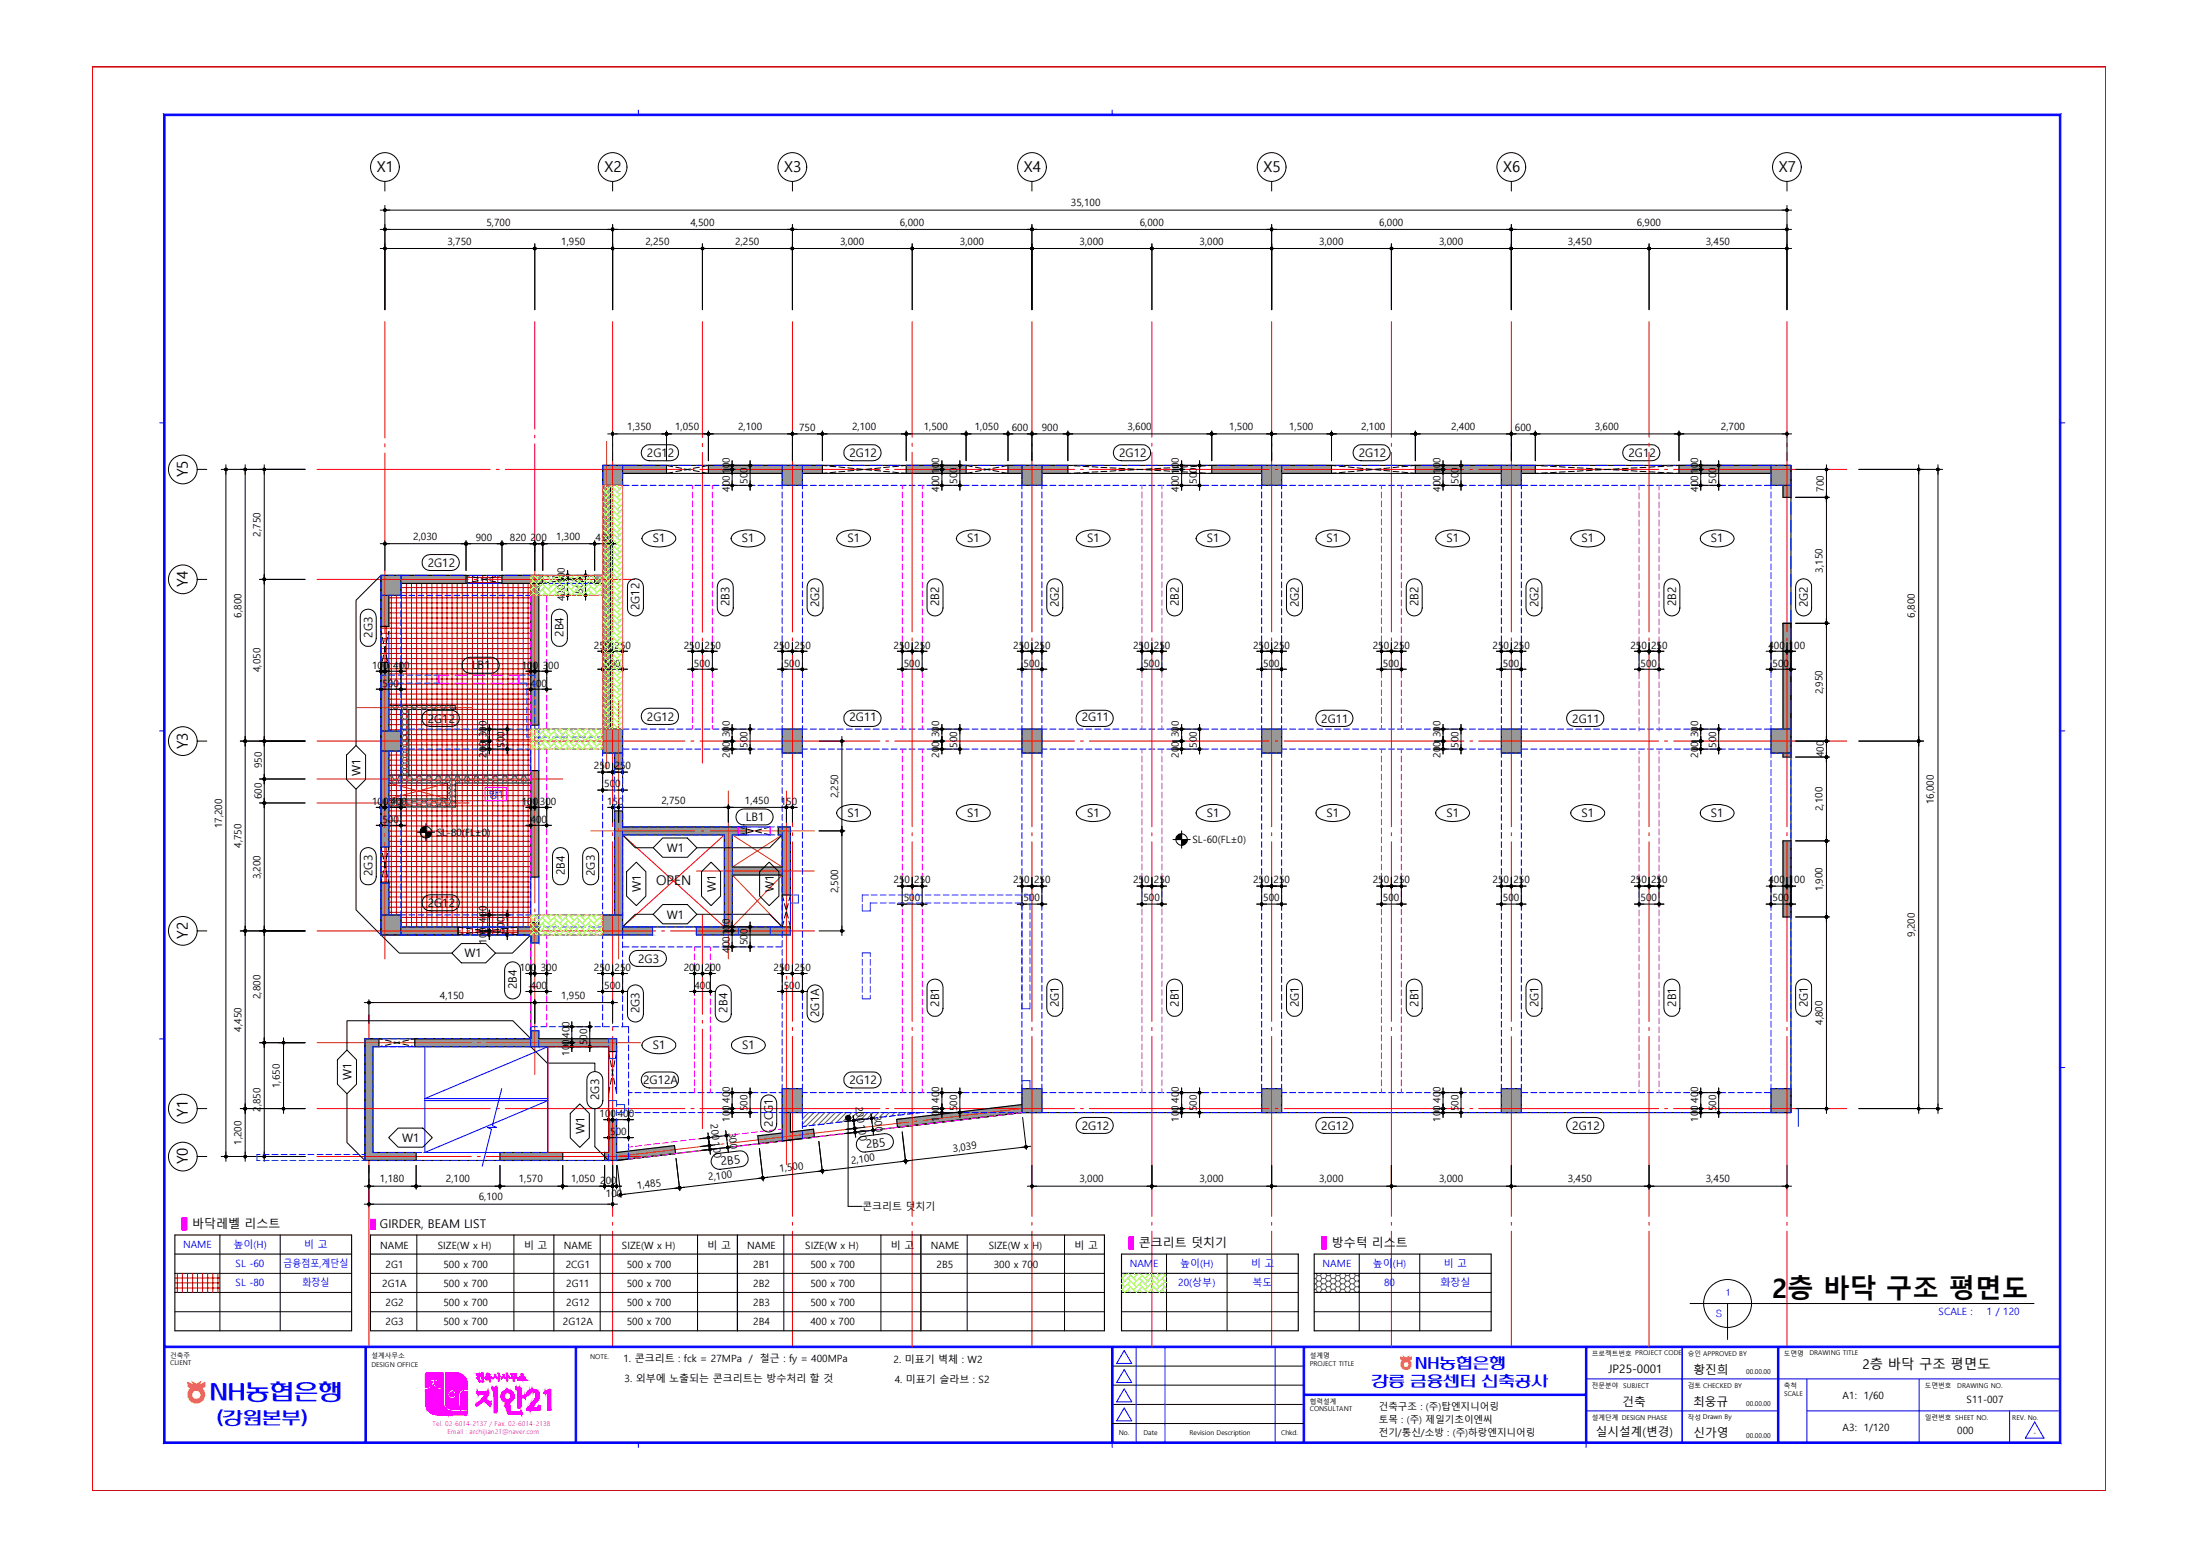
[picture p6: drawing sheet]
<svg xmlns="http://www.w3.org/2000/svg" width="420mm" height="297mm" viewBox="0 0 420 297" stroke-linecap="round" stroke-linejoin="round" font-family="sans-serif">
<defs><g id="words">
<text font-size="5.1" x="338.2" y="247.7">2층 바닥 구조 평면도</text>
<text font-size="4.8" fill="#00f" x="40" y="267.6">NH농협은행</text>
<text font-size="3.9" fill="#00f" x="41.4" y="272.1">(강원본부)</text>
<g font-size="3.3" fill="#00f">
<text x="270.2" y="261.6">NH농협은행</text>
<text x="261.9" y="264.9">강릉 금융센터 신축공사</text>
</g>
<g font-size="2.9">
<text x="71.9" y="32.8">X1</text>
<text x="115.4" y="32.8">X2</text>
<text x="149.7" y="32.8">X3</text>
<text x="195.4" y="32.8">X4</text>
<text x="241.2" y="32.8">X5</text>
<text x="287" y="32.8">X6</text>
<text x="339.6" y="32.8">X7</text>
<text x="35.8" y="91.1" transform="rotate(-90 35.8 91.1)">Y5</text>
<text x="35.8" y="112.1" transform="rotate(-90 35.8 112.1)">Y4</text>
<text x="35.8" y="143" transform="rotate(-90 35.8 143)">Y3</text>
<text x="35.8" y="179.2" transform="rotate(-90 35.8 179.2)">Y2</text>
<text x="35.8" y="213.1" transform="rotate(-90 35.8 213.1)">Y1</text>
<text x="35.8" y="222.3" transform="rotate(-90 35.8 222.3)">Y0</text>
</g>
<g font-size="2.5">
<text x="125.3" y="169">OPEN</text>
<text x="355.6" y="261.3">2층 바닥 구조 평면도</text>
</g>
<g font-size="2.3">
<text x="36.7" y="234.4">바닥레벨 리스트</text>
<text x="72.5" y="234.5">GIRDER, BEAM LIST</text>
<text x="217.4" y="238.1">콘크리트 덧치기</text>
<text x="254.2" y="238.1">방수턱 리스트</text>
</g>
<g font-size="2.2">
<text x="123.5" y="87.2">2G12</text>
<text x="162.2" y="87.2">2G12</text>
<text x="213.6" y="87.2">2G12</text>
<text x="259.4" y="87.2">2G12</text>
<text x="310.9" y="87.2">2G12</text>
<text x="124.6" y="103.5">S1</text>
<text x="141.6" y="103.5">S1</text>
<text x="161.8" y="103.5">S1</text>
<text x="184.6" y="103.5">S1</text>
<text x="207.5" y="103.5">S1</text>
<text x="230.4" y="103.5">S1</text>
<text x="253.3" y="103.5">S1</text>
<text x="276.2" y="103.5">S1</text>
<text x="301.9" y="103.5">S1</text>
<text x="326.6" y="103.5">S1</text>
<text x="81.6" y="108.2">2G12</text>
<text x="122.1" y="116.5" transform="rotate(-90 122.1 116.5)">2G12</text>
<text x="139.3" y="115.8" transform="rotate(-90 139.3 115.8)">2B3</text>
<text x="156.4" y="115.9" transform="rotate(-90 156.4 115.9)">2G2</text>
<text x="179.3" y="115.8" transform="rotate(-90 179.3 115.8)">2B2</text>
<text x="202.2" y="115.9" transform="rotate(-90 202.2 115.9)">2G2</text>
<text x="225" y="115.8" transform="rotate(-90 225 115.8)">2B2</text>
<text x="247.9" y="115.9" transform="rotate(-90 247.9 115.9)">2G2</text>
<text x="270.8" y="115.8" transform="rotate(-90 270.8 115.8)">2B2</text>
<text x="293.7" y="115.9" transform="rotate(-90 293.7 115.9)">2G2</text>
<text x="320" y="115.8" transform="rotate(-90 320 115.8)">2B2</text>
<text x="345.1" y="115.9" transform="rotate(-90 345.1 115.9)">2G2</text>
<text x="71.1" y="121.7" transform="rotate(-90 71.1 121.7)">2G3</text>
<text x="107.6" y="121.6" transform="rotate(-90 107.6 121.6)">2B4</text>
<text x="90.1" y="127.8">LB1</text>
<text x="81.6" y="137.9">2G12</text>
<text x="123.5" y="137.6">2G12</text>
<text x="162.2" y="137.6">2G11</text>
<text x="206.5" y="137.6">2G11</text>
<text x="252.3" y="137.9">2G11</text>
<text x="300.2" y="137.9">2G11</text>
<text x="68.8" y="148.1" transform="rotate(-90 68.8 148.1)">W1</text>
<text x="161.8" y="155.9">S1</text>
<text x="184.6" y="155.9">S1</text>
<text x="207.5" y="155.9">S1</text>
<text x="230.4" y="155.9">S1</text>
<text x="253.3" y="155.9">S1</text>
<text x="276.2" y="155.9">S1</text>
<text x="301.9" y="155.9">S1</text>
<text x="326.6" y="155.9">S1</text>
<text x="142.4" y="156.8">LB1</text>
<text x="71.1" y="167.2" transform="rotate(-90 71.1 167.2)">2G3</text>
<text x="107.8" y="167.1" transform="rotate(-90 107.8 167.1)">2B4</text>
<text x="113.6" y="167.2" transform="rotate(-90 113.6 167.2)">2G3</text>
<text x="127.3" y="162.7">W1</text>
<text x="81.6" y="173.1">2G12</text>
<text x="122.3" y="170.3" transform="rotate(-90 122.3 170.3)">W1</text>
<text x="136.6" y="170.3" transform="rotate(-90 136.6 170.3)">W1</text>
<text x="147.7" y="170.3" transform="rotate(-90 147.7 170.3)">W1</text>
<text x="127.3" y="175.4">W1</text>
<text x="88.7" y="182.7">W1</text>
<text x="121.8" y="183.7">2G3</text>
<text x="98.7" y="188.9" transform="rotate(-90 98.7 188.9)">2B4</text>
<text x="122.1" y="193.4" transform="rotate(-90 122.1 193.4)">2G3</text>
<text x="138.9" y="193.3" transform="rotate(-90 138.9 193.3)">2B4</text>
<text x="156.4" y="194.1" transform="rotate(-90 156.4 194.1)">2G1A</text>
<text x="179.3" y="192.2" transform="rotate(-90 179.3 192.2)">2B1</text>
<text x="202.2" y="192.3" transform="rotate(-90 202.2 192.3)">2G1</text>
<text x="225" y="192.2" transform="rotate(-90 225 192.2)">2B1</text>
<text x="247.9" y="192.3" transform="rotate(-90 247.9 192.3)">2G1</text>
<text x="270.8" y="192.2" transform="rotate(-90 270.8 192.2)">2B1</text>
<text x="293.7" y="192.3" transform="rotate(-90 293.7 192.3)">2G1</text>
<text x="320" y="192.2" transform="rotate(-90 320 192.2)">2B1</text>
<text x="345.1" y="192.3" transform="rotate(-90 345.1 192.3)">2G1</text>
<text x="124.6" y="200.3">S1</text>
<text x="141.7" y="200.3">S1</text>
<text x="67.1" y="206.2" transform="rotate(-90 67.1 206.2)">W1</text>
<text x="114.4" y="209.9" transform="rotate(-90 114.4 209.9)">2G3</text>
<text x="122.8" y="206.9">2G12A</text>
<text x="162.2" y="206.9">2G12</text>
<text x="147.6" y="215.1" transform="rotate(-90 147.6 215.1)">2CG1</text>
<text x="206.5" y="215.6">2G12</text>
<text x="252.3" y="215.6">2G12</text>
<text x="300.2" y="215.6">2G12</text>
<text x="76.8" y="218">W1</text>
<text x="111.6" y="216.4" transform="rotate(-90 111.6 216.4)">W1</text>
<text x="165.4" y="219.2" transform="rotate(-7 165.4 219.2)">2B5</text>
<text x="137.7" y="222.4" transform="rotate(-7 137.7 222.4)">2B5</text>
<text x="307.1" y="262.1">JP25-0001</text>
<text x="323.3" y="262.2">황진희</text>
<text x="309.7" y="268.3">건축</text>
<text x="323.2" y="268.3">최웅규</text>
<text x="304.7" y="274.1">실시설계(변경)</text>
<text x="323.3" y="274.4">신가영</text>
</g>
<g font-size="1.9">
<text x="204.5" y="39.4">35,100</text>
<text x="85.5" y="46.7">3,750</text>
<text x="92.9" y="43.1">5,700</text>
<text x="107.1" y="46.7">1,950</text>
<text x="123.2" y="46.7">2,250</text>
<text x="131.8" y="43.1">4,500</text>
<text x="140.4" y="46.7">2,250</text>
<text x="160.4" y="46.7">3,000</text>
<text x="171.8" y="43.1">6,000</text>
<text x="183.2" y="46.7">3,000</text>
<text x="206.1" y="46.7">3,000</text>
<text x="217.6" y="43.1">6,000</text>
<text x="229" y="46.7">3,000</text>
<text x="251.9" y="46.7">3,000</text>
<text x="263.3" y="43.1">6,000</text>
<text x="274.7" y="46.7">3,000</text>
<text x="299.3" y="46.7">3,450</text>
<text x="312.5" y="43.1">6,900</text>
<text x="325.7" y="46.7">3,450</text>
<text x="119.7" y="82.1">1,350</text>
<text x="128.9" y="82.1">1,050</text>
<text x="140.9" y="82.1">2,100</text>
<text x="152.6" y="82.3">750</text>
<text x="162.7" y="82.1">2,100</text>
<text x="176.3" y="82.1">1,500</text>
<text x="186.1" y="82.1">1,050</text>
<text x="193.2" y="82.3">600</text>
<text x="198.9" y="82.3">900</text>
<text x="215.3" y="82.1">3,600</text>
<text x="234.7" y="82.1">1,500</text>
<text x="246.1" y="82.1">1,500</text>
<text x="259.9" y="82.1">2,100</text>
<text x="277.1" y="82.1">2,400</text>
<text x="289.2" y="82.3">600</text>
<text x="304.5" y="82.1">3,600</text>
<text x="328.5" y="82.1">2,700</text>
<text x="139.3" y="93.8" transform="rotate(-90 139.3 93.8)">400100</text>
<text x="142.7" y="92.3" transform="rotate(-90 142.7 92.3)">500</text>
<text x="179.3" y="93.8" transform="rotate(-90 179.3 93.8)">400100</text>
<text x="182.7" y="92.3" transform="rotate(-90 182.7 92.3)">500</text>
<text x="225.1" y="93.8" transform="rotate(-90 225.1 93.8)">400100</text>
<text x="228.5" y="92.3" transform="rotate(-90 228.5 92.3)">500</text>
<text x="275" y="93.8" transform="rotate(-90 275 93.8)">400100</text>
<text x="278.5" y="92.3" transform="rotate(-90 278.5 92.3)">500</text>
<text x="324.2" y="93.8" transform="rotate(-90 324.2 93.8)">400100</text>
<text x="327.6" y="92.3" transform="rotate(-90 327.6 92.3)">500</text>
<text x="348.2" y="93.9" transform="rotate(-90 348.2 93.9)">700</text>
<text x="49.7" y="102.4" transform="rotate(-90 49.7 102.4)">2,750</text>
<text x="78.9" y="103.1">2,030</text>
<text x="90.8" y="103.3">900</text>
<text x="97.4" y="103.3">820</text>
<text x="101.2" y="103.3">200</text>
<text x="106.2" y="103.1">1,300</text>
<text x="113.7" y="103.3">450</text>
<text x="111.3" y="113.3" transform="rotate(-90 111.3 113.3)">500</text>
<text x="348" y="109.3" transform="rotate(-90 348 109.3)">3,150</text>
<text x="46.1" y="117.9" transform="rotate(-90 46.1 117.9)">6,800</text>
<text x="107.9" y="114.8" transform="rotate(-90 107.9 114.8)">400100</text>
<text x="365.6" y="117.9" transform="rotate(-90 365.6 117.9)">6,800</text>
<text x="113.4" y="123.8">250</text>
<text x="117.3" y="123.8">250</text>
<text x="130.5" y="123.8">250</text>
<text x="134.5" y="123.8">250</text>
<text x="147.7" y="123.8">250</text>
<text x="151.7" y="123.8">250</text>
<text x="170.6" y="123.8">250</text>
<text x="174.5" y="123.8">250</text>
<text x="193.4" y="123.8">250</text>
<text x="197.4" y="123.8">250</text>
<text x="216.3" y="123.8">250</text>
<text x="220.3" y="123.8">250</text>
<text x="239.2" y="123.8">250</text>
<text x="243.1" y="123.8">250</text>
<text x="262.1" y="123.8">250</text>
<text x="266.1" y="123.8">250</text>
<text x="284.9" y="123.8">250</text>
<text x="288.9" y="123.8">250</text>
<text x="311.3" y="123.8">250</text>
<text x="315.2" y="123.8">250</text>
<text x="337.6" y="123.8">400</text>
<text x="341.5" y="123.8">100</text>
<text x="49.7" y="128.3" transform="rotate(-90 49.7 128.3)">4,050</text>
<text x="71" y="127.7">100</text>
<text x="73" y="131.1">500</text>
<text x="75.1" y="127.7">400</text>
<text x="99.6" y="127.7">100</text>
<text x="101.3" y="131.1">400</text>
<text x="103.6" y="127.7">300</text>
<text x="115.3" y="127.3">500</text>
<text x="132.5" y="127.3">500</text>
<text x="149.6" y="127.3">500</text>
<text x="172.5" y="127.3">500</text>
<text x="195.4" y="127.3">500</text>
<text x="218.3" y="127.3">500</text>
<text x="241.2" y="127.3">500</text>
<text x="264" y="127.3">500</text>
<text x="286.9" y="127.3">500</text>
<text x="313.2" y="127.3">500</text>
<text x="338.4" y="127.3">500</text>
<text x="348" y="132.5" transform="rotate(-90 348 132.5)">2,950</text>
<text x="92.9" y="140.7" transform="rotate(-90 92.9 140.7)">300</text>
<text x="96.3" y="142.7" transform="rotate(-90 96.3 142.7)">500</text>
<text x="139.3" y="140.7" transform="rotate(-90 139.3 140.7)">300</text>
<text x="142.7" y="142.7" transform="rotate(-90 142.7 142.7)">500</text>
<text x="179.3" y="140.7" transform="rotate(-90 179.3 140.7)">300</text>
<text x="182.7" y="142.7" transform="rotate(-90 182.7 142.7)">500</text>
<text x="225.1" y="140.7" transform="rotate(-90 225.1 140.7)">300</text>
<text x="228.5" y="142.7" transform="rotate(-90 228.5 142.7)">500</text>
<text x="275" y="140.7" transform="rotate(-90 275 140.7)">300</text>
<text x="278.5" y="142.7" transform="rotate(-90 278.5 142.7)">500</text>
<text x="324.2" y="140.7" transform="rotate(-90 324.2 140.7)">300</text>
<text x="327.6" y="142.7" transform="rotate(-90 327.6 142.7)">500</text>
<text x="50" y="146.7" transform="rotate(-90 50 146.7)">950</text>
<text x="92.9" y="144.7" transform="rotate(-90 92.9 144.7)">200</text>
<text x="113.4" y="146.9">250</text>
<text x="117.3" y="146.9">250</text>
<text x="139.3" y="144.7" transform="rotate(-90 139.3 144.7)">200</text>
<text x="179.3" y="144.7" transform="rotate(-90 179.3 144.7)">200</text>
<text x="225.1" y="144.7" transform="rotate(-90 225.1 144.7)">200</text>
<text x="275" y="144.7" transform="rotate(-90 275 144.7)">200</text>
<text x="324.2" y="144.7" transform="rotate(-90 324.2 144.7)">200</text>
<text x="348.2" y="144.5" transform="rotate(-90 348.2 144.5)">400</text>
<text x="50" y="152.6" transform="rotate(-90 50 152.6)">600</text>
<text x="71" y="153.6">100</text>
<text x="74.5" y="153.6">400</text>
<text x="99.6" y="153.6">100</text>
<text x="103.1" y="153.6">300</text>
<text x="115.3" y="150.3">500</text>
<text x="115.9" y="153.6">150</text>
<text x="126.3" y="153.4">2,750</text>
<text x="142.2" y="153.4">1,450</text>
<text x="149" y="153.6">150</text>
<text x="160" y="152.4" transform="rotate(-90 160 152.4)">2,250</text>
<text x="348" y="154.8" transform="rotate(-90 348 154.8)">2,100</text>
<text x="369.2" y="153.5" transform="rotate(-90 369.2 153.5)">16,000</text>
<text x="42.4" y="158.1" transform="rotate(-90 42.4 158.1)">17,200</text>
<text x="46.1" y="161.9" transform="rotate(-90 46.1 161.9)">4,750</text>
<text x="73" y="157.1">500</text>
<text x="83.4" y="159.6">SL-80(FL±0)</text>
<text x="101.3" y="157.1">400</text>
<text x="227.7" y="160.9">SL-60(FL±0)</text>
<text x="49.7" y="167.8" transform="rotate(-90 49.7 167.8)">3,200</text>
<text x="160" y="170.5" transform="rotate(-90 160 170.5)">2,500</text>
<text x="170.6" y="168.6">250</text>
<text x="172.5" y="172.1">500</text>
<text x="174.5" y="168.6">250</text>
<text x="193.4" y="168.6">250</text>
<text x="195.4" y="172.1">500</text>
<text x="197.4" y="168.6">250</text>
<text x="216.3" y="168.6">250</text>
<text x="218.3" y="172.1">500</text>
<text x="220.3" y="168.6">250</text>
<text x="239.2" y="168.6">250</text>
<text x="241.2" y="172.1">500</text>
<text x="243.1" y="168.6">250</text>
<text x="262.1" y="168.6">250</text>
<text x="264" y="172.1">500</text>
<text x="266.1" y="168.6">250</text>
<text x="284.9" y="168.6">250</text>
<text x="286.9" y="172.1">500</text>
<text x="288.9" y="168.6">250</text>
<text x="311.3" y="168.6">250</text>
<text x="313.2" y="172.1">500</text>
<text x="315.2" y="168.6">250</text>
<text x="337.6" y="168.6">400</text>
<text x="338.4" y="172.1">500</text>
<text x="341.5" y="168.6">100</text>
<text x="348" y="170.2" transform="rotate(-90 348 170.2)">1,900</text>
<text x="92.9" y="176.1" transform="rotate(-90 92.9 176.1)">400</text>
<text x="96.3" y="178.2" transform="rotate(-90 96.3 178.2)">500</text>
<text x="365.6" y="178.8" transform="rotate(-90 365.6 178.8)">9,200</text>
<text x="92.9" y="180.1" transform="rotate(-90 92.9 180.1)">100</text>
<text x="99.2" y="185.4">100</text>
<text x="103.2" y="185.4">300</text>
<text x="113.4" y="185.4">250</text>
<text x="117.3" y="185.4">250</text>
<text x="130.5" y="185.4">200</text>
<text x="134.5" y="185.4">200</text>
<text x="139.3" y="181.9" transform="rotate(-90 139.3 181.9)">400100</text>
<text x="142.7" y="180.4" transform="rotate(-90 142.7 180.4)">500</text>
<text x="147.7" y="185.4">250</text>
<text x="151.7" y="185.4">250</text>
<text x="49.7" y="190.7" transform="rotate(-90 49.7 190.7)">2,800</text>
<text x="84" y="190.6">4,150</text>
<text x="101.3" y="188.8">400</text>
<text x="107.1" y="190.6">1,950</text>
<text x="115.3" y="188.8">500</text>
<text x="132.6" y="188.8">400</text>
<text x="149.6" y="188.8">500</text>
<text x="46.1" y="196.9" transform="rotate(-90 46.1 196.9)">4,450</text>
<text x="348" y="195.6" transform="rotate(-90 348 195.6)">4,800</text>
<text x="108.7" y="201.5" transform="rotate(-90 108.7 201.5)">100</text>
<text x="108.7" y="198.1" transform="rotate(-90 108.7 198.1)">400</text>
<text x="112.1" y="199.5" transform="rotate(-90 112.1 199.5)">500</text>
<text x="53.4" y="207.7" transform="rotate(-90 53.4 207.7)">1,650</text>
<text x="49.7" y="212.2" transform="rotate(-90 49.7 212.2)">2,850</text>
<text x="114.5" y="213.2">100400</text>
<text x="135.6" y="214.6" transform="rotate(83 135.6 214.6)">200100</text>
<text x="139.3" y="214.1" transform="rotate(-90 139.3 214.1)">100</text>
<text x="139.3" y="210.5" transform="rotate(-90 139.3 210.5)">400</text>
<text x="142.7" y="212.1" transform="rotate(-90 142.7 212.1)">500</text>
<text x="163.4" y="211.3" transform="rotate(83 163.4 211.3)">200100</text>
<text x="166.8" y="213" transform="rotate(83 166.8 213)">300</text>
<text x="179.3" y="214.1" transform="rotate(-90 179.3 214.1)">100</text>
<text x="179.3" y="210.5" transform="rotate(-90 179.3 210.5)">400</text>
<text x="182.7" y="212.1" transform="rotate(-90 182.7 212.1)">500</text>
<text x="225.1" y="214.1" transform="rotate(-90 225.1 214.1)">100</text>
<text x="225.1" y="210.5" transform="rotate(-90 225.1 210.5)">400</text>
<text x="228.5" y="212.1" transform="rotate(-90 228.5 212.1)">500</text>
<text x="275" y="214.1" transform="rotate(-90 275 214.1)">100</text>
<text x="275" y="210.5" transform="rotate(-90 275 210.5)">400</text>
<text x="278.5" y="212.1" transform="rotate(-90 278.5 212.1)">500</text>
<text x="324.2" y="214.1" transform="rotate(-90 324.2 214.1)">100</text>
<text x="324.2" y="210.5" transform="rotate(-90 324.2 210.5)">400</text>
<text x="327.6" y="212.1" transform="rotate(-90 327.6 212.1)">500</text>
<text x="46.1" y="218.5" transform="rotate(-90 46.1 218.5)">1,200</text>
<text x="116.5" y="216.6">500</text>
<text x="139.1" y="216.2" transform="rotate(83 139.1 216.2)">300</text>
<text x="182" y="219.8" transform="rotate(-7 182 219.8)">3,039</text>
<text x="72.5" y="225.7">1,180</text>
<text x="85.1" y="225.7">2,100</text>
<text x="99" y="225.7">1,570</text>
<text x="109" y="225.7">1,050</text>
<text x="114.6" y="225.9">200</text>
<text x="121.7" y="226.9" transform="rotate(-7 121.7 226.9)">1,485</text>
<text x="135.3" y="225.3" transform="rotate(-7 135.3 225.3)">2,100</text>
<text x="148.9" y="223.7" transform="rotate(-7 148.9 223.7)">1,500</text>
<text x="162.5" y="222.1" transform="rotate(-7 162.5 222.1)">2,100</text>
<text x="206.1" y="225.7">3,000</text>
<text x="229" y="225.7">3,000</text>
<text x="251.9" y="225.7">3,000</text>
<text x="274.7" y="225.7">3,000</text>
<text x="299.3" y="225.7">3,450</text>
<text x="325.7" y="225.7">3,450</text>
<text x="91.4" y="229.1">6,100</text>
<text x="115.7" y="228.5">100</text>
<text x="164.6" y="230.9">콘크리트 덧치기</text>
<text x="72.6" y="238.3">NAME</text>
<text x="83.6" y="238.3">SIZE(W x H)</text>
<text x="100.1" y="238.3">비 고</text>
<text x="107.6" y="238.3">NAME</text>
<text x="118.7" y="238.3">SIZE(W x H)</text>
<text x="135.1" y="238.3">비 고</text>
<text x="142.6" y="238.3">NAME</text>
<text x="153.7" y="238.3">SIZE(W x H)</text>
<text x="170.1" y="238.3">비 고</text>
<text x="177.7" y="238.3">NAME</text>
<text x="188.8" y="238.3">SIZE(W x H)</text>
<text x="205.1" y="238.3">비 고</text>
<text x="73" y="245.6">2G1A</text>
<text x="73.6" y="242">2G1</text>
<text x="84.7" y="242">500 x 700</text>
<text x="84.7" y="245.6">500 x 700</text>
<text x="108" y="242">2CG1</text>
<text x="108.1" y="245.6">2G11</text>
<text x="119.7" y="242">500 x 700</text>
<text x="119.7" y="245.6">500 x 700</text>
<text x="143.8" y="242">2B1</text>
<text x="143.8" y="245.6">2B2</text>
<text x="154.7" y="242">500 x 700</text>
<text x="154.7" y="245.6">500 x 700</text>
<text x="178.8" y="242">2B5</text>
<text x="189.7" y="242">300 x 700</text>
<text x="73.6" y="249.3">2G2</text>
<text x="84.7" y="249.3">500 x 700</text>
<text x="108.1" y="249.3">2G12</text>
<text x="119.7" y="249.3">500 x 700</text>
<text x="143.8" y="249.3">2B3</text>
<text x="154.7" y="249.3">500 x 700</text>
<text x="73.6" y="253">2G3</text>
<text x="84.7" y="253">500 x 700</text>
<text x="107.5" y="253">2G12A</text>
<text x="119.7" y="253">500 x 700</text>
<text x="143.8" y="253">2B4</text>
<text x="154.7" y="253">400 x 700</text>
<text x="119" y="260">1. 콘크리트 : fck = 27MPa</text>
<text x="119.2" y="263.8">3. 외부에 노출되는 콘크리트는 방수처리 할 것</text>
<text x="143" y="260">/ 철근 : fy = 400MPa</text>
<text x="170.6" y="260.1">2. 미표기 벽체 : W2</text>
<text x="170.8" y="263.9">4. 미표기 슬라브 : S2</text>
<text x="351.8" y="267.1">A1: 1/60</text>
<text x="375.4" y="267.7">S11-007</text>
<text x="351.8" y="273.2">A3: 1/120</text>
<text x="373.7" y="273.8">000</text>
</g>
<g font-size="1.9" fill="#00f">
<text x="93.3" y="152.2">방1</text>
<text x="35" y="238.2">NAME</text>
<text x="44.6" y="238.2">높이(H)</text>
<text x="58.1" y="238.2">비 고</text>
<text x="45" y="245.6">SL -80</text>
<text x="45" y="241.9">SL -60</text>
<text x="54.1" y="241.9">금융점포,계단실</text>
<text x="57.7" y="245.6">화장실</text>
<text x="215.7" y="241.9">NAME</text>
<text x="224.9" y="245.6">20(상부)</text>
<text x="225.3" y="241.9">높이(H)</text>
<text x="238.8" y="241.9">비 고</text>
<text x="239.1" y="245.4">복도</text>
<text x="252.5" y="241.9">NAME</text>
<text x="262.1" y="241.9">높이(H)</text>
<text x="264.2" y="245.6">80</text>
<text x="275" y="245.4">화장실</text>
<text x="275.6" y="241.9">비 고</text>
<text x="327.6" y="251.3">S</text>
<text x="329.4" y="247.3">1</text>
<text x="370.1" y="251">SCALE :</text>
<text x="379.3" y="251">1 / 120</text>
</g>
<g font-size="1.8">
<text x="263.2" y="269">건축구조 : (주)탑엔지니어링</text>
<text x="263.2" y="271.6">토목 : (주) 제일기초이엔씨</text>
<text x="263.2" y="274.2">전기/통신/소방 : (주)하랑엔지니어링</text>
</g>
<g font-size="1.3">
<text x="32.5" y="260.6">CLIENT</text>
<text x="32.5" y="259.2">건축주</text>
<text x="70.9" y="261">DESIGN OFFICE</text>
<text x="70.9" y="259.2">설계사무소</text>
<text x="112.7" y="259.3">NOTE.</text>
<text x="250" y="260.8">PROJECT TITLE</text>
<text x="250" y="259.2">설계명</text>
<text x="303.9" y="258.8">프로젝트번호 PROJECT CODE</text>
<text x="322.2" y="258.8">승인 APPROVED BY</text>
<text x="333.3" y="262.3">00.00.00</text>
<text x="340.6" y="258.8">도면명</text>
<text x="345.4" y="258.7">DRAWING TITLE</text>
<text x="250" y="269.3">CONSULTANT</text>
<text x="250" y="267.9">협력설계</text>
<text x="303.9" y="264.9">전문분야 SUBJECT</text>
<text x="322.2" y="264.9">검토 CHECKED BY</text>
<text x="333.3" y="268.4">00.00.00</text>
<text x="340.6" y="264.9">축척</text>
<text x="340.6" y="266.5">SCALE</text>
<text x="367.5" y="264.9">도면번호</text>
<text x="373.7" y="264.9">DRAWING NO.</text>
<text x="213.6" y="273.9">No.</text>
<text x="218.3" y="273.9">Date</text>
<text x="227.1" y="273.9">Revision Description</text>
<text x="244.6" y="273.9">Chkd.</text>
<text x="303.9" y="271">설계단계 DESIGN PHASE</text>
<text x="322.2" y="271">작성 Drawn By</text>
<text x="333.3" y="274.5">00.00.00</text>
<text x="367.5" y="271">일련번호 SHEET NO.</text>
<text x="384.2" y="271.1">REV. No.</text>
<text x="388.2" y="274">-</text>
</g>
<g font-size="1.3" fill="#f0f">
<text x="82.6" y="272.2">Tel. 02-6014-2137 / Fax. 02-6014-2138</text>
<text x="85.4" y="273.7">Email : archijian21@naver.com</text>
</g>
</g></defs>
<!-- layer: 14_S.LEVEL -->
<g fill="none" stroke="#b80000" stroke-width=".19">
<path d="M72.7 119.9h28.6M72.7 118.9h28.6M72.7 118h28.6M72.7 117h28.6M72.7 116.1h28.6M72.7 115.1h28.6M72.7 114.1h28.6M72.7 113.1h28.6M72.7 112.2h28.6M72.7 111.2h28.6M72.7 110.2h28.6M72.8 109.8v68.7"/>
<path d="M73.7 109.8v68.7M74.7 109.8v68.7M75.7 109.8v68.7M76.7 109.8v68.7M77.6 109.8v68.7M78.6 109.8v68.7M79.5 109.8v68.7M80.5 109.8v68.7M81.5 109.8v68.7M82.5 109.8v68.7M83.4 109.8v68.7M84.4 109.8v68.7"/>
<path d="M85.3 109.8v68.7M86.3 109.8v68.7M87.3 109.8v68.7M88.3 109.8v68.7M89.2 109.8v68.7M90.2 109.8v68.7M91.2 109.8v68.7M92.1 109.8v68.7M93.1 109.8v68.7M94.1 109.8v68.7M95 109.8v68.7M96 109.8v68.7"/>
<path d="M97 109.8v68.7M97.9 109.8v68.7M98.9 109.8v68.7M99.9 109.8v68.7M100.8 109.8v68.7M72.7 139.3h28.6M72.7 138.3h28.6M72.7 137.3h28.6M72.7 136.4h28.6M72.7 135.4h28.6M72.7 134.4h28.6M72.7 133.5h28.6"/>
<path d="M72.7 132.5h28.6M72.7 131.5h28.6M72.7 130.6h28.6M72.7 129.6h28.6M72.7 128.6h28.6M72.7 127.7h28.6M72.7 126.7h28.6M72.7 125.7h28.6M72.7 124.7h28.6M72.7 123.8h28.6M72.7 122.8h28.6M72.7 121.9h28.6"/>
<path d="M72.7 120.9h28.6M72.7 159.6h28.6M72.7 158.6h28.6M72.7 157.7h28.6M72.7 156.7h28.6M72.7 155.7h28.6M72.7 154.8h28.6M72.7 153.8h28.6M72.7 152.8h28.6M72.7 151.9h28.6M72.7 150.9h28.6M72.7 149.9h28.6"/>
<path d="M72.7 148.9h28.6M72.7 148h28.6M72.7 147h28.6M72.7 146.1h28.6M72.7 145.1h28.6M72.7 144.1h28.6M72.7 143.1h28.6M72.7 142.2h28.6M72.7 141.2h28.6M72.7 140.2h28.6M72.7 178h28.6M72.7 177.1h28.6"/>
<path d="M72.7 176.1h28.6M72.7 175.1h28.6M72.7 174.1h28.6M72.7 173.2h28.6M72.7 172.2h28.6M72.7 171.2h28.6M72.7 170.3h28.6M72.7 169.3h28.6M72.7 168.3h28.6M72.7 167.4h28.6M72.7 166.4h28.6M72.7 165.4h28.6"/>
<path d="M72.7 164.4h28.6M72.7 163.5h28.6M72.7 162.5h28.6M72.7 161.6h28.6M72.7 160.6h28.6M104.6 199.8h11.6v20.2h-11.6zM33.4 245.8h8.6M33.4 244.9h8.6M33.4 243.9h8.6M33.9 243.1v3.6M34.8 243.1v3.6M35.8 243.1v3.6"/>
<path d="M36.8 243.1v3.6M37.7 243.1v3.6M38.7 243.1v3.6M39.7 243.1v3.6M40.6 243.1v3.6M41.6 243.1v3.6"/>
</g>
<g fill="none" stroke="#f00" stroke-width=".19">
<path d="M73.5 61.4v22.2M117 61.4v22.1M151.3 61.4v22.1M197 61.4v22.1M242.8 61.4v22.1M288.5 61.4v22.1M341.2 61.4v22.1M60.5 89.6h33.1M73.5 84.7v.6M73.5 86.5v34.3M94.7 89.6h.6M96.5 89.6h34.3"/>
<path d="M117 84.6v.6M117 86.3v34.3M131.9 89.6h.6M133.6 89.6h34.4M151.3 84.6v.6M151.3 86.3v34.3M169.1 89.6h.6M170.8 89.6h34.3M197 84.6v.6M197 86.3v34.3M206.3 89.6h.5M208 89.6h34.3"/>
<path d="M242.8 84.6v.6M242.8 86.3v34.3M243.4 89.6h.6M245.1 89.6h34.4M280.6 89.6h.6M282.3 89.6h34.3M288.5 84.6v.6M288.5 86.3v34.3M317.8 89.6h.6M319.5 89.6h33.1M341.2 84.6v.6M341.2 86.3v34.3"/>
<path d="M60.5 110.6h28.9M90.5 110.6h.6M92.3 110.6h28.8M73.5 121.9v.6M73.5 123.6v34.4M117 121.8v.6M117 123.5v34.3M151.3 121.8v.6M151.3 123.5v34.3M197 121.8v.6M197 123.5v34.3M242.8 121.8v.6"/>
<path d="M242.8 123.5v34.3M288.5 121.8v.6M288.5 123.5v34.3M341.2 121.8v.6M341.2 123.5v34.3M60.5 141.5h33.1M73.5 159.1v.6M94.7 141.5h.6M96.5 141.5h34.3M117 158.9v.6M131.9 141.5h.6M133.6 141.5h34.4"/>
<path d="M151.3 158.9v.6M169.1 141.5h.6M170.8 141.5h34.3M197 158.9v.6M206.3 141.5h.5M208 141.5h34.3M242.8 158.9v.6M243.4 141.5h.6M245.1 141.5h34.4M280.6 141.5h.6M282.3 141.5h34.3M288.5 158.9v.6"/>
<path d="M317.8 141.5h.6M319.5 141.5h33.1M341.2 158.9v.6M60.5 177.7h27.5M73.5 160.8v22.2M89.1 177.7h.6M90.8 177.7h34.4M117 160.7v34.3M126.3 177.7h.6M128 177.7h27.5M151.3 160.7v34.3M197 160.7v34.3"/>
<path d="M242.8 160.7v34.3M288.5 160.7v34.3M341.2 160.7v34.3M70.4 193.7v30.3M101 188.4h1.7M117 196.1v.6M117 197.8v34.4M151.3 196.1v.6M151.3 197.8v34.4M197 196.1v.6M197 197.8v34.4M242.8 196.1v.6"/>
<path d="M242.8 197.8v34.4M288.5 196.1v.6M288.5 197.8v34.4M341.2 196.1v.6M341.2 197.8v34.4M60.5 211.6h33.1M94.7 211.6h.6M96.5 211.6h34.3M131.9 211.6h.6M133.6 211.6h34.4M169.1 211.6h.6M170.8 211.6h34.3"/>
<path d="M206.3 211.6h.5M208 211.6h34.3M243.4 211.6h.6M245.1 211.6h34.4M280.6 211.6h.6M282.3 211.6h34.3M317.8 211.6h.6M319.5 211.6h33.1M60.5 220.7h29.5M70.4 225.1v.6M70.4 226.8v30.3M91.1 220.7h.6"/>
<path d="M92.8 220.7h29.5M117 233.3v.6M117 235v22.1M151.3 233.3v.6M151.3 235v22.1M197 233.3v.6M197 235v22.1M242.8 233.3v.6M242.8 235v22.1M288.5 233.3v.6M288.5 235v22.1M341.2 233.3v.6"/>
<path d="M341.2 235v22.1"/>
</g>
<g fill="#989898" stroke="#989898" stroke-width=".19">
<path d="M69.7 198.3l1.5 23.2h-1.5z"/>
<path d="M69.7 198.3h1.5v1.5z"/>
<path d="M71.2 198.3l1.1 1.5h-1.1z"/>
<path d="M71.2 198.3h1.1v1.5z"/>
<path d="M72.7 168.5l1.5 6.1h-1.5z"/>
<path d="M72.7 168.5h1.5v6.1z"/>
<path d="M72.7 143.4l1.5 18.2h-1.5z"/>
<path d="M72.7 143.4h1.5v18.2z"/>
<path d="M72.7 126.4l1.5 13.1h-1.5z"/>
<path d="M72.7 126.4h1.5v13.1z"/>
<path d="M72.7 113.6l1.5 6h-1.5z"/>
<path d="M72.7 113.6h1.5v6z"/>
<path d="M71.2 220l8.2 1.5h-8.2z"/>
<path d="M71.2 220h8.2v1.5z"/>
<path d="M76.5 176.9l10.9 1.6h-10.9z"/>
<path d="M76.5 176.9h10.9v1.6z"/>
<path d="M76.5 109.8l12.5 1.6h-12.5z"/>
<path d="M76.5 109.8h12.5v1.6z"/>
<path d="M79.2 198.3l22.1 1.5h-22.1z"/>
<path d="M79.2 198.3h22.1v1.5z"/>
<path d="M98.9 176.9l2.4 1.6h-2.4z"/>
<path d="M98.9 176.9h2.4v1.6z"/>
<path d="M95.8 109.8l5.5 1.6h-5.5z"/>
<path d="M95.8 109.8h5.5v1.6z"/>
<path d="M101.3 196.7l1.6 3.1-1.6-1.5z"/>
<path d="M101.3 196.7h1.6v1.6z"/>
<path d="M101.3 176.1l1.6 3.9-1.6-3.1z"/>
<path d="M101.3 176.1h1.6v3.9z"/>
<path d="M101.3 147.1l1.6 20.3h-1.6z"/>
<path d="M101.3 147.1h1.6v20.3z"/>
<path d="M101.3 109.8l1.6 1.6h-1.6z"/>
<path d="M101.3 109.8h1.6v1.6z"/>
<path d="M102.9 109.8l.7 1.6h-.7z"/>
<path d="M102.9 109.8h.7v1.6z"/>
<path d="M95.4 220l12 1.5h-12z"/>
<path d="M95.4 220h12v1.5z"/>
<path d="M113.5 109.8l1.5 1.6h-1.5z"/>
<path d="M113.5 109.8h1.5v1.6z"/>
<path d="M115.4 220l.8 1.5h-.8z"/>
<path d="M115.4 220h.8v1.5z"/>
<path d="M102.9 198.3l13.3 1.5h-13.3z"/>
<path d="M102.9 198.3h13.3v1.5z"/>
<path d="M115 92.6l1.6 46.6-1.6-29.4z"/>
<path d="M115 92.6h1.6v46.6z"/>
<path d="M116.2 213.7l1.5 7.8-1.5-1.5z"/>
<path d="M116.2 213.7h1.5v6.3z"/>
<path d="M116.2 199.8l1.5 .9h-1.5z"/>
<path d="M116.2 199.8h1.5v.9z"/>
<path d="M116.2 198.3l1.5 1.5h-1.5z"/>
<path d="M116.2 198.3h1.5v1.5z"/>
<path d="M117.3 154.8l1.6 19.8h-1.6z"/>
<path d="M117.3 154.8h1.6v3z"/>
<path d="M117.3 143.7l1.6 3.1h-1.6z"/>
<path d="M117.3 143.7h1.6v3.1z"/>
<path d="M118.9 176.9l5.7 1.6h-5.7z"/>
<path d="M118.9 176.9h5.7v1.6z"/>
<path d="M118.9 88.8l8.3 1.6h-8.3z"/>
<path d="M118.9 88.8h8.3v1.6z"/>
<path d="M117.7 220l11.1 .2-11.1 1.3z"/>
<path d="M117.7 220l11.1-1.3v1.5z"/>
<path d="M128.8 218.7l.2 1.5h-.2z"/>
<path d="M133 176.9l5.3 1.6h-5.3z"/>
<path d="M133 176.9h5.3v1.6z"/>
<path d="M118.9 157.8l19.4 1.6h-19.4z"/>
<path d="M118.9 157.8h19.4v1.6z"/>
<path d="M138.3 157.8l1.5 20.7-1.5-19.1z"/>
<path d="M138.3 157.8h1.5v1.6z"/>
<path d="M139.8 157.8l2.7 1.6h-2.7z"/>
<path d="M139.8 157.8h2.7v1.6z"/>
<path d="M144.7 216.8h.2v1.5z"/>
<path d="M144.9 216.8l4.4 1-4.4 .5z"/>
<path d="M144.9 216.8l4.4-.5v1.5z"/>
<path d="M148.6 157.8l.7 1.6h-.7z"/>
<path d="M148.6 157.8h.7v1.6z"/>
<path d="M135.2 88.8l14.1 1.6h-14.1z"/>
<path d="M135.2 88.8h14.1v1.6z"/>
<path d="M149.3 212.4l1.6 5.2-1.6-1.3z"/>
<path d="M149.3 212.4h1.6v3.7z"/>
<path d="M139.8 176.9l11.1 1.6h-11.1z"/>
<path d="M139.8 176.9h11.1v1.6z"/>
<path d="M149.3 157.8l1.6 13-1.6-11.4z"/>
<path d="M149.3 157.8h1.6v13z"/>
<path d="M150.9 216.1l4.4 1-4.4 .5z"/>
<path d="M150.9 216.1l4.4-.6v1.6z"/>
<path d="M155.3 215.5l.2 1.6h-.2z"/>
<path d="M153.2 88.8l3.8 1.6h-3.8z"/>
<path d="M153.2 88.8h3.8v1.6z"/>
<path d="M171.2 213.7l.2-.1v1.6z"/>
<path d="M173 88.8l11.4 1.6h-11.4z"/>
<path d="M173 88.8h11.4v1.6z"/>
<path d="M171.4 213.6l23.7-1.2-23.7 2.8z"/>
<path d="M171.4 213.6l23.7-2.8v1.6z"/>
<path d="M192.4 88.8l2.7 1.6h-2.7z"/>
<path d="M192.4 88.8h2.7v1.6z"/>
<path d="M198.9 88.8l5 1.6h-5z"/>
<path d="M198.9 88.8h5v1.6z"/>
<path d="M231.3 88.8l9.6 1.6h-9.6z"/>
<path d="M231.3 88.8h9.6v1.6z"/>
<path d="M244.7 88.8l9.5 1.6h-9.5z"/>
<path d="M244.7 88.8h9.5v1.6z"/>
<path d="M270.2 88.8l16.4 1.6h-16.4z"/>
<path d="M270.2 88.8h16.4v1.6z"/>
<path d="M290.4 88.8l2.7 1.6h-2.7z"/>
<path d="M290.4 88.8h2.7v1.6z"/>
<path d="M320.5 88.8l17.6 1.6h-17.6z"/>
<path d="M320.5 88.8h17.6v1.6z"/>
<path d="M340.4 160.5l1.5 14.5h-1.5z"/>
<path d="M340.4 160.5h1.5v14.5z"/>
<path d="M340.4 143.7l1.5 .8h-1.5z"/>
<path d="M340.4 143.7h1.5v.8z"/>
<path d="M340.4 119l1.5 20.2h-1.5z"/>
<path d="M340.4 119h1.5v20.2z"/>
<path d="M340.4 92.6l1.5 2.3h-1.5z"/>
<path d="M340.4 92.6h1.5v2.3z"/>
<path d="M69.7 198.3l1.5 21.7v1.5z"/>
<path d="M69.7 198.3l1.5 1.5v20.2z"/>
<path d="M101.3 198.3l1.6 1.5h-1.6z"/>
<path d="M101.3 178.5l1.6 1.5h-1.6z"/>
<path d="M101.3 176.9l1.6 3.1-1.6-1.5z"/>
<path d="M101.3 111.4l1.6 27h-1.6z"/>
<path d="M101.3 196.7l1.6 1.6v1.5z"/>
<path d="M101.3 111.4h1.6v27z"/>
<path d="M115 111.4l1.6 27.8h-1.6z"/>
<path d="M115 109.8l1.6 29.4z"/>
<path d="M116.2 220l1.5 1.5h-1.5z"/>
<path d="M116.2 213.7l1.5 6.3v1.5z"/>
<path d="M117.3 154.8l1.6 4.6v15.2z"/>
<path d="M117.3 154.8l1.6 3v1.6z"/>
<path d="M138.3 176.9l1.5 1.6h-1.5z"/>
<path d="M138.3 159.4l1.5 19.1-1.5-1.6z"/>
<path d="M138.3 157.8l1.5 19.1v1.6z"/>
<path d="M138.3 157.8l1.5 1.6v17.5z"/>
<path d="M149.3 216.3l1.6 1.3-1.6 .2z"/>
<path d="M149.3 159.4l1.6 11.4h-1.6z"/>
<path d="M149.3 212.4l1.6 3.7v1.5z"/>
<path d="M139.8 165.5l9.5 1.5h-9.5z"/>
<path d="M139.8 165.5h9.5v1.5z"/>
<path d="M115 88.8h3.9v3.8h-3.9z" fill-rule="evenodd"/>
<path d="M149.3 88.8h3.9v3.8h-3.9z" fill-rule="evenodd"/>
<path d="M195.1 88.8h3.8v3.8h-3.8z" fill-rule="evenodd"/>
<path d="M240.9 88.8h3.8v3.8h-3.8z" fill-rule="evenodd"/>
<path d="M286.6 88.8h3.8v3.8h-3.8z" fill-rule="evenodd"/>
<path d="M338.1 88.8h3.8v3.8h-3.8z" fill-rule="evenodd"/>
<path d="M338.1 139.2h3.8v4.5h-3.8z" fill-rule="evenodd"/>
<path d="M338.1 207.8h3.8v4.6h-3.8z" fill-rule="evenodd"/>
<path d="M286.6 207.8h3.8v4.6h-3.8z" fill-rule="evenodd"/>
<path d="M286.6 139.2h3.8v4.5h-3.8z" fill-rule="evenodd"/>
<path d="M240.9 139.2h3.8v4.5h-3.8z" fill-rule="evenodd"/>
<path d="M240.9 207.8h3.8v4.6h-3.8z" fill-rule="evenodd"/>
<path d="M195.1 207.8h3.8v4.6h-3.8z" fill-rule="evenodd"/>
<path d="M195.1 139.2h3.8v4.5h-3.8z" fill-rule="evenodd"/>
<path d="M149.3 139.2h3.9v4.5h-3.9z" fill-rule="evenodd"/>
<path d="M115 139.2h3.9v4.5h-3.9z" fill-rule="evenodd"/>
<path d="M72.7 139.5h3.8v3.9h-3.8z" fill-rule="evenodd"/>
<path d="M72.7 109.8h3.8v3.8h-3.8z" fill-rule="evenodd"/>
<path d="M72.7 174.6h3.8v3.9h-3.8z" fill-rule="evenodd"/>
<path d="M115 174.6h3.9v3.9h-3.9z" fill-rule="evenodd"/>
<path d="M149.3 207.8h3.9v4.6h-3.9z" fill-rule="evenodd"/>
</g>
<path d="M133 176.9v1.6" fill="none" stroke="#989898" stroke-width=".19"/>
<g fill="none" stroke="#000" stroke-width=".21">
<path d="M115 88.8h3.9v3.8h-3.9zM115 92.6v17.2h-1.5v1.6h1.5v27.8M116.6 92.6v46.6M118.9 88.8h8.3v1.6h-8.3M149.3 88.8h3.9v3.8h-3.9zM149.3 88.8h-14.1v1.6h14.1M153.2 88.8h3.8v1.6h-3.8M173 88.8h11.4v1.6h-11.4zM195.1 88.8h3.8v3.8h-3.8zM195.1 88.8h-2.7v1.6h2.7M198.9 88.8h5v1.6h-5M240.9 88.8h3.8v3.8h-3.8z"/>
<path d="M240.9 88.8h-9.6v1.6h9.6M244.7 88.8h9.5v1.6h-9.5M286.6 88.8h3.8v3.8h-3.8zM286.6 88.8h-16.4v1.6h16.4M290.4 88.8h2.7v1.6h-2.7M338.1 88.8h3.8v3.8h-3.8zM338.1 88.8h-17.6v1.6h17.6M340.4 92.6v2.3h1.5v-2.3M72.7 109.8h3.8v3.8h-3.8zM72.7 113.6v6h1.5v-6M76.5 109.8h12.5v1.6h-12.5M95.8 109.8h7.8v1.6h-7.8z"/>
<path d="M101.3 111.4v27h1.6v-27M72.7 139.5h3.8v3.9h-3.8zM72.7 139.5v-13.1h1.5v13.1M115 139.2h3.9v4.5h-3.9zM149.3 139.2h3.9v4.5h-3.9zM195.1 139.2h3.8v4.5h-3.8zM240.9 139.2h3.8v4.5h-3.8zM286.6 139.2h3.8v4.5h-3.8zM338.1 139.2h3.8v4.5h-3.8zM340.4 139.2v-20.2h1.5v20.2M72.7 143.4v18.2h1.5v-18.2M101.3 147.1h1.6v20.3h-1.6z"/>
<path d="M117.3 143.7v3.1h1.6v-3.1M340.4 143.7v.8h1.5v-.8M72.7 174.6h3.8v3.9h-3.8zM72.7 174.6v-6.1h1.5v6.1M76.5 176.9h10.9v1.6h-10.9M98.9 176.9h2.4v-.8h1.6v3.9h-1.6v-1.5h-2.4zM115 174.6h3.9v3.9h-3.9zM117.3 174.6v-19.8h1.6v3h23.6v1.6h-2.7v6.1h9.5v-6.1h-.7v-1.6h2.3v13h-1.6v-3.8h-9.5v9.9h11.1v1.6h-17.9v-1.6h5.3v-17.5h-19.4v15.2M118.9 176.9h5.7v1.6h-5.7M340.4 160.5h1.5v14.5h-1.5zM69.7 198.3h2.6v1.5h-1.1v20.2h8.2v1.5h-9.7zM79.2 198.3h22.1v-1.6h1.6v1.6h14.8v2.4h-1.5v-.9h-37z"/>
<path d="M95.4 220h12v1.5h-12zM116.2 213.7h1.5v6.3l11.1-1.3 .2 1.5-11.3 1.3h-2.3v-1.5h.8zM149.3 207.8h3.9v4.6h-3.9zM149.3 212.4v3.9l-4.6 .5 .2 1.5 10.6-1.2-.2-1.6-4.4 .6v-3.7M195.1 207.8h3.8v4.6h-3.8zM195.1 210.8l-23.9 2.9 .2 1.5 23.7-2.8M240.9 207.8h3.8v4.6h-3.8zM286.6 207.8h3.8v4.6h-3.8zM338.1 207.8h3.8v4.6h-3.8z"/>
</g>
<g fill="none" stroke="#dd3700" stroke-width=".19">
<path d="M115.8 84.3v29.8M102.1 105.3v29.9M115.8 115.2v.6M115.8 117v29.8M68.1 135.1h22.2M102.1 136.3v.6M102.1 138v34.4M118.1 133.8v23.2M60.5 148.7h22M60.5 153.3h29M74.2 149.5l11.3 3M83.7 148.7h.6"/>
<path d="M85.4 148.7h22M85.5 149.5l-11.3 3M86.2 145.4v12.4M112.8 158.6h19.9M118.1 158.1v.6M118.1 159.9v23.1M133.8 158.6h.6M135.5 158.6h20M139.1 151v32M139.8 159.4l9.5 6.1M149.3 159.4l-9.5 6.1M150.1 151v34.2"/>
<path d="M102.1 173.5v.5M102.1 175.2v29.9M133 166.3h22.5M139.8 167l9.5 9.9M149.3 167l-9.5 9.9M60.5 199h29.5M91.1 199h.6M92.8 199h29.5M150.1 186.3v.6M150.1 188.1v34.2M136.5 218.5l-18.8 2.2M138.2 218.3l-.6 .1"/>
<path d="M173.4 214.2l-34.1 4M175.1 214l-.6 .1M195.1 211.6l-18.8 2.2"/>
</g>
<path d="M343.3 211.6v3.4" fill="none" stroke="#00f" stroke-width=".19"/>
<!-- layer: 0 -->
<g fill="none" stroke="#000" stroke-width=".19">
<path d="M17.6 12.8h384.4v271.7h-384.4zM17.6 12.8v271.7M402 12.8v271.7M341 39.9h.3l.1 .2-.2 .3-.3-.3zM72.6 40.1h1.8M72.6 43.8h1.8M72.6 47.4h1.8M73.3 43.6l.2-.1 .2 .3-.2 .2-.2-.1zM73.4 40h.2v.2h-.2zM73.4 43.7h.2v.2h-.2zM73.4 47.3h.2v.2h-.2zM101.2 47.4h1.8"/>
<path d="M101.9 47.3h.4v.3h-.4zM102 47.3h.2v.2h-.2zM116 43.8h1.9M116 47.4h1.9M116.8 43.6h.3v.3h-.3zM116.8 47.3h.3v.3h-.3zM116.9 43.7h.1v.2h-.1zM133.2 47.4h1.8M134 47.3h.2v.2h-.2zM150.4 43.8h1.8M150.4 47.4h1.8M151.1 43.6h.3v.3h-.3z"/>
<path d="M151.1 47.3h.3l.1 .1-.2 .3-.3-.3zM151.2 43.7h.1v.2h-.1zM151.2 47.3l.2 .1-.1 .2zM173.2 47.4h1.9M174 47.3h.3v.3h-.3zM196.1 43.8h1.8M196.1 47.4h1.8M196.8 43.6l.2-.1 .3 .3-.3 .2-.2-.1zM196.9 43.7h.2v.2h-.2zM196.9 47.3h.2v.2h-.2zM219 47.4h1.8M219.7 47.3h.3l.1 .1-.2 .3-.2-.3z"/>
<path d="M219.8 47.3h.2v.2h-.2zM241.8 43.8h1.9M241.8 47.4h1.9M242.6 43.6h.3v.3h-.3zM242.6 47.3h.3v.3h-.3zM242.7 43.7h.2v.2h-.2zM264.7 47.4h1.9M265.5 47.3h.3v.3h-.3zM265.5 47.3h.2v.2h-.2zM287.6 43.8h1.8M287.6 47.4h1.8M288.4 43.6h.3v.3h-.3z"/>
<path d="M288.4 47.3h.3v.3h-.3zM288.4 43.7h.2v.2h-.2zM288.4 47.3h.2v.2h-.2zM313.9 47.4h1.9M314.7 47.3h.2v.2h-.2zM340.2 40.1h1.8M340.2 43.8h1.8M340.2 47.4h1.8M341 43.6h.3v.3h-.3zM341 47.3h.3l.1 .1-.2 .3-.3-.3zM341.1 40h.1v.2h-.1zM341.1 43.7h.1v.2h-.1z"/>
<path d="M341.1 47.3h.1v.2h-.1zM43 89.4h.3v.4h-.3zM43 89.5h.2v.2h-.2zM43.1 88.7v1.8M46.7 89.5h.2v.2h-.2zM46.8 88.7v1.8M50.3 89.4h.3v.4h-.3zM50.4 89.5h.1v.2h-.1zM50.4 88.7v1.8M116 82.8h1.9M126.4 82.8h1.8M127.1 82.7h.3v.3h-.3z"/>
<path d="M134.4 82.8h1.8M135.1 82.7h.3v.3h-.3zM135.2 82.7h.1v.2h-.1zM139.6 89.4h.3v.4h-.3zM139.6 92.5h.3v.3h-.3zM139.7 89.5h.2v.2h-.2zM139.7 92.6h.2v.1h-.2zM139.8 87.9v2.6M139.8 91.8v1.8M143 92.5h.4v.3h-.4zM143.1 92.6h.2v.1h-.2zM143.2 87.9v1.9"/>
<path d="M143.2 91.8v1.8M150.4 82.8h1.8M151.1 82.7h.3v.3h-.3zM151.2 82.7l.2 .1-.1 .1zM156.1 82.8h1.8M156.8 82.7h.3v.3h-.3zM156.9 82.7h.2v.2h-.2zM172.1 82.8h1.8M172.8 82.7h.4v.3h-.4zM179.7 88.7h.2v.2h-.2zM179.7 89.5h.2v.2h-.2zM179.7 92.6h.2v.1h-.2z"/>
<path d="M179.8 87.9v2.6M179.8 91.8v1.8M183.2 92.6h.1v.1h-.1zM183.2 87.9v1.9M183.2 91.8v1.8M183.5 82.8h1.9M191.5 82.8h1.9M192.3 82.7h.3v.3h-.3zM192.3 82.7h.2v.2h-.2zM196.1 82.8h1.8M196.8 82.7h.4v.3h-.4zM196.9 82.7h.2v.2h-.2z"/>
<path d="M203 82.8h1.8M203.7 82.7h.3v.3h-.3zM203.8 82.7h.1v.2h-.1zM225.4 89.4h.3l.1 .2-.2 .2-.3-.2zM225.4 92.5h.3v.3h-.3zM225.5 88.7l.2 .1-.1 .2zM225.5 89.5l.2 .1-.1 .1zM225.5 92.6h.2l-.1 .2zM225.6 87.9v2.6M225.6 91.8v1.8M228.8 92.5h.3v.3h-.3zM228.9 88.7h.2v.2h-.2z"/>
<path d="M228.9 92.6h.2v.1h-.2zM229 87.9v1.9M229 91.8v1.8M230.4 82.8h1.8M231.2 82.7h.3v.3h-.3zM241.8 82.8h1.9M253.3 82.8h1.8M254 82.7h.4v.3h-.4zM254.1 82.7h.2v.2h-.2zM269.3 82.8h1.8M270.1 82.7h.3v.3h-.3zM270.2 82.7l.1 .1-.1 .1z"/>
<path d="M275.3 89.4h.4v.4h-.4zM275.3 92.5h.4v.3h-.4zM275.4 89.5h.2v.2h-.2zM275.4 92.6h.2v.1h-.2zM275.5 87.9v2.6M275.5 91.8v1.8M278.8 92.5h.3v.3h-.3zM278.8 92.6h.2v.1h-.2zM278.9 87.9v1.9M278.9 91.8v1.8M287.6 82.8h1.8M288.4 82.7h.3v.3h-.3z"/>
<path d="M288.4 82.7h.2v.2h-.2zM292.2 82.8h1.8M292.9 82.7h.4v.3h-.4zM319.6 82.8h1.9M320.4 82.7h.3v.3h-.3zM320.4 82.7h.2v.2h-.2zM324.5 89.4h.4v.4h-.4zM324.5 92.5h.4v.3h-.4zM324.6 89.5h.2v.2h-.2zM324.6 92.6h.2v.1h-.2zM324.7 87.9v2.6M324.7 91.8v1.8"/>
<path d="M327.9 92.5h.4v.3h-.4zM328 92.6h.2v.1h-.2zM328.1 87.9v1.9M328.1 91.8v1.8M340.2 82.8h1.8M341 82.7h.3v.3h-.3zM341.1 82.7h.1v.2h-.1zM348.5 94.8h.4v.3h-.4zM348.5 89.4h.4v.4h-.4zM348.6 94.8h.2v.2h-.2zM348.6 89.5h.2v.2h-.2zM348.7 88.7v1.8"/>
<path d="M348.7 94v1.9M366.1 89.4h.4v.4h-.4zM366.2 89.5h.2v.2h-.2zM366.3 88.7v1.8M369.8 89.4h.3l.1 .2-.2 .2-.3-.2zM369.9 89.5l.2 .1-.1 .1zM370 88.7v1.8M50.3 110.4l.1-.1 .3 .3-.3 .2-.1-.1zM50.4 110.5h.1v.2h-.1zM50.4 109.7v1.8M72.6 103.8h1.8M73.3 103.6h.3v.3h-.3z"/>
<path d="M73.4 103.7h.2v.2h-.2zM88 103.8h1.9M88.8 103.6h.3v.3h-.3zM88.9 103.7h.2v.2h-.2zM94.9 103.8h1.9M95.7 103.6h.3v.3h-.3zM95.7 103.7h.2v.2h-.2zM101.2 103.8h3.3M101.9 103.6h.4v.3h-.4zM102 103.7h.2v.2h-.2zM108.2 109.7h.3v.3h-.3zM108.2 110.4h.3v.3h-.3z"/>
<path d="M108.3 109.7h.1v.2h-.1zM108.3 110.5h.1v.2h-.1zM108.4 108.9v2.6M108.4 112.7v1.8M111.6 109.7h.4v.3h-.4zM111.7 109.7h.2v.2h-.2zM111.8 108.9v1.8M111.8 112.7v1.8M112.6 103.8h1.9M113.4 103.6h.3v.3h-.3zM113.4 103.7h.2v.2h-.2zM116 103.8h1.9"/>
<path d="M116.8 103.6h.3v.3h-.3zM348.5 118.8h.4v.3h-.4zM348.6 118.9h.2v.2h-.2zM348.7 118v1.9M71.8 131.5h1.8M71.8 128.1h2.6M72.6 131.5h.2l-.1 .2zM72.6 128h.2v.2h-.2zM73.3 128h.3v.3h-.3zM73.4 128h.2v.2h-.2zM75.6 131.5h1.9M75.6 128.1h1.9"/>
<path d="M76.4 131.4h.3v.3h-.3zM76.4 128h.3v.3h-.3zM76.4 131.5h.3l-.2 .2zM76.4 128h.2v.2h-.2zM93.3 139.1h.2v.2h-.2zM93.4 138.3v1.8M96.8 139.1h.1v.2h-.1zM96.8 138.3v1.8M100.4 131.5h1.8M100.4 128.1h2.6M101.2 131.4h.3v.3h-.3zM101.2 128h.3v.3h-.3z"/>
<path d="M101.2 131.5h.2v.1h-.2zM101.2 128h.2v.2h-.2zM101.9 128h.4v.3h-.4zM102 128h.2v.2h-.2zM103.4 131.5h1.9M103.4 128.1h1.9M104.3 131.5h.2v.1h-.2zM114.1 127.7h1.9M114.1 124.3h5.7M114.9 127.6h.3v.3h-.3zM114.9 124.1h.3v.4h-.3zM115 127.7h.1v.1h-.1z"/>
<path d="M115 124.2h.1v.2h-.1zM116.8 124.1h.3v.4h-.3zM116.9 124.2h.1v.2h-.1zM117.9 127.7h1.9M118.7 127.6h.3v.3h-.3zM131.3 127.7h1.8M131.3 124.3h1.8M132.1 127.7h.2v.1h-.2zM132.1 124.2h.2v.2h-.2zM133.2 124.3h1.8M134 124.2h.2v.2h-.2zM135.1 127.7h1.8"/>
<path d="M135.1 124.3h1.8M135.8 127.6h.4v.3h-.4zM135.9 127.7h.2v.1h-.2zM135.9 124.2h.2v.2h-.2zM139.8 138.3v1.8M143.2 138.3v1.8M148.4 127.7h1.9M148.4 124.3h1.9M149.2 127.6h.3v.3h-.3zM149.2 124.1h.3v.4h-.3zM149.3 127.7h.2l-.2 .2zM149.3 124.2l.2 .1-.2 .1z"/>
<path d="M150.4 124.3h1.8M151.1 124.1h.3l.1 .2-.2 .3-.3-.3zM151.2 124.2l.2 .1-.1 .1zM152.3 127.7h1.8M152.3 124.3h1.8M153 127.6h.3v.3h-.3zM153.1 127.7h.2l-.1 .2zM153.1 124.2l.2 .1-.1 .1zM171.3 127.7h1.8M171.3 124.3h1.8M172.1 127.6h.3v.3h-.3zM172.1 124.1h.3v.4h-.3z"/>
<path d="M172.2 127.7h.1v.1h-.1zM172.2 124.2h.1v.2h-.1zM173.2 124.3h3.8M174 124.1h.3v.4h-.3zM174.1 124.2h.1v.2h-.1zM175.1 127.7h1.9M175.9 127.6h.3v.3h-.3zM179.7 139.1h.2v.2h-.2zM179.8 138.3v1.8M183.2 138.3v1.8M194.2 127.7h1.8M194.2 124.3h1.8"/>
<path d="M195 127.7h.2v.1h-.2zM195 124.2h.2v.2h-.2zM196.1 124.3h1.8M196.9 124.2h.2v.2h-.2zM198 127.7h1.8M198 124.3h1.8M198.7 127.6h.4v.3h-.4zM198.8 127.7h.2v.1h-.2zM198.8 124.2h.2v.2h-.2zM217.1 127.7h1.8M217.1 124.3h1.8M217.8 127.6h.3v.3h-.3z"/>
<path d="M217.8 124.1h.3l.1 .2-.2 .3-.3-.3zM217.9 127.7h.2v.1h-.2zM217.9 124.2h.2v.2h-.2zM219 124.3h1.8M219.7 124.1h.3l.1 .2-.2 .3-.2-.3zM219.8 124.2h.2v.2h-.2zM220.9 127.7h1.8M220.9 124.3h1.8M225.5 139.1l.2 .1-.1 .1zM225.6 138.3v1.8M228.9 139.1h.2v.2h-.2zM229 138.3v1.8"/>
<path d="M239.9 127.7h1.9M239.9 124.3h5.7M240.7 127.6h.3v.3h-.3zM240.7 124.1h.3v.4h-.3zM240.8 127.7h.1v.1h-.1zM240.8 124.2h.1v.2h-.1zM242.6 124.1h.3v.4h-.3zM242.7 124.2h.2v.2h-.2zM243.7 127.7h1.9M244.5 127.6h.3v.3h-.3zM262.8 127.7h1.9M262.8 124.3h1.9"/>
<path d="M263.6 127.6h.3v.3h-.3zM263.6 124.1h.3v.4h-.3zM263.6 127.7h.2v.1h-.2zM263.6 124.2h.2v.2h-.2zM264.7 124.3h1.9M265.5 124.1h.3v.4h-.3zM265.5 124.2h.2v.2h-.2zM266.6 127.7h1.9M266.6 124.3h1.9M267.4 127.6h.3v.3h-.3zM267.5 127.7h.2l-.2 .2zM267.5 124.2l.2 .1-.2 .1z"/>
<path d="M275.5 138.3v1.8M278.9 138.3v1.8M285.7 127.7h1.8M285.7 124.3h1.8M286.5 127.6h.3v.3h-.3zM286.5 124.1h.3v.4h-.3zM286.5 127.7h.2v.1h-.2zM286.5 124.2h.2v.2h-.2zM287.6 124.3h1.8M288.4 124.1h.3v.4h-.3zM288.4 124.2h.2v.2h-.2zM289.5 127.7h1.8"/>
<path d="M289.5 124.3h1.8M312 127.7h1.8M312 124.3h1.8M312.8 127.7h.2v.1h-.2zM312.8 124.2h.2v.2h-.2zM313.9 124.3h1.9M314.7 124.2h.2v.2h-.2zM315.8 127.7h1.9M315.8 124.3h1.9M316.6 127.6h.3v.3h-.3zM316.6 127.7h.2v.1h-.2zM316.6 124.2h.2v.2h-.2z"/>
<path d="M324.7 138.3v1.8M328.1 138.3v1.8M337.2 127.7h1.8M337.2 124.3h1.8M337.9 127.6h.3v.3h-.3zM338 127.7h.2v.1h-.2zM340.2 124.3h2.6M341 124.1h.3l.1 .2-.2 .3-.3-.3zM341 127.7h1.8M341.1 124.2h.1v.2h-.1zM341.7 127.6h.3v.3h-.3zM46.8 140.6v1.8"/>
<path d="M50.3 141.3h.3v.3h-.3zM50.3 148.5h.3v.4h-.3zM50.3 153.1h.3v.3h-.3zM50.4 141.4h.1v.1h-.1zM50.4 148.6h.1v.2h-.1zM50.4 153.2h.1v.1h-.1zM50.4 140.6v1.8M50.4 147.8v1.8M50.4 152.4v1.8M71.8 154.1h2.6M71.8 157.5h1.8M72.6 157.5h.2v.1h-.2z"/>
<path d="M73.4 154h.2v.2h-.2zM75.6 154.1h1.9M75.6 157.5h1.9M76.4 157.5h.2v.1h-.2zM76.4 154h.2v.2h-.2zM79.7 158.9h3.3M81.3 157.2v3.3M93.2 141.3h.3l.1 .2-.2 .2-.2-.2zM93.2 142.8h.3l.1 .2-.2 .2-.2-.2zM93.3 141.4h.2v.1h-.2zM93.4 140.6v3.3M96.7 142.8h.3l.1 .2-.3 .2-.2-.2z"/>
<path d="M96.8 142.1v1.8M100.4 154.1h2.6M100.4 157.5h1.8M101.2 157.4h.3v.3h-.3zM101.2 153.9h.3v.4h-.3zM101.2 157.5h.2v.1h-.2zM101.2 154h.2v.2h-.2zM101.9 153.9h.4v.4h-.4zM102 154h.2v.2h-.2zM103.4 154.1h1.9M103.4 157.5h1.9M114.1 150.8h1.9"/>
<path d="M114.1 147.4h5.7M116 154.1h3M116.8 153.9h.3v.4h-.3zM117.9 150.8h1.9M138.2 154.1h1.8M138.9 153.9h.3v.4h-.3zM139 154h.1v.2h-.1zM139.6 141.3h.3v.3h-.3zM139.6 142.8h.3v.3h-.3zM139.8 140.6v3.3M143 142.8h.4v.3h-.4zM143.2 142.1v1.8"/>
<path d="M149.2 154.1h3M150 153.9h.3l.1 .2-.3 .3-.2-.3zM150.1 154l.1 .1-.1 .1zM151.2 154l.2 .1-.1 .1zM160.6 158.5h.3v.3h-.3zM160.6 158.6h.3l-.2 .1zM160.7 140.6v1.8M160.7 157.7v1.8M179.7 141.4h.2v.1h-.2zM179.8 140.6v3.3M183.2 142.1v1.8M225.4 141.3h.3l.1 .2-.2 .2-.3-.2z"/>
<path d="M225.4 142.8h.3l.1 .2-.2 .2-.3-.2zM225.5 141.4l.2 .1-.1 .1zM225.5 142.9l.2 .1-.1 .1zM225.6 140.6v3.3M225.6 158.6v3.3M228.8 142.8h.3l.1 .2-.2 .2-.2-.2zM229 142.1v1.8M275.3 141.3h.4v.3h-.4zM275.3 142.8h.4v.3h-.4zM275.5 140.6v3.3M278.8 142.8h.3v.3h-.3zM278.8 142.9h.2v.2h-.2z"/>
<path d="M278.9 142.1v1.8M324.5 141.3h.4v.3h-.4zM324.5 142.8h.4v.3h-.4zM324.7 140.6v3.3M327.9 142.8h.4v.3h-.4zM328.1 142.1v1.8M348.5 144.3h.4v.4h-.4zM348.6 144.4h.2v.2h-.2zM348.7 140.6v1.8M348.7 143.6v1.8M348.7 159.6v1.8M366.1 141.3h.4v.3h-.4z"/>
<path d="M366.3 140.6v1.8M46.6 177.5h.4v.4h-.4zM46.7 177.6h.2v.2h-.2zM46.8 176.8v1.8M50.4 177.6h.1v.2h-.1zM50.4 176.8v1.8M93.2 174.5h.3v.3h-.3zM93.2 177.5h.3v.4h-.3zM93.3 174.6h.2v.1h-.2zM93.3 177.6h.2v.2h-.2zM93.4 173.7v1.8M93.4 176.8v2.5"/>
<path d="M96.7 174.5h.3v.3h-.3zM96.8 174.6h.1v.1h-.1zM96.8 173.7v1.8M96.8 177.5v1.8M139.7 176.8h.2v.2h-.2zM139.7 177.6h.2v.2h-.2zM139.8 176v2.6M139.8 179.8v1.8M143.1 176.8h.2v.2h-.2zM143.2 176v1.8M143.2 179.8v1.8M160.6 177.5h.3v.4h-.3z"/>
<path d="M160.6 177.6h.2v.2h-.2zM160.7 176.8v1.8M171.3 172.6h1.8M171.3 169.1h1.8M172.1 172.4h.3v.3h-.3zM172.1 169h.3v.3h-.3zM173.2 169.1h3.8M175.1 172.6h1.9M194.2 172.6h1.8M194.2 169.1h1.8M196.1 169.1h1.8M196.8 169h.4v.3h-.4z"/>
<path d="M196.9 169.1h.2v.1h-.2zM198 172.6h1.8M198 169.1h1.8M198.7 172.4h.4v.3h-.4zM198.7 169h.4v.3h-.4zM198.8 172.5h.2v.2h-.2zM198.8 169.1h.2v.1h-.2zM217.1 172.6h1.8M217.1 169.1h1.8M217.8 172.4h.3v.3h-.3zM217.8 169h.3v.3h-.3zM217.9 172.5h.2v.2h-.2z"/>
<path d="M217.9 169.1h.2v.1h-.2zM219 169.1h1.8M219.7 169h.3v.3h-.3zM219.8 169.1h.2v.1h-.2zM220.9 172.6h1.8M220.9 169.1h1.8M223.9 160.2h3.3M239.9 172.6h1.9M239.9 169.1h5.7M243.7 172.6h1.9M262.8 172.6h1.9M262.8 169.1h1.9"/>
<path d="M263.6 172.4h.3v.3h-.3zM263.6 169h.3v.3h-.3zM264.7 169.1h1.9M265.5 169h.3v.3h-.3zM265.5 169.1h.2v.1h-.2zM266.6 172.6h1.9M266.6 169.1h1.9M267.4 172.4h.3v.3h-.3zM267.4 169h.3v.3h-.3zM267.5 169.1h.2l-.2 .2zM267.5 172.4l.2 .2-.2 .1zM285.7 172.6h1.8"/>
<path d="M285.7 169.1h1.8M286.5 172.4h.3v.3h-.3zM286.5 169h.3v.3h-.3zM286.5 172.5h.2v.2h-.2zM286.5 169.1h.2v.1h-.2zM287.6 169.1h1.8M288.4 169h.3v.3h-.3zM288.4 169.1h.2v.1h-.2zM289.5 172.6h1.8M289.5 169.1h1.8M312 172.6h1.8M312 169.1h1.8"/>
<path d="M313.9 169.1h1.9M314.6 169h.4v.3h-.4zM314.7 169.1h.2v.1h-.2zM315.8 172.6h1.9M315.8 169.1h1.9M316.6 172.4h.3v.3h-.3zM316.6 169h.3v.3h-.3zM316.6 172.5h.2v.2h-.2zM316.6 169.1h.2v.1h-.2zM337.2 172.6h1.8M337.2 169.1h1.8M337.9 172.4h.3v.3h-.3z"/>
<path d="M337.9 169h.3v.3h-.3zM338 172.5h.2v.2h-.2zM340.2 169.1h2.6M341 169h.3v.3h-.3zM341 172.6h1.8M341.1 169.1h.1v.1h-.1zM341.7 172.4h.3v.3h-.3zM341.7 169h.3v.3h-.3zM348.5 160.4h.4v.3h-.4zM348.5 174.9h.4v.3h-.4zM348.6 160.5h.2l-.1 .1zM348.6 174.9h.2v.2h-.2z"/>
<path d="M348.7 174.1v1.8M50.3 198.9h.3v.3h-.3zM50.4 198.9h.1v.2h-.1zM50.4 198.1v1.9M54.1 198.1v1.9M69.5 191.4h1.9M70.3 191.2h.3v.3h-.3zM70.3 191.3h.2v.1h-.2zM100.4 189.2h1.8M100.4 185.8h2.6M101.2 189.1h.3v.3h-.3zM101.2 185.6h.3v.4h-.3z"/>
<path d="M101.2 191.4h1.8M101.2 189.2h.2v.1h-.2zM101.2 185.7h.2v.2h-.2zM101.9 185.6h.4v.4h-.4zM102 185.7h.2v.2h-.2zM102 191.3h.2v.1h-.2zM103.4 189.2h1.9M103.4 185.8h1.9M109 198.9h.3v.3h-.3zM109 199.6h.3v.4h-.3zM109.1 198.9h.1v.2h-.1zM109.1 199.7h.1v.2h-.1z"/>
<path d="M109.2 195v1.9M109.2 198.1v2.6M112.5 195.8h.3v.3h-.3zM112.5 199.6h.3v.4h-.3zM112.5 199.7h.2v.2h-.2zM112.6 195v1.9M112.6 198.9v1.8M114.1 189.2h1.9M114.1 185.8h5.7M114.9 189.1h.3v.3h-.3zM114.9 185.6h.3v.4h-.3zM115 189.2h.1v.1h-.1z"/>
<path d="M116 191.4h1.9M116.8 185.6h.3v.4h-.3zM117.9 189.2h1.9M131.7 189.2h1.8M131.7 185.8h4.9M132.5 189.2h.2v.1h-.2zM134 185.7h.2v.2h-.2zM134.7 189.2h1.9M135.5 189.2h.2v.1h-.2zM135.5 185.7h.2v.2h-.2zM148.4 189.2h1.9M148.4 185.8h1.9"/>
<path d="M149.2 189.1h.3v.3h-.3zM149.2 185.6h.3v.4h-.3zM149.3 189.2h.2l-.2 .2zM149.3 185.7l.2 .1-.2 .1zM150.4 185.8h1.8M151.1 185.6h.3l.1 .2-.2 .3-.3-.3zM151.2 185.7l.2 .1-.1 .1zM152.3 189.2h1.8M152.3 185.8h1.8M153.1 189.2h.2l-.1 .2zM153.1 185.7l.2 .1-.1 .1zM43.1 219.9v1.8"/>
<path d="M46.7 211.5h.2v.2h-.2zM46.8 210.7v1.8M46.8 219.9v1.8M50.4 219.9v1.8M54 211.5h.2v.2h-.2zM54.1 210.7v1.8M115.3 217.1h1.8M115.3 213.7h2.6M116.8 213.5h.3v.4h-.3zM119.1 217.1h1.8M119.1 213.7h1.8M119.8 217h.4v.3h-.4z"/>
<path d="M119.8 213.5h.4v.4h-.4zM135.1 217h.3l.1 .3h-.4zM135.2 216.3l.4 4M135.4 218.6l.1 .2h-.1zM135.5 219.3l.2 .1-.2 .1zM138.5 216.6h.3v.3h-.3zM138.5 215.8l.3 1.9M138.6 216.7h.2l-.2 .1zM138.8 219h.3l-.1 .1zM138.8 218.1l.3 1.8M139.6 212.2h.3v.3h-.3zM139.6 211.4h.3v.4h-.3z"/>
<path d="M139.7 212.3h.2v.1h-.2zM139.7 211.5h.2v.2h-.2zM139.8 207.7v1.8M139.8 210.7v2.6M143 212.2h.4v.3h-.4zM143.1 212.3h.2v.1h-.2zM143.2 207.7v1.8M143.2 211.5v1.8M161.9 213.3v17h2.7M162.9 213.8h.2l-.2 .2zM162.9 213l.5 4.1M163.1 215.3h.1l.1 .2h-.2z"/>
<path d="M163.2 216.1l.1-.1 .1 .2h-.2zM166.2 213.3h.3l.1 .3h-.4zM166.3 212.6l.2 1.8M166.3 213.4l.2 .1h-.2zM166.5 215.6h.3v.3h-.3zM166.6 215.7h.2l-.2 .1zM166.6 214.8l.2 1.8M179.7 212.3h.2v.1h-.2zM179.7 211.5h.2v.2h-.2zM179.7 208.5h.2v.1h-.2zM179.8 207.7v1.8M179.8 210.7v2.6"/>
<path d="M183.2 212.3h.1v.1h-.1zM183.2 207.7v1.8M183.2 211.5v1.8M195.8 218.8h.1l.1 .2h-.2zM196.8 218.8l-1.8 .2M225.4 212.2h.3v.3h-.3zM225.4 211.4h.3l.1 .2-.2 .3-.3-.3zM225.5 212.3l.2 .1-.1 .1zM225.5 211.5l.2 .1-.1 .1zM225.5 208.5l.2 .1-.1 .1zM225.6 207.7v1.8M225.6 210.7v2.6"/>
<path d="M228.8 212.2h.3v.3h-.3zM228.9 212.3h.2v.1h-.2zM228.9 208.5h.2v.1h-.2zM229 207.7v1.8M229 211.5v1.8M275.3 212.2h.4v.3h-.4zM275.3 211.4h.4v.4h-.4zM275.4 212.3h.2v.1h-.2zM275.4 211.5h.2v.2h-.2zM275.5 207.7v1.8M275.5 210.7v2.6M278.8 212.2h.3v.3h-.3z"/>
<path d="M278.8 212.3h.2v.1h-.2zM278.9 207.7v1.8M278.9 211.5v1.8M324.5 212.2h.4v.3h-.4zM324.5 211.4h.4v.4h-.4zM324.6 212.3h.2v.1h-.2zM324.6 211.5h.2v.2h-.2zM324.7 207.7v1.8M324.7 210.7v2.6M327.9 212.2h.4v.3h-.4zM328 212.3h.2v.1h-.2zM328.1 207.7v1.8"/>
<path d="M328.1 211.5v1.8M348.7 210.7v1.8M366.3 210.7v1.8M369.9 211.5l.2 .1-.1 .1zM370 210.7v1.8M43 220.6h.3v.3h-.3zM43 220.7h.3l-.2 .2zM46.6 220.6h.4v.3h-.4zM46.7 220.7h.2l-.1 .2zM50.4 220.7h.2l-.2 .2zM69.5 226.4h1.9M69.5 229.8h1.9"/>
<path d="M70.3 226.2h.3v.4h-.3zM70.3 229.7h.3v.3h-.3zM70.3 226.3h.2v.2h-.2zM70.3 229.8h.2v.1h-.2zM78.5 226.4h1.8M79.4 226.3h.1v.2h-.1zM94.5 226.4h1.9M95.3 226.2h.3v.4h-.3zM95.4 226.3h.1v.2h-.1zM106.5 226.4h1.8M107.3 226.3h.2v.2h-.2zM114.5 226.4h4.1"/>
<path d="M116 229.8h1.9M116.8 226.2h.3v.4h-.3zM116.9 226.3h.1v.2h-.1zM117.5 226.2h.4v.4h-.4zM117.6 226.3h.2v.2h-.2zM118.4 228h.2l-.2 .2zM119.4 227.9l-1.8 .3M129.6 226.6l.3-.1v.3l-.3 .1zM130.6 226.6l-1.8 .2M145.5 224.8l.2 .1h-.1zM146.5 224.7l-1.8 .2M156.8 223.4l.3-.1 .1 .3-.4 .1z"/>
<path d="M157.9 223.4l-1.8 .2M172.8 221.5h.2v.2h-.2zM172.8 221.5l.2 .1-.2 .1zM173.8 221.5l-1.9 .2M196.1 226.4h1.8M196.8 226.2h.4v.4h-.4zM196.9 226.3h.2v.2h-.2zM219 226.4h1.8M219.7 226.2h.3v.4h-.3zM219.8 226.3h.2v.2h-.2zM241.8 226.4h1.9M242.6 226.2h.3v.4h-.3z"/>
<path d="M242.7 226.3h.2v.2h-.2zM264.7 226.4h1.9M265.5 226.2h.3v.4h-.3zM265.5 226.3h.2v.2h-.2zM287.6 226.4h1.8M288.4 226.3h.2v.2h-.2zM313.9 226.4h1.9M314.6 226.2h.4v.4h-.4zM314.7 226.3h.2v.2h-.2zM340.2 226.4h1.8M341.1 226.3h.1v.2h-.1zM212.3 260.7h36.6"/>
<path d="M212.3 264.4h36.6M212.3 268.1h36.6M212.3 271.7h36.6"/>
<circle cx="73.5" cy="47.4" r=".24"/>
<circle cx="73.5" cy="40.1" r=".24"/>
<circle cx="102.1" cy="47.4" r=".25"/>
<circle cx="102.1" cy="47.4" r=".12"/>
<circle cx="116.9" cy="47.4" r=".12"/>
<circle cx="117" cy="43.8" r=".12"/>
<circle cx="117" cy="47.4" r=".12"/>
<circle cx="117" cy="47.4" r=".24"/>
<circle cx="134.1" cy="47.4" r=".12"/>
<circle cx="134.1" cy="47.5" r=".24"/>
<circle cx="134.1" cy="47.4" r=".24"/>
<circle cx="151.3" cy="47.4" r=".24"/>
<circle cx="174.1" cy="47.4" r=".12"/>
<circle cx="174.2" cy="47.4" r=".24"/>
<circle cx="197" cy="47.4" r=".12"/>
<circle cx="197" cy="43.8" r=".12"/>
<circle cx="197" cy="43.8" r=".24"/>
<circle cx="197" cy="47.5" r=".24"/>
<circle cx="197" cy="47.4" r=".24"/>
<circle cx="219.9" cy="47.4" r=".24"/>
<circle cx="219.9" cy="47.4" r=".12"/>
<circle cx="242.8" cy="47.4" r=".12"/>
<circle cx="242.8" cy="43.8" r=".12"/>
<circle cx="242.8" cy="47.4" r=".24"/>
<circle cx="265.6" cy="47.4" r=".12"/>
<circle cx="265.7" cy="47.4" r=".24"/>
<circle cx="288.5" cy="43.8" r=".24"/>
<circle cx="288.5" cy="47.4" r=".25"/>
<circle cx="288.5" cy="47.4" r=".12"/>
<circle cx="314.8" cy="47.4" r=".12"/>
<circle cx="314.8" cy="47.5" r=".24"/>
<circle cx="314.8" cy="47.4" r=".24"/>
<circle cx="46.8" cy="89.6" r=".24"/>
<circle cx="116.9" cy="82.8" r=".12"/>
<circle cx="117" cy="82.8" r=".22"/>
<circle cx="127.2" cy="82.8" r=".12"/>
<circle cx="127.3" cy="82.8" r=".24"/>
<circle cx="135.2" cy="82.8" r=".12"/>
<circle cx="135.3" cy="82.8" r=".24"/>
<circle cx="139.8" cy="89.6" r=".12"/>
<circle cx="139.8" cy="88.8" r=".12"/>
<circle cx="139.8" cy="89.6" r=".25"/>
<circle cx="139.8" cy="88.8" r=".25"/>
<circle cx="143.2" cy="88.8" r=".12"/>
<circle cx="143.2" cy="88.8" r=".25"/>
<circle cx="157" cy="82.8" r=".12"/>
<circle cx="173" cy="82.8" r=".24"/>
<circle cx="173" cy="82.8" r=".12"/>
<circle cx="179.8" cy="88.9" r=".24"/>
<circle cx="179.8" cy="89.6" r=".24"/>
<circle cx="179.8" cy="92.7" r=".24"/>
<circle cx="183.2" cy="88.9" r=".24"/>
<circle cx="183.2" cy="92.7" r=".24"/>
<circle cx="183.2" cy="88.8" r=".12"/>
<circle cx="184.4" cy="82.8" r=".22"/>
<circle cx="184.4" cy="82.8" r=".12"/>
<circle cx="192.4" cy="82.8" r=".12"/>
<circle cx="192.5" cy="82.8" r=".24"/>
<circle cx="197" cy="82.8" r=".12"/>
<circle cx="197" cy="82.8" r=".24"/>
<circle cx="203.9" cy="82.8" r=".12"/>
<circle cx="225.6" cy="89.6" r=".24"/>
<circle cx="225.6" cy="88.9" r=".24"/>
<circle cx="229" cy="88.9" r=".24"/>
<circle cx="231.3" cy="82.8" r=".24"/>
<circle cx="231.3" cy="82.8" r=".12"/>
<circle cx="242.8" cy="82.8" r=".22"/>
<circle cx="242.8" cy="82.8" r=".12"/>
<circle cx="254.2" cy="82.8" r=".12"/>
<circle cx="254.2" cy="82.8" r=".24"/>
<circle cx="275.5" cy="89.6" r=".12"/>
<circle cx="275.5" cy="88.8" r=".12"/>
<circle cx="275.5" cy="88.8" r=".25"/>
<circle cx="275.5" cy="89.6" r=".25"/>
<circle cx="278.9" cy="88.8" r=".12"/>
<circle cx="278.9" cy="88.8" r=".25"/>
<circle cx="288.5" cy="82.8" r=".24"/>
<circle cx="288.5" cy="82.8" r=".12"/>
<circle cx="293.1" cy="82.8" r=".24"/>
<circle cx="293.1" cy="82.8" r=".12"/>
<circle cx="320.5" cy="82.8" r=".12"/>
<circle cx="320.6" cy="82.8" r=".24"/>
<circle cx="324.7" cy="88.9" r=".24"/>
<circle cx="324.7" cy="89.6" r=".24"/>
<circle cx="324.7" cy="88.8" r=".12"/>
<circle cx="324.7" cy="89.6" r=".12"/>
<circle cx="328.1" cy="88.9" r=".24"/>
<circle cx="328.1" cy="88.8" r=".12"/>
<circle cx="348.7" cy="94.9" r=".12"/>
<circle cx="50.5" cy="110.6" r=".24"/>
<circle cx="89" cy="103.8" r=".12"/>
<circle cx="95.8" cy="103.8" r=".12"/>
<circle cx="103.6" cy="103.8" r=".24"/>
<circle cx="103.6" cy="103.8" r=".12"/>
<circle cx="108.4" cy="110.6" r=".12"/>
<circle cx="108.4" cy="113.6" r=".12"/>
<circle cx="108.4" cy="113.6" r=".24"/>
<circle cx="111.8" cy="113.6" r=".12"/>
<circle cx="111.8" cy="113.6" r=".24"/>
<circle cx="116.9" cy="103.8" r=".12"/>
<circle cx="348.7" cy="119" r=".12"/>
<circle cx="348.7" cy="119" r=".24"/>
<circle cx="72.7" cy="128.1" r=".24"/>
<circle cx="72.7" cy="131.6" r=".24"/>
<circle cx="73.5" cy="128.1" r=".24"/>
<circle cx="93.4" cy="139.2" r=".24"/>
<circle cx="96.8" cy="139.2" r=".24"/>
<circle cx="102.1" cy="128.1" r=".24"/>
<circle cx="102.1" cy="128.1" r=".12"/>
<circle cx="104.4" cy="128.1" r=".24"/>
<circle cx="104.4" cy="131.6" r=".24"/>
<circle cx="104.4" cy="128.1" r=".12"/>
<circle cx="116.9" cy="124.3" r=".12"/>
<circle cx="117" cy="124.3" r=".24"/>
<circle cx="118.9" cy="124.3" r=".12"/>
<circle cx="118.9" cy="127.7" r=".12"/>
<circle cx="118.9" cy="124.3" r=".24"/>
<circle cx="132.2" cy="127.8" r=".24"/>
<circle cx="132.2" cy="124.3" r=".24"/>
<circle cx="134.1" cy="124.3" r=".24"/>
<circle cx="136" cy="124.3" r=".24"/>
<circle cx="139.8" cy="139.2" r=".12"/>
<circle cx="139.8" cy="139.2" r=".25"/>
<circle cx="143.2" cy="139.2" r=".12"/>
<circle cx="143.2" cy="139.2" r=".25"/>
<circle cx="151.3" cy="124.3" r=".24"/>
<circle cx="153.2" cy="124.3" r=".24"/>
<circle cx="174.1" cy="124.3" r=".12"/>
<circle cx="174.2" cy="124.3" r=".24"/>
<circle cx="176" cy="124.3" r=".12"/>
<circle cx="176" cy="127.7" r=".12"/>
<circle cx="176.1" cy="124.3" r=".24"/>
<circle cx="179.8" cy="139.2" r=".24"/>
<circle cx="183.2" cy="139.2" r=".24"/>
<circle cx="183.2" cy="139.2" r=".12"/>
<circle cx="195.1" cy="127.8" r=".24"/>
<circle cx="195.1" cy="124.3" r=".24"/>
<circle cx="197" cy="124.3" r=".24"/>
<circle cx="198.9" cy="124.3" r=".24"/>
<circle cx="219.9" cy="124.3" r=".24"/>
<circle cx="219.9" cy="124.3" r=".12"/>
<circle cx="221.8" cy="127.8" r=".24"/>
<circle cx="221.8" cy="124.3" r=".25"/>
<circle cx="221.8" cy="127.7" r=".12"/>
<circle cx="221.8" cy="124.3" r=".12"/>
<circle cx="225.6" cy="139.2" r=".24"/>
<circle cx="229" cy="139.2" r=".24"/>
<circle cx="242.8" cy="124.3" r=".12"/>
<circle cx="242.8" cy="124.3" r=".24"/>
<circle cx="244.7" cy="124.3" r=".12"/>
<circle cx="244.7" cy="127.7" r=".12"/>
<circle cx="244.7" cy="124.3" r=".24"/>
<circle cx="265.7" cy="124.3" r=".24"/>
<circle cx="267.6" cy="124.3" r=".24"/>
<circle cx="275.5" cy="139.2" r=".12"/>
<circle cx="275.5" cy="139.2" r=".25"/>
<circle cx="278.9" cy="139.2" r=".12"/>
<circle cx="278.9" cy="139.2" r=".25"/>
<circle cx="288.5" cy="124.3" r=".25"/>
<circle cx="288.5" cy="124.3" r=".12"/>
<circle cx="290.4" cy="127.8" r=".24"/>
<circle cx="290.4" cy="124.3" r=".25"/>
<circle cx="290.4" cy="124.3" r=".12"/>
<circle cx="290.4" cy="127.7" r=".12"/>
<circle cx="312.9" cy="127.8" r=".24"/>
<circle cx="312.9" cy="124.3" r=".24"/>
<circle cx="314.8" cy="124.3" r=".24"/>
<circle cx="316.7" cy="124.3" r=".24"/>
<circle cx="324.7" cy="139.2" r=".24"/>
<circle cx="324.7" cy="139.2" r=".12"/>
<circle cx="328.1" cy="139.2" r=".24"/>
<circle cx="328.1" cy="139.2" r=".12"/>
<circle cx="338.1" cy="124.3" r=".24"/>
<circle cx="338.1" cy="124.3" r=".12"/>
<circle cx="341.9" cy="124.3" r=".24"/>
<circle cx="341.9" cy="124.3" r=".12"/>
<circle cx="341.9" cy="127.7" r=".12"/>
<circle cx="46.8" cy="141.5" r=".24"/>
<circle cx="46.8" cy="141.5" r=".12"/>
<circle cx="50.5" cy="153.3" r=".12"/>
<circle cx="50.5" cy="141.5" r=".12"/>
<circle cx="50.5" cy="148.7" r=".12"/>
<circle cx="50.5" cy="141.5" r=".25"/>
<circle cx="50.5" cy="148.7" r=".25"/>
<circle cx="50.5" cy="153.3" r=".24"/>
<circle cx="72.7" cy="154.1" r=".12"/>
<circle cx="72.7" cy="154.1" r=".24"/>
<circle cx="72.7" cy="157.6" r=".24"/>
<circle cx="73.5" cy="154.1" r=".12"/>
<circle cx="73.5" cy="154.1" r=".24"/>
<circle cx="76.5" cy="157.6" r=".24"/>
<circle cx="76.5" cy="154.1" r=".24"/>
<circle cx="81.3" cy="158.9" r="1.11"/>
<circle cx="93.4" cy="141.5" r=".24"/>
<circle cx="93.4" cy="141.5" r=".12"/>
<circle cx="93.4" cy="143" r=".12"/>
<circle cx="96.8" cy="143" r=".12"/>
<circle cx="102.1" cy="154.1" r=".25"/>
<circle cx="102.1" cy="154.1" r=".12"/>
<circle cx="104.4" cy="157.5" r=".25"/>
<circle cx="104.4" cy="154.1" r=".25"/>
<circle cx="104.4" cy="154.1" r=".12"/>
<circle cx="104.4" cy="157.5" r=".12"/>
<circle cx="115" cy="147.4" r=".22"/>
<circle cx="115" cy="150.8" r=".22"/>
<circle cx="115.1" cy="150.8" r=".12"/>
<circle cx="115.1" cy="147.4" r=".12"/>
<circle cx="116.9" cy="147.4" r=".22"/>
<circle cx="116.9" cy="147.4" r=".12"/>
<circle cx="117" cy="147.4" r=".12"/>
<circle cx="117" cy="154.1" r=".12"/>
<circle cx="117" cy="147.4" r=".22"/>
<circle cx="118.1" cy="154.1" r=".12"/>
<circle cx="118.1" cy="154.1" r=".24"/>
<circle cx="118.9" cy="147.4" r=".12"/>
<circle cx="118.9" cy="150.8" r=".12"/>
<circle cx="118.9" cy="150.8" r=".22"/>
<circle cx="118.9" cy="147.4" r=".22"/>
<circle cx="139.1" cy="154.1" r=".12"/>
<circle cx="139.1" cy="154.1" r=".24"/>
<circle cx="139.8" cy="143" r=".12"/>
<circle cx="139.8" cy="141.5" r=".12"/>
<circle cx="139.8" cy="141.5" r=".25"/>
<circle cx="143.2" cy="143" r=".12"/>
<circle cx="151.3" cy="154.1" r=".24"/>
<circle cx="160.7" cy="141.5" r=".24"/>
<circle cx="160.7" cy="158.6" r=".24"/>
<circle cx="160.7" cy="141.5" r=".12"/>
<circle cx="179.8" cy="141.5" r=".24"/>
<circle cx="179.8" cy="143" r=".24"/>
<circle cx="179.8" cy="141.5" r=".12"/>
<circle cx="179.8" cy="143" r=".12"/>
<circle cx="183.2" cy="143" r=".24"/>
<circle cx="183.2" cy="143" r=".12"/>
<circle cx="225.6" cy="141.5" r=".24"/>
<circle cx="229" cy="143" r=".12"/>
<circle cx="275.5" cy="141.5" r=".12"/>
<circle cx="275.5" cy="143" r=".12"/>
<circle cx="275.5" cy="141.5" r=".25"/>
<circle cx="324.7" cy="141.5" r=".24"/>
<circle cx="324.7" cy="141.5" r=".12"/>
<circle cx="324.7" cy="143" r=".12"/>
<circle cx="328.1" cy="143" r=".12"/>
<circle cx="348.7" cy="141.5" r=".24"/>
<circle cx="348.7" cy="141.5" r=".12"/>
<circle cx="366.3" cy="141.5" r=".24"/>
<circle cx="366.3" cy="141.5" r=".12"/>
<circle cx="46.8" cy="177.7" r=".25"/>
<circle cx="46.8" cy="177.7" r=".12"/>
<circle cx="50.5" cy="177.7" r=".24"/>
<circle cx="93.4" cy="177.7" r=".24"/>
<circle cx="93.4" cy="178.4" r=".24"/>
<circle cx="93.4" cy="177.7" r=".12"/>
<circle cx="93.4" cy="178.4" r=".12"/>
<circle cx="96.8" cy="178.4" r=".24"/>
<circle cx="96.8" cy="178.4" r=".12"/>
<circle cx="139.8" cy="177.7" r=".12"/>
<circle cx="139.8" cy="176.9" r=".24"/>
<circle cx="139.8" cy="177.7" r=".24"/>
<circle cx="143.2" cy="176.9" r=".24"/>
<circle cx="172.2" cy="172.6" r=".12"/>
<circle cx="172.2" cy="169.1" r=".12"/>
<circle cx="174.1" cy="169.2" r=".22"/>
<circle cx="174.1" cy="169.1" r=".12"/>
<circle cx="174.2" cy="169.1" r=".22"/>
<circle cx="176" cy="169.1" r=".12"/>
<circle cx="176" cy="172.6" r=".12"/>
<circle cx="176.1" cy="172.6" r=".22"/>
<circle cx="176.1" cy="169.1" r=".22"/>
<circle cx="195.1" cy="169.1" r=".12"/>
<circle cx="195.1" cy="172.6" r=".12"/>
<circle cx="195.1" cy="172.6" r=".24"/>
<circle cx="195.1" cy="169.2" r=".24"/>
<circle cx="197" cy="169.1" r=".12"/>
<circle cx="197" cy="169.2" r=".24"/>
<circle cx="219.9" cy="169.1" r=".12"/>
<circle cx="221.8" cy="169.1" r=".24"/>
<circle cx="221.8" cy="172.5" r=".24"/>
<circle cx="221.8" cy="172.6" r=".12"/>
<circle cx="221.8" cy="169.1" r=".12"/>
<circle cx="225.6" cy="160.2" r="1.09"/>
<circle cx="240.9" cy="169.2" r=".22"/>
<circle cx="240.9" cy="172.6" r=".22"/>
<circle cx="240.9" cy="172.6" r=".12"/>
<circle cx="240.9" cy="169.1" r=".12"/>
<circle cx="242.8" cy="169.2" r=".22"/>
<circle cx="242.8" cy="169.1" r=".12"/>
<circle cx="242.8" cy="169.1" r=".22"/>
<circle cx="244.7" cy="172.6" r=".12"/>
<circle cx="244.7" cy="169.1" r=".12"/>
<circle cx="244.7" cy="169.1" r=".22"/>
<circle cx="244.7" cy="172.6" r=".22"/>
<circle cx="263.7" cy="169.1" r=".12"/>
<circle cx="263.7" cy="172.6" r=".12"/>
<circle cx="265.6" cy="169.1" r=".12"/>
<circle cx="288.5" cy="169.1" r=".24"/>
<circle cx="288.5" cy="169.1" r=".12"/>
<circle cx="290.4" cy="172.5" r=".24"/>
<circle cx="290.4" cy="169.1" r=".24"/>
<circle cx="290.4" cy="169.1" r=".12"/>
<circle cx="290.4" cy="172.6" r=".12"/>
<circle cx="312.9" cy="169.1" r=".12"/>
<circle cx="312.9" cy="172.6" r=".12"/>
<circle cx="312.9" cy="169.2" r=".24"/>
<circle cx="312.9" cy="172.6" r=".24"/>
<circle cx="314.8" cy="169.1" r=".12"/>
<circle cx="314.8" cy="169.2" r=".24"/>
<circle cx="338.1" cy="169.1" r=".12"/>
<circle cx="341.9" cy="172.6" r=".12"/>
<circle cx="341.9" cy="169.1" r=".12"/>
<circle cx="348.7" cy="175" r=".12"/>
<circle cx="348.7" cy="175" r=".24"/>
<circle cx="50.5" cy="199" r=".12"/>
<circle cx="50.5" cy="199" r=".25"/>
<circle cx="54.1" cy="199.1" r=".24"/>
<circle cx="54.1" cy="199" r=".12"/>
<circle cx="102.1" cy="191.3" r=".24"/>
<circle cx="102.1" cy="185.8" r=".25"/>
<circle cx="102.1" cy="191.4" r=".12"/>
<circle cx="102.1" cy="185.8" r=".12"/>
<circle cx="104.4" cy="185.8" r=".25"/>
<circle cx="104.4" cy="189.3" r=".25"/>
<circle cx="104.4" cy="185.8" r=".12"/>
<circle cx="104.4" cy="189.3" r=".12"/>
<circle cx="109.2" cy="199" r=".12"/>
<circle cx="109.2" cy="196" r=".12"/>
<circle cx="109.2" cy="199" r=".25"/>
<circle cx="109.2" cy="196" r=".24"/>
<circle cx="112.6" cy="196" r=".12"/>
<circle cx="115.1" cy="185.8" r=".12"/>
<circle cx="116.9" cy="191.3" r=".24"/>
<circle cx="116.9" cy="185.8" r=".12"/>
<circle cx="117" cy="185.8" r=".12"/>
<circle cx="117" cy="191.4" r=".12"/>
<circle cx="117" cy="185.8" r=".24"/>
<circle cx="118.9" cy="185.8" r=".12"/>
<circle cx="118.9" cy="189.3" r=".12"/>
<circle cx="118.9" cy="185.8" r=".24"/>
<circle cx="118.9" cy="189.3" r=".24"/>
<circle cx="132.6" cy="185.8" r=".12"/>
<circle cx="132.6" cy="185.8" r=".24"/>
<circle cx="132.6" cy="189.3" r=".24"/>
<circle cx="134.1" cy="185.8" r=".12"/>
<circle cx="134.1" cy="185.8" r=".24"/>
<circle cx="135.6" cy="189.3" r=".24"/>
<circle cx="135.6" cy="185.8" r=".24"/>
<circle cx="139.8" cy="180.7" r=".12"/>
<circle cx="139.8" cy="180.7" r=".24"/>
<circle cx="143.2" cy="180.7" r=".12"/>
<circle cx="143.2" cy="180.7" r=".24"/>
<circle cx="151.3" cy="185.8" r=".24"/>
<circle cx="153.2" cy="189.3" r=".24"/>
<circle cx="153.2" cy="185.8" r=".24"/>
<circle cx="46.8" cy="211.6" r=".24"/>
<circle cx="46.8" cy="211.6" r=".12"/>
<circle cx="54.1" cy="211.6" r=".24"/>
<circle cx="116.2" cy="213.7" r=".24"/>
<circle cx="116.2" cy="217.1" r=".24"/>
<circle cx="116.2" cy="217.1" r=".12"/>
<circle cx="116.2" cy="213.7" r=".12"/>
<circle cx="116.9" cy="213.7" r=".24"/>
<circle cx="116.9" cy="213.7" r=".12"/>
<circle cx="117" cy="213.7" r=".12"/>
<circle cx="120" cy="213.7" r=".12"/>
<circle cx="120" cy="217.1" r=".12"/>
<circle cx="135.2" cy="217.2" r=".13"/>
<circle cx="135.4" cy="218.6" r=".24"/>
<circle cx="135.4" cy="218.7" r=".24"/>
<circle cx="135.5" cy="218.7" r=".13"/>
<circle cx="135.5" cy="219.4" r=".24"/>
<circle cx="138.9" cy="219" r=".24"/>
<circle cx="139.8" cy="208.6" r=".12"/>
<circle cx="139.8" cy="211.6" r=".12"/>
<circle cx="139.8" cy="208.6" r=".25"/>
<circle cx="139.8" cy="211.6" r=".25"/>
<circle cx="143.2" cy="208.6" r=".12"/>
<circle cx="143.2" cy="208.6" r=".25"/>
<circle cx="163" cy="213.9" r=".24"/>
<circle cx="163.2" cy="215.4" r=".24"/>
<circle cx="163.2" cy="216.2" r=".24"/>
<circle cx="179.8" cy="211.6" r=".24"/>
<circle cx="179.8" cy="208.6" r=".24"/>
<circle cx="179.8" cy="212.4" r=".24"/>
<circle cx="183.2" cy="208.6" r=".24"/>
<circle cx="183.2" cy="212.4" r=".24"/>
<circle cx="183.2" cy="208.6" r=".12"/>
<circle cx="195.9" cy="218.9" r=".24"/>
<circle cx="225.6" cy="208.6" r=".24"/>
<circle cx="225.6" cy="211.6" r=".24"/>
<circle cx="229" cy="208.6" r=".24"/>
<circle cx="275.5" cy="211.6" r=".12"/>
<circle cx="275.5" cy="208.6" r=".12"/>
<circle cx="275.5" cy="208.6" r=".25"/>
<circle cx="275.5" cy="211.6" r=".25"/>
<circle cx="278.9" cy="208.6" r=".12"/>
<circle cx="278.9" cy="208.6" r=".25"/>
<circle cx="324.7" cy="211.6" r=".24"/>
<circle cx="324.7" cy="208.6" r=".24"/>
<circle cx="324.7" cy="211.6" r=".12"/>
<circle cx="324.7" cy="208.6" r=".12"/>
<circle cx="328.1" cy="208.6" r=".24"/>
<circle cx="328.1" cy="208.6" r=".12"/>
<circle cx="348.7" cy="211.6" r=".24"/>
<circle cx="348.7" cy="211.6" r=".12"/>
<circle cx="366.3" cy="211.6" r=".24"/>
<circle cx="366.3" cy="211.6" r=".12"/>
<circle cx="370" cy="211.6" r=".24"/>
<circle cx="50.5" cy="220.8" r=".24"/>
<circle cx="79.4" cy="226.4" r=".24"/>
<circle cx="95.4" cy="226.4" r=".24"/>
<circle cx="95.5" cy="226.4" r=".12"/>
<circle cx="107.4" cy="226.4" r=".24"/>
<circle cx="107.4" cy="226.4" r=".12"/>
<circle cx="115.4" cy="226.4" r=".24"/>
<circle cx="115.4" cy="226.4" r=".12"/>
<circle cx="116.9" cy="229.8" r=".24"/>
<circle cx="116.9" cy="226.4" r=".24"/>
<circle cx="117" cy="226.4" r=".12"/>
<circle cx="117" cy="229.8" r=".12"/>
<circle cx="118.5" cy="228" r=".24"/>
<circle cx="129.7" cy="226.7" r=".12"/>
<circle cx="145.6" cy="224.8" r=".24"/>
<circle cx="157" cy="223.5" r=".12"/>
<circle cx="172.9" cy="221.6" r=".24"/>
<circle cx="219.9" cy="226.4" r=".24"/>
<circle cx="242.7" cy="226.4" r=".24"/>
<circle cx="242.8" cy="226.4" r=".12"/>
<circle cx="265.6" cy="226.4" r=".12"/>
<circle cx="265.6" cy="226.4" r=".24"/>
<circle cx="288.5" cy="226.4" r=".24"/>
<circle cx="314.8" cy="226.4" r=".12"/>
<circle cx="314.8" cy="226.4" r=".25"/>
<circle cx="341.1" cy="226.4" r=".24"/>
</g>
<g fill="none" stroke="#000" stroke-width=".19">
<path d="M73.5 34.6v1.9M117 34.6v1.9M151.3 34.6v1.9M197 34.6v1.9M242.8 34.6v1.9M288.5 34.6v1.9M341.2 34.6v1.9M37.7 89.6h1.8M37.7 110.6h1.8M37.7 141.5h1.8M37.7 177.7h1.8M37.7 211.6h1.8"/>
<path d="M37.7 220.7h1.8"/>
<circle cx="73.5" cy="31.9" r="2.74"/>
<circle cx="117" cy="31.9" r="2.74"/>
<circle cx="151.3" cy="31.9" r="2.74"/>
<circle cx="197" cy="31.9" r="2.74"/>
<circle cx="242.8" cy="31.9" r="2.74"/>
<circle cx="288.5" cy="31.9" r="2.74"/>
<circle cx="341.1" cy="31.9" r="2.74"/>
<circle cx="34.9" cy="89.6" r="2.74"/>
<circle cx="34.9" cy="110.6" r="2.74"/>
<circle cx="34.9" cy="141.5" r="2.74"/>
<circle cx="34.9" cy="177.7" r="2.74"/>
<circle cx="34.9" cy="211.6" r="2.74"/>
<circle cx="34.9" cy="220.8" r="2.74"/>
</g>
<!-- layer: AZ-DIMS -->
<g fill="none" stroke="#000" stroke-width=".19">
<path d="M73.5 39.2v19.9M341.2 39.2v19.9M73.9 40.1h266.8M73.9 43.8h42.6M73.9 47.4h27.7M102.1 46.5v12.6M102.6 47.4h13.9M117 42.9v16.2M117.4 43.8h33.4M117.4 47.4h16.2M134.1 46.5v12.6M134.6 47.4h16.2"/>
<path d="M151.3 42.9v16.2M151.7 43.8h44.8M151.7 47.4h22M174.1 46.5v12.6M174.6 47.4h21.9M197 42.9v16.2M197.5 43.8h44.8M197.5 47.4h21.9M219.9 46.5v12.6M220.3 47.4h22M242.8 42.9v16.2M243.2 43.8h44.9"/>
<path d="M243.2 47.4h22M265.6 46.5v12.6M266.1 47.4h22M288.5 42.9v16.2M289 43.8h51.7M289 47.4h25.4M314.8 46.5v12.6M315.3 47.4h25.4M42.2 89.6h16M43.1 90.1v130.2M46.8 90.1v50.9M50.4 90.1v20"/>
<path d="M354.9 89.6h16M366.3 90.1v50.9M370 90.1v121.1M49.6 110.6h8.6M50.4 111v30M45.9 141.5h12.3M46.8 141.9v35.3M49.6 148.7h8.6M49.6 153.3h8.6M50.4 141.9v6.3M50.4 149.2v3.6M50.4 153.7v23.5"/>
<path d="M354.9 141.5h12.3M366.3 141.9v69.3M45.9 177.7h12.3M46.8 178.2v33M50.4 178.2v20.4M49.6 199h8.6M50.4 199.5v20.8M54.1 199.5v11.7M45.9 211.6h12.3M46.8 212.1v8.2M354.9 211.6h16M42.2 220.7h16"/>
</g>
<!-- layer: 0 -->
<g fill="#000" stroke="#000" stroke-width=".19">
<path d="M73.3 40l.2 .1h-.2zM73.3 40l.1-.1 .1 .2zM73.4 39.9h.2l-.1 .2zM73.6 39.9l.1 .1-.2 .1zM340.9 40l.3 .1h-.3zM340.9 40l.2-.1 .1 .2zM341.1 39.9h.1v.2zM341.2 39.9l.1 .1-.1 .1zM73.3 40.1h.2l-.2 .1zM73.3 43.8h.2l-.2 .1zM73.3 47.4h.2l-.2 .2zM73.3 40.2l.2-.1-.1 .2z"/>
<path d="M73.3 43.6l.2 .2h-.2zM73.3 43.9l.2-.1-.1 .2zM73.3 47.3l.2 .1h-.2zM73.3 47.6l.2-.2-.1 .2zM73.5 40.1l.1 .2h-.2zM73.3 43.6h.1l.1 .2zM73.5 43.8l.1 .2h-.2zM73.3 47.3l.1-.1 .1 .2zM73.5 47.4l.1 .2h-.2zM73.5 40.1l.2 .1-.1 .1zM73.4 43.6h.2l-.1 .2zM73.5 43.8l.2 .1-.1 .1z"/>
<path d="M73.4 47.2h.2l-.1 .2zM73.5 47.4l.2 .2h-.1zM73.5 40.1h.2v.1zM73.6 43.6h.1l-.2 .2zM73.5 43.8h.2v.1zM73.6 47.2l.1 .1-.2 .1zM73.5 47.4h.2v.2zM73.5 40.1l.2-.1v.1zM73.5 43.8l.2-.2v.2zM73.5 47.4l.2-.1v.1zM101.8 47.4h.3l-.2 .2zM101.9 47.3l.2 .1h-.3z"/>
<path d="M101.9 47.6l.2-.2-.1 .2zM101.9 47.3l.1-.1 .1 .2zM102.1 47.4v.2h-.1zM102 47.2h.1v.2zM102.1 47.4l.2 .2h-.2zM102.1 47.2l.2 .1-.2 .1zM102.1 47.4h.2v.2zM102.1 47.4l.2-.1v.1zM116.7 43.8h.3l-.2 .1zM116.7 47.4h.3l-.2 .2zM116.8 43.6l.2 .2h-.3zM116.8 43.9l.2-.1-.1 .2z"/>
<path d="M116.8 47.3l.2 .1h-.3zM116.8 47.6l.2-.2-.1 .2zM116.8 43.6l.2 .2zM117 43.8v.2h-.1zM116.8 47.3l.1-.1 .1 .2zM117 47.4v.2h-.1zM116.9 43.6h.1v.2zM117 43.8l.1 .1-.1 .1zM116.9 47.2h.1v.2zM117 47.4l.1 .2h-.1zM117 43.6v.2zM117 43.8h.2l-.1 .1z"/>
<path d="M117 47.2l.1 .1-.1 .1zM117 47.4h.2l-.1 .2zM117 43.8l.1-.2 .1 .2zM117 47.4l.1-.1 .1 .1zM133.9 47.4h.2l-.2 .2zM133.9 47.6l.2-.2v.2zM133.9 47.3l.2 .1h-.2zM134.1 47.4l.1 .2h-.1zM133.9 47.3l.2-.1v.2zM134.1 47.4l.2 .2h-.1zM134.1 47.2h.1l-.1 .2zM134.1 47.4h.3l-.1 .2z"/>
<path d="M134.2 47.2l.1 .1-.2 .1zM134.1 47.4l.2-.1 .1 .1zM151 43.8h.3l-.2 .1zM151 47.4h.3l-.2 .2zM151.1 43.9l.2-.1-.1 .2zM151.1 43.6l.2 .2h-.3zM151.1 47.6l.2-.2-.1 .2zM151.1 47.3l.2 .1h-.3zM151.3 43.8v.2h-.1zM151.1 43.6h.1l.1 .2zM151.3 47.4v.2h-.1zM151.1 47.3l.1-.1 .1 .2z"/>
<path d="M151.3 43.8l.2 .1-.2 .1zM151.2 43.6h.1v.2zM151.3 47.4l.2 .2h-.2zM151.2 47.2h.1v.2zM151.3 43.8h.2v.1zM151.3 43.6h.2l-.2 .2zM151.3 47.4h.2v.2zM151.3 47.2l.2 .1-.2 .1zM151.3 43.8l.2-.2v.2zM151.3 47.4l.2-.1v.1zM173.9 47.4h.2l-.1 .2zM174 47.6l.1-.2v.2z"/>
<path d="M174 47.3l.1 .1h-.2zM174.1 47.4l.1 .2h-.1zM174 47.3l.1-.1v.2zM174.1 47.4l.2 .2h-.1zM174.1 47.2h.1l-.1 .2zM174.1 47.4h.3l-.1 .2zM174.2 47.2l.1 .1-.2 .1zM174.1 47.4l.2-.1 .1 .1zM196.8 43.8h.2l-.2 .1zM196.8 47.4h.2l-.2 .2zM196.8 43.9l.2-.1v.2zM196.8 43.6l.2 .2h-.2z"/>
<path d="M196.8 47.6l.2-.2v.2zM196.8 47.3l.2 .1h-.2zM197 43.8l.1 .2h-.1zM196.8 43.6h.2v.2zM197 47.4l.1 .2h-.1zM196.8 47.3l.2-.1v.2zM197 43.8l.2 .1-.1 .1zM197 43.6h.1l-.1 .2zM197 47.4l.2 .2h-.1zM197 47.2h.1l-.1 .2zM197 43.8h.3l-.1 .1zM197.1 43.6h.1l-.2 .2z"/>
<path d="M197 47.4h.3l-.1 .2zM197.1 47.2l.1 .1-.2 .1zM197 43.8l.2-.2 .1 .2zM197 47.4l.2-.1 .1 .1zM219.7 47.4h.2l-.2 .2zM219.7 47.6l.2-.2-.1 .2zM219.7 47.3l.2 .1h-.2zM219.9 47.4v.2h-.1zM219.7 47.3l.1-.1 .1 .2zM219.9 47.4l.2 .2h-.2zM219.8 47.2h.1v.2zM219.9 47.4h.2v.2z"/>
<path d="M219.9 47.2l.2 .1-.2 .1zM219.9 47.4l.2-.1v.1zM242.6 43.8h.2l-.2 .1zM242.6 47.4h.2l-.2 .2zM242.6 43.9l.2-.1-.1 .2zM242.6 43.6l.2 .2h-.2zM242.6 47.6l.2-.2-.1 .2zM242.6 47.3l.2 .1h-.2zM242.8 43.8l.1 .2h-.2zM242.6 43.6l.2 .2zM242.8 47.4l.1 .2h-.2zM242.6 47.3l.1-.1 .1 .2z"/>
<path d="M242.8 43.8l.1 .1v.1zM242.7 43.6h.2l-.1 .2zM242.8 47.4l.1 .2zM242.7 47.2h.2l-.1 .2zM242.8 43.8h.2l-.1 .1zM242.9 43.6l-.1 .2zM242.8 47.4h.2l-.1 .2zM242.9 47.2v.1l-.1 .1zM242.8 43.8l.1-.2 .1 .2zM242.8 47.4l.1-.1 .1 .1zM265.4 47.4h.2l-.1 .2zM265.5 47.6l.1-.2v.2z"/>
<path d="M265.5 47.3l.1 .1h-.2zM265.6 47.4l.1 .2h-.1zM265.5 47.3l.1-.1v.2zM265.6 47.4l.2 .2h-.1zM265.6 47.2h.1l-.1 .2zM265.6 47.4h.3l-.1 .2zM265.7 47.2l.1 .1-.2 .1zM265.6 47.4l.2-.1 .1 .1zM288.3 43.8h.2l-.2 .1zM288.3 47.4h.2l-.2 .2zM288.3 43.9l.2-.1-.1 .2zM288.3 43.6l.2 .2h-.2z"/>
<path d="M288.3 47.6l.2-.2-.1 .2zM288.3 47.3l.2 .1h-.2zM288.5 43.8l.1 .2h-.2zM288.3 43.6h.1l.1 .2zM288.5 47.4l.1 .2h-.2zM288.3 47.3l.1-.1 .1 .2zM288.5 43.8l.2 .1-.1 .1zM288.4 43.6h.2l-.1 .2zM288.5 47.4l.2 .2h-.1zM288.4 47.2h.2l-.1 .2zM288.5 43.8h.2v.1zM288.6 43.6h.1l-.2 .2z"/>
<path d="M288.5 47.4h.2v.2zM288.6 47.2l.1 .1-.2 .1zM288.5 43.8l.2-.2v.2zM288.5 47.4l.2-.1v.1zM314.6 47.4h.2l-.2 .2zM314.6 47.6l.2-.2v.2zM314.6 47.3l.2 .1h-.2zM314.8 47.4l.1 .2h-.1zM314.6 47.3l.2-.1v.2zM314.8 47.4l.2 .2h-.1zM314.8 47.2h.1l-.1 .2zM314.8 47.4h.3l-.1 .2z"/>
<path d="M314.9 47.2l.1 .1-.2 .1zM314.8 47.4l.2-.1 .1 .1zM340.9 40.1h.3l-.3 .1zM340.9 43.8h.3l-.3 .1zM340.9 47.4h.3l-.3 .2zM340.9 40.2l.3-.1-.1 .2zM340.9 43.9l.3-.1-.1 .2zM340.9 43.6l.3 .2h-.3zM340.9 47.6l.3-.2-.1 .2zM340.9 47.3l.3 .1h-.3zM341.2 40.1v.2h-.1zM341.2 43.8v.2h-.1z"/>
<path d="M340.9 43.6h.2l.1 .2zM341.2 47.4v.2h-.1zM340.9 47.3l.2-.1 .1 .2zM341.2 40.1l.1 .1-.1 .1zM341.2 43.8l.1 .1-.1 .1zM341.1 43.6h.1v.2zM341.2 47.4l.1 .2h-.1zM341.1 47.2h.1v.2zM341.2 40.1h.2l-.1 .1zM341.2 43.8h.2l-.1 .1zM341.2 43.6h.1l-.1 .2zM341.2 47.4h.2l-.1 .2z"/>
<path d="M341.2 47.2l.1 .1-.1 .1zM341.2 40.1l.1-.1 .1 .1zM341.3 43.6l.1 .2h-.2zM341.2 47.4l.1-.1 .1 .1zM42.9 89.6h.2l-.2 .1zM42.9 89.7l.2-.1-.1 .2zM43 89.4l.1 .2h-.2zM43.1 89.6v.2h-.1zM43.1 89.6l.2 .2h-.2zM43 89.4h.1v.2zM43.1 89.6l.2 .1v.1zM43.1 89.4h.2l-.2 .2z"/>
<path d="M43.1 89.6h.2v.1zM43.1 89.6l.2-.2v.2zM46.6 89.6h.2l-.2 .1zM46.6 89.7l.2-.1-.1 .2zM46.7 89.4l.1 .2h-.2zM46.8 89.6v.2h-.1zM46.8 89.6l.1 .2h-.1zM46.7 89.4h.1v.2zM46.8 89.6l.2 .1-.1 .1zM46.8 89.4h.1l-.1 .2zM46.8 89.6h.2v.1zM46.9 89.4l.1 .2h-.2z"/>
<path d="M50.2 89.6h.2l-.2 .1zM50.2 89.7l.2-.1-.1 .2zM50.3 89.4l.1 .2h-.2zM50.4 89.6v.2h-.1zM50.4 89.6l.2 .2h-.2zM50.3 89.4h.1v.2zM50.4 89.6l.3 .1-.1 .1zM50.4 89.4h.2l-.2 .2zM50.4 89.6h.3v.1zM50.6 89.4l.1 .2h-.3zM116.7 82.8h.3l-.2 .1zM116.8 82.7l.2 .1h-.3z"/>
<path d="M116.8 82.9l.2-.1-.1 .2zM116.9 82.6l.1 .2-.2-.1zM117 82.8v.2h-.1zM116.9 82.6h.1v.2zM117 82.8l.1 .1-.1 .1zM117 82.6l.1 .1-.1 .1zM117 82.8h.2l-.1 .1zM117 82.8l.1-.1 .1 .1zM127 82.8h.2l-.1 .1zM127.1 82.9l.1-.1v.2zM127.1 82.7l.1 .1h-.2zM127.2 82.8l.1 .2h-.1z"/>
<path d="M127.1 82.7l.1-.1v.2zM127.2 82.8l.3 .1-.2 .1zM127.2 82.6h.1l-.1 .2zM127.2 82.8h.3v.1zM127.3 82.6l.2 .1-.3 .1zM127.2 82.8l.3-.1v.1zM135 82.8h.2l-.1 .1zM135.1 82.9l.1-.1v.2zM135.1 82.7l.1 .1h-.2zM135.2 82.8l.1 .2h-.1zM135.1 82.7l.1-.1v.2zM135.2 82.8l.3 .1-.2 .1z"/>
<path d="M135.2 82.6h.1l-.1 .2zM135.2 82.8h.3v.1zM135.3 82.6l.2 .1-.3 .1zM135.2 82.8l.3-.1v.1zM139.6 88.8h.2l-.2 .1zM139.6 88.9l.2-.1-.2 .2zM139.6 89.6h.2l-.2 .1zM139.6 89.7l.2-.1-.2 .2zM139.6 92.6h.2l-.2 .1zM139.6 92.7l.2-.1-.2 .3zM139.6 88.7l.2 .1h-.2zM139.8 88.8v.3l-.2-.1z"/>
<path d="M139.6 89.4l.2 .2h-.2zM139.8 89.6v.2h-.2zM139.6 92.5l.2 .1h-.2zM139.8 92.6v.3h-.2zM139.6 88.7l.2-.1v.2zM139.8 88.8l.1 .2-.1 .1zM139.8 89.6l.1 .2h-.1zM139.6 89.4h.2v.2zM139.8 92.6l.1 .3h-.1zM139.6 92.5l.2-.1v.2zM139.8 88.8l.2 .1-.1 .1zM139.8 88.6l.1 .1-.1 .1z"/>
<path d="M139.8 89.6l.2 .1-.1 .1zM139.8 89.4h.1l-.1 .2zM139.8 92.6l.2 .1-.1 .2zM139.8 92.4l.1 .1-.1 .1zM139.8 88.8h.2v.1zM139.9 88.7l.1 .1h-.2zM139.8 89.6h.2v.1zM139.9 89.4l.1 .2h-.2zM139.8 92.6h.2v.1zM139.9 92.5l.1 .1h-.2zM143 88.8h.2l-.2 .1zM143 88.9l.2-.1-.1 .2z"/>
<path d="M143 92.6h.2l-.2 .1zM143 92.7l.2-.1-.1 .3zM143.1 88.7l.1 .1h-.2zM143.2 88.8v.3l-.1-.1zM143.1 92.5l.1 .1h-.2zM143.2 92.6v.3h-.1zM143.1 88.7l.1-.1v.2zM143.2 88.8l.1 .2-.1 .1zM143.2 92.6l.1 .3h-.1zM143.1 92.5l.1-.1v.2zM143.2 88.8l.2 .1-.1 .1zM143.2 88.6l.1 .1-.1 .1z"/>
<path d="M143.2 92.6l.2 .1-.1 .2zM143.2 92.4l.1 .1-.1 .1zM143.2 88.8h.2v.1zM143.3 88.7l.1 .1h-.2zM143.2 92.6h.2v.1zM143.3 92.5l.1 .1h-.2zM151 82.8h.3l-.2 .1zM151.1 82.9l.2-.1-.1 .2zM151.1 82.7l.2 .1h-.3zM151.3 82.8v.2h-.1zM151.1 82.7l.1-.1 .1 .2zM151.3 82.8l.2 .1-.2 .1z"/>
<path d="M151.2 82.6h.1v.2zM151.3 82.8h.2v.1zM151.3 82.6l.2 .1-.2 .1zM151.3 82.8l.2-.1v.1zM156.7 82.8h.3l-.2 .1zM156.8 82.7l.2 .1h-.3zM156.8 82.9l.2-.1-.1 .2zM156.8 82.7l.1-.1 .1 .2zM157 82.8v.2h-.1zM156.9 82.6h.1v.2zM157 82.8l.2 .1-.2 .1zM157 82.6l.2 .1-.2 .1z"/>
<path d="M157 82.8h.2v.1zM157 82.8l.2-.1v.1zM172.7 82.8h.3l-.2 .1zM172.8 82.7l.2 .1h-.3zM172.8 82.9l.2-.1-.1 .2zM172.8 82.7l.1-.1 .1 .2zM173 82.8l.1 .2h-.2zM172.9 82.6h.2l-.1 .2zM173 82.8l.2 .1-.1 .1zM173.1 82.6l.1 .1-.2 .1zM173 82.8h.2v.1zM173 82.8l.2-.1v.1z"/>
<path d="M179.6 88.8h.2l-.2 .1zM179.6 88.9l.2-.1-.1 .2zM179.6 89.6h.2l-.2 .1zM179.6 89.7l.2-.1-.1 .2zM179.6 92.6h.2l-.2 .1zM179.6 92.7l.2-.1-.1 .3zM179.7 88.7l.1 .1h-.2zM179.8 88.8v.3l-.1-.1zM179.7 89.4l.1 .2h-.2zM179.8 89.6v.2h-.1zM179.7 92.5l.1 .1h-.2zM179.8 92.6v.3h-.1z"/>
<path d="M179.7 88.7l.1-.1v.2zM179.8 88.8l.1 .2-.1 .1zM179.8 89.6l.1 .2h-.1zM179.7 89.4h.1v.2zM179.8 92.6l.1 .3h-.1zM179.7 92.5l.1-.1v.2zM179.8 88.8l.2 .1-.1 .1zM179.8 88.6l.1 .1-.1 .1zM179.8 89.6l.2 .1-.1 .1zM179.8 89.4h.1l-.1 .2zM179.8 92.6l.2 .1-.1 .2zM179.8 92.4l.1 .1-.1 .1z"/>
<path d="M179.8 88.8h.2v.1zM179.9 88.7l.1 .1h-.2zM179.8 89.6h.2v.1zM179.9 89.4l.1 .2h-.2zM179.8 92.6h.2v.1zM179.9 92.5l.1 .1h-.2zM183 88.8h.2l-.2 .1zM183 88.9l.2-.1-.1 .2zM183 92.6h.2l-.2 .1zM183 92.7l.2-.1-.1 .3zM183.1 88.7l.1 .1h-.2zM183.2 88.8v.3l-.1-.1z"/>
<path d="M183.1 92.5l.1 .1h-.2zM183.2 92.6v.3h-.1zM183.1 88.7l.1-.1v.2zM183.2 88.8l.2 .2-.2 .1zM183.2 92.6l.2 .3h-.2zM183.1 92.5l.1-.1v.2zM183.2 88.8l.3 .1-.1 .1zM183.2 88.6l.2 .1-.2 .1zM183.2 92.6l.3 .1-.1 .2zM183.2 92.4l.2 .1-.2 .1zM183.2 88.8h.3v.1zM183.4 88.7l.1 .1h-.3z"/>
<path d="M183.2 92.6h.3v.1zM183.4 92.5l.1 .1h-.3zM184.2 82.8h.2l-.1 .1zM184.3 82.9l.1-.1-.1 .2zM184.3 82.7l.1 .1h-.2zM184.4 82.8l.1 .2h-.2zM184.3 82.7v-.1l.1 .2zM184.4 82.8l.2 .1-.1 .1zM184.3 82.6h.2l-.1 .2zM184.4 82.8h.2v.1zM184.5 82.6l.1 .1-.2 .1zM184.4 82.8l.2-.1v.1z"/>
<path d="M192.2 82.8h.2l-.1 .1zM192.3 82.9l.1-.1v.2zM192.3 82.7l.1 .1h-.2zM192.4 82.8l.1 .2h-.1zM192.3 82.7l.1-.1v.2zM192.4 82.8l.2 .1-.1 .1zM192.4 82.6h.1l-.1 .2zM192.4 82.8h.3l-.1 .1zM192.5 82.6l.1 .1-.2 .1zM192.4 82.8l.2-.1 .1 .1zM196.8 82.8h.2l-.2 .1zM196.8 82.7l.2 .1h-.2z"/>
<path d="M196.8 82.9l.2-.1v.2zM196.8 82.7l.2-.1v.2zM197 82.8l.1 .2h-.1zM197 82.6h.1l-.1 .2zM197 82.8l.2 .1-.1 .1zM197.1 82.6l.1 .1-.2 .1zM197 82.8h.3l-.1 .1zM197 82.8l.2-.1 .1 .1zM203.7 82.8h.2l-.2 .1zM203.7 82.9l.2-.1-.1 .2zM203.7 82.7l.2 .1h-.2zM203.9 82.8v.2h-.1z"/>
<path d="M203.7 82.7l.1-.1 .1 .2zM203.9 82.8l.2 .1-.2 .1zM203.8 82.6h.1v.2zM203.9 82.8h.2v.1zM203.9 82.6l.2 .1-.2 .1zM203.9 82.8l.2-.1v.1zM225.3 88.8h.3l-.3 .1zM225.3 88.9l.3-.1-.2 .2zM225.3 89.6h.3l-.3 .1zM225.3 89.7l.3-.1-.2 .2zM225.3 92.6h.3l-.3 .1zM225.3 92.7l.3-.1-.2 .3z"/>
<path d="M225.4 88.7l.2 .1h-.3zM225.6 88.8v.3l-.2-.1zM225.4 89.4l.2 .2h-.3zM225.6 89.6v.2h-.2zM225.4 92.5l.2 .1h-.3zM225.6 92.6v.3h-.2zM225.4 88.7l.2-.1v.2zM225.6 88.8l.1 .2-.1 .1zM225.6 89.6l.1 .2h-.1zM225.4 89.4h.2v.2zM225.6 92.6l.1 .3h-.1zM225.4 92.5l.2-.1v.2z"/>
<path d="M225.6 88.8l.2 .1-.1 .1zM225.6 88.6l.1 .1-.1 .1zM225.6 89.6l.2 .1-.1 .1zM225.6 89.4h.1l-.1 .2zM225.6 92.6l.2 .1-.1 .2zM225.6 92.4l.1 .1-.1 .1zM225.6 88.8h.2v.1zM225.7 88.7l.1 .1h-.2zM225.6 89.6h.2v.1zM225.7 89.4l.1 .2h-.2zM225.6 92.6h.2v.1zM225.7 92.5l.1 .1h-.2z"/>
<path d="M228.8 88.8h.2l-.2 .1zM228.8 88.9l.2-.1-.2 .2zM228.8 92.6h.2l-.2 .1zM228.8 92.7l.2-.1-.2 .3zM228.8 88.7l.2 .1h-.2zM229 88.8v.3l-.2-.1zM228.8 92.5l.2 .1h-.2zM229 92.6v.3h-.2zM228.8 88.7l.2-.1v.2zM229 88.8l.1 .2-.1 .1zM229 92.6l.1 .3h-.1zM228.8 92.5l.2-.1v.2z"/>
<path d="M229 88.8l.2 .1-.1 .1zM229 88.6l.1 .1-.1 .1zM229 92.6l.2 .1-.1 .2zM229 92.4l.1 .1-.1 .1zM229 88.8h.2v.1zM229.1 88.7l.1 .1h-.2zM229 92.6h.2v.1zM229.1 92.5l.1 .1h-.2zM231.1 82.8h.2l-.2 .1zM231.1 82.7l.2 .1h-.2zM231.1 82.9l.2-.1v.2zM231.1 82.7l.2-.1v.2z"/>
<path d="M231.3 82.8l.1 .2h-.1zM231.3 82.6h.1l-.1 .2zM231.3 82.8l.2 .1-.1 .1zM231.4 82.6l.1 .1-.2 .1zM231.3 82.8h.2v.1zM231.3 82.8l.2-.1v.1zM242.6 82.8h.2l-.2 .1zM242.6 82.9l.2-.1-.1 .2zM242.6 82.7l.2 .1h-.2zM242.8 82.8l.1 .2h-.2zM242.6 82.7l.1-.1 .1 .2zM242.8 82.8l.1 .1v.1z"/>
<path d="M242.7 82.6h.2l-.1 .2zM242.8 82.8h.2l-.1 .1zM242.9 82.6v.1l-.1 .1zM242.8 82.8l.1-.1 .1 .1zM254 82.8h.2l-.2 .1zM254 82.9l.2-.1v.2zM254 82.7l.2 .1h-.2zM254.2 82.8l.1 .2h-.1zM254 82.7l.2-.1v.2zM254.2 82.8l.2 .1-.1 .1zM254.2 82.6h.1l-.1 .2zM254.2 82.8h.3l-.1 .1z"/>
<path d="M254.3 82.6l.1 .1-.2 .1zM254.2 82.8l.2-.1 .1 .1zM270 82.8h.2l-.2 .1zM270 82.9l.2-.1v.2zM270 82.7l.2 .1h-.2zM270.2 82.8l.1 .2h-.1zM270 82.7l.2-.1v.2zM270.2 82.8l.2 .1-.1 .1zM270.2 82.6h.1l-.1 .2zM270.2 82.8h.3l-.1 .1zM270.3 82.6l.1 .1-.2 .1zM270.2 82.8l.2-.1 .1 .1z"/>
<path d="M275.3 88.8h.2l-.2 .1zM275.3 88.9l.2-.1-.1 .2zM275.3 89.6h.2l-.2 .1zM275.3 89.7l.2-.1-.1 .2zM275.3 92.6h.2l-.2 .1zM275.3 92.7l.2-.1-.1 .3zM275.4 88.7l.1 .1h-.2zM275.5 88.8v.3l-.1-.1zM275.4 89.4l.1 .2h-.2zM275.5 89.6v.2h-.1zM275.4 92.5l.1 .1h-.2zM275.5 92.6v.3h-.1z"/>
<path d="M275.4 88.7l.1-.1v.2zM275.5 88.8l.1 .2-.1 .1zM275.5 89.6l.1 .2h-.1zM275.4 89.4h.1v.2zM275.5 92.6l.1 .3h-.1zM275.4 92.5l.1-.1v.2zM275.5 88.8l.2 .1-.1 .1zM275.5 88.6l.1 .1-.1 .1zM275.5 89.6l.2 .1-.1 .1zM275.5 89.4h.1l-.1 .2zM275.5 92.6l.2 .1-.1 .2zM275.5 92.4l.1 .1-.1 .1z"/>
<path d="M275.5 88.8h.2v.1zM275.6 88.7l.1 .1h-.2zM275.5 89.6h.2v.1zM275.6 89.4l.1 .2h-.2zM275.5 92.6h.2v.1zM275.6 92.5l.1 .1h-.2zM278.7 88.8h.2l-.2 .1zM278.7 88.9l.2-.1-.1 .2zM278.7 92.6h.2l-.2 .1zM278.7 92.7l.2-.1-.1 .3zM278.8 88.7l.1 .1h-.2zM278.9 88.8v.3l-.1-.1z"/>
<path d="M278.8 92.5l.1 .1h-.2zM278.9 92.6v.3h-.1zM278.8 88.7l.1-.1v.2zM278.9 88.8l.1 .2-.1 .1zM278.9 92.6l.1 .3h-.1zM278.8 92.5l.1-.1v.2zM278.9 88.8l.2 .1-.1 .1zM278.9 88.6l.1 .1-.1 .1zM278.9 92.6l.2 .1-.1 .2zM278.9 92.4l.1 .1-.1 .1zM278.9 88.8h.2v.1zM279 88.7l.1 .1h-.2z"/>
<path d="M278.9 92.6h.2v.1zM279 92.5l.1 .1h-.2zM288.3 82.8h.2l-.2 .1zM288.3 82.9l.2-.1-.1 .2zM288.3 82.7l.2 .1h-.2zM288.5 82.8l.1 .2h-.2zM288.3 82.7l.1-.1 .1 .2zM288.5 82.8l.2 .1-.1 .1zM288.4 82.6h.2l-.1 .2zM288.5 82.8h.2v.1zM288.6 82.6l.1 .1-.2 .1zM288.5 82.8l.2-.1v.1z"/>
<path d="M292.8 82.8h.3l-.2 .1zM292.9 82.9l.2-.1-.1 .2zM292.9 82.7l.2 .1h-.3zM293.1 82.8l.1 .2h-.2zM292.9 82.7l.1-.1 .1 .2zM293.1 82.8l.2 .1-.1 .1zM293 82.6h.2l-.1 .2zM293.1 82.8h.2v.1zM293.2 82.6l.1 .1-.2 .1zM293.1 82.8l.2-.1v.1zM320.3 82.8h.2l-.1 .1zM320.4 82.7l.1 .1h-.2z"/>
<path d="M320.4 82.9l.1-.1v.2zM320.4 82.7l.1-.1v.2zM320.5 82.8l.1 .2h-.1zM320.5 82.6h.1l-.1 .2zM320.5 82.8l.2 .1-.1 .1zM320.6 82.6l.1 .1-.2 .1zM320.5 82.8h.3l-.1 .1zM320.5 82.8l.2-.1 .1 .1zM324.5 88.8h.2l-.2 .1zM324.5 88.9l.2-.1-.1 .2zM324.5 89.6h.2l-.2 .1zM324.5 89.7l.2-.1-.1 .2z"/>
<path d="M324.5 92.6h.2l-.2 .1zM324.5 92.7l.2-.1-.1 .3zM324.6 88.7l.1 .1h-.2zM324.7 88.8v.3l-.1-.1zM324.6 89.4l.1 .2h-.2zM324.7 89.6v.2h-.1zM324.6 92.5l.1 .1h-.2zM324.7 92.6v.3h-.1zM324.6 88.7l.1-.1v.2zM324.7 88.8l.1 .2-.1 .1zM324.7 89.6l.1 .2h-.1zM324.6 89.4h.1v.2z"/>
<path d="M324.7 92.6l.1 .3h-.1zM324.6 92.5l.1-.1v.2zM324.7 88.8l.2 .1-.1 .1zM324.7 88.6l.1 .1-.1 .1zM324.7 89.6l.2 .1-.1 .1zM324.7 89.4h.1l-.1 .2zM324.7 92.6l.2 .1-.1 .2zM324.7 92.4l.1 .1-.1 .1zM324.7 88.8h.2v.1zM324.8 88.7l.1 .1h-.2zM324.7 89.6h.2v.1zM324.8 89.4l.1 .2h-.2z"/>
<path d="M324.7 92.6h.2v.1zM324.8 92.5l.1 .1h-.2zM327.9 88.8h.2l-.2 .1zM327.9 88.9l.2-.1-.1 .2zM327.9 92.6h.2l-.2 .1zM327.9 92.7l.2-.1-.1 .3zM328 88.7l.1 .1h-.2zM328.1 88.8v.3l-.1-.1zM328 92.5l.1 .1h-.2zM328.1 92.6v.3h-.1zM328 88.7l.1-.1v.2zM328.1 88.8l.1 .2-.1 .1z"/>
<path d="M328.1 92.6l.1 .3h-.1zM328 92.5l.1-.1v.2zM328.1 88.8l.2 .1-.1 .1zM328.1 88.6l.1 .1-.1 .1zM328.1 92.6l.2 .1-.1 .2zM328.1 92.4l.1 .1-.1 .1zM328.1 88.8h.2v.1zM328.2 88.7l.1 .1h-.2zM328.1 92.6h.2v.1zM328.2 92.5l.1 .1h-.2zM340.9 82.8h.3l-.3 .1zM340.9 82.9l.3-.1-.1 .2z"/>
<path d="M340.9 82.7l.3 .1h-.3zM341.2 82.8v.2h-.1zM340.9 82.7l.2-.1 .1 .2zM341.2 82.8l.1 .1-.1 .1zM341.1 82.6h.1v.2zM341.2 82.8h.2l-.1 .1zM341.2 82.6l.1 .1-.1 .1zM341.2 82.8l.1-.1 .1 .1zM348.5 94.9h.2l-.2 .1zM348.5 95l.2-.1-.1 .2zM348.5 89.6h.2l-.2 .1zM348.5 89.7l.2-.1-.1 .2z"/>
<path d="M348.6 94.8l.1 .1h-.2zM348.7 94.9v.3l-.1-.1zM348.6 89.4l.1 .2h-.2zM348.7 89.6v.2h-.1zM348.7 94.9l.1 .2-.1 .1zM348.6 94.8l.1-.1v.2zM348.7 89.6l.1 .2h-.1zM348.6 89.4h.1v.2zM348.7 94.9l.2 .1-.1 .1zM348.7 94.7l.1 .1-.1 .1zM348.7 89.6l.2 .1-.1 .1zM348.7 89.4h.1l-.1 .2z"/>
<path d="M348.7 94.9h.2v.1zM348.8 94.8l.1 .1h-.2zM348.7 89.6h.2v.1zM348.8 89.4l.1 .2h-.2zM366.1 89.6h.2l-.2 .1zM366.1 89.7l.2-.1-.1 .2zM366.2 89.4l.1 .2h-.2zM366.3 89.6v.2h-.1zM366.3 89.6l.1 .2h-.1zM366.2 89.4h.1v.2zM366.3 89.6l.2 .1-.1 .1zM366.3 89.4h.1l-.1 .2z"/>
<path d="M366.3 89.6h.2v.1zM366.4 89.4l.1 .2h-.2zM369.7 89.6h.3l-.3 .1zM369.7 89.7l.3-.1-.2 .2zM369.8 89.4l.2 .2h-.3zM370 89.6v.2h-.2zM370 89.6l.1 .2h-.1zM369.8 89.4h.2v.2zM370 89.6l.2 .1-.1 .1zM370 89.4h.1l-.1 .2zM370 89.6h.2v.1zM370.1 89.4l.1 .2h-.2z"/>
<path d="M50.2 110.5l.2 .1h-.2zM50.2 110.6h.2l-.1 .2zM50.3 110.4l.1 .2-.2-.1zM50.4 110.6v.2h-.1zM50.3 110.4l.1-.1v.3zM50.4 110.6l.2 .2h-.2zM50.4 110.6h.3l-.1 .2zM50.4 110.3l.2 .1-.2 .2zM50.4 110.6l.3-.1v.1zM50.6 110.4l.1 .1-.3 .1zM73.3 103.8h.2l-.2 .1zM73.3 103.6l.2 .2h-.2z"/>
<path d="M73.5 103.8l-.1 .2-.1-.1zM73.3 103.6h.1l.1 .2zM73.5 103.8l.1 .2h-.2zM73.4 103.6h.2l-.1 .2zM73.5 103.8l.2 .1-.1 .1zM73.6 103.6h.1l-.2 .2zM73.5 103.8h.2v.1zM73.5 103.8l.2-.2v.2zM88.8 103.8h.2l-.2 .1zM88.8 103.6l.2 .2h-.2zM89 103.8l-.2 .1zM88.9 103.6l.1 .2-.2-.2z"/>
<path d="M89 103.8l.1 .2h-.2zM88.9 103.6h.2l-.1 .2zM89 103.8l.1 .1zM89.1 103.6l-.1 .2zM89 103.8h.2l-.1 .1zM89 103.8l.1-.2 .1 .2zM95.6 103.8h.2l-.1 .1zM95.7 103.6l.1 .2h-.2zM95.8 103.8l-.1 .1zM95.7 103.6l.1 .2zM95.8 103.8l.1 .2h-.2zM95.7 103.6h.2l-.1 .2z"/>
<path d="M95.8 103.8l.2 .1zM95.9 103.6h.1l-.2 .2zM95.8 103.8h.2v.1zM95.8 103.8l.2-.2v.2zM101.8 103.8h.3l-.2 .1zM101.9 103.9l.2-.1-.1 .2zM101.9 103.6l.2 .2h-.3zM102.1 103.8v.2h-.1zM101.9 103.6h.1l.1 .2zM102.1 103.8l.2 .1-.2 .1zM102 103.6h.1v.2zM102.1 103.8h.2v.1z"/>
<path d="M102.1 103.6h.2l-.2 .2zM102.1 103.8l.2-.2v.2zM103.4 103.8h.2l-.2 .1zM103.4 103.6l.2 .2h-.2zM103.4 103.9l.2-.1-.1 .2zM103.4 103.6h.1l.1 .2zM103.6 103.8l.1 .2h-.2zM103.5 103.6h.2l-.1 .2zM103.6 103.8l.2 .1-.1 .1zM103.7 103.6h.1l-.2 .2zM103.6 103.8h.2v.1zM103.6 103.8l.2-.2v.2z"/>
<path d="M108.1 109.7l.3 .1-.3 .1zM108.1 109.9l.3-.1-.2 .2zM108.1 110.5l.3 .1h-.3zM108.1 110.6h.3l-.2 .2zM108.1 113.6h.3l-.3 .1zM108.1 113.7l.3-.1-.2 .2zM108.2 109.6l.2 .2-.3-.1zM108.4 109.8v.2h-.2zM108.2 110.4l.2 .2-.3-.1zM108.4 110.6v.2h-.2zM108.2 113.4l.2 .2h-.3zM108.4 113.6v.3l-.2-.1z"/>
<path d="M108.2 109.6h.2v.2zM108.4 109.8l.1 .2h-.1zM108.4 110.6l.1 .2h-.1zM108.2 110.4l.2-.1v.3zM108.4 113.6l.1 .2-.1 .1zM108.2 113.4h.2v.2zM108.4 109.8l.2 .1-.1 .1zM108.4 109.6h.1l-.1 .2zM108.4 110.6h.2l-.1 .2zM108.4 110.3l.1 .1-.1 .2zM108.4 113.6l.2 .1-.1 .1zM108.4 113.4h.1l-.1 .2z"/>
<path d="M108.4 109.8l.2-.1v.2zM108.5 109.6l.1 .1-.2 .1zM108.4 110.6l.2-.1v.1zM108.5 110.4l.1 .1-.2 .1zM108.4 113.6h.2v.1zM108.5 113.4l.1 .2h-.2zM111.6 109.7l.2 .1-.2 .1zM111.6 109.9l.2-.1-.1 .2zM111.6 113.6h.2l-.2 .1zM111.6 113.7l.2-.1-.1 .2zM111.7 109.6l.1 .2-.2-.1zM111.8 109.8v.2h-.1z"/>
<path d="M111.7 113.4l.1 .2h-.2zM111.8 113.6v.3l-.1-.1zM111.7 109.6h.1v.2zM111.8 109.8l.1 .2h-.1zM111.8 113.6l.1 .2-.1 .1zM111.7 113.4h.1v.2zM111.8 109.8l.2 .1-.1 .1zM111.8 109.6h.1l-.1 .2zM111.8 113.6l.2 .1-.1 .1zM111.8 113.4h.1l-.1 .2zM111.8 109.8l.2-.1v.2zM111.9 109.6l.1 .1-.2 .1z"/>
<path d="M111.8 113.6h.2v.1zM111.9 113.4l.1 .2h-.2zM113.3 103.8h.2l-.1 .1zM113.5 103.8l-.1 .1zM113.4 103.6l.1 .2h-.2zM113.5 103.8l.1 .2h-.2zM113.4 103.6l.1 .2zM113.5 103.8l.2 .1zM113.4 103.6h.2l-.1 .2zM113.5 103.8h.2v.1zM113.6 103.6h.1l-.2 .2zM113.5 103.8l.2-.2v.2z"/>
<path d="M116.7 103.8h.3l-.2 .1zM116.8 103.6l.2 .2h-.3zM117 103.8l-.2 .1zM116.9 103.6l.1 .2-.2-.2zM117 103.8v.2h-.1zM116.9 103.6h.1v.2zM117 103.8l.1 .1zM117 103.6h.1l-.1 .2zM117 103.8h.2l-.1 .1zM117 103.8l.1-.2 .1 .2zM348.5 118.9l.2 .1h-.2zM348.5 119h.2l-.1 .1z"/>
<path d="M348.6 118.8l.1 .2-.2-.1zM348.7 119v.2l-.1-.1zM348.7 119l.1 .1-.1 .1zM348.6 118.8l.1-.1v.3zM348.7 119h.2l-.1 .1zM348.7 118.7l.1 .1-.1 .2zM348.7 119l.2-.1v.1zM348.8 118.8l.1 .1-.2 .1zM72.5 131.5h.2l-.2 .2zM72.5 128.1h.2l-.2 .2zM72.7 131.5v.3l-.2-.1zM72.5 131.4l.2 .1h-.2z"/>
<path d="M72.7 128.1v.2h-.2zM72.5 128l.2 .1h-.2zM72.7 131.5l.1 .3h-.1zM72.5 131.4l.2-.1v.2zM72.7 128.1l.1 .2h-.1zM72.5 128l.2-.1v.2zM72.7 131.5l.2 .2-.1 .1zM72.7 131.3h.1l-.1 .2zM72.7 128.1l.2 .2h-.1zM72.7 127.9h.1l-.1 .2zM72.7 131.5h.3l-.1 .2zM72.8 131.3l.1 .1-.2 .1z"/>
<path d="M72.7 128.1h.3l-.1 .2zM72.8 127.9l.1 .1-.2 .1zM72.7 131.5l.2-.1 .1 .1zM72.7 128.1l.2-.1 .1 .1zM73.3 128.1h.2l-.2 .2zM73.3 128.3l.2-.2-.1 .2zM73.3 128l.2 .1h-.2zM73.5 128.1l.1 .2h-.2zM73.3 128l.1-.1 .1 .2zM73.5 128.1l.2 .2h-.1zM73.4 127.9h.2l-.1 .2zM73.5 128.1h.2v.2z"/>
<path d="M73.6 127.9l.1 .1-.2 .1zM73.5 128.1l.2-.1v.1zM76.3 131.5h.2l-.1 .2zM76.3 128.1h.2l-.1 .2zM76.4 131.4l.1 .1h-.2zM76.5 131.5v.3l-.1-.1zM76.4 128l.1 .1h-.2zM76.5 128.1v.2h-.1zM76.4 131.4l.1-.1v.2zM76.5 131.5l.1 .3h-.1zM76.4 128l.1-.1v.2zM76.5 128.1l.1 .2h-.1z"/>
<path d="M76.5 131.3h.1l-.1 .2zM76.5 131.5l.2 .2-.1 .1zM76.5 127.9h.1l-.1 .2zM76.5 128.1l.2 .2h-.1zM76.6 131.3l.1 .1-.2 .1zM76.5 131.5h.3l-.1 .2zM76.6 127.9l.1 .1-.2 .1zM76.5 128.1h.3l-.1 .2zM76.5 131.5l.2-.1 .1 .1zM76.5 128.1l.2-.1 .1 .1zM93.2 139.1l.2 .1-.2 .1zM93.2 139.3l.2-.1-.2 .1z"/>
<path d="M93.2 139.1v-.1l.2 .2zM93.4 139.2v.2l-.2-.1zM93.2 139h.2v.2zM93.4 139.2l.1 .1-.1 .1zM93.4 139.2l.2 .1h-.1zM93.4 139h.1l-.1 .2zM93.4 139.2l.2-.1v.2zM93.5 139l.1 .1-.2 .1zM96.6 139.1l.2 .1-.2 .1zM96.6 139.3l.2-.1zM96.7 139l.1 .2zM96.8 139.2v.2l-.1-.1z"/>
<path d="M96.7 139h.1v.2zM96.8 139.2l.2 .1-.2 .1zM96.8 139.2l.3 .1h-.1zM96.8 139h.2l-.2 .2zM96.8 139.2l.3-.1v.2zM97 139l.1 .1-.3 .1zM101.1 131.5h.2l-.2 .2zM101.1 128.1h.2l-.2 .2zM101.1 131.7l.2-.2-.1 .3zM101.1 131.4l.2 .1h-.2zM101.1 128.3l.2-.2-.1 .2zM101.1 128l.2 .1h-.2z"/>
<path d="M101.3 131.5l.1 .3h-.2zM101.1 131.4l.1-.1 .1 .2zM101.3 128.1l.1 .2h-.2zM101.1 128l.1-.1 .1 .2zM101.3 131.5l.2 .2-.1 .1zM101.2 131.3h.2l-.1 .2zM101.3 128.1l.2 .2h-.1zM101.2 127.9h.2l-.1 .2zM101.3 131.5h.2v.2zM101.4 131.3l.1 .1-.2 .1zM101.3 128.1h.2v.2zM101.4 127.9l.1 .1-.2 .1z"/>
<path d="M101.3 131.5l.2-.1v.1zM101.3 128.1l.2-.1v.1zM101.8 128.1h.3l-.2 .2zM101.9 128.3l.2-.2-.1 .2zM101.9 128l.2 .1h-.3zM102.1 128.1v.2h-.1zM101.9 128l.1-.1 .1 .2zM102.1 128.1l.2 .2h-.2zM102 127.9h.1v.2zM102.1 128.1h.2v.2zM102.1 127.9l.2 .1-.2 .1zM102.1 128.1l.2-.1v.1z"/>
<path d="M104.1 131.5h.3l-.2 .2zM104.1 128.1h.3l-.2 .2zM104.2 131.4l.2 .1h-.3zM104.2 131.7l.2-.2-.1 .3zM104.2 128l.2 .1h-.3zM104.2 128.3l.2-.2-.1 .2zM104.2 131.4l.1-.1 .1 .2zM104.4 131.5v.3h-.1zM104.2 128l.1-.1 .1 .2zM104.4 128.1v.2h-.1zM104.3 131.3h.1v.2zM104.4 131.5l.1 .2-.1 .1z"/>
<path d="M104.3 127.9h.1v.2zM104.4 128.1l.1 .2h-.1zM104.4 131.3l.1 .1-.1 .1zM104.4 131.5h.2l-.1 .2zM104.4 127.9l.1 .1-.1 .1zM104.4 128.1h.2l-.1 .2zM104.4 131.5l.1-.1 .1 .1zM104.4 128.1l.1-.1 .1 .1zM114.8 127.7h.2l-.1 .2zM114.8 124.3h.2l-.1 .1zM115 127.7l-.1 .2zM114.9 127.6l.1 .1h-.2z"/>
<path d="M114.9 124.4l.1-.1v.2zM114.9 124.2l.1 .1h-.2zM115 127.7l.1 .2h-.1zM114.9 127.6l.1-.1v.2zM115 124.3l.1 .2h-.1zM114.9 124.2l.1-.1v.2zM115 127.7l.2 .2zM115 127.5h.1l-.1 .2zM115 124.3l.2 .1-.1 .1zM115 124.1h.1l-.1 .2zM115 127.7h.3l-.1 .2zM115.1 127.5l.1 .1-.2 .1z"/>
<path d="M115 124.3h.3l-.1 .1zM115.1 124.1l.1 .1-.2 .1zM115 127.7l.2-.1 .1 .1zM115 124.3l.2-.1 .1 .1zM116.7 124.3h.3l-.2 .1zM116.8 124.4l.2-.1-.1 .2zM116.8 124.2l.2 .1h-.3zM117 124.3v.2h-.1zM116.8 124.2l.1-.1 .1 .2zM117 124.3l.1 .1-.1 .1zM116.9 124.1h.1v.2zM117 124.3h.2l-.1 .1z"/>
<path d="M117 124.1l.1 .1-.1 .1zM117 124.3l.1-.1 .1 .1zM118.6 127.7h.3l-.2 .2zM118.6 124.3h.3l-.2 .1zM118.7 127.6l.2 .1h-.3zM118.9 127.7l-.2 .2zM118.7 124.2l.2 .1h-.3zM118.7 124.4l.2-.1-.1 .2zM118.7 127.6l.1-.1 .1 .2zM118.9 127.7v.2h-.1zM118.7 124.2l.1-.1 .1 .2zM118.9 124.3v.2h-.1z"/>
<path d="M118.8 127.5h.1v.2zM118.9 127.7l.1 .2zM118.8 124.1h.1v.2zM118.9 124.3l.1 .1-.1 .1zM118.9 127.5l.1 .1-.1 .1zM118.9 127.7h.2l-.1 .2zM118.9 124.1l.1 .1-.1 .1zM118.9 124.3h.2l-.1 .1zM118.9 127.7l.1-.1 .1 .1zM118.9 124.3l.1-.1 .1 .1zM132 127.7h.2l-.2 .2zM132 124.3h.2l-.2 .1z"/>
<path d="M132.2 127.7v.2h-.2zM132 127.6l.2 .1h-.2zM132 124.4l.2-.1v.2zM132 124.2l.2 .1h-.2zM132.2 127.7l.1 .2h-.1zM132 127.6l.2-.1v.2zM132.2 124.3l.1 .2h-.1zM132 124.2l.2-.1v.2zM132.2 127.7l.2 .2h-.1zM132.2 127.5h.1l-.1 .2zM132.2 124.3l.2 .1-.1 .1zM132.2 124.1h.1l-.1 .2z"/>
<path d="M132.2 127.7h.2v.2zM132.3 127.5l.1 .1-.2 .1zM132.2 124.3h.2v.1zM132.3 124.1l.1 .1-.2 .1zM132.2 127.7l.2-.1v.1zM132.2 124.3l.2-.1v.1zM133.9 124.3h.2l-.2 .1zM133.9 124.4l.2-.1v.2zM133.9 124.2l.2 .1h-.2zM134.1 124.3l.1 .2h-.1zM133.9 124.2l.2-.1v.2zM134.1 124.3l.2 .1-.1 .1z"/>
<path d="M134.1 124.1h.1l-.1 .2zM134.1 124.3h.3l-.1 .1zM134.2 124.1l.1 .1-.2 .1zM134.1 124.3l.2-.1 .1 .1zM135.8 127.7h.2l-.2 .2zM135.8 124.3h.2l-.2 .1zM135.8 127.6l.2 .1h-.2zM136 127.7v.2h-.2zM135.8 124.2l.2 .1h-.2zM135.8 124.4l.2-.1v.2zM135.8 127.6l.2-.1v.2zM136 127.7l.1 .2h-.1z"/>
<path d="M135.8 124.2l.2-.1v.2zM136 124.3l.1 .2h-.1zM136 127.5h.1l-.1 .2zM136 127.7l.2 .2h-.1zM136 124.1h.1l-.1 .2zM136 124.3l.2 .1-.1 .1zM136.1 127.5l.1 .1-.2 .1zM136 127.7h.3l-.1 .2zM136.1 124.1l.1 .1-.2 .1zM136 124.3h.3l-.1 .1zM136 127.7l.2-.1 .1 .1zM136 124.3l.2-.1 .1 .1z"/>
<path d="M139.6 139.1l.2 .1-.2 .1zM139.6 139.3l.2-.1-.2 .1zM139.6 139.1v-.1l.2 .2zM139.8 139.2v.2l-.2-.1zM139.6 139h.2v.2zM139.8 139.2l.1 .1-.1 .1zM139.8 139.2l.2 .1h-.1zM139.8 139h.1l-.1 .2zM139.8 139.2l.2-.1v.2zM139.9 139l.1 .1-.2 .1zM143 139.1l.2 .1-.2 .1zM143 139.3l.2-.1-.1 .1z"/>
<path d="M143 139.1l.1-.1 .1 .2zM143.2 139.2v.2l-.1-.1zM143.1 139h.1v.2zM143.2 139.2l.1 .1-.1 .1zM143.2 139.2l.2 .1h-.1zM143.2 139h.1l-.1 .2zM143.2 139.2l.2-.1v.2zM143.3 139l.1 .1-.2 .1zM149.1 127.7h.2l-.1 .2zM149.1 124.3h.2l-.1 .1zM149.3 127.7v.2h-.1zM149.2 127.6l.1 .1h-.2z"/>
<path d="M149.2 124.4l.1-.1v.2zM149.2 124.2l.1 .1h-.2zM149.3 127.7l.1 .2h-.1zM149.2 127.6l.1-.1v.2zM149.3 124.3l.1 .2h-.1zM149.2 124.2l.1-.1v.2zM149.3 127.7l.2 .2h-.1zM149.3 127.5h.1l-.1 .2zM149.3 124.3l.2 .1-.1 .1zM149.3 124.1h.1l-.1 .2zM149.3 127.7h.3l-.1 .2zM149.4 127.5l.1 .1-.2 .1z"/>
<path d="M149.3 124.3h.3l-.1 .1zM149.4 124.1l.1 .1-.2 .1zM149.3 127.7l.2-.1 .1 .1zM149.3 124.3l.2-.1 .1 .1zM151 124.3h.3l-.2 .1zM151.1 124.4l.2-.1-.1 .2zM151.1 124.2l.2 .1h-.3zM151.3 124.3v.2h-.1zM151.1 124.2l.1-.1 .1 .2zM151.3 124.3l.2 .1-.2 .1zM151.2 124.1h.1v.2zM151.3 124.3h.2v.1z"/>
<path d="M151.3 124.1l.2 .1-.2 .1zM151.3 124.3l.2-.1v.1zM152.9 127.7h.3l-.2 .2zM152.9 124.3h.3l-.2 .1zM153 127.6l.2 .1h-.3zM153 127.9l.2-.2-.1 .2zM153 124.2l.2 .1h-.3zM153 124.4l.2-.1-.1 .2zM153 127.6l.1-.1 .1 .2zM153.2 127.7v.2h-.1zM153 124.2l.1-.1 .1 .2zM153.2 124.3v.2h-.1z"/>
<path d="M153.1 127.5h.1v.2zM153.2 127.7l.2 .2h-.2zM153.1 124.1h.1v.2zM153.2 124.3l.2 .1-.2 .1zM153.2 127.5l.2 .1-.2 .1zM153.2 127.7h.2v.2zM153.2 124.1l.2 .1-.2 .1zM153.2 124.3h.2v.1zM153.2 127.7l.2-.1v.1zM153.2 124.3l.2-.1v.1zM172 127.7h.2l-.1 .2zM172 124.3h.2l-.1 .1z"/>
<path d="M172.2 127.7l-.1 .2zM172.1 127.6l.1 .1h-.2zM172.1 124.4l.1-.1v.2zM172.1 124.2l.1 .1h-.2zM172.2 127.7l.1 .2h-.1zM172.2 127.5v.2l-.1-.1zM172.2 124.3l.1 .2h-.1zM172.1 124.2l.1-.1v.2zM172.2 127.7l.2 .2zM172.2 127.5h.1l-.1 .2zM172.2 124.3l.2 .1-.1 .1zM172.2 124.1h.1l-.1 .2z"/>
<path d="M172.2 127.7h.3l-.1 .2zM172.3 127.5l.1 .1-.2 .1zM172.2 124.3h.3l-.1 .1zM172.3 124.1l.1 .1-.2 .1zM172.2 127.7l.2-.1 .1 .1zM172.2 124.3l.2-.1 .1 .1zM173.9 124.3h.2l-.1 .1zM174 124.4l.1-.1v.2zM174 124.2l.1 .1h-.2zM174.1 124.3l.1 .2h-.1zM174 124.2l.1-.1v.2zM174.1 124.3l.2 .1-.1 .1z"/>
<path d="M174.1 124.1h.1l-.1 .2zM174.1 124.3h.3l-.1 .1zM174.2 124.1l.1 .1-.2 .1zM174.1 124.3l.2-.1 .1 .1zM175.8 127.7h.3l-.2 .2zM175.8 124.3h.3l-.2 .1zM175.9 127.6l.2 .1h-.3zM176.1 127.7l-.2 .2zM175.9 124.2l.2 .1h-.3zM175.9 124.4l.2-.1-.1 .2zM176 127.5l.1 .2-.2-.1zM176.1 127.7v.2h-.1z"/>
<path d="M175.9 124.2l.1-.1 .1 .2zM176.1 124.3v.2h-.1zM176 127.5h.1v.2zM176.1 127.7l.1 .2zM176 124.1h.1v.2zM176.1 124.3l.1 .1-.1 .1zM176.1 127.5l.1 .1-.1 .1zM176.1 127.7h.2l-.1 .2zM176.1 124.1l.1 .1-.1 .1zM176.1 124.3h.2l-.1 .1zM176.1 127.7l.1-.1 .1 .1zM176.1 124.3l.1-.1 .1 .1z"/>
<path d="M179.6 139.1l.2 .1-.2 .1zM179.6 139.3l.2-.1-.1 .1zM179.6 139.1l.1-.1 .1 .2zM179.8 139.2v.2l-.1-.1zM179.7 139h.1v.2zM179.8 139.2l.1 .1-.1 .1zM179.8 139.2l.2 .1h-.1zM179.8 139h.1l-.1 .2zM179.8 139.2l.2-.1v.2zM179.9 139l.1 .1-.2 .1zM183 139.1l.2 .1-.2 .1zM183 139.3l.2-.1-.1 .1z"/>
<path d="M183 139.1l.1-.1 .1 .2zM183.2 139.2v.2l-.1-.1zM183.1 139h.1v.2zM183.2 139.2l.2 .1-.2 .1zM183.2 139.2l.3 .1h-.1zM183.2 139h.2l-.2 .2zM183.2 139.2l.3-.1v.2zM183.4 139l.1 .1-.3 .1zM194.9 127.7h.2l-.2 .2zM194.9 124.3h.2l-.2 .1zM195.1 127.7v.2h-.2zM194.9 127.6l.2 .1h-.2z"/>
<path d="M194.9 124.4l.2-.1v.2zM194.9 124.2l.2 .1h-.2zM195.1 127.7l.1 .2h-.1zM194.9 127.6l.2-.1v.2zM195.1 124.3l.1 .2h-.1zM194.9 124.2l.2-.1v.2zM195.1 127.7l.2 .2h-.1zM195.1 127.5h.1l-.1 .2zM195.1 124.3l.2 .1-.1 .1zM195.1 124.1h.1l-.1 .2zM195.1 127.7h.3l-.1 .2zM195.2 127.5l.1 .1-.2 .1z"/>
<path d="M195.1 124.3h.3l-.1 .1zM195.2 124.1l.1 .1-.2 .1zM195.1 127.7l.2-.1 .1 .1zM195.1 124.3l.2-.1 .1 .1zM196.8 124.3h.2l-.2 .1zM196.8 124.4l.2-.1v.2zM196.8 124.2l.2 .1h-.2zM197 124.3l.1 .2h-.1zM196.8 124.2l.2-.1v.2zM197 124.3l.2 .1-.1 .1zM197 124.1h.1l-.1 .2zM197 124.3h.3l-.1 .1z"/>
<path d="M197.1 124.1l.1 .1-.2 .1zM197 124.3l.2-.1 .1 .1zM198.7 127.7h.2l-.2 .2zM198.7 124.3h.2l-.2 .1zM198.7 127.6l.2 .1h-.2zM198.9 127.7v.2h-.2zM198.7 124.2l.2 .1h-.2zM198.7 124.4l.2-.1v.2zM198.7 127.6l.2-.1v.2zM198.9 127.7l.1 .2h-.1zM198.7 124.2l.2-.1v.2zM198.9 124.3l.1 .2h-.1z"/>
<path d="M198.9 127.5h.1l-.1 .2zM198.9 127.7l.2 .2h-.1zM198.9 124.1h.1l-.1 .2zM198.9 124.3l.2 .1-.1 .1zM199 127.5l.1 .1-.2 .1zM198.9 127.7h.3l-.1 .2zM199 124.1l.1 .1-.2 .1zM198.9 124.3h.3l-.1 .1zM198.9 127.7l.2-.1 .1 .1zM198.9 124.3l.2-.1 .1 .1zM217.7 127.7h.3l-.2 .2zM217.7 124.3h.3l-.2 .1z"/>
<path d="M217.8 127.9l.2-.2-.1 .2zM217.8 127.6l.2 .1h-.3zM217.8 124.4l.2-.1-.1 .2zM217.8 124.2l.2 .1h-.3zM218 127.7v.2h-.1zM217.8 127.6l.1-.1 .1 .2zM218 124.3v.2h-.1zM217.8 124.2l.1-.1 .1 .2zM218 127.7l.2 .2h-.2zM217.9 127.5h.1v.2zM218 124.3l.2 .1-.2 .1zM217.9 124.1h.1v.2z"/>
<path d="M218 127.7h.2v.2zM218 127.5l.2 .1-.2 .1zM218 124.3h.2v.1zM218 124.1l.2 .1-.2 .1zM218 127.7l.2-.1v.1zM218 124.3l.2-.1v.1zM219.7 124.3h.2l-.2 .1zM219.7 124.4l.2-.1-.1 .2zM219.7 124.2l.2 .1h-.2zM219.9 124.3v.2h-.1zM219.7 124.2l.1-.1 .1 .2zM219.9 124.3l.2 .1-.2 .1z"/>
<path d="M219.8 124.1h.1v.2zM219.9 124.3h.2v.1zM219.9 124.1l.2 .1-.2 .1zM219.9 124.3l.2-.1v.1zM221.6 127.7h.2l-.2 .2zM221.6 124.3h.2l-.2 .1zM221.6 127.6l.2 .1h-.2zM221.6 127.9l.2-.2-.1 .2zM221.6 124.2l.2 .1h-.2zM221.6 124.4l.2-.1-.1 .2zM221.6 127.6l.1-.1 .1 .2zM221.8 127.7l.1 .2h-.2z"/>
<path d="M221.6 124.2l.1-.1 .1 .2zM221.8 124.3l.1 .2h-.2zM221.7 127.5h.2l-.1 .2zM221.8 127.7l.2 .2h-.1zM221.7 124.1h.2l-.1 .2zM221.8 124.3l.2 .1-.1 .1zM221.9 127.5l.1 .1-.2 .1zM221.8 127.7h.2v.2zM221.9 124.1l.1 .1-.2 .1zM221.8 124.3h.2v.1zM221.8 127.7l.2-.1v.1zM221.8 124.3l.2-.1v.1z"/>
<path d="M225.3 139.1l.3 .1-.3 .1zM225.3 139.3l.3-.1-.2 .1zM225.3 139.1l.1-.1 .2 .2zM225.6 139.2v.2l-.2-.1zM225.4 139h.2v.2zM225.6 139.2l.1 .1-.1 .1zM225.6 139.2l.2 .1h-.1zM225.6 139h.1l-.1 .2zM225.6 139.2l.2-.1v.2zM225.7 139l.1 .1-.2 .1zM228.8 139.1l.2 .1-.2 .1zM228.8 139.3l.2-.1-.2 .1z"/>
<path d="M228.8 139.1v-.1l.2 .2zM229 139.2v.2l-.2-.1zM228.8 139h.2v.2zM229 139.2l.1 .1-.1 .1zM229 139.2l.2 .1h-.1zM229 139h.1l-.1 .2zM229 139.2l.2-.1v.2zM229.1 139l.1 .1-.2 .1zM240.7 127.7h.2l-.2 .2zM240.7 124.3h.2l-.2 .1zM240.9 127.7l-.2 .2zM240.7 127.6l.2 .1h-.2z"/>
<path d="M240.7 124.4l.2-.1-.1 .2zM240.7 124.2l.2 .1h-.2zM240.9 127.7v.2h-.1zM240.8 127.5l.1 .2-.2-.1zM240.9 124.3v.2h-.1zM240.7 124.2l.1-.1 .1 .2zM240.9 127.7l.1 .2zM240.8 127.5h.1v.2zM240.9 124.3l.1 .1-.1 .1zM240.8 124.1h.1v.2zM240.9 127.7h.2l-.1 .2zM240.9 127.5l.1 .1-.1 .1z"/>
<path d="M240.9 124.3h.2l-.1 .1zM240.9 124.1l.1 .1-.1 .1zM240.9 127.7l.1-.1 .1 .1zM240.9 124.3l.1-.1 .1 .1zM242.6 124.3h.2l-.2 .1zM242.6 124.4l.2-.1-.1 .2zM242.6 124.2l.2 .1h-.2zM242.8 124.3l.1 .2h-.2zM242.6 124.2l.1-.1 .1 .2zM242.8 124.3l.1 .1v.1zM242.7 124.1h.2l-.1 .2zM242.8 124.3h.2l-.1 .1z"/>
<path d="M242.9 124.1v.1l-.1 .1zM242.8 124.3l.1-.1 .1 .1zM244.5 127.7h.2l-.2 .2zM244.5 124.3h.2l-.2 .1zM244.5 127.6l.2 .1h-.2zM244.7 127.7l-.2 .2zM244.5 124.2l.2 .1h-.2zM244.5 124.4l.2-.1-.1 .2zM244.6 127.5l.1 .2-.2-.1zM244.7 127.7l.1 .2h-.2zM244.5 124.2l.1-.1 .1 .2zM244.7 124.3l.1 .2h-.2z"/>
<path d="M244.6 127.5h.2l-.1 .2zM244.7 127.7l.1 .2zM244.6 124.1h.2l-.1 .2zM244.7 124.3l.1 .1v.1zM244.8 127.5v.1l-.1 .1zM244.7 127.7h.2l-.1 .2zM244.8 124.1v.1l-.1 .1zM244.7 124.3h.2l-.1 .1zM244.7 127.7l.1-.1 .1 .1zM244.7 124.3l.1-.1 .1 .1zM263.5 127.7h.2l-.1 .2zM263.5 124.3h.2l-.1 .1z"/>
<path d="M263.7 127.7v.2h-.1zM263.6 127.6l.1 .1h-.2zM263.6 124.4l.1-.1v.2zM263.6 124.2l.1 .1h-.2zM263.7 127.7l.1 .2h-.1zM263.6 127.6l.1-.1v.2zM263.7 124.3l.1 .2h-.1zM263.6 124.2l.1-.1v.2zM263.7 127.7l.2 .2h-.1zM263.7 127.5h.1l-.1 .2zM263.7 124.3l.2 .1-.1 .1zM263.7 124.1h.1l-.1 .2z"/>
<path d="M263.7 127.7h.3l-.1 .2zM263.8 127.5l.1 .1-.2 .1zM263.7 124.3h.3l-.1 .1zM263.8 124.1l.1 .1-.2 .1zM263.7 127.7l.2-.1 .1 .1zM263.7 124.3l.2-.1 .1 .1zM265.4 124.3h.2l-.1 .1zM265.5 124.4l.1-.1v.2zM265.5 124.2l.1 .1h-.2zM265.6 124.3l.1 .2h-.1zM265.5 124.2l.1-.1v.2zM265.6 124.3l.2 .1-.1 .1z"/>
<path d="M265.6 124.1h.1l-.1 .2zM265.6 124.3h.3l-.1 .1zM265.7 124.1l.1 .1-.2 .1zM265.6 124.3l.2-.1 .1 .1zM267.3 127.7h.2l-.1 .2zM267.3 124.3h.2l-.1 .1zM267.4 127.6l.1 .1h-.2zM267.5 127.7v.2h-.1zM267.4 124.2l.1 .1h-.2zM267.4 124.4l.1-.1v.2zM267.4 127.6l.1-.1v.2zM267.5 127.7l.1 .2h-.1z"/>
<path d="M267.4 124.2l.1-.1v.2zM267.5 124.3l.1 .2h-.1zM267.5 127.5h.1l-.1 .2zM267.5 127.7l.2 .2h-.1zM267.5 124.1h.1l-.1 .2zM267.5 124.3l.2 .1-.1 .1zM267.6 127.5l.1 .1-.2 .1zM267.5 127.7h.3l-.1 .2zM267.6 124.1l.1 .1-.2 .1zM267.5 124.3h.3l-.1 .1zM267.5 127.7l.2-.1 .1 .1zM267.5 124.3l.2-.1 .1 .1z"/>
<path d="M275.3 139.1l.2 .1-.2 .1zM275.3 139.3l.2-.1-.1 .1zM275.3 139.1l.1-.1 .1 .2zM275.5 139.2v.2l-.1-.1zM275.4 139h.1v.2zM275.5 139.2l.1 .1-.1 .1zM275.5 139.2l.2 .1h-.1zM275.5 139h.1l-.1 .2zM275.5 139.2l.2-.1v.2zM275.6 139l.1 .1-.2 .1zM278.7 139.1l.2 .1-.2 .1zM278.7 139.3l.2-.1-.1 .1z"/>
<path d="M278.7 139.1l.1-.1 .1 .2zM278.9 139.2v.2l-.1-.1zM278.8 139h.1v.2zM278.9 139.2l.1 .1-.1 .1zM278.9 139.2l.2 .1h-.1zM278.9 139h.1l-.1 .2zM278.9 139.2l.2-.1v.2zM279 139l.1 .1-.2 .1zM286.4 127.7h.2l-.2 .2zM286.4 124.3h.2l-.2 .1zM286.4 127.9l.2-.2-.1 .2zM286.4 127.6l.2 .1h-.2z"/>
<path d="M286.4 124.4l.2-.1-.1 .2zM286.4 124.2l.2 .1h-.2zM286.6 127.7l.1 .2h-.2zM286.4 127.6l.1-.1 .1 .2zM286.6 124.3l.1 .2h-.2zM286.4 124.2l.1-.1 .1 .2zM286.6 127.7l.2 .2h-.1zM286.5 127.5h.2l-.1 .2zM286.6 124.3l.2 .1-.1 .1zM286.5 124.1h.2l-.1 .2zM286.6 127.7h.2v.2zM286.7 127.5l.1 .1-.2 .1z"/>
<path d="M286.6 124.3h.2v.1zM286.7 124.1l.1 .1-.2 .1zM286.6 127.7l.2-.1v.1zM286.6 124.3l.2-.1v.1zM288.3 124.3h.2l-.2 .1zM288.3 124.4l.2-.1-.1 .2zM288.3 124.2l.2 .1h-.2zM288.5 124.3l.1 .2h-.2zM288.3 124.2l.1-.1 .1 .2zM288.5 124.3l.2 .1-.1 .1zM288.4 124.1h.2l-.1 .2zM288.5 124.3h.2v.1z"/>
<path d="M288.6 124.1l.1 .1-.2 .1zM288.5 124.3l.2-.1v.1zM290.2 127.7h.2l-.2 .2zM290.2 124.3h.2l-.2 .1zM290.2 127.6l.2 .1h-.2zM290.2 127.9l.2-.2v.2zM290.2 124.2l.2 .1h-.2zM290.2 124.4l.2-.1v.2zM290.2 127.6l.2-.1v.2zM290.4 127.7l.1 .2h-.1zM290.2 124.2l.2-.1v.2zM290.4 124.3l.1 .2h-.1z"/>
<path d="M290.4 127.5h.1l-.1 .2zM290.4 127.7l.2 .2h-.1zM290.4 124.1h.1l-.1 .2zM290.4 124.3l.2 .1-.1 .1zM290.5 127.5l.1 .1-.2 .1zM290.4 127.7h.2v.2zM290.5 124.1l.1 .1-.2 .1zM290.4 124.3h.2v.1zM290.4 127.7l.2-.1v.1zM290.4 124.3l.2-.1v.1zM312.7 127.7h.2l-.2 .2zM312.7 124.3h.2l-.2 .1z"/>
<path d="M312.7 127.9l.2-.2v.2zM312.7 127.6l.2 .1h-.2zM312.7 124.4l.2-.1v.2zM312.7 124.2l.2 .1h-.2zM312.9 127.7l.1 .2h-.1zM312.7 127.6l.2-.1v.2zM312.9 124.3l.1 .2h-.1zM312.7 124.2l.2-.1v.2zM312.9 127.7l.2 .2h-.1zM312.9 127.5h.1l-.1 .2zM312.9 124.3l.2 .1-.1 .1zM312.9 124.1h.1l-.1 .2z"/>
<path d="M312.9 127.7h.3l-.1 .2zM313 127.5l.1 .1-.2 .1zM312.9 124.3h.3l-.1 .1zM313 124.1l.1 .1-.2 .1zM312.9 127.7l.2-.1 .1 .1zM312.9 124.3l.2-.1 .1 .1zM314.6 124.3h.2l-.2 .1zM314.6 124.4l.2-.1v.2zM314.6 124.2l.2 .1h-.2zM314.8 124.3l.1 .2h-.1zM314.6 124.2l.2-.1v.2zM314.8 124.3l.2 .1-.1 .1z"/>
<path d="M314.8 124.1h.1l-.1 .2zM314.8 124.3h.3l-.1 .1zM314.9 124.1l.1 .1-.2 .1zM314.8 124.3l.2-.1 .1 .1zM316.5 127.7h.2l-.1 .2zM316.5 124.3h.2l-.1 .1zM316.6 127.6l.1 .1h-.2zM316.6 127.9l.1-.2v.2zM316.6 124.2l.1 .1h-.2zM316.6 124.4l.1-.1v.2zM316.6 127.6l.1-.1v.2zM316.7 127.7l.1 .2h-.1z"/>
<path d="M316.6 124.2l.1-.1v.2zM316.7 124.3l.1 .2h-.1zM316.7 127.5h.1l-.1 .2zM316.7 127.7l.2 .2h-.1zM316.7 124.1h.1l-.1 .2zM316.7 124.3l.2 .1-.1 .1zM316.8 127.5l.1 .1-.2 .1zM316.7 127.7h.3l-.1 .2zM316.8 124.1l.1 .1-.2 .1zM316.7 124.3h.3l-.1 .1zM316.7 127.7l.2-.1 .1 .1zM316.7 124.3l.2-.1 .1 .1z"/>
<path d="M324.5 139.1l.2 .1-.2 .1zM324.5 139.3l.2-.1-.1 .1zM324.5 139.1l.1-.1 .1 .2zM324.7 139.2v.2l-.1-.1zM324.6 139h.1v.2zM324.7 139.2l.1 .1-.1 .1zM324.7 139.2l.2 .1h-.1zM324.7 139h.1l-.1 .2zM324.7 139.2l.2-.1v.2zM324.8 139l.1 .1-.2 .1zM327.9 139.1l.2 .1-.2 .1zM327.9 139.3l.2-.1-.1 .1z"/>
<path d="M327.9 139.1l.1-.1 .1 .2zM328.1 139.2v.2l-.1-.1zM328 139h.1v.2zM328.1 139.2l.1 .1-.1 .1zM328.1 139.2l.2 .1h-.1zM328.1 139h.1l-.1 .2zM328.1 139.2l.2-.1v.2zM328.2 139l.1 .1-.2 .1zM337.8 127.7h.3l-.2 .2zM337.8 124.3h.3l-.2 .1zM337.9 127.9l.2-.2-.1 .2zM337.9 127.6l.2 .1h-.3z"/>
<path d="M337.9 124.2l.2 .1h-.3zM337.9 124.4l.2-.1-.1 .2zM338.1 127.7v.2h-.1zM337.9 127.6l.1-.1 .1 .2zM337.9 124.2l.1-.1 .1 .2zM338.1 124.3v.2h-.1zM338.1 127.7l.2 .2h-.2zM338 127.5h.1v.2zM338 124.1h.1v.2zM338.1 124.3l.2 .1-.2 .1zM338.1 127.7h.2v.2zM338.1 127.5l.2 .1-.2 .1z"/>
<path d="M338.1 124.1l.2 .1-.2 .1zM338.1 124.3h.2v.1zM338.1 127.7l.2-.1v.1zM338.1 124.3l.2-.1v.1zM340.9 124.3h.3l-.3 .1zM340.9 124.4l.3-.1-.1 .2zM340.9 124.2l.3 .1h-.3zM341.2 124.3v.2h-.1zM340.9 124.2l.2-.1 .1 .2zM341.2 124.3l.1 .1-.1 .1zM341.1 124.1h.1v.2zM341.2 124.3h.2l-.1 .1z"/>
<path d="M341.2 124.1l.1 .1-.1 .1zM341.2 124.3l.1-.1 .1 .1zM341.7 127.7h.2l-.2 .2zM341.7 124.3h.2l-.2 .1zM341.7 127.6l.2 .1h-.2zM341.7 127.9l.2-.2-.1 .2zM341.7 124.2l.2 .1h-.2zM341.7 124.4l.2-.1-.1 .2zM341.7 127.6l.1-.1 .1 .2zM341.9 127.7l.1 .2h-.2zM341.7 124.2l.1-.1 .1 .2zM341.9 124.3l.1 .2h-.2z"/>
<path d="M341.8 127.5h.2l-.1 .2zM341.9 127.7l.2 .2h-.1zM341.8 124.1h.2l-.1 .2zM341.9 124.3l.2 .1-.1 .1zM342 127.5l.1 .1-.2 .1zM341.9 127.7h.2v.2zM342 124.1l.1 .1-.2 .1zM341.9 124.3h.2v.1zM341.9 127.7l.2-.1v.1zM341.9 124.3l.2-.1v.1zM46.6 141.4l.2 .1h-.2zM46.6 141.5h.2l-.1 .2z"/>
<path d="M46.6 141.4l.1-.1 .1 .2zM46.8 141.5v.2h-.1zM46.7 141.3l.1-.1v.3zM46.8 141.5l.1 .2h-.1zM46.8 141.5h.2l-.1 .2zM46.8 141.2l.1 .1-.1 .2zM46.8 141.5l.2-.1v.1zM46.9 141.3l.1 .1-.2 .1zM50.2 141.4l.2 .1h-.2zM50.2 141.5h.2l-.1 .2zM50.2 148.6l.2 .1-.2 .1zM50.2 148.8l.2-.1-.1 .2z"/>
<path d="M50.2 153.2l.2 .1h-.2zM50.2 153.3h.2l-.1 .2zM50.2 141.4l.1-.1 .1 .2zM50.4 141.5v.2h-.1zM50.3 148.5l.1 .2-.2-.1zM50.4 148.7v.2h-.1zM50.3 153.1l.1 .2-.2-.1zM50.4 153.3v.2h-.1zM50.3 141.3l.1-.1v.3zM50.4 141.5l.2 .2h-.2zM50.3 148.5h.1v.2zM50.4 148.7l.2 .2h-.2z"/>
<path d="M50.3 153.1h.1v.2zM50.4 153.3l.2 .2h-.2zM50.4 141.5h.3l-.1 .2zM50.4 141.2l.2 .1-.2 .2zM50.4 148.7l.3 .1-.1 .1zM50.4 148.5h.2l-.2 .2zM50.4 153.3h.3l-.1 .2zM50.4 153.1h.2l-.2 .2zM50.4 141.5l.3-.1v.1zM50.6 141.3l.1 .1-.3 .1zM50.4 148.7l.3-.1v.2zM50.6 148.5l.1 .1-.3 .1z"/>
<path d="M50.4 153.3l.3-.1v.1zM50.6 153.1l.1 .1-.3 .1zM72.5 157.5h.2l-.2 .2zM72.5 154.1h.2l-.2 .1zM72.5 157.7l.2-.2v.3zM72.5 157.4l.2 .1h-.2zM72.5 154.2l.2-.1v.2zM72.5 154l.2 .1h-.2zM72.7 157.5l.1 .3h-.1zM72.5 157.4l.2-.1v.2zM72.7 154.1l.1 .2h-.1zM72.5 154l.2-.1v.2z"/>
<path d="M72.7 157.5l.2 .2-.1 .1zM72.7 157.3h.1l-.1 .2zM72.7 154.1l.2 .1-.1 .1zM72.7 153.9h.1l-.1 .2zM72.7 157.5h.3l-.1 .2zM72.8 157.3l.1 .1-.2 .1zM72.7 154.1h.3l-.1 .1zM72.8 153.9l.1 .1-.2 .1zM72.7 157.5l.2-.1 .1 .1zM72.7 154.1l.2-.1 .1 .1zM73.3 154.1h.2l-.2 .1zM73.3 154.2l.2-.1-.1 .2z"/>
<path d="M73.3 154l.2 .1h-.2zM73.5 154.1l.1 .2h-.2zM73.3 154l.1-.1 .1 .2zM73.5 154.1l.2 .1-.1 .1zM73.4 153.9h.2l-.1 .2zM73.5 154.1h.2v.1zM73.6 153.9l.1 .1-.2 .1zM73.5 154.1l.2-.1v.1zM76.3 157.5h.2l-.1 .2zM76.3 154.1h.2l-.1 .1zM76.4 157.4l.1 .1h-.2zM76.4 157.7l.1-.2v.3z"/>
<path d="M76.4 154l.1 .1h-.2zM76.4 154.2l.1-.1v.2zM76.4 157.4l.1-.1v.2zM76.5 157.5l.1 .3h-.1zM76.4 154l.1-.1v.2zM76.5 154.1l.1 .2h-.1zM76.5 157.3h.1l-.1 .2zM76.5 157.5l.2 .2-.1 .1zM76.5 153.9h.1l-.1 .2zM76.5 154.1l.2 .1-.1 .1zM76.6 157.3l.1 .1-.2 .1zM76.5 157.5h.3l-.1 .2z"/>
<path d="M76.6 153.9l.1 .1-.2 .1zM76.5 154.1h.3l-.1 .1zM76.5 157.5l.2-.1 .1 .1zM76.5 154.1l.2-.1 .1 .1zM80.3 158.3l1 .6h-1.1zM80.3 158.3l.5-.4 .5 1zM81.3 158.9l.6 .9-.6 .2zM80.8 157.9l.5-.1v1.1zM81.3 158.9l.9 .5-.3 .4zM81.3 158.9h1.1l-.2 .5zM93.2 141.4l.2 .1h-.2zM93.2 141.5h.2l-.2 .2z"/>
<path d="M93.2 142.9l.2 .1-.2 .1zM93.2 143.1l.2-.1-.2 .2zM93.2 141.4v-.1l.2 .2zM93.4 141.5v.2h-.2zM93.2 142.8l.2 .2-.2-.1zM93.4 143v.2h-.2zM93.4 141.5l.1 .2h-.1zM93.2 141.3l.2-.1v.3zM93.4 143l.1 .2h-.1zM93.2 142.8h.2v.2zM93.4 141.5h.2l-.1 .2zM93.4 141.2l.1 .1-.1 .2z"/>
<path d="M93.4 143l.2 .1-.1 .1zM93.4 142.8h.1l-.1 .2zM93.4 141.5l.2-.1v.1zM93.5 141.3l.1 .1-.2 .1zM93.4 143l.2-.1v.2zM93.5 142.8l.1 .1-.2 .1zM96.6 142.9l.2 .1-.2 .1zM96.6 143.1l.2-.1-.1 .2zM96.7 142.8l.1 .2-.2-.1zM96.8 143v.2h-.1zM96.8 143l.2 .2h-.2zM96.7 142.8h.1v.2z"/>
<path d="M96.8 143l.3 .1-.1 .1zM96.8 142.8h.2l-.2 .2zM96.8 143l.3-.1v.2zM97 142.8l.1 .1-.3 .1zM101.1 157.5h.2l-.2 .2zM101.1 154.1h.2l-.2 .1zM101.1 157.7l.2-.2-.1 .3zM101.1 157.4l.2 .1h-.2zM101.1 154.2l.2-.1-.1 .2zM101.1 154l.2 .1h-.2zM101.3 157.5l.1 .3h-.2zM101.1 157.4l.1-.1 .1 .2z"/>
<path d="M101.3 154.1l.1 .2h-.2zM101.1 154l.1-.1 .1 .2zM101.3 157.5l.2 .2-.1 .1zM101.2 157.3h.2l-.1 .2zM101.3 154.1l.2 .1-.1 .1zM101.2 153.9h.2l-.1 .2zM101.3 157.5h.2v.2zM101.4 157.3l.1 .1-.2 .1zM101.3 154.1h.2v.1zM101.4 153.9l.1 .1-.2 .1zM101.3 157.5l.2-.1v.1zM101.3 154.1l.2-.1v.1z"/>
<path d="M101.8 154.1h.3l-.2 .1zM101.9 154.2l.2-.1-.1 .2zM101.9 154l.2 .1h-.3zM102.1 154.1v.2h-.1zM101.9 154l.1-.1 .1 .2zM102.1 154.1l.2 .1-.2 .1zM102 153.9h.1v.2zM102.1 154.1h.2v.1zM102.1 153.9l.2 .1-.2 .1zM102.1 154.1l.2-.1v.1zM104.1 157.5h.3l-.2 .2zM104.1 154.1h.3l-.2 .1z"/>
<path d="M104.2 157.4l.2 .1h-.3zM104.2 157.7l.2-.2-.1 .3zM104.2 154l.2 .1h-.3zM104.2 154.2l.2-.1-.1 .2zM104.2 157.4l.1-.1 .1 .2zM104.4 157.5v.3h-.1zM104.2 154l.1-.1 .1 .2zM104.4 154.1v.2h-.1zM104.3 157.3h.1v.2zM104.4 157.5l.1 .2-.1 .1zM104.3 153.9h.1v.2zM104.4 154.1l.1 .1-.1 .1z"/>
<path d="M104.4 157.3l.1 .1-.1 .1zM104.4 157.5h.2l-.1 .2zM104.4 153.9l.1 .1-.1 .1zM104.4 154.1h.2l-.1 .1zM104.4 157.5l.1-.1 .1 .1zM104.4 154.1l.1-.1 .1 .1zM114.8 150.8h.2l-.1 .1zM114.8 147.4h.2l-.1 .1zM114.9 150.9l.1-.1v.2zM114.9 150.7l.1 .1h-.2zM114.9 147.5l.1-.1v.2zM114.9 147.3l.1 .1h-.2z"/>
<path d="M115 150.8l.1 .2h-.1zM114.9 150.7l.1-.1v.2zM115 147.4l.1 .2h-.1zM114.9 147.3l.1-.1v.2zM115 150.8l.2 .1-.1 .1zM115 150.6h.1l-.1 .2zM115 147.4l.2 .1-.1 .1zM115 147.2h.1l-.1 .2zM115 150.8h.3l-.1 .1zM115.1 150.6l.1 .1-.2 .1zM115 147.4h.3l-.1 .1zM115.1 147.2l.1 .1-.2 .1z"/>
<path d="M115 150.8l.2-.1 .1 .1zM115 147.4l.2-.1 .1 .1zM116.7 147.4h.3l-.2 .1zM116.7 154.1h.3l-.2 .1zM116.8 147.5l.2-.1-.1 .2zM116.8 147.3l.2 .1h-.3zM116.8 154.2l.2-.1-.1 .2zM116.8 154l.2 .1h-.3zM117 147.4v.2h-.1zM116.8 147.3l.1-.1 .1 .2zM117 154.1v.2h-.1zM116.8 154l.1-.1 .1 .2z"/>
<path d="M117 147.4l.1 .1-.1 .1zM116.9 147.2h.1v.2zM117 154.1l.1 .1-.1 .1zM116.9 153.9h.1v.2zM117 147.4h.2l-.1 .1zM117 147.2l.1 .1-.1 .1zM117 154.1h.2l-.1 .1zM117 153.9l.1 .1-.1 .1zM117 147.4l.1-.1 .1 .1zM117 154.1l.1-.1 .1 .1zM117.9 154.1h.2l-.2 .1zM117.9 154l.2 .1h-.2z"/>
<path d="M117.9 154.2l.2-.1-.1 .2zM117.9 154l.1-.1 .1 .2zM118.1 154.1l.1 .2h-.2zM118 153.9h.2l-.1 .2zM118.1 154.1l.2 .1-.1 .1zM118.2 153.9l.1 .1-.2 .1zM118.1 154.1h.2v.1zM118.1 154.1l.2-.1v.1zM118.6 150.8h.3l-.2 .1zM118.6 147.4h.3l-.2 .1zM118.7 150.7l.2 .1h-.3zM118.7 150.9l.2-.1-.1 .2z"/>
<path d="M118.7 147.3l.2 .1h-.3zM118.7 147.5l.2-.1-.1 .2zM118.7 150.7l.1-.1 .1 .2zM118.9 150.8v.2h-.1zM118.7 147.3l.1-.1 .1 .2zM118.9 147.4v.2h-.1zM118.8 150.6h.1v.2zM118.9 150.8l.1 .1-.1 .1zM118.8 147.2h.1v.2zM118.9 147.4l.1 .1-.1 .1zM118.9 150.6l.1 .1-.1 .1zM118.9 150.8h.2l-.1 .1z"/>
<path d="M118.9 147.2l.1 .1-.1 .1zM118.9 147.4h.2l-.1 .1zM118.9 150.8l.1-.1 .1 .1zM118.9 147.4l.1-.1 .1 .1zM138.8 154.1h.3l-.2 .1zM138.9 154.2l.2-.1-.1 .2zM138.9 154l.2 .1h-.3zM139.1 154.1v.2h-.1zM138.9 154l.1-.1 .1 .2zM139.1 154.1l.2 .1-.2 .1zM139 153.9h.1v.2zM139.1 154.1h.2v.1z"/>
<path d="M139.1 153.9l.2 .1-.2 .1zM139.1 154.1l.2-.1v.1zM139.6 141.4l.2 .1h-.2zM139.6 141.5h.2l-.2 .2zM139.6 142.9l.2 .1-.2 .1zM139.6 143.1l.2-.1-.2 .2zM139.6 141.4v-.1l.2 .2zM139.8 141.5v.2h-.2zM139.6 142.8l.2 .2-.2-.1zM139.8 143v.2h-.2zM139.8 141.5l.1 .2h-.1zM139.6 141.3l.2-.1v.3z"/>
<path d="M139.8 143l.1 .2h-.1zM139.6 142.8h.2v.2zM139.8 141.5h.2l-.1 .2zM139.8 141.2l.1 .1-.1 .2zM139.8 143l.2 .1-.1 .1zM139.8 142.8h.1l-.1 .2zM139.8 141.5l.2-.1v.1zM139.9 141.3l.1 .1-.2 .1zM139.8 143l.2-.1v.2zM139.9 142.8l.1 .1-.2 .1zM143 142.9l.2 .1-.2 .1zM143 143.1l.2-.1-.1 .2z"/>
<path d="M143.1 142.8l.1 .2-.2-.1zM143.2 143v.2h-.1zM143.2 143l.1 .2h-.1zM143.1 142.8h.1v.2zM143.2 143l.2 .1-.1 .1zM143.2 142.8h.1l-.1 .2zM143.2 143l.2-.1v.2zM143.3 142.8l.1 .1-.2 .1zM149.9 154.1h.2l-.2 .1zM149.9 154.2l.2-.1v.2zM149.9 154l.2 .1h-.2zM150.1 154.1l.1 .2h-.1z"/>
<path d="M149.9 154l.2-.1v.2zM150.1 154.1l.2 .1-.1 .1zM150.1 153.9h.1l-.1 .2zM150.1 154.1h.3l-.1 .1zM150.2 153.9l.1 .1-.2 .1zM150.1 154.1l.2-.1 .1 .1zM151 154.1h.3l-.2 .1zM151.1 154l.2 .1h-.3zM151.1 154.2l.2-.1-.1 .2zM151.1 154l.1-.1 .1 .2zM151.3 154.1v.2h-.1zM151.2 153.9h.1v.2z"/>
<path d="M151.3 154.1l.2 .1-.2 .1zM151.3 153.9l.2 .1-.2 .1zM151.3 154.1h.2v.1zM151.3 154.1l.2-.1v.1zM160.5 158.6h.2l-.2 .1zM160.5 158.7l.2-.1-.1 .2zM160.5 141.4l.2 .1h-.2zM160.5 141.5h.2l-.1 .2zM160.6 158.4l.1 .2h-.2zM160.7 158.6v.3l-.1-.1zM160.5 141.4l.1-.1 .1 .2zM160.7 141.5v.2h-.1z"/>
<path d="M160.7 158.6l.2 .2-.2 .1zM160.6 158.4h.1v.2zM160.7 141.5l.2 .2h-.2zM160.6 141.3l.1-.1v.3zM160.7 158.6l.2 .1v.1zM160.7 158.4h.2l-.2 .2zM160.7 141.5h.2v.2zM160.7 141.2l.2 .1-.2 .2zM160.7 158.6h.2v.1zM160.9 158.4v.2h-.2zM160.7 141.5l.2-.1v.1zM160.9 141.3v.1l-.2 .1z"/>
<path d="M179.6 141.4l.2 .1h-.2zM179.6 141.5h.2l-.1 .2zM179.6 142.9l.2 .1-.2 .1zM179.6 143.1l.2-.1-.1 .2zM179.6 141.4l.1-.1 .1 .2zM179.8 141.5v.2h-.1zM179.7 142.8l.1 .2-.2-.1zM179.8 143v.2h-.1zM179.8 141.5l.1 .2h-.1zM179.7 141.3l.1-.1v.3zM179.8 143l.1 .2h-.1zM179.7 142.8h.1v.2z"/>
<path d="M179.8 141.5h.2l-.1 .2zM179.8 141.2l.1 .1-.1 .2zM179.8 143l.2 .1-.1 .1zM179.8 142.8h.1l-.1 .2zM179.8 141.5l.2-.1v.1zM179.9 141.3l.1 .1-.2 .1zM179.8 143l.2-.1v.2zM179.9 142.8l.1 .1-.2 .1zM183 142.9l.2 .1-.2 .1zM183 143.1l.2-.1-.1 .2zM183.1 142.8l.1 .2-.2-.1zM183.2 143v.2h-.1z"/>
<path d="M183.2 143l.2 .2h-.2zM183.1 142.8h.1v.2zM183.2 143l.3 .1-.1 .1zM183.2 142.8h.2l-.2 .2zM183.2 143l.3-.1v.2zM183.4 142.8l.1 .1-.3 .1zM224.6 159.7l1 .5h-1.1zM224.6 159.7l.4-.4 .6 .9zM225.3 141.4l.3 .1h-.3zM225.3 141.5h.3l-.2 .2zM225.3 142.9l.3 .1-.3 .1zM225.3 143.1l.3-.1-.2 .2z"/>
<path d="M225.3 141.4l.1-.1 .2 .2zM225.6 141.5v.2h-.2zM225.4 142.8l.2 .2-.3-.1zM225.6 143v.2h-.2zM225.6 141.5l.1 .2h-.1zM225.4 141.3l.2-.1v.3zM225.6 143l.1 .2h-.1zM225.4 142.8h.2v.2zM225 159.3l.6-.2v1.1zM225.6 141.5h.2l-.1 .2zM225.6 141.2l.1 .1-.1 .2zM225.6 143l.2 .1-.1 .1z"/>
<path d="M225.6 142.8h.1l-.1 .2zM225.6 141.5l.2-.1v.1zM225.7 141.3l.1 .1-.2 .1zM225.6 143l.2-.1v.2zM225.7 142.8l.1 .1-.2 .1zM228.8 142.9l.2 .1-.2 .1zM228.8 143.1l.2-.1-.2 .2zM228.8 142.8l.2 .2-.2-.1zM229 143v.2h-.2zM229 143l.1 .2h-.1zM228.8 142.8h.2v.2zM229 143l.2 .1-.1 .1z"/>
<path d="M229 142.8h.1l-.1 .2zM229 143l.2-.1v.2zM229.1 142.8l.1 .1-.2 .1zM275.3 141.4l.2 .1h-.2zM275.3 141.5h.2l-.1 .2zM275.3 142.9l.2 .1-.2 .1zM275.3 143.1l.2-.1-.1 .2zM275.3 141.4l.1-.1 .1 .2zM275.5 141.5v.2h-.1zM275.4 142.8l.1 .2-.2-.1zM275.5 143v.2h-.1zM275.5 141.5l.1 .2h-.1z"/>
<path d="M275.4 141.3l.1-.1v.3zM275.5 143l.1 .2h-.1zM275.4 142.8h.1v.2zM275.5 141.5h.2l-.1 .2zM275.5 141.2l.1 .1-.1 .2zM275.5 143l.2 .1-.1 .1zM275.5 142.8h.1l-.1 .2zM275.5 141.5l.2-.1v.1zM275.6 141.3l.1 .1-.2 .1zM275.5 143l.2-.1v.2zM275.6 142.8l.1 .1-.2 .1zM278.7 142.9l.2 .1-.2 .1z"/>
<path d="M278.7 143.1l.2-.1-.1 .2zM278.8 142.8l.1 .2-.2-.1zM278.9 143v.2h-.1zM278.9 143l.1 .2h-.1zM278.8 142.8h.1v.2zM278.9 143l.2 .1-.1 .1zM278.9 142.8h.1l-.1 .2zM278.9 143l.2-.1v.2zM279 142.8l.1 .1-.2 .1zM324.5 141.4l.2 .1h-.2zM324.5 141.5h.2l-.1 .2zM324.5 142.9l.2 .1-.2 .1z"/>
<path d="M324.5 143.1l.2-.1-.1 .2zM324.5 141.4l.1-.1 .1 .2zM324.7 141.5v.2h-.1zM324.6 142.8l.1 .2-.2-.1zM324.7 143v.2h-.1zM324.7 141.5l.1 .2h-.1zM324.6 141.3l.1-.1v.3zM324.7 143l.1 .2h-.1zM324.6 142.8h.1v.2zM324.7 141.5h.2l-.1 .2zM324.7 141.2l.1 .1-.1 .2zM324.7 143l.2 .1-.1 .1z"/>
<path d="M324.7 142.8h.1l-.1 .2zM324.7 141.5l.2-.1v.1zM324.8 141.3l.1 .1-.2 .1zM324.7 143l.2-.1v.2zM324.8 142.8l.1 .1-.2 .1zM327.9 142.9l.2 .1-.2 .1zM327.9 143.1l.2-.1-.1 .2zM328 142.8l.1 .2-.2-.1zM328.1 143v.2h-.1zM328.1 143l.1 .2h-.1zM328 142.8h.1v.2zM328.1 143l.2 .1-.1 .1z"/>
<path d="M328.1 142.8h.1l-.1 .2zM328.1 143l.2-.1v.2zM328.2 142.8l.1 .1-.2 .1zM348.5 141.4l.2 .1h-.2zM348.5 141.5h.2l-.1 .2zM348.5 144.5h.2l-.2 .1zM348.5 144.6l.2-.1-.1 .2zM348.5 141.4l.1-.1 .1 .2zM348.7 141.5v.2h-.1zM348.6 144.3l.1 .2h-.2zM348.7 144.5v.3l-.1-.1zM348.6 141.3l.1-.1v.3z"/>
<path d="M348.7 141.5l.1 .2h-.1zM348.7 144.5l.1 .2-.1 .1zM348.6 144.3h.1v.2zM348.7 141.5h.2l-.1 .2zM348.7 141.2l.1 .1-.1 .2zM348.7 144.5l.2 .1-.1 .1zM348.7 144.3h.1l-.1 .2zM348.7 141.5l.2-.1v.1zM348.8 141.3l.1 .1-.2 .1zM348.7 144.5h.2v.1zM348.8 144.3l.1 .2h-.2zM366.1 141.4l.2 .1h-.2z"/>
<path d="M366.1 141.5h.2l-.1 .2zM366.1 141.4l.1-.1 .1 .2zM366.3 141.5v.2h-.1zM366.2 141.3l.1-.1v.3zM366.3 141.5l.1 .2h-.1zM366.3 141.5h.2l-.1 .2zM366.3 141.2l.1 .1-.1 .2zM366.3 141.5l.2-.1v.1zM366.4 141.3l.1 .1-.2 .1zM46.6 177.6l.2 .1h-.2zM46.6 177.7h.2l-.1 .2zM46.7 177.5l.1 .2-.2-.1z"/>
<path d="M46.8 177.7v.2h-.1zM46.8 177.7l.1 .2h-.1zM46.7 177.5l.1-.1v.3zM46.8 177.7h.2l-.1 .2zM46.8 177.4l.1 .1-.1 .2zM46.8 177.7l.2-.1v.1zM46.9 177.5l.1 .1-.2 .1zM50.2 177.6l.2 .1h-.2zM50.2 177.7h.2l-.1 .2zM50.3 177.5l.1 .2-.2-.1zM50.4 177.7v.2h-.1zM50.4 177.7l.2 .2h-.2z"/>
<path d="M50.3 177.5l.1-.1v.3zM50.4 177.7h.3l-.1 .2zM50.4 177.4l.2 .1-.2 .2zM50.4 177.7l.3-.1v.1zM50.6 177.5l.1 .1-.3 .1zM93.2 174.6h.2l-.2 .1zM93.2 174.7l.2-.1-.2 .2zM93.2 177.6l.2 .1h-.2zM93.2 177.7h.2l-.2 .2zM93.2 178.4l.2 .1h-.2zM93.2 178.5h.2l-.2 .1zM93.2 174.4l.2 .2h-.2z"/>
<path d="M93.4 174.6v.3l-.2-.1zM93.2 177.5l.2 .2-.2-.1zM93.4 177.7v.2h-.2zM93.2 178.2l.2 .3-.2-.1zM93.4 178.5v.2l-.2-.1zM93.2 174.4h.2v.2zM93.4 174.6l.1 .2-.1 .1zM93.4 177.7l.1 .2h-.1zM93.2 177.5l.2-.1v.3zM93.4 178.5l.1 .1-.1 .1zM93.2 178.2h.2v.3zM93.4 174.6l.2 .1-.1 .1z"/>
<path d="M93.4 174.4h.1l-.1 .2zM93.4 177.7h.2l-.1 .2zM93.4 177.4l.1 .1-.1 .2zM93.4 178.5h.2l-.1 .1zM93.4 178.2h.1l-.1 .3zM93.4 174.6h.2v.1zM93.5 174.4l.1 .2h-.2zM93.4 177.7l.2-.1v.1zM93.5 177.5l.1 .1-.2 .1zM93.4 178.5l.2-.1v.1zM93.5 178.2l.1 .2-.2 .1zM96.6 174.6h.2l-.2 .1z"/>
<path d="M96.6 174.7l.2-.1-.1 .2zM96.6 178.4l.2 .1h-.2zM96.6 178.5h.2l-.1 .1zM96.7 174.4l.1 .2h-.2zM96.8 174.6v.3l-.1-.1zM96.7 178.2l.1 .3-.2-.1zM96.8 178.5v.2l-.1-.1zM96.7 174.4h.1v.2zM96.8 174.6l.2 .2-.2 .1zM96.8 178.5l.2 .1-.2 .1zM96.7 178.2h.1v.3zM96.8 174.6l.3 .1-.1 .1z"/>
<path d="M96.8 174.4h.2l-.2 .2zM96.8 178.5h.3l-.1 .1zM96.8 178.2h.2l-.2 .3zM96.8 174.6h.3v.1zM97 174.4l.1 .2h-.3zM96.8 178.5l.3-.1v.1zM97 178.2l.1 .2-.3 .1zM139.6 176.8l.2 .1-.2 .1zM139.6 177l.2-.1-.2 .2zM139.6 177.6l.2 .1h-.2zM139.6 177.7h.2l-.2 .2zM139.6 176.7l.2 .2-.2-.1z"/>
<path d="M139.8 176.9v.2h-.2zM139.6 177.5l.2 .2-.2-.1zM139.8 177.7v.2h-.2zM139.6 176.7h.2v.2zM139.8 176.9l.1 .2h-.1zM139.8 177.7l.1 .2h-.1zM139.6 177.5l.2-.1v.3zM139.8 176.9l.2 .1-.1 .1zM139.8 176.7h.1l-.1 .2zM139.8 177.7h.2l-.1 .2zM139.8 177.4l.1 .1-.1 .2zM139.8 176.9l.2-.1v.2z"/>
<path d="M139.9 176.7l.1 .1-.2 .1zM139.8 177.7l.2-.1v.1zM139.9 177.5l.1 .1-.2 .1zM143 176.8l.2 .1-.2 .1zM143 177l.2-.1-.1 .2zM143.1 176.7l.1 .2-.2-.1zM143.2 176.9v.2h-.1zM143.1 176.7h.1v.2zM143.2 176.9l.1 .2h-.1zM143.2 176.9l.2 .1-.1 .1zM143.2 176.7h.1l-.1 .2zM143.2 176.9l.2-.1v.2z"/>
<path d="M143.3 176.7l.1 .1-.2 .1zM160.5 177.6l.2 .1h-.2zM160.5 177.7h.2l-.1 .2zM160.6 177.5l.1 .2-.2-.1zM160.7 177.7v.2h-.1zM160.6 177.5l.1-.1v.3zM160.7 177.7l.2 .2h-.2zM160.7 177.7h.2v.2zM160.7 177.4l.2 .1-.2 .2zM160.7 177.7l.2-.1v.1zM160.9 177.5v.1l-.2 .1zM172 172.6h.2l-.1 .1z"/>
<path d="M172 169.1h.2l-.1 .2zM172.1 172.7l.1-.1v.2zM172.1 172.4l.1 .2h-.2zM172.1 169.3l.1-.2v.3zM172.1 169l.1 .1h-.2zM172.2 172.6l.1 .2h-.1zM172.1 172.4h.1v.2zM172.2 169.1l.1 .3h-.1zM172.1 169l.1-.1v.2zM172.2 172.6l.2 .1-.1 .1zM172.2 172.4h.1l-.1 .2zM172.2 169.1l.2 .2-.1 .1z"/>
<path d="M172.2 168.9h.1l-.1 .2zM172.2 172.6h.3l-.1 .1zM172.3 172.4h.1l-.2 .2zM172.2 169.1h.3l-.1 .2zM172.3 168.9l.1 .1-.2 .1zM172.2 172.6l.2-.2 .1 .2zM172.2 169.1l.2-.1 .1 .1zM173.9 169.1h.2l-.1 .2zM174 169.3l.1-.2v.3zM174 169l.1 .1h-.2zM174.1 169.1l.1 .3h-.1zM174 169l.1-.1v.2z"/>
<path d="M174.1 169.1l.2 .2-.1 .1zM174.1 168.9h.1l-.1 .2zM174.1 169.1h.3l-.1 .2zM174.2 168.9l.1 .1-.2 .1zM174.1 169.1l.2-.1 .1 .1zM175.8 172.6h.3l-.2 .1zM175.8 169.1h.3l-.2 .2zM175.9 172.4l.2 .2h-.3zM175.9 172.7l.2-.1-.1 .2zM175.9 169l.2 .1h-.3zM175.9 169.3l.2-.2-.1 .3zM175.9 172.4h.1l.1 .2z"/>
<path d="M176.1 172.6v.2h-.1zM175.9 169l.1-.1 .1 .2zM176.1 169.1v.3h-.1zM176 172.4h.1v.2zM176.1 172.6l.1 .1-.1 .1zM176 168.9h.1v.2zM176.1 169.1l.1 .2-.1 .1zM176.1 172.4h.1l-.1 .2zM176.1 172.6h.2l-.1 .1zM176.1 168.9l.1 .1-.1 .1zM176.1 169.1h.2l-.1 .2zM176.1 172.6l.1-.2 .1 .2z"/>
<path d="M176.1 169.1l.1-.1 .1 .1zM194.9 172.6h.2l-.2 .1zM194.9 169.1h.2l-.2 .2zM194.9 172.7l.2-.1v.2zM194.9 172.4l.2 .2h-.2zM194.9 169.3l.2-.2v.3zM194.9 169l.2 .1h-.2zM195.1 172.6l.1 .2h-.1zM194.9 172.4h.2v.2zM195.1 169.1l.1 .3h-.1zM194.9 169l.2-.1v.2zM195.1 172.6l.2 .1-.1 .1z"/>
<path d="M195.1 172.4h.1l-.1 .2zM195.1 169.1l.2 .2-.1 .1zM195.1 168.9h.1l-.1 .2zM195.1 172.6h.3l-.1 .1zM195.2 172.4h.1l-.2 .2zM195.1 169.1h.3l-.1 .2zM195.2 168.9l.1 .1-.2 .1zM195.1 172.6l.2-.2 .1 .2zM195.1 169.1l.2-.1 .1 .1zM196.8 169.1h.2l-.2 .2zM196.8 169.3l.2-.2v.3zM196.8 169l.2 .1h-.2z"/>
<path d="M197 169.1l.1 .3h-.1zM196.8 169l.2-.1v.2zM197 169.1l.2 .2-.1 .1zM197 168.9h.1l-.1 .2zM197 169.1h.3l-.1 .2zM197.1 168.9l.1 .1-.2 .1zM197 169.1l.2-.1 .1 .1zM198.7 172.6h.2l-.2 .1zM198.7 169.1h.2l-.2 .2zM198.7 172.4l.2 .2h-.2zM198.7 172.7l.2-.1v.2zM198.7 169l.2 .1h-.2z"/>
<path d="M198.7 169.3l.2-.2v.3zM198.7 172.4h.2v.2zM198.9 172.6l.1 .2h-.1zM198.7 169l.2-.1v.2zM198.9 169.1l.1 .3h-.1zM198.9 172.4h.1l-.1 .2zM198.9 172.6l.2 .1-.1 .1zM198.9 168.9h.1l-.1 .2zM198.9 169.1l.2 .2-.1 .1zM199 172.4h.1l-.2 .2zM198.9 172.6h.3l-.1 .1zM199 168.9l.1 .1-.2 .1z"/>
<path d="M198.9 169.1h.3l-.1 .2zM198.9 172.6l.2-.2 .1 .2zM198.9 169.1l.2-.1 .1 .1zM217.7 172.6h.3l-.2 .1zM217.7 169.1h.3l-.2 .2zM217.8 172.7l.2-.1-.1 .2zM217.8 172.4l.2 .2h-.3zM217.8 169.3l.2-.2-.1 .3zM217.8 169l.2 .1h-.3zM218 172.6v.2h-.1zM217.8 172.4h.1l.1 .2zM218 169.1v.3h-.1z"/>
<path d="M217.8 169l.1-.1 .1 .2zM218 172.6l.2 .1-.2 .1zM217.9 172.4h.1v.2zM218 169.1l.2 .2-.2 .1zM217.9 168.9h.1v.2zM218 172.6h.2v.1zM218 172.4h.2l-.2 .2zM218 169.1h.2v.2zM218 168.9l.2 .1-.2 .1zM218 172.6l.2-.2v.2zM218 169.1l.2-.1v.1zM219.7 169.1h.2l-.2 .2z"/>
<path d="M219.7 169.3l.2-.2-.1 .3zM219.7 169l.2 .1h-.2zM219.9 169.1v.3h-.1zM219.7 169l.1-.1 .1 .2zM219.9 169.1l.2 .2-.2 .1zM219.8 168.9h.1v.2zM219.9 169.1h.2v.2zM219.9 168.9l.2 .1-.2 .1zM219.9 169.1l.2-.1v.1zM221.6 172.6h.2l-.2 .1zM221.6 169.1h.2l-.2 .2zM221.6 172.4l.2 .2h-.2z"/>
<path d="M221.6 172.7l.2-.1-.1 .2zM221.6 169l.2 .1h-.2zM221.6 169.3l.2-.2-.1 .3zM221.6 172.4h.1l.1 .2zM221.8 172.6l.1 .2h-.2zM221.6 169l.1-.1 .1 .2zM221.8 169.1l.1 .3h-.2zM221.7 172.4h.2l-.1 .2zM221.8 172.6l.2 .1-.1 .1zM221.7 168.9h.2l-.1 .2zM221.8 169.1l.2 .2-.1 .1zM221.9 172.4h.1l-.2 .2z"/>
<path d="M221.8 172.6h.2v.1zM221.9 168.9l.1 .1-.2 .1zM221.8 169.1h.2v.2zM221.8 172.6l.2-.2v.2zM221.8 169.1l.2-.1v.1zM225.6 160.2l.5 1-.5 .1zM225.6 160.2l.9 .6-.4 .4zM225.6 160.2h1.1l-.2 .6zM240.7 172.6h.2l-.2 .1zM240.7 169.1h.2l-.2 .2zM240.7 172.7l.2-.1-.1 .2zM240.7 172.4l.2 .2h-.2z"/>
<path d="M240.7 169.3l.2-.2-.1 .3zM240.7 169l.2 .1h-.2zM240.9 172.6v.2h-.1zM240.7 172.4h.1l.1 .2zM240.9 169.1v.3h-.1zM240.7 169l.1-.1 .1 .2zM240.9 172.6l.1 .1-.1 .1zM240.8 172.4h.1v.2zM240.9 169.1l.1 .2-.1 .1zM240.8 168.9h.1v.2zM240.9 172.6h.2l-.1 .1zM240.9 172.4h.1l-.1 .2z"/>
<path d="M240.9 169.1h.2l-.1 .2zM240.9 168.9l.1 .1-.1 .1zM240.9 172.6l.1-.2 .1 .2zM240.9 169.1l.1-.1 .1 .1zM242.6 169.1h.2l-.2 .2zM242.6 169.3l.2-.2-.1 .3zM242.6 169l.2 .1h-.2zM242.8 169.1l.1 .3h-.2zM242.6 169l.1-.1 .1 .2zM242.8 169.1l.1 .2v.1zM242.7 168.9h.2l-.1 .2zM242.8 169.1h.2l-.1 .2z"/>
<path d="M242.9 168.9v.1l-.1 .1zM242.8 169.1l.1-.1 .1 .1zM244.5 172.6h.2l-.2 .1zM244.5 169.1h.2l-.2 .2zM244.5 172.4l.2 .2h-.2zM244.5 172.7l.2-.1-.1 .2zM244.5 169l.2 .1h-.2zM244.5 169.3l.2-.2-.1 .3zM244.5 172.4h.1l.1 .2zM244.7 172.6l.1 .2h-.2zM244.5 169l.1-.1 .1 .2zM244.7 169.1l.1 .3h-.2z"/>
<path d="M244.6 172.4h.2l-.1 .2zM244.7 172.6l.1 .1v.1zM244.6 168.9h.2l-.1 .2zM244.7 169.1l.1 .2v.1zM244.8 172.4l-.1 .2zM244.7 172.6h.2l-.1 .1zM244.8 168.9v.1l-.1 .1zM244.7 169.1h.2l-.1 .2zM244.7 172.6l.1-.2 .1 .2zM244.7 169.1l.1-.1 .1 .1zM263.5 172.6h.2l-.1 .1zM263.5 169.1h.2l-.1 .2z"/>
<path d="M263.6 172.7l.1-.1v.2zM263.6 172.4l.1 .2h-.2zM263.6 169.3l.1-.2v.3zM263.6 169l.1 .1h-.2zM263.7 172.6l.1 .2h-.1zM263.6 172.4h.1v.2zM263.7 169.1l.1 .3h-.1zM263.6 169l.1-.1v.2zM263.7 172.6l.2 .1-.1 .1zM263.7 172.4h.1l-.1 .2zM263.7 169.1l.2 .2-.1 .1zM263.7 168.9h.1l-.1 .2z"/>
<path d="M263.7 172.6h.3l-.1 .1zM263.8 172.4h.1l-.2 .2zM263.7 169.1h.3l-.1 .2zM263.8 168.9l.1 .1-.2 .1zM263.7 172.6l.2-.2 .1 .2zM263.7 169.1l.2-.1 .1 .1zM265.4 169.1h.2l-.1 .2zM265.5 169.3l.1-.2v.3zM265.5 169l.1 .1h-.2zM265.6 169.1l.1 .3h-.1zM265.5 169l.1-.1v.2zM265.6 169.1l.2 .2-.1 .1z"/>
<path d="M265.6 168.9h.1l-.1 .2zM265.6 169.1h.3l-.1 .2zM265.7 168.9l.1 .1-.2 .1zM265.6 169.1l.2-.1 .1 .1zM267.3 172.6h.2l-.1 .1zM267.3 169.1h.2l-.1 .2zM267.4 172.4l.1 .2h-.2zM267.4 172.7l.1-.1v.2zM267.4 169l.1 .1h-.2zM267.4 169.3l.1-.2v.3zM267.4 172.4h.1v.2zM267.5 172.6l.1 .2h-.1z"/>
<path d="M267.4 169l.1-.1v.2zM267.5 169.1l.1 .3h-.1zM267.5 172.4h.1l-.1 .2zM267.5 172.6l.2 .1-.1 .1zM267.5 168.9h.1l-.1 .2zM267.5 169.1l.2 .2-.1 .1zM267.6 172.4h.1l-.2 .2zM267.5 172.6h.3l-.1 .1zM267.6 168.9l.1 .1-.2 .1zM267.5 169.1h.3l-.1 .2zM267.5 172.6l.2-.2 .1 .2zM267.5 169.1l.2-.1 .1 .1z"/>
<path d="M286.4 172.6h.2l-.2 .1zM286.4 169.1h.2l-.2 .2zM286.4 172.7l.2-.1-.1 .2zM286.4 172.4l.2 .2h-.2zM286.4 169.3l.2-.2-.1 .3zM286.4 169l.2 .1h-.2zM286.6 172.6l.1 .2h-.2zM286.4 172.4h.1l.1 .2zM286.6 169.1l.1 .3h-.2zM286.4 169l.1-.1 .1 .2zM286.6 172.6l.2 .1-.1 .1zM286.5 172.4h.2l-.1 .2z"/>
<path d="M286.6 169.1l.2 .2-.1 .1zM286.5 168.9h.2l-.1 .2zM286.6 172.6h.2v.1zM286.7 172.4h.1l-.2 .2zM286.6 169.1h.2v.2zM286.7 168.9l.1 .1-.2 .1zM286.6 172.6l.2-.2v.2zM286.6 169.1l.2-.1v.1zM288.3 169.1h.2l-.2 .2zM288.3 169.3l.2-.2-.1 .3zM288.3 169l.2 .1h-.2zM288.5 169.1l.1 .3h-.2z"/>
<path d="M288.3 169l.1-.1 .1 .2zM288.5 169.1l.2 .2-.1 .1zM288.4 168.9h.2l-.1 .2zM288.5 169.1h.2v.2zM288.6 168.9l.1 .1-.2 .1zM288.5 169.1l.2-.1v.1zM290.2 172.6h.2l-.2 .1zM290.2 169.1h.2l-.2 .2zM290.2 172.4l.2 .2h-.2zM290.2 172.7l.2-.1v.2zM290.2 169l.2 .1h-.2zM290.2 169.3l.2-.2v.3z"/>
<path d="M290.2 172.4h.2v.2zM290.4 172.6l.1 .2h-.1zM290.2 169l.2-.1v.2zM290.4 169.1l.1 .3h-.1zM290.4 172.4h.1l-.1 .2zM290.4 172.6l.2 .1-.1 .1zM290.4 168.9h.1l-.1 .2zM290.4 169.1l.2 .2-.1 .1zM290.5 172.4h.1l-.2 .2zM290.4 172.6h.2v.1zM290.5 168.9l.1 .1-.2 .1zM290.4 169.1h.2v.2z"/>
<path d="M290.4 172.6l.2-.2v.2zM290.4 169.1l.2-.1v.1zM312.7 172.6h.2l-.2 .1zM312.7 169.1h.2l-.2 .2zM312.7 172.7l.2-.1v.2zM312.7 172.4l.2 .2h-.2zM312.7 169.3l.2-.2v.3zM312.7 169l.2 .1h-.2zM312.9 172.6l.1 .2h-.1zM312.7 172.4h.2v.2zM312.9 169.1l.1 .3h-.1zM312.7 169l.2-.1v.2z"/>
<path d="M312.9 172.6l.2 .1-.1 .1zM312.9 172.4h.1l-.1 .2zM312.9 169.1l.2 .2-.1 .1zM312.9 168.9h.1l-.1 .2zM312.9 172.6h.3l-.1 .1zM313 172.4h.1l-.2 .2zM312.9 169.1h.3l-.1 .2zM313 168.9l.1 .1-.2 .1zM312.9 172.6l.2-.2 .1 .2zM312.9 169.1l.2-.1 .1 .1zM314.6 169.1h.2l-.2 .2zM314.6 169.3l.2-.2v.3z"/>
<path d="M314.6 169l.2 .1h-.2zM314.8 169.1l.1 .3h-.1zM314.6 169l.2-.1v.2zM314.8 169.1l.2 .2-.1 .1zM314.8 168.9h.1l-.1 .2zM314.8 169.1h.3l-.1 .2zM314.9 168.9l.1 .1-.2 .1zM314.8 169.1l.2-.1 .1 .1zM316.5 172.6h.2l-.1 .1zM316.5 169.1h.2l-.1 .2zM316.6 172.4l.1 .2h-.2zM316.6 172.7l.1-.1v.2z"/>
<path d="M316.6 169l.1 .1h-.2zM316.6 169.3l.1-.2v.3zM316.6 172.4h.1v.2zM316.7 172.6l.1 .2h-.1zM316.6 169l.1-.1v.2zM316.7 169.1l.1 .3h-.1zM316.7 172.4h.1l-.1 .2zM316.7 172.6l.2 .1-.1 .1zM316.7 168.9h.1l-.1 .2zM316.7 169.1l.2 .2-.1 .1zM316.8 172.4h.1l-.2 .2zM316.7 172.6h.3l-.1 .1z"/>
<path d="M316.8 168.9l.1 .1-.2 .1zM316.7 169.1h.3l-.1 .2zM316.7 172.6l.2-.2 .1 .2zM316.7 169.1l.2-.1 .1 .1zM337.8 172.6h.3l-.2 .1zM337.8 169.1h.3l-.2 .2zM337.9 172.7l.2-.1-.1 .2zM337.9 172.4l.2 .2h-.3zM337.9 169l.2 .1h-.3zM337.9 169.3l.2-.2-.1 .3zM338.1 172.6v.2h-.1zM337.9 172.4h.1l.1 .2z"/>
<path d="M337.9 169l.1-.1 .1 .2zM338.1 169.1v.3h-.1zM338.1 172.6l.2 .1-.2 .1zM338 172.4h.1v.2zM338 168.9h.1v.2zM338.1 169.1l.2 .2-.2 .1zM338.1 172.6h.2v.1zM338.1 172.4h.2l-.2 .2zM338.1 168.9l.2 .1-.2 .1zM338.1 169.1h.2v.2zM338.1 172.6l.2-.2v.2zM338.1 169.1l.2-.1v.1z"/>
<path d="M340.9 169.1h.3l-.3 .2zM340.9 169.3l.3-.2-.1 .3zM340.9 169l.3 .1h-.3zM341.2 169.1v.3h-.1zM340.9 169l.2-.1 .1 .2zM341.2 169.1l.1 .2-.1 .1zM341.1 168.9h.1v.2zM341.2 169.1h.2l-.1 .2zM341.2 168.9l.1 .1-.1 .1zM341.2 169.1l.1-.1 .1 .1zM341.7 172.6h.2l-.2 .1zM341.7 169.1h.2l-.2 .2z"/>
<path d="M341.7 172.4l.2 .2h-.2zM341.7 172.7l.2-.1-.1 .2zM341.7 169l.2 .1h-.2zM341.7 169.3l.2-.2-.1 .3zM341.7 172.4h.1l.1 .2zM341.9 172.6l.1 .2h-.2zM341.7 169l.1-.1 .1 .2zM341.9 169.1l.1 .3h-.2zM341.8 172.4h.2l-.1 .2zM341.9 172.6l.2 .1-.1 .1zM341.8 168.9h.2l-.1 .2zM341.9 169.1l.2 .2-.1 .1z"/>
<path d="M342 172.4h.1l-.2 .2zM341.9 172.6h.2v.1zM342 168.9l.1 .1-.2 .1zM341.9 169.1h.2v.2zM341.9 172.6l.2-.2v.2zM341.9 169.1l.2-.1v.1zM348.5 160.5h.2l-.2 .1zM348.5 160.6l.2-.1-.1 .2zM348.5 174.9l.2 .1-.2 .1zM348.5 175.1l.2-.1-.1 .2zM348.6 160.3l.1 .2h-.2zM348.7 160.5v.3l-.1-.1z"/>
<path d="M348.6 174.8l.1 .2-.2-.1zM348.7 175v.2h-.1zM348.6 160.3h.1v.2zM348.7 160.5l.1 .2-.1 .1zM348.7 175l.1 .2h-.1zM348.6 174.8h.1v.2zM348.7 160.5l.2 .1-.1 .1zM348.7 160.3h.1l-.1 .2zM348.7 175l.2 .1-.1 .1zM348.7 174.8h.1l-.1 .2zM348.7 160.5h.2v.1zM348.8 160.3l.1 .2h-.2z"/>
<path d="M348.7 175l.2-.1v.2zM348.8 174.8l.1 .1-.2 .1zM50.2 198.9l.2 .1-.2 .1zM50.2 199.1l.2-.1-.1 .2zM50.2 198.9h.1l.1 .1zM50.4 199v.3l-.1-.1zM50.3 198.9l.1-.1v.2zM50.4 199l.2 .2-.2 .1zM50.4 199l.3 .1-.1 .1zM50.4 198.8l.2 .1-.2 .1zM50.4 199l.3-.1v.2zM50.6 198.9h.1l-.3 .1z"/>
<path d="M53.9 198.9l.2 .1-.2 .1zM53.9 199.1l.2-.1-.1 .2zM53.9 198.9h.1l.1 .1zM54.1 199v.3l-.1-.1zM54.1 199l.2 .2-.2 .1zM54 198.9l.1-.1v.2zM54.1 199l.2 .1v.1zM54.1 198.8l.2 .1-.2 .1zM54.1 199l.2-.1v.2zM54.3 198.9l-.2 .1zM70.2 191.4h.2l-.1 .1zM70.3 191.2l.1 .2h-.2z"/>
<path d="M70.3 191.5l.1-.1v.2zM70.3 191.2h.1v.2zM70.4 191.4l.1 .2h-.1zM70.4 191.2h.1l-.1 .2zM70.4 191.4l.2 .1-.1 .1zM70.5 191.2h.1l-.2 .2zM70.4 191.4h.3l-.1 .1zM70.4 191.4l.2-.2 .1 .2zM101.1 189.2h.2l-.2 .2zM101.1 185.8h.2l-.2 .1zM101.1 189.4l.2-.2-.1 .3zM101.1 189.1l.2 .1h-.2z"/>
<path d="M101.1 185.9l.2-.1-.1 .2zM101.1 185.7l.2 .1h-.2zM101.3 189.2l.1 .3h-.2zM101.1 189.1l.1-.1 .1 .2zM101.3 185.8l.1 .2h-.2zM101.1 185.7l.1-.1 .1 .2zM101.3 189.2l.2 .2-.1 .1zM101.2 189h.2l-.1 .2zM101.3 185.8l.2 .1-.1 .1zM101.2 185.6h.2l-.1 .2zM101.3 189.2h.2v.2zM101.4 189l.1 .1-.2 .1z"/>
<path d="M101.3 185.8h.2v.1zM101.4 185.6l.1 .1-.2 .1zM101.3 189.2l.2-.1v.1zM101.3 185.8l.2-.1v.1zM101.8 185.8h.3l-.2 .1zM101.8 191.4h.3l-.2 .1zM101.9 185.9l.2-.1-.1 .2zM101.9 185.7l.2 .1h-.3zM101.9 191.5l.2-.1-.1 .2zM101.9 191.2l.2 .2h-.3zM102.1 185.8v.2h-.1zM101.9 185.7l.1-.1 .1 .2z"/>
<path d="M102.1 191.4v.2h-.1zM101.9 191.2h.1l.1 .2zM102.1 185.8l.2 .1-.2 .1zM102 185.6h.1v.2zM102.1 191.4l.2 .1-.2 .1zM102 191.2h.1v.2zM102.1 185.8h.2v.1zM102.1 185.6l.2 .1-.2 .1zM102.1 191.4h.2v.1zM102.1 191.2h.2l-.2 .2zM102.1 185.8l.2-.1v.1zM102.1 191.4l.2-.2v.2z"/>
<path d="M104.1 189.2h.3l-.2 .2zM104.1 185.8h.3l-.2 .1zM104.2 189.1l.2 .1h-.3zM104.2 189.4l.2-.2-.1 .3zM104.2 185.7l.2 .1h-.3zM104.2 185.9l.2-.1-.1 .2zM104.2 189.1l.1-.1 .1 .2zM104.4 189.2v.3h-.1zM104.2 185.7l.1-.1 .1 .2zM104.4 185.8v.2h-.1zM104.3 189h.1v.2zM104.4 189.2l.1 .2-.1 .1z"/>
<path d="M104.3 185.6h.1v.2zM104.4 185.8l.1 .1-.1 .1zM104.4 189l.1 .1-.1 .1zM104.4 189.2h.2l-.1 .2zM104.4 185.6l.1 .1-.1 .1zM104.4 185.8h.2l-.1 .1zM104.4 189.2l.1-.1 .1 .1zM104.4 185.8l.1-.1 .1 .1zM109 195.9l.2 .1-.2 .1zM109 196.1l.2-.1-.2 .1zM109 198.9l.2 .1-.2 .1zM109 199.1l.2-.1-.2 .2z"/>
<path d="M109 199.7l.2 .1-.2 .1zM109 199.9l.2-.1-.2 .2zM109 195.8l.2 .2-.2-.1zM109.2 196v.2l-.2-.1zM109 198.9l.2 .1zM109.2 199v.3l-.2-.1zM109 199.6l.2 .2-.2-.1zM109.2 199.8v.2h-.2zM109 195.8h.2v.2zM109.2 196l.1 .1-.1 .1zM109.2 199l.1 .2-.1 .1zM109 198.9l.2-.1v.2z"/>
<path d="M109 199.6h.2v.2zM109.2 196l.2 .1h-.1zM109.2 195.8h.1l-.1 .2zM109.2 199l.2 .1-.1 .1zM109.2 198.8l.1 .1-.1 .1zM109.2 199.8l.2 .1-.1 .1zM109.2 199.6h.1l-.1 .2zM109.2 196l.2-.1v.2zM109.3 195.8l.1 .1-.2 .1zM109.2 199l.2-.1v.2zM109.3 198.9h.1l-.2 .1zM109.2 199.8l.2-.1v.2z"/>
<path d="M109.3 199.6l.1 .1-.2 .1zM112.4 195.9l.2 .1-.2 .1zM112.4 196.1l.2-.1-.1 .1zM112.4 199.7l.2 .1-.2 .1zM112.4 199.9l.2-.1-.1 .2zM112.4 195.9l.1-.1 .1 .2zM112.6 196v.2l-.1-.1zM112.4 199.7l.1-.1 .1 .2zM112.6 199.8v.2h-.1zM112.5 195.8h.1v.2zM112.6 196l.2 .1-.2 .1zM112.5 199.6h.1v.2z"/>
<path d="M112.6 196l.2 .1zM112.6 195.8h.2l-.2 .2zM112.6 199.8l.2 .2zM112.6 199.6h.2l-.2 .2zM112.6 196l.2-.1v.2zM112.8 195.8l-.2 .2zM112.6 199.8l.2-.1v.2zM112.8 199.6l-.2 .2zM114.8 189.2h.2l-.1 .2zM114.8 185.8h.2l-.1 .1zM114.9 189.4l.1-.2v.3zM114.9 189.1l.1 .1h-.2z"/>
<path d="M114.9 185.9l.1-.1v.2zM114.9 185.7l.1 .1h-.2zM115 189.2l.1 .3h-.1zM114.9 189.1l.1-.1v.2zM115 185.8l.1 .2h-.1zM114.9 185.7l.1-.1v.2zM115 189.2l.2 .2-.1 .1zM115 189h.1l-.1 .2zM115 185.8l.2 .1-.1 .1zM115 185.6h.1l-.1 .2zM115 189.2h.3l-.1 .2zM115.1 189l.1 .1-.2 .1z"/>
<path d="M115 185.8h.3l-.1 .1zM115.1 185.6l.1 .1-.2 .1zM115 189.2l.2-.1 .1 .1zM115 185.8l.2-.1 .1 .1zM116.7 185.8h.3l-.2 .1zM116.7 191.4h.3l-.2 .1zM116.8 185.9l.2-.1-.1 .2zM116.8 185.7l.2 .1h-.3zM116.8 191.5l.2-.1-.1 .2zM116.8 191.2l.2 .2h-.3zM117 185.8v.2h-.1zM116.8 185.7l.1-.1 .1 .2z"/>
<path d="M117 191.4v.2h-.1zM116.8 191.2h.1l.1 .2zM117 185.8l.1 .1-.1 .1zM116.9 185.6h.1v.2zM117 191.4l.1 .1-.1 .1zM116.9 191.2h.1v.2zM117 185.8h.2l-.1 .1zM117 185.6l.1 .1-.1 .1zM117 191.4h.2l-.1 .1zM117 191.2h.1l-.1 .2zM117 185.8l.1-.1 .1 .1zM117 191.4l.1-.2 .1 .2z"/>
<path d="M118.6 189.2h.3l-.2 .2zM118.6 185.8h.3l-.2 .1zM118.7 189.1l.2 .1h-.3zM118.7 189.4l.2-.2-.1 .3zM118.7 185.7l.2 .1h-.3zM118.7 185.9l.2-.1-.1 .2zM118.7 189.1l.1-.1 .1 .2zM118.9 189.2v.3h-.1zM118.7 185.7l.1-.1 .1 .2zM118.9 185.8v.2h-.1zM118.8 189h.1v.2zM118.9 189.2l.1 .2-.1 .1z"/>
<path d="M118.8 185.6h.1v.2zM118.9 185.8l.1 .1-.1 .1zM118.9 189l.1 .1-.1 .1zM118.9 189.2h.2l-.1 .2zM118.9 185.6l.1 .1-.1 .1zM118.9 185.8h.2l-.1 .1zM118.9 189.2l.1-.1 .1 .1zM118.9 185.8l.1-.1 .1 .1zM132.4 189.2h.2l-.2 .2zM132.4 185.8h.2l-.2 .1zM132.4 189.4l.2-.2-.1 .3zM132.4 189.1l.2 .1h-.2z"/>
<path d="M132.4 185.9l.2-.1-.1 .2zM132.4 185.7l.2 .1h-.2zM132.6 189.2l.1 .3h-.2zM132.4 189.1l.1-.1 .1 .2zM132.6 185.8l.1 .2h-.2zM132.4 185.7l.1-.1 .1 .2zM132.6 189.2l.2 .2-.1 .1zM132.5 189h.2l-.1 .2zM132.6 185.8l.2 .1-.1 .1zM132.5 185.6h.2l-.1 .2zM132.6 189.2h.2v.2zM132.7 189l.1 .1-.2 .1z"/>
<path d="M132.6 185.8h.2v.1zM132.7 185.6l.1 .1-.2 .1zM132.6 189.2l.2-.1v.1zM132.6 185.8l.2-.1v.1zM133.9 185.8h.2l-.2 .1zM133.9 185.9l.2-.1v.2zM133.9 185.7l.2 .1h-.2zM134.1 185.8l.1 .2h-.1zM133.9 185.7l.2-.1v.2zM134.1 185.8l.2 .1-.1 .1zM134.1 185.6h.1l-.1 .2zM134.1 185.8h.3l-.1 .1z"/>
<path d="M134.2 185.6l.1 .1-.2 .1zM134.1 185.8l.2-.1 .1 .1zM135.4 189.2h.2l-.1 .2zM135.4 185.8h.2l-.1 .1zM135.5 189.1l.1 .1h-.2zM135.5 189.4l.1-.2v.3zM135.5 185.7l.1 .1h-.2zM135.5 185.9l.1-.1v.2zM135.5 189.1l.1-.1v.2zM135.6 189.2l.1 .3h-.1zM135.5 185.7l.1-.1v.2zM135.6 185.8l.1 .2h-.1z"/>
<path d="M135.6 189h.1l-.1 .2zM135.6 189.2l.2 .2-.1 .1zM135.6 185.6h.1l-.1 .2zM135.6 185.8l.2 .1-.1 .1zM135.7 189l.1 .1-.2 .1zM135.6 189.2h.3l-.1 .2zM135.7 185.6l.1 .1-.2 .1zM135.6 185.8h.3l-.1 .1zM135.6 189.2l.2-.1 .1 .1zM135.6 185.8l.2-.1 .1 .1zM139.6 180.7h.2l-.2 .1zM139.6 180.8l.2-.1-.2 .2z"/>
<path d="M139.6 180.5l.2 .2h-.2zM139.8 180.7v.3l-.2-.1zM139.8 180.7l.1 .2-.1 .1zM139.6 180.5h.2v.2zM139.8 180.7l.2 .1-.1 .1zM139.8 180.5h.1l-.1 .2zM139.8 180.7h.2v.1zM139.9 180.5l.1 .2h-.2zM143 180.7h.2l-.2 .1zM143 180.8l.2-.1-.1 .2zM143.1 180.5l.1 .2h-.2zM143.2 180.7v.3l-.1-.1z"/>
<path d="M143.2 180.7l.1 .2-.1 .1zM143.1 180.5h.1v.2zM143.2 180.7l.2 .1-.1 .1zM143.2 180.5h.1l-.1 .2zM143.2 180.7h.2v.1zM143.3 180.5l.1 .2h-.2zM149.1 189.2h.2l-.1 .2zM149.1 185.8h.2l-.1 .1zM149.2 189.4l.1-.2v.3zM149.2 189.1l.1 .1h-.2zM149.2 185.9l.1-.1v.2zM149.2 185.7l.1 .1h-.2z"/>
<path d="M149.3 189.2l.1 .3h-.1zM149.2 189.1l.1-.1v.2zM149.3 185.8l.1 .2h-.1zM149.2 185.7l.1-.1v.2zM149.3 189.2l.2 .2-.1 .1zM149.3 189h.1l-.1 .2zM149.3 185.8l.2 .1-.1 .1zM149.3 185.6h.1l-.1 .2zM149.3 189.2h.3l-.1 .2zM149.4 189l.1 .1-.2 .1zM149.3 185.8h.3l-.1 .1zM149.4 185.6l.1 .1-.2 .1z"/>
<path d="M149.3 189.2l.2-.1 .1 .1zM149.3 185.8l.2-.1 .1 .1zM151 185.8h.3l-.2 .1zM151.1 185.9l.2-.1-.1 .2zM151.1 185.7l.2 .1h-.3zM151.3 185.8v.2h-.1zM151.1 185.7l.1-.1 .1 .2zM151.3 185.8l.2 .1-.2 .1zM151.2 185.6h.1v.2zM151.3 185.8h.2v.1zM151.3 185.6l.2 .1-.2 .1zM151.3 185.8l.2-.1v.1z"/>
<path d="M152.9 189.2h.3l-.2 .2zM152.9 185.8h.3l-.2 .1zM153 189.1l.2 .1h-.3zM153 189.4l.2-.2-.1 .3zM153 185.7l.2 .1h-.3zM153 185.9l.2-.1-.1 .2zM153 189.1l.1-.1 .1 .2zM153.2 189.2v.3h-.1zM153 185.7l.1-.1 .1 .2zM153.2 185.8v.2h-.1zM153.1 189h.1v.2zM153.2 189.2l.2 .2-.2 .1z"/>
<path d="M153.1 185.6h.1v.2zM153.2 185.8l.2 .1-.2 .1zM153.2 189l.2 .1-.2 .1zM153.2 189.2h.2v.2zM153.2 185.6l.2 .1-.2 .1zM153.2 185.8h.2v.1zM153.2 189.2l.2-.1v.1zM153.2 185.8l.2-.1v.1zM46.6 211.6h.2l-.2 .1zM46.6 211.7l.2-.1-.1 .2zM46.7 211.4l.1 .2h-.2zM46.8 211.6v.3l-.1-.1z"/>
<path d="M46.7 211.4h.1v.2zM46.8 211.6l.1 .2-.1 .1zM46.8 211.6l.2 .1-.1 .1zM46.8 211.4h.1l-.1 .2zM46.8 211.6h.2v.1zM46.9 211.4l.1 .2h-.2zM53.9 211.6h.2l-.2 .1zM53.9 211.7l.2-.1-.1 .2zM54 211.4l.1 .2h-.2zM54.1 211.6v.3l-.1-.1zM54 211.4h.1v.2zM54.1 211.6l.2 .2-.2 .1z"/>
<path d="M54.1 211.6l.2 .1v.1zM54.1 211.4h.2l-.2 .2zM54.1 211.6h.2v.1zM54.3 211.4v.2h-.2zM109.2 199.8l.1 .2h-.1zM112.6 199.8l.2 .2h-.2zM116 217.1h.2l-.2 .2zM116 213.7h.2l-.2 .1zM116 217.3l.2-.2-.1 .3zM116 217l.2 .1h-.2zM116 213.8l.2-.1-.1 .2zM116 213.6l.2 .1h-.2z"/>
<path d="M116.2 217.1l.1 .3h-.2zM116 217l.1-.1 .1 .2zM116.2 213.7l.1 .2h-.2zM116 213.6l.1-.1 .1 .2zM116.2 217.1l.2 .2-.1 .1zM116.1 216.9h.2l-.1 .2zM116.2 213.7l.2 .1-.1 .1zM116.1 213.5h.2l-.1 .2zM116.2 217.1h.2v.2zM116.3 216.9l.1 .1-.2 .1zM116.2 213.7h.2v.1zM116.3 213.5l.1 .1-.2 .1z"/>
<path d="M116.2 217.1l.2-.1v.1zM116.2 213.7l.2-.1v.1zM116.7 213.7h.3l-.2 .1zM116.8 213.8l.2-.1-.1 .2zM116.8 213.6l.2 .1h-.3zM117 213.7v.2h-.1zM116.8 213.6l.1-.1 .1 .2zM117 213.7l.1 .1-.1 .1zM116.9 213.5h.1v.2zM117 213.7h.2l-.1 .1zM117 213.5l.1 .1-.1 .1zM117 213.7l.1-.1 .1 .1z"/>
<path d="M119.8 217.1h.2l-.2 .2zM119.8 213.7h.2l-.2 .1zM119.8 217l.2 .1h-.2zM119.8 217.3l.2-.2-.1 .3zM119.8 213.6l.2 .1h-.2zM119.8 213.8l.2-.1-.1 .2zM119.8 217l.1-.1 .1 .2zM120 217.1l.1 .3h-.2zM119.8 213.6l.1-.1 .1 .2zM120 213.7l.1 .2h-.2zM119.9 216.9h.2l-.1 .2zM120 217.1l.2 .2-.1 .1z"/>
<path d="M119.9 213.5h.2l-.1 .2zM120 213.7l.2 .1-.1 .1zM120.1 216.9l.1 .1-.2 .1zM120 217.1h.2v.2zM120.1 213.5l.1 .1-.2 .1zM120 213.7h.2v.1zM120 217.1l.2-.1v.1zM120 213.7l.2-.1v.1zM135 217.1h.2l-.1 .1zM135.1 217.2l.1-.1v.3zM135.1 217l.1 .1h-.2zM135.2 217.1l.1 .3h-.1z"/>
<path d="M135.2 218.6l.3 .1-.3 .1zM135.2 218.8l.3-.1-.2 .2zM135.1 217l.1-.1v.2zM135.3 218.5l.2 .2-.3-.1zM135.2 217.1l.2 .2-.1 .1zM135.3 219.4h.2l-.2 .1zM135.3 219.5l.2-.1-.1 .2zM135.5 218.7v.2h-.2zM135.4 219.3l.1 .1h-.2zM135.2 216.9h.2l-.2 .2zM135.5 219.4v.2h-.1zM135.3 218.5l.1-.1 .1 .3z"/>
<path d="M135.2 217.1l.3 .1-.1 .1zM135.5 218.7l.1 .1-.1 .1zM135.4 216.9l.1 .2h-.3zM135.4 219.3l.1-.1v.2zM135.2 217.1h.3v.1zM135.5 219.4l.2 .2h-.2zM135.4 218.4l.1 .1v.2zM135.5 218.7h.2l-.1 .1zM135.5 219.2h.1l-.1 .2zM135.5 219.4l.2 .1v.1zM135.5 218.7l.2-.1v.1zM135.5 218.5l.2 .1-.2 .1z"/>
<path d="M135.5 219.4l.2-.1v.2zM135.6 219.2l.1 .1-.2 .1zM138.5 216.7l.2 .1h-.2zM138.5 216.8h.2l-.2 .1zM138.5 216.6l.2 .2zM138.7 216.8v.2l-.2-.1zM138.5 216.6l.1-.1 .1 .3zM138.7 219h.2l-.2 .1zM138.7 219.1l.2-.1-.1 .2zM138.7 216.8l.1 .1-.1 .1zM138.8 218.8l.1 .2h-.2zM138.6 216.5l.2 .1-.1 .2z"/>
<path d="M138.9 219l.1 .3-.2-.1zM138.7 216.8h.2l-.1 .1zM138.7 216.8l.2-.2v.2zM138.8 216.6h.1l-.2 .2zM138.8 218.8h.1v.2zM138.9 219l.2 .2-.1 .1zM138.9 218.8h.2l-.2 .2zM138.9 219l.3 .1-.1 .1zM139.1 218.8v.1l-.2 .1zM138.9 219l.2-.1 .1 .2zM139.6 212.3l.2 .1h-.2zM139.6 212.4h.2l-.2 .2z"/>
<path d="M139.6 211.6h.2l-.2 .1zM139.6 211.7l.2-.1-.2 .2zM139.6 208.5l.2 .1h-.2zM139.6 208.6h.2l-.2 .2zM139.6 212.2l.2 .2-.2-.1zM139.8 212.4v.2h-.2zM139.6 211.4l.2 .2h-.2zM139.8 211.6v.3l-.2-.1zM139.6 208.4l.2 .2-.2-.1zM139.8 208.6v.2h-.2zM139.8 212.4l.1 .2h-.1zM139.6 212.2l.2-.1v.3z"/>
<path d="M139.6 211.4h.2v.2zM139.8 211.6l.1 .2-.1 .1zM139.6 208.4l.2-.1v.3zM139.8 208.6l.1 .2h-.1zM139.8 212.4h.2l-.1 .2zM139.8 212.1l.1 .1-.1 .2zM139.8 211.6l.2 .1-.1 .1zM139.8 211.4h.1l-.1 .2zM139.8 208.6h.2l-.1 .2zM139.8 208.3l.1 .1-.1 .2zM139.8 212.4l.2-.1v.1zM139.9 212.2l.1 .1-.2 .1z"/>
<path d="M139.8 211.6h.2v.1zM139.9 211.4l.1 .2h-.2zM139.8 208.6l.2-.1v.1zM139.9 208.4l.1 .1-.2 .1zM143 212.3l.2 .1h-.2zM143 212.4h.2l-.1 .2zM143 208.5l.2 .1h-.2zM143 208.6h.2l-.1 .2zM143.1 212.2l.1 .2-.2-.1zM143.2 212.4v.2h-.1zM143.1 208.4l.1 .2-.2-.1zM143.2 208.6v.2h-.1z"/>
<path d="M143.2 212.4l.1 .2h-.1zM143.1 212.2l.1-.1v.3zM143.1 208.4l.1-.1v.3zM143.2 208.6l.1 .2h-.1zM143.2 212.4h.2l-.1 .2zM143.2 212.1l.1 .1-.1 .2zM143.2 208.6h.2l-.1 .2zM143.2 208.3l.1 .1-.1 .2zM143.2 212.4l.2-.1v.1zM143.3 212.2l.1 .1-.2 .1zM143.2 208.6l.2-.1v.1zM143.3 208.4l.1 .1-.2 .1z"/>
<path d="M161.4 213.3h.5l-.4 .3zM161.5 213.6l.4-.3-.1 .5zM161.5 213.1l.4 .2h-.5zM161.9 213.3l.1 .5h-.2zM161.5 213.1l.3-.2 .1 .4zM161.9 213.3l.4 .3-.3 .2zM161.8 212.9h.2l-.1 .4zM161.9 213.3h.5l-.1 .3zM162 212.9l.3 .2-.4 .2zM161.9 213.3l.4-.2 .1 .2zM162.8 213.8l.2 .1-.2 .1zM162.8 214l.2-.1-.1 .2z"/>
<path d="M162.8 213.7l.2 .2-.2-.1zM163 213.9v.2h-.1zM162.9 215.3l.3 .1-.2 .1zM163 215.5l.2-.1-.1 .2zM162.8 213.7l.2-.1v.3zM163 216.1h.3l-.2 .2zM163 215.2l.2 .2-.3-.1zM163 213.9l.1 .2h-.1zM163.1 216.3l.2-.2-.2 .2zM163.2 215.4v.2h-.1zM163.1 216l.2 .1h-.3zM163 213.6l.1 .1-.1 .2z"/>
<path d="M163.3 216.1v.3l-.2-.1zM163 215.2h.1l.1 .2zM163 213.9h.2l-.1 .2zM163.2 215.4l.1 .1-.1 .1zM163.1 213.7l.1 .1-.2 .1zM163.1 216l.1-.1 .1 .2zM163 213.9l.2-.1v.1zM163.3 216.1l.1 .2-.1 .1zM163.1 215.2h.2l-.1 .2zM163.2 215.4h.2l-.1 .1zM163.2 215.9l.2 .1-.1 .1zM163.3 215.2l.1 .1-.2 .1z"/>
<path d="M163.3 216.1l.2 .1-.1 .1zM163.2 215.4l.2-.1v.1zM163.3 216.1l.2-.1v.2zM163.4 216h.1l-.2 .1zM166.2 213.4l.2 .1h-.2zM166.2 213.5h.2l-.1 .2zM166.2 213.3l.2 .2-.2-.1zM166.4 213.5v.2h-.1zM166.2 213.3h.2v.2zM166.4 213.5l.1 .1-.1 .1zM166.4 215.7h.3l-.3 .1zM166.4 215.8l.3-.1-.1 .2z"/>
<path d="M166.4 213.3h.1l-.1 .2zM166.5 215.6l.2 .1h-.3zM166.4 213.5h.2l-.1 .1zM166.7 215.7v.3l-.1-.1zM166.4 213.5l.2-.1v.1zM166.5 213.3l.1 .1-.2 .1zM166.5 215.6l.2-.1v.2zM166.7 215.7l.1 .2-.1 .1zM166.7 215.5h.1l-.1 .2zM166.7 215.7l.2 .1-.1 .1zM166.7 215.7h.2v.1zM166.8 215.5l.1 .2h-.2z"/>
<path d="M179.6 212.3l.2 .1h-.2zM179.6 212.4h.2l-.1 .2zM179.6 211.6h.2l-.2 .1zM179.6 211.7l.2-.1-.1 .2zM179.6 208.5l.2 .1h-.2zM179.6 208.6h.2l-.1 .2zM179.7 212.2l.1 .2-.2-.1zM179.8 212.4v.2h-.1zM179.7 211.4l.1 .2h-.2zM179.8 211.6v.3l-.1-.1zM179.7 208.4l.1 .2-.2-.1zM179.8 208.6v.2h-.1z"/>
<path d="M179.8 212.4l.1 .2h-.1zM179.7 212.2l.1-.1v.3zM179.7 211.4h.1v.2zM179.8 211.6l.1 .2-.1 .1zM179.7 208.4l.1-.1v.3zM179.8 208.6l.1 .2h-.1zM179.8 212.4h.2l-.1 .2zM179.8 212.1l.1 .1-.1 .2zM179.8 211.6l.2 .1-.1 .1zM179.8 211.4h.1l-.1 .2zM179.8 208.6h.2l-.1 .2zM179.8 208.3l.1 .1-.1 .2z"/>
<path d="M179.8 212.4l.2-.1v.1zM179.9 212.2l.1 .1-.2 .1zM179.8 211.6h.2v.1zM179.9 211.4l.1 .2h-.2zM179.8 208.6l.2-.1v.1zM179.9 208.4l.1 .1-.2 .1zM183 212.3l.2 .1h-.2zM183 212.4h.2l-.1 .2zM183 208.5l.2 .1h-.2zM183 208.6h.2l-.1 .2zM183.1 212.2l.1 .2-.2-.1zM183.2 212.4v.2h-.1z"/>
<path d="M183.1 208.4l.1 .2-.2-.1zM183.2 208.6v.2h-.1zM183.2 212.4l.2 .2h-.2zM183.1 212.2l.1-.1v.3zM183.1 208.4l.1-.1v.3zM183.2 208.6l.2 .2h-.2zM183.2 212.4h.3l-.1 .2zM183.2 212.1l.2 .1-.2 .2zM183.2 208.6h.3l-.1 .2zM183.2 208.3l.2 .1-.2 .2zM183.2 212.4l.3-.1v.1zM183.4 212.2l.1 .1-.3 .1z"/>
<path d="M183.2 208.6l.3-.1v.1zM183.4 208.4l.1 .1-.3 .1zM195.7 218.9h.2l-.2 .2zM195.7 219.1l.2-.2-.1 .2zM195.7 218.8l.2 .1h-.2zM195.8 218.7l.1 .2-.2-.1zM195.9 218.9l.1 .2h-.2zM195.8 218.7h.1v.2zM195.9 218.9l.2 .1-.1 .1zM195.9 218.7l.1 .1-.1 .1zM195.9 218.9h.2v.1zM195.9 218.9l.1-.1 .1 .1z"/>
<path d="M225.3 212.3l.3 .1h-.3zM225.3 212.4h.3l-.2 .2zM225.3 211.6h.3l-.3 .1zM225.3 211.7l.3-.1-.2 .2zM225.3 208.5l.3 .1h-.3zM225.3 208.6h.3l-.2 .2zM225.4 212.2l.2 .2-.3-.1zM225.6 212.4v.2h-.2zM225.4 211.4l.2 .2h-.3zM225.6 211.6v.3l-.2-.1zM225.4 208.4l.2 .2-.3-.1zM225.6 208.6v.2h-.2z"/>
<path d="M225.6 212.4l.1 .2h-.1zM225.4 212.2l.2-.1v.3zM225.4 211.4h.2v.2zM225.6 211.6l.1 .2-.1 .1zM225.4 208.4l.2-.1v.3zM225.6 208.6l.1 .2h-.1zM225.6 212.4h.2l-.1 .2zM225.6 212.1l.1 .1-.1 .2zM225.6 211.6l.2 .1-.1 .1zM225.6 211.4h.1l-.1 .2zM225.6 208.6h.2l-.1 .2zM225.6 208.3l.1 .1-.1 .2z"/>
<path d="M225.6 212.4l.2-.1v.1zM225.7 212.2l.1 .1-.2 .1zM225.6 211.6h.2v.1zM225.7 211.4l.1 .2h-.2zM225.6 208.6l.2-.1v.1zM225.7 208.4l.1 .1-.2 .1zM228.8 212.3l.2 .1h-.2zM228.8 212.4h.2l-.2 .2zM228.8 208.5l.2 .1h-.2zM228.8 208.6h.2l-.2 .2zM228.8 212.2l.2 .2-.2-.1zM229 212.4v.2h-.2z"/>
<path d="M228.8 208.4l.2 .2-.2-.1zM229 208.6v.2h-.2zM229 212.4l.1 .2h-.1zM228.8 212.2l.2-.1v.3zM228.8 208.4l.2-.1v.3zM229 208.6l.1 .2h-.1zM229 212.4h.2l-.1 .2zM229 212.1l.1 .1-.1 .2zM229 208.6h.2l-.1 .2zM229 208.3l.1 .1-.1 .2zM229 212.4l.2-.1v.1zM229.1 212.2l.1 .1-.2 .1z"/>
<path d="M229 208.6l.2-.1v.1zM229.1 208.4l.1 .1-.2 .1zM275.3 212.3l.2 .1h-.2zM275.3 212.4h.2l-.1 .2zM275.3 211.6h.2l-.2 .1zM275.3 211.7l.2-.1-.1 .2zM275.3 208.5l.2 .1h-.2zM275.3 208.6h.2l-.1 .2zM275.4 212.2l.1 .2-.2-.1zM275.5 212.4v.2h-.1zM275.4 211.4l.1 .2h-.2zM275.5 211.6v.3l-.1-.1z"/>
<path d="M275.4 208.4l.1 .2-.2-.1zM275.5 208.6v.2h-.1zM275.5 212.4l.1 .2h-.1zM275.4 212.2l.1-.1v.3zM275.4 211.4h.1v.2zM275.5 211.6l.1 .2-.1 .1zM275.4 208.4l.1-.1v.3zM275.5 208.6l.1 .2h-.1zM275.5 212.4h.2l-.1 .2zM275.5 212.1l.1 .1-.1 .2zM275.5 211.6l.2 .1-.1 .1zM275.5 211.4h.1l-.1 .2z"/>
<path d="M275.5 208.6h.2l-.1 .2zM275.5 208.3l.1 .1-.1 .2zM275.5 212.4l.2-.1v.1zM275.6 212.2l.1 .1-.2 .1zM275.5 211.6h.2v.1zM275.6 211.4l.1 .2h-.2zM275.5 208.6l.2-.1v.1zM275.6 208.4l.1 .1-.2 .1zM278.7 212.3l.2 .1h-.2zM278.7 212.4h.2l-.1 .2zM278.7 208.5l.2 .1h-.2zM278.7 208.6h.2l-.1 .2z"/>
<path d="M278.8 212.2l.1 .2-.2-.1zM278.9 212.4v.2h-.1zM278.8 208.4l.1 .2-.2-.1zM278.9 208.6v.2h-.1zM278.9 212.4l.1 .2h-.1zM278.8 212.2l.1-.1v.3zM278.8 208.4l.1-.1v.3zM278.9 208.6l.1 .2h-.1zM278.9 212.4h.2l-.1 .2zM278.9 212.1l.1 .1-.1 .2zM278.9 208.6h.2l-.1 .2zM278.9 208.3l.1 .1-.1 .2z"/>
<path d="M278.9 212.4l.2-.1v.1zM279 212.2l.1 .1-.2 .1zM278.9 208.6l.2-.1v.1zM279 208.4l.1 .1-.2 .1zM324.5 212.3l.2 .1h-.2zM324.5 212.4h.2l-.1 .2zM324.5 211.6h.2l-.2 .1zM324.5 211.7l.2-.1-.1 .2zM324.5 208.5l.2 .1h-.2zM324.5 208.6h.2l-.1 .2zM324.6 212.2l.1 .2-.2-.1zM324.7 212.4v.2h-.1z"/>
<path d="M324.6 211.4l.1 .2h-.2zM324.7 211.6v.3l-.1-.1zM324.6 208.4l.1 .2-.2-.1zM324.7 208.6v.2h-.1zM324.7 212.4l.1 .2h-.1zM324.6 212.2l.1-.1v.3zM324.6 211.4h.1v.2zM324.7 211.6l.1 .2-.1 .1zM324.6 208.4l.1-.1v.3zM324.7 208.6l.1 .2h-.1zM324.7 212.4h.2l-.1 .2zM324.7 212.1l.1 .1-.1 .2z"/>
<path d="M324.7 211.6l.2 .1-.1 .1zM324.7 211.4h.1l-.1 .2zM324.7 208.6h.2l-.1 .2zM324.7 208.3l.1 .1-.1 .2zM324.7 212.4l.2-.1v.1zM324.8 212.2l.1 .1-.2 .1zM324.7 211.6h.2v.1zM324.8 211.4l.1 .2h-.2zM324.7 208.6l.2-.1v.1zM324.8 208.4l.1 .1-.2 .1zM327.9 212.3l.2 .1h-.2zM327.9 212.4h.2l-.1 .2z"/>
<path d="M327.9 208.5l.2 .1h-.2zM327.9 208.6h.2l-.1 .2zM328 212.2l.1 .2-.2-.1zM328.1 212.4v.2h-.1zM328 208.4l.1 .2-.2-.1zM328.1 208.6v.2h-.1zM328.1 212.4l.1 .2h-.1zM328 212.2l.1-.1v.3zM328 208.4l.1-.1v.3zM328.1 208.6l.1 .2h-.1zM328.1 212.4h.2l-.1 .2zM328.1 212.1l.1 .1-.1 .2z"/>
<path d="M328.1 208.6h.2l-.1 .2zM328.1 208.3l.1 .1-.1 .2zM328.1 212.4l.2-.1v.1zM328.2 212.2l.1 .1-.2 .1zM328.1 208.6l.2-.1v.1zM328.2 208.4l.1 .1-.2 .1zM348.5 211.6h.2l-.2 .1zM348.5 211.7l.2-.1-.1 .2zM348.6 211.4l.1 .2h-.2zM348.7 211.6v.3l-.1-.1zM348.6 211.4h.1v.2zM348.7 211.6l.1 .2-.1 .1z"/>
<path d="M348.7 211.6l.2 .1-.1 .1zM348.7 211.4h.1l-.1 .2zM348.7 211.6h.2v.1zM348.8 211.4l.1 .2h-.2zM366.1 211.6h.2l-.2 .1zM366.1 211.7l.2-.1-.1 .2zM366.2 211.4l.1 .2h-.2zM366.3 211.6v.3l-.1-.1zM366.2 211.4h.1v.2zM366.3 211.6l.1 .2-.1 .1zM366.3 211.6l.2 .1-.1 .1zM366.3 211.4h.1l-.1 .2z"/>
<path d="M366.3 211.6h.2v.1zM366.4 211.4l.1 .2h-.2zM369.7 211.6h.3l-.3 .1zM369.7 211.7l.3-.1-.2 .2zM369.8 211.4l.2 .2h-.3zM370 211.6v.3l-.2-.1zM369.8 211.4h.2v.2zM370 211.6l.1 .2-.1 .1zM370 211.6l.2 .1-.1 .1zM370 211.4h.1l-.1 .2zM370 211.6h.2v.1zM370.1 211.4l.1 .2h-.2z"/>
<path d="M42.9 220.7h.2l-.2 .1zM42.9 220.8l.2-.1-.1 .3zM43 220.6l.1 .1h-.2zM43.1 220.7v.3h-.1zM43 220.6l.1-.1v.2zM43.1 220.7l.2 .3h-.2zM43.1 220.7l.2 .1v.2zM43.1 220.5l.2 .1-.2 .1zM43.1 220.7h.2v.1zM43.3 220.6v.1h-.2zM46.6 220.7h.2l-.2 .1zM46.6 220.8l.2-.1-.1 .3z"/>
<path d="M46.7 220.6l.1 .1h-.2zM46.8 220.7v.3h-.1zM46.7 220.6l.1-.1v.2zM46.8 220.7l.1 .3h-.1zM46.8 220.7l.2 .1-.1 .2zM46.8 220.5l.1 .1-.1 .1zM46.8 220.7h.2v.1zM46.9 220.6l.1 .1h-.2zM50.2 220.7h.2l-.2 .1zM50.2 220.8l.2-.1-.1 .3zM50.3 220.6l.1 .1h-.2zM50.4 220.7v.3h-.1z"/>
<path d="M50.3 220.6l.1-.1v.2zM50.4 220.7l.2 .3h-.2zM50.4 220.7l.3 .1-.1 .2zM50.4 220.5l.2 .1-.2 .1zM50.4 220.7h.3v.1zM50.6 220.6l.1 .1h-.3zM70.2 226.4h.2l-.1 .1zM70.2 229.8h.2l-.1 .2zM70.3 226.3l.1 .1h-.2zM70.3 226.5l.1-.1v.2zM70.3 229.7l.1 .1h-.2zM70.3 230l.1-.2v.3z"/>
<path d="M70.3 226.3l.1-.1v.2zM70.4 226.4l.1 .2h-.1zM70.3 229.7l.1-.1v.2zM70.4 229.8l.1 .3h-.1zM70.4 226.2h.1l-.1 .2zM70.4 226.4l.2 .1-.1 .1zM70.4 229.6h.1l-.1 .2zM70.4 229.8l.2 .2-.1 .1zM70.5 226.2l.1 .1-.2 .1zM70.4 226.4h.3l-.1 .1zM70.5 229.6l.1 .1-.2 .1zM70.4 229.8h.3l-.1 .2z"/>
<path d="M70.4 226.4l.2-.1 .1 .1zM70.4 229.8l.2-.1 .1 .1zM79.2 226.4h.2l-.2 .1zM79.2 226.3l.2 .1h-.2zM79.2 226.5l.2-.1v.2zM79.2 226.3l.2-.1v.2zM79.4 226.4l.1 .2h-.1zM79.4 226.2h.1l-.1 .2zM79.4 226.4l.2 .1-.1 .1zM79.5 226.2l.1 .1-.2 .1zM79.4 226.4h.3l-.1 .1zM79.4 226.4l.2-.1 .1 .1z"/>
<path d="M95.2 226.4h.2l-.1 .1zM95.3 226.5l.1-.1v.2zM95.3 226.3l.1 .1h-.2zM95.4 226.4l.1 .2h-.1zM95.3 226.3l.1-.1v.2zM95.4 226.4l.2 .1-.1 .1zM95.4 226.2h.1l-.1 .2zM95.4 226.4h.3l-.1 .1zM95.5 226.2l.1 .1-.2 .1zM95.4 226.4l.2-.1 .1 .1zM107.2 226.4h.2l-.2 .1zM107.2 226.5l.2-.1-.1 .2z"/>
<path d="M107.2 226.3l.2 .1h-.2zM107.4 226.4l.1 .2h-.2zM107.2 226.3l.1-.1 .1 .2zM107.4 226.4l.2 .1-.1 .1zM107.3 226.2h.2l-.1 .2zM107.4 226.4h.2v.1zM107.5 226.2l.1 .1-.2 .1zM107.4 226.4l.2-.1v.1zM115.2 226.4h.2l-.1 .1zM115.3 226.5l.1-.1-.1 .2zM115.3 226.3l.1 .1h-.2zM115.4 226.4l.1 .2h-.2z"/>
<path d="M115.3 226.3v-.1l.1 .2zM115.4 226.4l.2 .1-.1 .1zM115.3 226.2h.2l-.1 .2zM115.4 226.4h.2v.1zM115.5 226.2l.1 .1-.2 .1zM115.4 226.4l.2-.1v.1zM116.7 226.4h.3l-.2 .1zM116.7 229.8h.3l-.2 .2zM116.8 226.3l.2 .1h-.3zM116.8 226.5l.2-.1-.1 .2zM116.8 230l.2-.2-.1 .3zM116.8 229.7l.2 .1h-.3z"/>
<path d="M116.8 226.3l.1-.1 .1 .2zM117 226.4v.2h-.1zM117 229.8v.3h-.1zM116.9 229.6l.1 .2-.2-.1zM116.9 226.2h.1v.2zM117 226.4l.1 .1-.1 .1zM117 229.8l.1 .2-.1 .1zM116.9 229.6h.1v.2zM117 226.2l.1 .1-.1 .1zM117 226.4h.2l-.1 .1zM117 229.8h.2l-.1 .2zM117 229.6l.1 .1-.1 .1z"/>
<path d="M117 226.4l.1-.1 .1 .1zM117 229.8l.1-.1 .1 .1zM117.5 226.4h.2l-.2 .1zM117.5 226.3l.2 .1h-.2zM117.5 226.5l.2-.1-.1 .2zM117.5 226.3l.1-.1 .1 .2zM117.7 226.4l.1 .2h-.2zM117.6 226.2h.2l-.1 .2zM117.7 226.4l.2 .1-.1 .1zM117.8 226.2l.1 .1-.2 .1zM117.7 226.4h.2v.1zM117.7 226.4l.2-.1v.1z"/>
<path d="M118.3 227.9l.2 .2h-.2zM118.3 228.1h.2l-.2 .1zM118.3 228.2l.2-.1-.1 .2zM118.3 227.9h.1l.1 .2zM118.5 228.1l.1 .1-.2 .1zM118.4 227.9l.1-.1v.3zM118.5 228.1l.2 .1h-.1zM118.5 227.8l.1 .1-.1 .2zM118.5 228.1l.2-.1v.2zM118.6 227.9l.1 .1-.2 .1zM129.5 226.8l.2-.1-.1 .2zM129.5 226.6l.2 .1-.2 .1z"/>
<path d="M129.7 226.7v.2h-.1zM129.5 226.6l.2-.1v.2zM129.7 226.7l.1 .2h-.1zM129.7 226.5h.1l-.1 .2zM129.7 226.7l.2 .1-.1 .1zM129.8 226.5h.1l-.2 .2zM129.7 226.7h.2v.1zM129.7 226.7l.2-.2v.2zM145.4 224.8h.3l-.2 .2zM145.4 224.7l.3 .1h-.3zM145.5 225l.2-.2-.1 .3zM145.4 224.7l.1-.1 .2 .2z"/>
<path d="M145.7 224.8v.3h-.1zM145.5 224.6h.2v.2zM145.7 224.8l.1 .1-.1 .2zM145.7 224.6l.1 .1-.1 .1zM145.7 224.8h.2l-.1 .1zM145.8 224.7l.1 .1h-.2zM156.7 223.5h.3l-.2 .2zM156.8 223.4l.2 .1h-.3zM157 223.5v.2h-.2zM156.8 223.4l.1-.1 .1 .2zM157 223.5l.1 .2h-.1zM156.9 223.3h.1v.2z"/>
<path d="M157 223.5l.2 .1-.1 .1zM157 223.3h.2l-.2 .2zM157 223.5l.2-.2v.2zM157 223.5h.2v.1zM172.6 221.6h.3l-.2 .2zM172.7 221.6h.2l-.2 .2zM172.7 221.5l.2 .1h-.3zM172.7 221.5l.2 .1h-.2zM172.7 221.8l.2-.2-.1 .2zM172.9 221.6l-.1 .2h-.1zM172.7 221.5l.1-.1 .1 .2zM172.9 221.6l.1 .2h-.2z"/>
<path d="M172.8 221.4h.1v.2zM172.8 221.4h.2l-.1 .2zM172.9 221.6l.2 .1-.1 .1zM173 221.4v.1l-.1 .1zM172.9 221.4l.1 .1-.1 .1zM172.9 221.6h.2v.1zM172.9 221.6l.1-.1 .1 .1zM196.8 226.4h.2l-.2 .1zM196.8 226.3l.2 .1h-.2zM196.8 226.5l.2-.1v.2zM196.8 226.3l.2-.1v.2zM197 226.4l.1 .2h-.1z"/>
<path d="M197 226.2h.1l-.1 .2zM197 226.4l.2 .1-.1 .1zM197.1 226.2l.1 .1-.2 .1zM197 226.4h.3l-.1 .1zM197 226.4l.2-.1 .1 .1zM219.7 226.4h.2l-.2 .1zM219.7 226.3l.2 .1h-.2zM219.7 226.5l.2-.1-.1 .2zM219.7 226.3l.1-.1 .1 .2zM219.9 226.4v.2h-.1zM219.8 226.2h.1v.2zM219.9 226.4l.2 .1-.2 .1z"/>
<path d="M219.9 226.2l.2 .1-.2 .1zM219.9 226.4h.2v.1zM219.9 226.4l.2-.1v.1zM242.6 226.4h.2l-.2 .1zM242.6 226.3l.2 .1h-.2zM242.6 226.5l.2-.1-.1 .2zM242.6 226.3l.1-.1 .1 .2zM242.8 226.4l.1 .2h-.2zM242.7 226.2h.2l-.1 .2zM242.8 226.4l.1 .1v.1zM242.9 226.2v.1l-.1 .1zM242.8 226.4h.2l-.1 .1z"/>
<path d="M242.8 226.4l.1-.1 .1 .1zM265.4 226.4h.2l-.1 .1zM265.5 226.5l.1-.1v.2zM265.5 226.3l.1 .1h-.2zM265.6 226.4l.1 .2h-.1zM265.5 226.3l.1-.1v.2zM265.6 226.4l.2 .1-.1 .1zM265.6 226.2h.1l-.1 .2zM265.6 226.4h.3l-.1 .1zM265.7 226.2l.1 .1-.2 .1zM265.6 226.4l.2-.1 .1 .1zM288.3 226.4h.2l-.2 .1z"/>
<path d="M288.3 226.5l.2-.1-.1 .2zM288.3 226.3l.2 .1h-.2zM288.5 226.4l.1 .2h-.2zM288.3 226.3l.1-.1 .1 .2zM288.5 226.4l.2 .1-.1 .1zM288.4 226.2h.2l-.1 .2zM288.5 226.4h.2v.1zM288.6 226.2l.1 .1-.2 .1zM288.5 226.4l.2-.1v.1zM314.6 226.4h.2l-.2 .1zM314.6 226.5l.2-.1v.2zM314.6 226.3l.2 .1h-.2z"/>
<path d="M314.8 226.4l.1 .2h-.1zM314.6 226.3l.2-.1v.2zM314.8 226.4l.2 .1-.1 .1zM314.8 226.2h.1l-.1 .2zM314.8 226.4h.3l-.1 .1zM314.9 226.2l.1 .1-.2 .1zM314.8 226.4l.2-.1 .1 .1zM340.9 226.4h.3l-.3 .1zM340.9 226.5l.3-.1-.1 .2zM340.9 226.3l.3 .1h-.3zM341.2 226.4v.2h-.1zM340.9 226.3l.2-.1 .1 .2z"/>
<path d="M341.2 226.4l.1 .1-.1 .1zM341.1 226.2h.1v.2zM341.2 226.4h.2l-.1 .1zM341.2 226.2l.1 .1-.1 .1zM341.2 226.4l.1-.1 .1 .1z"/>
</g>
<path d="M17.6 12.8h384.4v271.7h-384.4zM17.6 12.8v271.7" fill="none" stroke="#f00" stroke-width=".19"/>
<g fill="#00f" stroke="#00f" stroke-width=".19">
<path d="M31.2 21.8h362.2l-.3 .3h-361.6z" fill-rule="evenodd"/>
<path d="M31.2 21.8l.3 .3v253.1l-.3 .3z" fill-rule="evenodd"/>
<path d="M31.2 275.5l.3-.3h361.6l.3 .3z" fill-rule="evenodd"/>
<path d="M393.4 21.8v253.7l-.3-.3v-253.1z" fill-rule="evenodd"/>
<path d="M31.4 256.9h361.9v.3h-361.9z" fill-rule="evenodd"/>
<path d="M109.8 257.1h.3v18.3h-.3z" fill-rule="evenodd"/>
<path d="M69.7 257.1h.3v18.3h-.3z" fill-rule="evenodd"/>
<path d="M212.2 257.1h.3v18.3h-.3z" fill-rule="evenodd"/>
<path d="M248.8 257.1h.3v18.3h-.3z" fill-rule="evenodd"/>
<path d="M248.9 266.1h53.9v.3h-53.9z" fill-rule="evenodd"/>
<path d="M302.7 257.1h.3v18.3h-.3z" fill-rule="evenodd"/>
<path d="M339.3 257.1h.3v18.3h-.3z" fill-rule="evenodd"/>
</g>
<g fill="none" stroke="#00f" stroke-width=".19">
<path d="M121.9 21v.9M212.3 21v.9M30.5 80.7h.9M393.3 80.7h.9M30.5 139.5h.9M393.3 139.5h.9M30.5 198.3h.9M393.3 203.8h.9M214.6 257.8l1.5 2.4h-2.9zM216.9 257.1v18.3M222.4 257.1v18.3M243.4 257.1v18.3"/>
<path d="M321.1 257.1v18.3M121.9 275.4v.9M212.3 275.4v.9M214.6 261.4l1.5 2.5h-2.9zM214.6 265.1l1.5 2.5h-2.9zM214.6 268.7l1.5 2.5h-2.9zM302.8 275.4v.9M302.8 263.2h90.5M302.8 269.3h36.7M345 269.3h48.3M345 263.2v12.2M366.4 263.2v12.2"/>
<path d="M383.7 269.3v6.1M388.4 271.4l1.8 3.1h-3.5z"/>
</g>
<g fill="#ffbf00" stroke="#ffbf00" stroke-width=".19">
<path d="M35.8 263.9l1.1 .4 .5 1.1a.87 .87 0 0 0-.7 1.3 .87 .87 0 0 0 1.5 0 .87 .87 0 0 0-.6-1.3l.5-1.1 1-.4v.8l-.6 .2a1.63 1.63 0 0 1 .2 2.4 1.63 1.63 0 0 1-2.4 0 1.63 1.63 0 0 1 .1-2.4l-.6-.3z" fill-rule="evenodd"/>
<path d="M36.7 263.8l.8 .4 .8-.4-.8 1.5z" fill-rule="evenodd"/>
</g>
<g fill="none" stroke="#f0f" stroke-width=".19">
<path d="M81.2 262.4v2.4M81.2 262.4l.1 2.4M81.3 262.2l.2-.1h3.1v5.8l.3 .7 .5 .6 .6 .2h3.2v.5l-.4 .2h-5.5l-.6-.2-.7-.3-.4-.6-.3-.7-.1-3.1 1-.2 .5-.6 .5 .6 .6 .2a.27 .27 0 0 0 .4 0 .27 .27 0 0 0 0-.4 .27 .27 0 0 0-.3 0l-.6-.3-.3-.5-.1-.2h.6a.23 .23 0 0 0 .2-.3 .23 .23 0 0 0-.2-.2h-1.6a.23 .23 0 0 0-.2 .2 .23 .23 0 0 0 .2 .3h.6l-.2 .5-.4 .4-.7 .1zM81.3 262.2l.1 2.6-.1-2.6M81.7 263.6l.1 1.1-.1-1.1M81.7 262.1l.1 1.3-.1-1.3M81.7 262.1v1.4M81.7 263.5v1.2M81.8 263.7v1v-1M81.8 262.1v1.3v-1.3M81.8 263.7v1zM81.8 262.1l.1 1.2-.1-1.2"/>
<path d="M81.9 262.1v1.2v-1.2M82.1 269.6l-.1-4.5 .1 4.5M83.2 270v-5.1v5.1M83.6 263.7v1zM83.6 263.4v-1.3v1.3M83.6 264.7v-1v1M83.6 262.1l.1 1.4M83.7 262.1v2.6l-.1-1.1M84.2 265.2v4.9v-4.9M84.2 264.9v-2.8v2.8M84.2 265.2l.1 4.9-.1-4.9M84.3 264.9l-.1-2.8 .1 2.8"/>
<path d="M84.3 262.1v8M84.6 267.7v2.4M84.6 267.9l.1 2.2M85.1 262.1h2.6l.8 .5 .6 1 .1 1.6-1.1 .1-.4 .3-.2 .4v2.5a.22 .22 0 0 0 .3 .2 .22 .22 0 0 0 .2-.3v-2.4l.4-.3h.8v3.3h-3l-.6-.3-.4-.4zM85.1 262.1v5.9M85.5 262.1v3.9M85.5 266.2v2.4M85.5 266.3v2.4M85.5 266.5v2.2M85.8 268.8v-2v2M86.1 265h.4v.4h.3l.3 .6-.1 .6-.5 .4-.7-.2-.3-.5v-.5l.3-.4h.2zM86.1 262.1v2.9z"/>
<path d="M86.1 265.1l-.1-3v3.1M86.1 262.1l.1 2.9-.1-2.9M86.3 267v2v-2M86.4 265v-2.9v2.9M86.5 265l-.1-2.9 .1 2.9M86.5 265.1v-3v3M86.5 262.1v3.1v-3.1M87 262.1v3.6M87.1 262.1v3.9M87.1 266v-3.9v3.9M87.1 262.1v4.1M87.1 266.3v2.7"/>
<path d="M87.5 268.4v.6v-.6M87.5 268.5v.5v-.5M87.5 268.5l.1 .5M87.6 268.5v.5v-.5M87.6 268.6v.4v-.4M87.6 266l-.1-3.9v6.9M87.6 268.6l.1 .4-.1-.4M87.9 268.6v.4v-.4M87.9 268.6l.1 .4-.1-.4M88 268.5v.5M88 266.2v2.8M88 268.4v.6"/>
<path d="M88 266.1v2.9M88 266v3M89.2 269.6v-.2v.3M91 262.3h.7l-.1 .4-.5 .4 .5-.7zM91 262.3v.1M91 262.4h.1M91 263.1h.1M91 262.4v-.1v.1M91.1 263.1h.1M91 265.7l2-.1a.31 .31 0 0 1 .3 .2 .31 .31 0 0 1-.1 .4l-.5 .8 .9 .8a.27 .27 0 0 1 0 .4 .27 .27 0 0 1-.4 0l-.8-.9-1 .8a.28 .28 0 0 1-.2 .2 .28 .28 0 0 1-.3-.2l1.2-1.1 .5-.9h-1.3l-.3-.1zM91.1 263h.1M91.2 262.9h.1"/>
<path d="M91.3 263.2h.3v.4l.7 .1h-.9v-.3zM91.3 262.9v.1v-.1M91.3 263.2h.1M91.3 263.2v.1M91.3 263.3h.1M91.3 262.9h.1M91.3 262.8v.1M91.3 262.8v.1v-.1M91.3 262.7l.1 .2-.1-.2M91.4 263.3l-.1-.1 .1 .1M91.4 263.2v.1zM91.4 263.2v.2z"/>
<path d="M91.4 262.7v.2M91.4 263.4v-.2v.2M91.4 263.2v.5zM91.4 262.6l.1 .2-.1-.2M91.4 262.7v.1M91.4 263.2v.4M91.5 262.6v.2v-.2M91.5 263.7v-.5v.5M91.5 262.6v.2M91.5 263.2v.5zM91.5 263.2l.1 .5zM91.5 262.5l.1 .2-.1-.2"/>
<path d="M91.5 262.5v.2M91.6 263.6v.1v-.4v.4M91.6 263.7h.1M91.6 262.5v.2v-.2M91.6 263.8v-.2v.2M91.6 262.4v.3M91.6 262.3v.3M91.7 262.3v.2zM91.7 262.7h.1M91.7 262.3v.2v-.2M91.7 262.3v.1v-.1M91.7 262.7v-.1v.1"/>
<path d="M91.7 262.3v.1M91.7 262.3h.1M91.7 262.4h.1M91.9 262.1h.3l-.1 1.3v-.7h-.4v-.1h.4v-.4zM91.9 262.1h.1M92 262.2h.1M92.1 262.2h.1M92.1 262.1v.1zM92.1 262.1v.2zM92.1 262.3v-.2v.2M92.1 262.1v1.3v-.7M92.1 262.1v1.3v-1.3"/>
<path d="M92.1 262.1v1.3zM92.2 262.1v1.2zM92.2 263.6v.2zM92.3 263.6h.1M92.3 263.7h.1M92.4 263h1.6l-.7 .1-.1 .2h.4v.5l-.1-.4h-.8l.5-.1v-.2zM92.8 262.4h.7v.1l-.2 .2h.5v.2l-.6-.2-.5 .2 .6-.4h-.5zM92.9 262.1l.5 .1-.3 .1zM93.9 264.9l.8-.1 .2 .2v4.2l-.2 .4h-.4v-4.3l-.4-.2zM94.4 262.3l.2 .1v.3l.3 .5-.4-.4-.4 .4 .4-.6zM95 262.1h.3v.6h.3l-.3 .1-.1 .9v-1.5zM96 262.4h.3l-.1 .3 .4 .5-.5-.4-.4 .4 .4-.7z"/>
<path d="M96.4 268.3l.7-.1 .3 .1v1.2h2a.24 .24 0 0 1 .3 .2 .24 .24 0 0 1-.3 .2h-2.4l-.2-.3v-1l-.3-.1zM96.6 262.1h.3v.6h.3l-.3 .1-.1 .9v-1.5zM97.3 263l1.5 .1h-.6v.4l-.2 .2v-.6zM97.3 263.1h.1M97.3 263v.1M97.4 263.1h.1M97.6 262.2h.9v.6h-.9zM97.6 262.2v.1M97.6 262.3h.1M97.6 262.2v.2zM97.6 262.2l.1 .6v-.6v.6l-.1-.4M97.7 262.2v.6v-.6"/>
<path d="M97.7 262.2v.6zM97.8 262.3h.6v.4h-.6zM97.8 262.3v.4M98 263v.7v-.6M98 263l.1 .7-.1-.7M98.1 263v.7zM98.1 263v.6zM98.2 263v.1M98.4 262.2l.1 .6zM98.4 264.9h.9l.1 1.4h.7a.23 .23 0 0 1 .3 .3 .23 .23 0 0 1-.3 .2h-.7v1.7l-.2 .2h-.3v-3.4l-.4-.1zM98.5 262.2v.6zM98.5 262.3v.5z"/>
<path d="M98.7 263h.1M98.8 263h.1M98.8 263v.1M98.8 263.1h.1M98.9 263.4l.7-.1-.1-.3h.3v.3l.6 .1zM98.9 263.4h.1M99 263.3v.2zM99 263.5v-.2v.2M99.1 263h.1M99.1 263.1h.1M99.2 263h.1M99.2 262.9h.1"/>
<path d="M99.3 262.9h.1M99.3 262.8l.1 .1-.1-.1M99.4 262.8h.1M99.4 262.8v.1v-.1M99.4 262.7l.1 .1M99.5 262.7v.1v-.1M99.5 262.7v.1M99.5 262.3h.3l-.1 .3 .5 .4-.6-.3-.2 .2-.3 .1 .5-.4v-.2zM99.5 262.3h.1M99.5 263h.1M99.5 263v.1M99.6 263.1h.1"/>
<path d="M99.5 262.6l.1 .2-.1-.2M99.6 262.3h.1M99.6 262.4h.1M99.6 262.6v.2v-.2M99.6 262.7v-.1v.1M99.6 262.5v.2v-.2M99.6 262.4v.3v-.3M99.6 263.1v-.1v.1M99.6 262.4v-.1v.1M99.6 262.3v.4zM99.6 262.3v.4v-.4M99.6 263v.1z"/>
<path d="M99.6 263.2v-.2v.2M99.6 262.3l.1 .4zM99.7 262.7v-.4v.4M99.7 262.3v.3v-.3M99.7 263v.5v-.5M99.7 262.3v.3zM99.7 262.3l.1 .2-.1-.2M99.7 263l.1 .5-.1-.5M99.8 262.3v.2v-.2M99.8 263v.5v-.5M99.8 263v.5zM99.8 262.3v.2z"/>
<path d="M99.8 262.3v.1v-.1M99.8 263v.5M99.8 262.3v.1M99.8 262.3h.1M99.8 262.4h.1M100.1 262.8v.2zM100.1 262.9v.1zM100.1 262.9l.1 .1-.1-.1M100.2 262.9h.1M100.2 262.9v.1M100.4 263.3v.2v-.2M100.4 263.3v.2z"/>
<path d="M100.4 263.4h.1M100.6 266l-.1 .2M100.6 265.9v.3M100.7 265.7l.4-.4 .4-.1h.6l.7 .5 .2 .5-.1 .6-.6 .9-1.1 1.1h1.1a.58 .58 0 0 0 .6-.6l.2 .1-.1 .9h-2.5v-.3l1.4-1.5 .4-.9v-.4l-.2-.4-.6-.1-.5 .3-.1 .3h-.4zM100.9 265.5v.7v-.7M100.9 265.4l.1 .7M101 266v-.6v.7M101 265.9v-.5v.6M101 265.4l.1 .5M101.1 265.4v.4v-.4M101.1 265.3v.5v-.5M101.2 265.3v.4v-.4"/>
<path d="M101.2 268.2l.1 .6-.1-.6M101.4 265.2v.5v-.5M101.5 265.2v.4v-.4M101.7 265.6v-.4v.4M101.8 265.7v-.5v.5M102 265.7v-.5v.5M102.1 267l.1 .9-.1-.9M102.2 265.8l-.1-.5 .1 .5M102.2 265.8v-.5v.5M102.2 265.3l.1 .6M102.3 265.3v.7M102.3 266.6v1.1"/>
<path d="M102.3 266.4v1.2v-1.2M102.3 266.1v-.8v1M102.3 266.4v1.2M102.5 265.4l.1 2-.1-2M102.6 268.7v.5v-.5M102.6 265.5v1.8v-1.8M102.7 265.7v1.4v-1.4M102.7 268.5v.7l-.1-.5M102.7 268.5l.1 .7M102.8 268.4v.8v-.8M102.8 268.3v.9v-.9M102.8 265.7v1.3v-1.3"/>
<path d="M102.8 268.3l.1 .9-.1-.9M102.9 268.2v1v-1M102.9 265.9v.9v-.9M102.9 266v.7v-.7M102.9 266.1v.4v-.4M102.9 268.2l.1 1-.1-1M103 268.2v1v-1M103 266.3v.1M103 268.3v.9v-.9M103 268.3v.7M103 268.3l.1 .4M103.1 268.4v.1"/>
<path d="M103.9 265.7l1-.5h.2v4h-.5v-3a.3 .3 0 0 0-.2-.3 .3 .3 0 0 0-.4 .1zM103.9 265.9h.1M103.9 265.7v.2zM103.9 265.7v.3zM104 266l-.1-.3 .1 .3M104 265.7v.3zM104 266v-.3v.3M104.4 265.5v.4v-.4M104.4 265.9v-.5v.5M104.5 265.9l-.1-.5 .1 .5M104.5 265.9v-.5v.5M104.5 266v-.6v.6"/>
<path d="M104.5 266.1v-.7v.7M104.6 266.1l-.1-.7 .1 .8"/>
<circle cx="86.3" cy="266.1" r=".4"/>
<circle cx="96.9" cy="266.5" r=".71"/>
<circle cx="96.9" cy="266.5" r="1.22"/>
</g>
<g fill="#f0f" stroke="#f0f" stroke-width=".19">
<path d="M91.2 262.9v.1z"/>
<path d="M91.4 262.7v.2z"/>
<path d="M91.4 263.2v.4z"/>
<path d="M91.4 262.6v.2z"/>
<path d="M91.5 262.6v.2z"/>
<path d="M91.5 262.5v.2z"/>
<path d="M91.6 262.4v.3z"/>
<path d="M91.1 262.3l.5 .1h-.5z"/>
<path d="M91.1 262.3h.5v.1z"/>
<path d="M91.6 262.3v.4z"/>
<path d="M91.6 262.3v.3z"/>
<path d="M91.6 262.3l.1 .2z"/>
<path d="M91.7 262.6l.4 .1h-.4z"/>
<path d="M91.7 262.6h.4v.1z"/>
<path d="M92.1 262.1v1.3z"/>
<path d="M91.6 263.6l.6 .2h-.6z"/>
<path d="M91.6 263.6h.6v.2z"/>
<path d="M91.6 263.3v.4z"/>
<path d="M92.1 262.6v.8z"/>
<path d="M92.1 262.3v1.1z"/>
<path d="M97.6 262.2l.1 .6z"/>
<path d="M97.4 263l.6 .1z"/>
<path d="M98 263v.7z"/>
<path d="M98.2 263v.5z"/>
<path d="M97.8 262.7l.6 .1z"/>
<path d="M97.8 262.2l.6 .1z"/>
<path d="M98.4 262.2v.6z"/>
<path d="M98.2 263l.5 .1z"/>
<path d="M97.8 262.2v.5z"/>
<path d="M98.4 262.3v.5z"/>
<path d="M99.5 262.6v.2z"/>
<path d="M99.6 262.5v.2z"/>
<path d="M99 263.3l.6 .2h-.6z"/>
<path d="M99 263.3h.6v.2z"/>
<path d="M99.6 263l.1 .5z"/>
<path d="M99.7 262.6l.4 .4z"/>
<path d="M99.7 262.6l.4 .2v.2z"/>
<path d="M99.8 263.3l.6 .2h-.6z"/>
<path d="M99.8 263.3h.6v.2z"/>
<path d="M99.6 263.3l.1 .2z"/>
<path d="M99.6 263.2l.1 .3z"/>
<path d="M99.8 263v.5z"/>
<path d="M94.3 265.4l.2 4.2h-.2z"/>
<path d="M93.9 264.9v.2z"/>
<path d="M93.9 264.9l.1 .2z"/>
<path d="M94 264.8l.1 .4-.1-.1z"/>
<path d="M94 264.8h.1v.4z"/>
<path d="M94.1 264.8h.5l-.5 .4z"/>
<path d="M94.1 265.2l.5-.4-.3 .5z"/>
<path d="M94.6 264.8l-.3 .5z"/>
<path d="M94.6 264.8l-.3 .6z"/>
<path d="M94.6 264.8l-.1 4.8-.2-4.2z"/>
<path d="M94.6 264.8l.1 4.8h-.2z"/>
<path d="M94.6 264.8l.1 .1v4.7z"/>
<path d="M94.7 264.9l.1 4.7h-.1z"/>
<path d="M94.7 264.9h.2l-.1 4.7z"/>
<path d="M94.9 264.9l-.1 4.7z"/>
<path d="M94.9 264.9v4.5z"/>
<path d="M94.9 264.9v4.3z"/>
<path d="M93.7 267.9l-.1 .3z"/>
<path d="M93.7 267.9v.2z"/>
<path d="M90.9 268.1v.1z"/>
<path d="M90.9 268.1l.1-.1-.1 .2z"/>
<path d="M91 268v.3z"/>
<path d="M91 268l.5-.5-.5 .8z"/>
<path d="M91.5 267.5l-.5 .8z"/>
<path d="M91.5 267.5l-.4 .8z"/>
<path d="M91.5 267.5l.3 .3-.6 .4z"/>
<path d="M91.5 267.5l.5-.4-.2 .7z"/>
<path d="M92 267.1l.4 .2-.6 .5z"/>
<path d="M92.4 266.5v.8l-.4-.2z"/>
<path d="M92.6 266.1l-.2 1.2v-.8z"/>
<path d="M92.6 266.1l.1 .9-.3 .3z"/>
<path d="M92.7 267l.5 1.2-.8-.9z"/>
<path d="M92.7 267l.9 .8-.4 .4z"/>
<path d="M93.2 268.2l.4-.4z"/>
<path d="M93.6 267.8l-.1 .4h-.2z"/>
<path d="M93.6 267.8l-.1 .4z"/>
<path d="M93.6 267.8v.4z"/>
<path d="M91 265.7v.3z"/>
<path d="M91 265.7l.1 .3z"/>
<path d="M91.1 265.7v.3z"/>
<path d="M91.1 265.7l.1 .3z"/>
<path d="M91.2 265.6l.1 .5-.1-.1z"/>
<path d="M91.2 265.6h.1v.5z"/>
<path d="M91.3 265.6l1.3 .5h-1.3z"/>
<path d="M91.3 265.6h1.7l-.4 .5z"/>
<path d="M93 265.6l-.3 1.4-.1-.9z"/>
<path d="M93 265.6v.9l-.3 .5z"/>
<path d="M93 265.6l.2 .1-.2 .8z"/>
<path d="M93.2 265.7v.6l-.2 .2z"/>
<path d="M93.2 265.7v.6z"/>
<path d="M93.2 265.7l.1 .3z"/>
<path d="M98.9 265.4l.1 3.3h-.1z"/>
<path d="M99.4 266.3l.7 .5h-.7z"/>
<path d="M99.4 266.3h.7v.5z"/>
<path d="M100.1 266.3v.5z"/>
<path d="M100.1 266.3l.1 .5z"/>
<path d="M100.2 266.3v.5z"/>
<path d="M100.2 266.3l.1 .4z"/>
<path d="M100.3 266.4v.3z"/>
<path d="M100.3 266.4l.1 .3z"/>
<path d="M100.4 266.5v.2z"/>
<path d="M98.4 264.9v.2z"/>
<path d="M98.5 264.9l-.1 .2z"/>
<path d="M98.5 264.9v.2z"/>
<path d="M98.5 264.8l.2 .4-.2-.1z"/>
<path d="M98.5 264.8l.2 .4z"/>
<path d="M98.6 264.8h.5l-.4 .4z"/>
<path d="M98.7 265.2l.4-.4-.3 .5z"/>
<path d="M99.1 264.8l-.2 .5z"/>
<path d="M99.1 264.8l-.2 .6z"/>
<path d="M99.1 264.8l-.1 3.9-.1-3.3z"/>
<path d="M99.1 264.8l.1 3.9h-.2z"/>
<path d="M99.1 264.8l.2 .1-.1 3.8z"/>
<path d="M99.3 264.9v3.7l-.1 .1z"/>
<path d="M99.3 264.9v3.7z"/>
<path d="M99.3 264.9l.1 3.6z"/>
<path d="M99.4 264.9v3.6z"/>
<path d="M99.4 264.9v3.4z"/>
<path d="M96.8 268.8l.1 .8z"/>
<path d="M97.4 268.4v1z"/>
<path d="M96.4 268.3v.2z"/>
<path d="M96.4 268.3l.1 .2z"/>
<path d="M96.5 268.2v.3z"/>
<path d="M96.5 268.2l.1 .4-.1-.1z"/>
<path d="M96.5 268.2l.1 .4z"/>
<path d="M96.6 268.2l.2 .4h-.2z"/>
<path d="M96.6 268.2h.5l-.3 .4z"/>
<path d="M97.1 268.2l-.3 .5z"/>
<path d="M97.1 268.2l-.3 .6z"/>
<path d="M97.1 268.2l-.2 1.4-.1-.8z"/>
<path d="M97.1 268.2l-.1 1.6z"/>
<path d="M97.1 268.2v1.7l-.1-.1z"/>
<path d="M97.1 268.2h.1l-.1 1.7z"/>
<path d="M97.2 268.2l.2 1.7h-.3z"/>
<path d="M97.2 268.2l.1 .1 .1 1.6z"/>
<path d="M97.3 268.3l.1 1.6z"/>
<path d="M97.3 268.3l.1 1.1z"/>
<path d="M97.4 269.4v.5z"/>
<path d="M97.5 269.5l1.9 .4h-2z"/>
<path d="M97.5 269.5h1.9v.4z"/>
<path d="M99.4 269.5l.1 .4h-.1z"/>
<path d="M99.4 269.5h.1v.4z"/>
<path d="M99.5 269.5v.4z"/>
<path d="M99.5 269.5l.1 .4z"/>
<path d="M99.6 269.5v.4z"/>
<path d="M99.6 269.5v.3z"/>
<path d="M99.6 269.6v.2z"/>
<path d="M95.7 266.3v.4z"/>
<path d="M95.7 266.3v.7z"/>
<path d="M95.7 266v1z"/>
<path d="M95.7 266l.2 1.1-.2-.1z"/>
<path d="M95.9 265.8v1.3l-.2-1.1z"/>
<path d="M95.9 265.8l.1 1.5-.1-.2z"/>
<path d="M96 265.7v1.6l-.1-1.5z"/>
<path d="M96 265.7l.2 1.8-.2-.2z"/>
<path d="M96 265.7l.2-.2v2z"/>
<path d="M96.2 265.5v2z"/>
<path d="M96.2 266.5v1z"/>
<path d="M96.2 266.6l.2 1-.2-.1z"/>
<path d="M96.2 266.6l.2 1z"/>
<path d="M96.3 266.8l.1 .8z"/>
<path d="M96.3 266.9l.1 .7z"/>
<path d="M96.4 267l.2 .6h-.2z"/>
<path d="M96.4 267l.2 .6z"/>
<path d="M96.5 267.1h.1v.5z"/>
<path d="M96.6 267.1l.2 .1-.2 .4z"/>
<path d="M96.8 267.2l.1 .5-.3-.1z"/>
<path d="M96.8 267.2h.1v.5z"/>
<path d="M96.9 267.2l.2 .4-.2 .1z"/>
<path d="M96.9 267.2h.1l.1 .4z"/>
<path d="M97 267.2l.2-.1-.1 .5z"/>
<path d="M97.2 267.1l.2 .5h-.3z"/>
<path d="M97.2 267.1l.2 .5z"/>
<path d="M97.3 267.1l.1-.1v.6z"/>
<path d="M97.5 266.8l-.1 .8z"/>
<path d="M97.5 266.8l.1 .7-.2 .1z"/>
<path d="M97.6 266.5v1z"/>
<path d="M96.2 265.5l.2-.1-.2 .9z"/>
<path d="M96.2 265.5v1z"/>
<path d="M96.4 265.4l-.2 .9z"/>
<path d="M96.4 265.4l-.1 .8z"/>
<path d="M96.4 265.4l-.1 .7z"/>
<path d="M96.4 265.4l.2-.1-.2 .7z"/>
<path d="M96.6 265.3v.5l-.2 .2z"/>
<path d="M96.6 265.3l.2 .5h-.2z"/>
<path d="M96.6 265.3h.3l-.1 .5z"/>
<path d="M96.9 265.3v.5h-.1z"/>
<path d="M96.9 265.3l.3 .5h-.3z"/>
<path d="M96.9 265.3h.2l.1 .5z"/>
<path d="M97.1 265.3l.3 .1-.2 .4z"/>
<path d="M97.4 265.4v.6l-.2-.2z"/>
<path d="M97.4 265.4l.1 .8z"/>
<path d="M97.4 265.4l.2 .1-.1 .7z"/>
<path d="M97.6 265.5v1z"/>
<path d="M97.6 265.5v2z"/>
<path d="M97.6 265.5l.2 1.8-.2 .2z"/>
<path d="M97.6 265.5l.2 .2v1.6z"/>
<path d="M97.8 265.7l.1 1.4-.1 .2z"/>
<path d="M97.8 265.7l.1 .1v1.3z"/>
<path d="M97.9 265.8l.2 1.2-.2 .1z"/>
<path d="M97.9 265.8l.2 .2v1z"/>
<path d="M98.1 266v1z"/>
<path d="M98.1 266v.7z"/>
<path d="M98.1 266.3v.4z"/>
<path d="M100.6 266v.2z"/>
<path d="M100.6 265.9v.3z"/>
<path d="M100.6 265.8v.4z"/>
<path d="M100.6 265.8l.1 .4z"/>
<path d="M100.7 265.7v.5z"/>
<path d="M100.5 268.9l.3 .3h-.3z"/>
<path d="M100.5 268.9l.3-.2v.5z"/>
<path d="M100.7 265.7l.1 .5z"/>
<path d="M100.8 265.6v.6z"/>
<path d="M100.8 265.6l.1 .6h-.1z"/>
<path d="M100.8 265.6l.1-.1v.7z"/>
<path d="M100.9 265.4v.8z"/>
<path d="M101 265.4v.7z"/>
<path d="M101 265.4v.6z"/>
<path d="M100.8 268.7l.2 .5h-.2z"/>
<path d="M100.8 268.7l.2-.3v.8z"/>
<path d="M101 265.4v.5z"/>
<path d="M101.1 265.3v.5z"/>
<path d="M101.1 265.3l.1 .4z"/>
<path d="M101.2 265.3v.4z"/>
<path d="M101 268.4l.2 .8h-.2z"/>
<path d="M101 268.4l.2-.2v1z"/>
<path d="M101.2 265.3l.1 .4z"/>
<path d="M101.3 265.2v.5z"/>
<path d="M101.3 265.2l.1 .5z"/>
<path d="M101.3 268.2l.1 .5-.1 .1z"/>
<path d="M101.4 268v.7l-.1-.5z"/>
<path d="M101.4 265.2l.1 .5z"/>
<path d="M101.4 268v.7z"/>
<path d="M101.4 268l.1-.1v.7z"/>
<path d="M101.5 265.2v.5z"/>
<path d="M101.5 265.2v.4z"/>
<path d="M101.5 267.9v.7z"/>
<path d="M101.6 267.8v.7z"/>
<path d="M101.5 265.2l.1 .4z"/>
<path d="M101.6 265.2l.1 .4z"/>
<path d="M101.6 267.8l.1 .6-.1 .1z"/>
<path d="M101.7 267.6v.8l-.1-.6z"/>
<path d="M101.7 267.6v.8z"/>
<path d="M101.7 267.6h.1v.7z"/>
<path d="M101.7 265.2l.1 .5-.1-.1z"/>
<path d="M101.7 265.2h.1v.5z"/>
<path d="M101.8 267.6l.1 .6-.1 .1z"/>
<path d="M101.9 267.4v.8l-.1-.6z"/>
<path d="M101.8 265.2l.1 .5z"/>
<path d="M101.9 267.4v.8z"/>
<path d="M102 267.3v.8z"/>
<path d="M101.9 265.2l.1 .5z"/>
<path d="M102 265.2l.1 .5z"/>
<path d="M102 267.3l.1 .6-.1 .2z"/>
<path d="M102.1 267.1v.8l-.1-.6z"/>
<path d="M102.1 265.2v.5z"/>
<path d="M102.1 267.1v.8z"/>
<path d="M102.1 267v.9z"/>
<path d="M101.2 268.8l1 .4h-1z"/>
<path d="M101.2 268.8h1v.4z"/>
<path d="M102.2 267v.9z"/>
<path d="M102.2 266.9v.9z"/>
<path d="M102.2 265.3v.6z"/>
<path d="M102.2 268.8v.4z"/>
<path d="M102.2 265.3l.1 .6z"/>
<path d="M102.3 266.8v.9z"/>
<path d="M102.3 265.3v.7z"/>
<path d="M102.2 268.8l.1 .4z"/>
<path d="M102.3 266.6v1.1z"/>
<path d="M102.3 266.5v1.2z"/>
<path d="M102.3 265.3v.8z"/>
<path d="M102.3 266.4v1.2z"/>
<path d="M102.3 265.3v.9z"/>
<path d="M102.3 266.3v1.3z"/>
<path d="M102.3 265.4v.9z"/>
<path d="M102.3 268.8v.4z"/>
<path d="M102.3 265.4v2.2z"/>
<path d="M102.3 265.4l.1 2.2z"/>
<path d="M102.3 268.8l.1 .4z"/>
<path d="M102.4 268.8l.1 .4z"/>
<path d="M102.5 268.8v.4z"/>
<path d="M102.4 265.4v2.2z"/>
<path d="M102.4 265.4l.1 2z"/>
<path d="M102.5 268.7l.1 .5z"/>
<path d="M102.6 265.4v2z"/>
<path d="M102.6 265.4v1.9z"/>
<path d="M102.7 268.6v.6z"/>
<path d="M102.6 265.6v1.7z"/>
<path d="M102.6 265.6l.1 1.5z"/>
<path d="M102.7 268.5v.7z"/>
<path d="M102.8 268.4v.8z"/>
<path d="M102.7 265.7v1.4z"/>
<path d="M102.7 265.7l.1 1.3z"/>
<path d="M102.8 265.7v1.3z"/>
<path d="M102.8 265.7l.1 1.1z"/>
<path d="M102.9 265.9v.9z"/>
<path d="M102.9 265.9v.8z"/>
<path d="M102.9 266v.7z"/>
<path d="M102.9 266v.5z"/>
<path d="M102.9 266.1v.4z"/>
<path d="M102.9 266.1l.1 .3z"/>
<path d="M103 268.3v.9z"/>
<path d="M103 268.3v.7z"/>
<path d="M103.1 268.3v.4z"/>
<path d="M103.1 268.3v.2z"/>
<path d="M104 265.7v.3z"/>
<path d="M104 265.7l.1 .3z"/>
<path d="M104.1 265.6l.1 .4z"/>
<path d="M104.2 265.6v.4z"/>
<path d="M104.2 265.6l.1 .3z"/>
<path d="M104.3 265.5v.4z"/>
<path d="M104.3 265.5l.1 .4z"/>
<path d="M104.5 265.4l.1 .7z"/>
<path d="M104.6 265.4v.8z"/>
<path d="M104.6 265.4l.3 3.8z"/>
<path d="M104.6 265.4l.3-.2v4z"/>
<path d="M104.9 265.2l.2 4h-.2z"/>
<path d="M104.9 265.2h.2v4z"/>
<path d="M104.6 266.2l.3 3h-.3z"/>
<path d="M85.1 262.1v5.9z"/>
<path d="M85.1 262.1l.1 6.2z"/>
<path d="M85.2 262.1l.1 6.4-.1-.2z"/>
<path d="M85.2 262.1h.1v6.4z"/>
<path d="M85.3 262.1l.2 6.5-.2-.1z"/>
<path d="M85.3 262.1h.2v6.5z"/>
<path d="M85.5 262.1v4.1z"/>
<path d="M85.5 266.2v2.4z"/>
<path d="M85.5 262.1v3.9z"/>
<path d="M85.5 262.1v3.7z"/>
<path d="M85.5 266.3v2.4z"/>
<path d="M85.5 266.5v2.2z"/>
<path d="M85.5 262.1l.1 3.6z"/>
<path d="M85.5 266.5l.1 2.2z"/>
<path d="M85.6 262.1v3.6z"/>
<path d="M85.6 262.1l.1 3.5z"/>
<path d="M85.6 266.7l.2 2.1-.2-.1z"/>
<path d="M85.6 266.7l.2 .1v2z"/>
<path d="M85.7 262.1l.1 3.4-.1 .1z"/>
<path d="M85.7 262.1h.1v3.4z"/>
<path d="M85.8 266.8l.1 2.1-.1-.1z"/>
<path d="M85.8 266.8l.1 .1v2z"/>
<path d="M85.8 262.1l.1 3.3-.1 .1z"/>
<path d="M85.8 262.1h.1v3.3z"/>
<path d="M85.9 266.9l.1 2z"/>
<path d="M85.9 262.1l.1 3.3h-.1z"/>
<path d="M85.9 262.1h.1v3.1z"/>
<path d="M86 262.1v3.1z"/>
<path d="M86 266.9l.1 2z"/>
<path d="M86.1 267l.1 2z"/>
<path d="M86.2 262.1v2.9z"/>
<path d="M86.2 267l.1 2z"/>
<path d="M86.2 262.1l.1 2.9z"/>
<path d="M86.3 262.1v2.9z"/>
<path d="M86.3 262.1l.1 2.9z"/>
<path d="M86.3 267l.2 2h-.2z"/>
<path d="M86.3 267h.2v2z"/>
<path d="M86.5 262.1v3.1z"/>
<path d="M86.5 262.1l.1 3.3-.1-.2z"/>
<path d="M86.5 262.1h.1v3.3z"/>
<path d="M86.5 267l.1 2h-.1z"/>
<path d="M86.5 267l.1-.1v2.1z"/>
<path d="M86.6 262.1l.2 3.4-.2-.1z"/>
<path d="M86.6 262.1h.2v3.4z"/>
<path d="M86.6 266.9l.2 2.1h-.2z"/>
<path d="M86.6 266.9l.2-.1v2.2z"/>
<path d="M86.8 262.1l.1 3.5-.1-.1z"/>
<path d="M86.8 262.1h.1v3.5z"/>
<path d="M86.8 266.8l.1 2.2h-.1z"/>
<path d="M86.8 266.8l.1-.1v2.3z"/>
<path d="M86.9 262.1l.1 3.6z"/>
<path d="M87 262.1v3.6z"/>
<path d="M86.9 266.7l.1 2.3z"/>
<path d="M87 266.5v2.5z"/>
<path d="M87 262.1l.1 3.7z"/>
<path d="M87 266.5l.1 2.5z"/>
<path d="M87.1 266.3v2.7z"/>
<path d="M87.1 262.1v3.9z"/>
<path d="M87.1 266.2v2.8z"/>
<path d="M87.1 262.1v4.1z"/>
<path d="M87.1 262.1l.4 6.9h-.4z"/>
<path d="M87.1 262.1h.4v6.9z"/>
<path d="M87.5 268.5l.1 .5z"/>
<path d="M87.5 262.1v4.1z"/>
<path d="M87.6 262.1v3.9z"/>
<path d="M87.6 262.1v3.6z"/>
<path d="M87.7 268.6v.4z"/>
<path d="M87.6 262.1l.1 3.5-.1 .1z"/>
<path d="M87.6 262.1l.1 .1v3.4z"/>
<path d="M87.7 268.7v.3z"/>
<path d="M87.7 268.7l.1 .3z"/>
<path d="M87.8 268.7l.1 .3z"/>
<path d="M87.7 262.2l.2 3.2-.2 .2z"/>
<path d="M87.7 262.2h.2v3.2z"/>
<path d="M88 268.5v.5z"/>
<path d="M88 268.4v.6z"/>
<path d="M88 266.2v2.8z"/>
<path d="M87.9 262.2l.1 3.2h-.1z"/>
<path d="M87.9 262.2l.1 .1v3.1z"/>
<path d="M88 266v3z"/>
<path d="M88 262.3v3.1z"/>
<path d="M88 262.3l.1 3z"/>
<path d="M88 266l.1 3z"/>
<path d="M88.1 265.9v3.1z"/>
<path d="M88.1 265.9l.1 3.1z"/>
<path d="M88.1 265.9l.1-.1v3.2z"/>
<path d="M88.2 265.8l.1 3.2z"/>
<path d="M88.2 265.8l.1-.1v3.3z"/>
<path d="M88.1 262.3l.2 2.9-.2 .1z"/>
<path d="M88.1 262.3l.2 .1v2.8z"/>
<path d="M88.3 265.7l.1 3.3h-.1z"/>
<path d="M88.3 265.7h.1v3.3z"/>
<path d="M88.3 262.4l.1 2.8h-.1z"/>
<path d="M88.3 262.4l.1 .1v2.7z"/>
<path d="M88.4 265.7l.1 3.3z"/>
<path d="M88.4 262.5l.1 2.7z"/>
<path d="M88.5 262.6l.2 2.6h-.2z"/>
<path d="M88.5 262.6l.2 .3v2.3z"/>
<path d="M88.7 262.9l.3 2.3h-.3z"/>
<path d="M88.7 262.9l.3 .4v1.9z"/>
<path d="M89 263.3l.2 1.9h-.2z"/>
<path d="M89 263.3l.2 .5v1.4z"/>
<path d="M88.5 265.7l.7 3.3h-.7z"/>
<path d="M88.5 265.7h.7v3.3z"/>
<path d="M89.2 263.8v1.4z"/>
<path d="M85.9 262.1l.1 3.3z"/>
<path d="M86.5 265.2l.1 .2z"/>
<path d="M87.5 262.1v6.9z"/>
<path d="M87.5 262.1v6.3z"/>
<path d="M85.9 266v.3z"/>
<path d="M85.9 266l.1 .4z"/>
<path d="M86 265.9v.5z"/>
<path d="M86 265.9v.6z"/>
<path d="M86 265.9v-.1v.7z"/>
<path d="M86 265.8l.1 .7z"/>
<path d="M86.1 265.8v.7z"/>
<path d="M86.1 265.8l.1 .7z"/>
<path d="M86.2 265.8l.1 .7h-.1z"/>
<path d="M86.2 265.8l.1-.1v.8z"/>
<path d="M86.3 265.7l.1 .8z"/>
<path d="M86.4 265.8v.7z"/>
<path d="M86.4 265.8l.1 .7z"/>
<path d="M86.5 265.8v.7z"/>
<path d="M86.5 265.8l.1 .6z"/>
<path d="M86.6 265.9v.5z"/>
<path d="M86.6 265.9v.4z"/>
<path d="M86.6 266v.3z"/>
<path d="M86.6 266l.1 .3z"/>
<path d="M86.7 266v.3z"/>
<path d="M81.2 262.4v2.4z"/>
<path d="M81.3 262.3v2.5z"/>
<path d="M81.2 265.2l.1 3.1z"/>
<path d="M81.3 262.2v2.6z"/>
<path d="M81.3 265.2l.1 3.3z"/>
<path d="M81.4 262.2v2.6z"/>
<path d="M81.4 265.2v3.6z"/>
<path d="M81.4 262.1v2.7z"/>
<path d="M81.4 262.1l.1 2.7z"/>
<path d="M81.4 265.2l.2 3.8-.2-.2z"/>
<path d="M81.4 265.2h.2v3.8z"/>
<path d="M81.5 262.1l.1 2.7z"/>
<path d="M81.6 262.1v2.7z"/>
<path d="M81.6 262.1v2.6z"/>
<path d="M81.6 265.2l.1 4-.1-.2z"/>
<path d="M81.6 265.2h.1v4z"/>
<path d="M81.6 262.1l.1 2.6z"/>
<path d="M81.7 263.5v1.2z"/>
<path d="M81.7 262.1v1.4z"/>
<path d="M81.7 263.6v1.1z"/>
<path d="M81.7 265.2l.1 4.1z"/>
<path d="M81.9 263.7v.9z"/>
<path d="M81.9 262.1v1.2z"/>
<path d="M81.9 263.8v.8z"/>
<path d="M81.9 263.8l.1 .8z"/>
<path d="M81.8 265.2l.2 4.4-.2-.3z"/>
<path d="M81.8 265.2l.2-.1v4.5z"/>
<path d="M82 263.8l.2 .6-.2 .2z"/>
<path d="M82 263.8h.2v.6z"/>
<path d="M82.1 265.1l.1 4.6-.1-.1z"/>
<path d="M82.1 265.1l.1-.2v4.8z"/>
<path d="M82.2 263.8l.1 .4-.1 .2z"/>
<path d="M82.2 263.8h.1v.4z"/>
<path d="M82.2 264.9l.2 4.9-.2-.1z"/>
<path d="M82.2 264.9l.2-.1v5z"/>
<path d="M82.3 263.8v.4z"/>
<path d="M82.3 263.8l.1 .2z"/>
<path d="M82.4 264.8l.1 5z"/>
<path d="M82.4 263.8v.2z"/>
<path d="M82.5 264.8l.1 5.1-.1-.1z"/>
<path d="M82.5 264.8l.1-.2v5.3z"/>
<path d="M82.6 264.6l.1 5.3h-.1z"/>
<path d="M82.7 264.4v5.5l-.1-5.3z"/>
<path d="M82.7 264.4l.1 5.5h-.1z"/>
<path d="M82.7 264.4l.1 .2v5.3z"/>
<path d="M82.8 264.6l.1 5.4z"/>
<path d="M82.9 263.8l.1 .2z"/>
<path d="M82.9 264.7l.1 5.3z"/>
<path d="M83 263.8l.1 .4z"/>
<path d="M83 263.8h.1v.4z"/>
<path d="M83 264.8l.2 5.2h-.2z"/>
<path d="M83 264.8l.2 .1v5.1z"/>
<path d="M83.1 263.8l.1 .6z"/>
<path d="M83.1 263.8h.1v.6z"/>
<path d="M83.2 264.9l.2 5.1h-.2z"/>
<path d="M83.2 264.9l.2 .2v4.9z"/>
<path d="M83.2 263.8l.2 .8-.2-.2z"/>
<path d="M83.2 263.8h.2v.8z"/>
<path d="M83.4 265.1v5z"/>
<path d="M83.4 263.8l.1 .8z"/>
<path d="M81.9 262.1l1.6 1.2h-1.6z"/>
<path d="M81.9 262.1h1.6v1.2z"/>
<path d="M83.5 263.8v.8z"/>
<path d="M83.5 262.1v1.2z"/>
<path d="M83.5 263.8l.1 .8z"/>
<path d="M83.5 262.1l.1 1.2z"/>
<path d="M83.4 265.1l.2 5h-.2z"/>
<path d="M83.4 265.1l.2 .1v4.9z"/>
<path d="M83.6 263.6l.1 1.1z"/>
<path d="M83.6 262.1l.1 1.4z"/>
<path d="M83.7 263.5v1.2z"/>
<path d="M83.7 262.1v1.4z"/>
<path d="M83.7 262.1l.1 2.7-.1-.1z"/>
<path d="M83.7 262.1h.1v2.7z"/>
<path d="M83.6 265.2l.2 4.9h-.2z"/>
<path d="M83.6 265.2h.2v4.9z"/>
<path d="M83.8 265.2l.3 4.9h-.3z"/>
<path d="M83.8 265.2h.3v4.9z"/>
<path d="M83.8 262.1l.3 2.7h-.3z"/>
<path d="M83.8 262.1h.3v2.7z"/>
<path d="M84.1 265.2v4.9z"/>
<path d="M84.1 262.1v2.7z"/>
<path d="M84.1 265.2l.1 4.9z"/>
<path d="M84.1 262.1l.1 2.7z"/>
<path d="M84.3 265.1v5z"/>
<path d="M84.3 262.1v2.9z"/>
<path d="M84.3 265v5.1z"/>
<path d="M84.3 262.1l.3 8h-.3z"/>
<path d="M84.3 262.1h.3v5.6z"/>
<path d="M84.6 267.7v2.4z"/>
<path d="M84.6 267.9l.1 2.2z"/>
<path d="M84.7 268.1l.1 2h-.1z"/>
<path d="M84.7 268.1l.1 .4v1.6z"/>
<path d="M84.8 268.5l.2 1.6h-.2z"/>
<path d="M84.8 268.5l.2 .2v1.4z"/>
<path d="M85 268.7l.2 1.4h-.2z"/>
<path d="M85 268.7l.2 .3v1.1z"/>
<path d="M85.2 269l.3 1.1h-.3z"/>
<path d="M85.2 269l.3 .2v.9z"/>
<path d="M85.5 269.2l.4 .9h-.4z"/>
<path d="M85.5 269.2l.4 .1v.8z"/>
<path d="M85.9 269.3l.4 .8h-.4z"/>
<path d="M85.9 269.3l.4 .1v.7z"/>
<path d="M86.3 269.4l2.5 .7h-2.5z"/>
<path d="M86.3 269.4h2.5v.7z"/>
<path d="M88.8 269.4l.1 .6-.1 .1z"/>
<path d="M88.8 269.4h.1v.6z"/>
<path d="M88.9 269.4l.1 .6z"/>
<path d="M89 269.4v.6z"/>
<path d="M89 269.4l.1 .5z"/>
<path d="M89.1 269.4v.5z"/>
<path d="M89.1 269.4l.1 .4z"/>
<path d="M89.2 269.4v.4z"/>
<path d="M89.2 269.4v.3z"/>
<path d="M84.3 262.1l.3 5.6v2.4z"/>
<path d="M92.4 263h1.6l-.7 .1v.1l.3 .1-.1 .5v-.4h-.8l.5-.1v-.2z" fill-rule="evenodd"/>
<path d="M92.8 262.4h.7v.1l-.2 .2 .5 .2-.6-.2-.5 .2 .6-.4z" fill-rule="evenodd"/>
<path d="M92.9 262.1l.5 .1-.3 .1z" fill-rule="evenodd"/>
<path d="M94.4 262.4h.2v.3l.3 .5-.4-.4-.4 .4 .3-.5 .1-.3z" fill-rule="evenodd"/>
<path d="M95 262.1h.3v.6h.3l-.3 .1v.8l-.1 .1v-1.5z" fill-rule="evenodd"/>
<path d="M96 262.4h.3l-.1 .3 .4 .5-.5-.4-.2 .3-.2 .1a.58 .58 0 0 0 .3-.8z" fill-rule="evenodd"/>
<path d="M96.6 262.1l.3 .1v.5h.3l-.3 .1v.7l-.1 .2v-1.5z" fill-rule="evenodd"/>
</g>
<!-- layer: 0 -->
<g fill="#ffbf00" stroke="#ffbf00" stroke-width=".19">
<path d="M267.4 259l.6 .3 .4 .6a.56 .56 0 0 0-.4 .9 .56 .56 0 0 0 .9 0 .56 .56 0 0 0-.4-.9l.3-.6 .6-.3v.5l-.3 .2a.99 .99 0 0 1 0 1.4 .99 .99 0 0 1-1.4 0 .99 .99 0 0 1 .1-1.5l-.4-.1z" fill-rule="evenodd"/>
<path d="M268 258.9l.4 .3 .5-.3-.5 1z" fill-rule="evenodd"/>
</g>
<!-- layer: 3_ELE -->
<path d="M72.7 109.8h42.3v-21h226.9v123.6h-146.8l-77.4 9.1h-48v-23.2h31.6v-19.8h-28.6zM124.6 176.9h8.4" fill="none" stroke="#000" stroke-width=".21"/>
<!-- layer: S-BEAM -->
<g fill="none" stroke="#00f" stroke-width=".19">
<path d="M115 92.6v.7M115 93.9v1.2M115 95.6v1.1M115 97.3v1.2M115 99v1.2M118.9 88.8h2.6M118.9 93.9v1.2M118.9 95.6v1.1M118.9 97.3v1.2M118.9 99v1.2M120.1 92.6h-1.2v.7M120.7 92.6h1.1"/>
<path d="M122.4 92.6h1.1M122.7 88.8h2.3M124.1 92.6h1.2M125.8 92.6h1.1M126.1 88.8h2.3M127.5 92.6h1.2M129.2 92.6h1.2M129.5 88.8h2.3M131 92.6h1.1M132.7 92.6h1.1M133 88.8h2.2M134.4 92.6h1.1"/>
<path d="M136.1 92.6h1.2M136.4 88.8h2.3M137.8 92.6h1.2M139.6 92.6h1.1M139.8 88.8h2.3M141.3 92.6h1.1M143 92.6h1.1M143.2 88.8h2.3M144.7 92.6h1.1M146.4 92.6h1.2M146.7 88.8h2.6M148.1 92.6h1.2v.7"/>
<path d="M149.3 93.9v1.2M149.3 95.6v1.1M149.3 97.3v1.2M149.3 99v1.2M153.2 88.8h1.5M153.2 93.9v1.2M153.2 95.6v1.1M153.2 97.3v1.2M153.2 99v1.2M154.1 92.6h-.9v.7M154.7 92.6h1.2M155.9 88.8h2.2"/>
<path d="M156.4 92.6h1.2M158.1 92.6h1.2M159.3 88.8h2.3M159.8 92.6h1.2M161.6 92.6h1.1M162.7 88.8h2.3M163.3 92.6h1.1M165 92.6h1.1M166.1 88.8h2.3M166.7 92.6h1.1M168.4 92.6h1.2M169.6 88.8h2.3"/>
<path d="M170.1 92.6h1.2M171.9 92.6h1.1M173 88.8h2.3M173.6 92.6h1.1M175.3 92.6h1.1M176.4 88.8h2.3M177 92.6h1.1M178.7 92.6h1.2M179.9 88.8h2.2M180.5 92.6h1.1M182.1 92.6h1.2M183.3 88.8h2.3"/>
<path d="M183.9 92.6h1.1M185.6 92.6h1.1M186.7 88.8h2.3M187.3 92.6h1.2M189 92.6h1.1M190.1 88.8h2.3M190.7 92.6h1.2M192.4 92.6h1.2M193.6 88.8h1.5M194.2 92.6h.9v.7M195.1 93.9v1.2M195.1 95.6v1.1"/>
<path d="M195.1 97.3v1.2M195.1 99v1.2M198.9 88.8h1.5M198.9 93.9v1.2M198.9 95.6v1.1M198.9 97.3v1.2M198.9 99v1.2M199.9 92.6h-1v.7M200.4 92.6h1.2M201.6 88.8h2.3M202.2 92.6h1.1M203.9 92.6h1.1"/>
<path d="M205 88.8h2.3M205.6 92.6h1.1M207.3 92.6h1.1M208.4 88.8h2.4M209 92.6h1.2M210.8 92.6h1.1M211.9 88.8h2.3M212.5 92.6h1.1M214.2 92.6h1.1M215.3 88.8h2.3M215.9 92.6h1.1M217.6 92.6h1.2"/>
<path d="M218.8 88.8h2.3M219.3 92.6h1.2M221.1 92.6h1.1M222.2 88.8h2.3M222.7 92.6h1.2M224.5 92.6h1.1M225.6 88.8h2.3M226.2 92.6h1.1M227.9 92.6h1.2M229.1 88.8h2.2M229.6 92.6h1.1M231.3 92.6h1.2"/>
<path d="M232.5 88.8h2.3M233 92.6h1.2M234.8 92.6h1.1M235.9 88.8h2.3M236.5 92.6h1.1M238.2 92.6h1.1M239.3 88.8h1.6M239.9 92.6h1v.7M240.9 93.9v1.2M240.9 95.6v1.1M240.9 97.3v1.2M240.9 99v1.2"/>
<path d="M244.7 88.8h1.5M244.7 93.9v1.2M244.7 95.6v1.1M244.7 97.3v1.2M244.7 99v1.2M245.6 92.6h-.9v.7M246.2 92.6h1.1M247.3 88.8h2.3M247.9 92.6h1.2M249.6 92.6h1.2M250.8 88.8h2.3M251.4 92.6h1.1"/>
<path d="M253.1 92.6h1.1M254.2 88.8h2.3M254.8 92.6h1.1M256.5 92.6h1.1M257.6 88.8h2.3M258.2 92.6h1.2M259.9 92.6h1.2M261.1 88.8h2.2M261.6 92.6h1.2M263.3 92.6h1.2M264.5 88.8h2.3M265.1 92.6h1.1"/>
<path d="M266.8 92.6h1.1M267.9 88.8h2.3M268.5 92.6h1.1M270.2 92.6h1.2M271.4 88.8h2.3M271.9 92.6h1.2M273.7 92.6h1.1M274.8 88.8h2.3M275.4 92.6h1.1M277.1 92.6h1.1M278.2 88.8h2.3M278.8 92.6h1.1"/>
<path d="M280.5 92.6h1.2M281.7 88.8h2.3M282.2 92.6h1.2M284 92.6h1.1M285.1 88.8h1.5M285.7 92.6h.9v.7M286.6 93.9v1.2M286.6 95.6v1.1M286.6 97.3v1.2M286.6 99v1.2M290.4 88.8h2.7M290.4 93.9v1.2"/>
<path d="M290.4 95.6v1.1M290.4 97.3v1.2M290.4 99v1.2M291.7 92.6h-1.3v.7M292.3 92.6h1.1M293.9 92.6h1.2M294.2 88.8h2.3M295.7 92.6h1.1M297.4 92.6h1.1M297.7 88.8h2.3M299.1 92.6h1.2M300.8 92.6h1.1"/>
<path d="M301.1 88.8h2.3M302.5 92.6h1.2M304.2 92.6h1.2M304.5 88.8h2.3M306 92.6h1.1M307.7 92.6h1.1M308 88.8h2.2M309.4 92.6h1.1M311.1 92.6h1.1M311.4 88.8h2.3M312.8 92.6h1.2M314.5 92.6h1.2"/>
<path d="M314.8 88.8h2.3M316.3 92.6h1.1M318 92.6h1.1M318.2 88.8h2.3M319.7 92.6h1.1M321.4 92.6h1.2M321.7 88.8h2.3M323.1 92.6h1.2M324.9 92.6h1.1M325.1 88.8h2.3M326.5 92.6h1.2M328.3 92.6h1.1"/>
<path d="M328.5 88.8h2.3M330 92.6h1.1M331.7 92.6h1.2M332 88.8h2.3M333.4 92.6h1.1M335.1 92.6h1.2M335.4 88.8h2.7M336.8 92.6h1.3v.7M338.1 93.9v1.2M338.1 95.6v1.1M338.1 97.3v1.2M338.1 99v1.2"/>
<path d="M341.9 92.6v2.2M341.9 95.9v2.3M341.9 99.3v2.3M72.7 113.6v.7M72.7 114.9v1.1M72.7 116.6v1.1M72.7 118.3v1.1M76.5 109.8h1.5M76.5 114.9v1.1M76.5 116.6v1.1M76.5 118.3v1.1M77.5 113.6h-1v.7"/>
<path d="M78 113.6h1.2M79.2 109.8h2.3M79.8 113.6h1.1M81.5 113.6h1.1M82.6 109.8h2.3M83.2 113.6h1.2M84.9 113.6h1.1M86 109.8h2.3M86.6 113.6h1.2M88.3 113.6h1.2M89.5 109.8h2.3M90.1 113.6h1.1"/>
<path d="M91.8 113.6h1.1M92.9 109.8h2.3M93.5 113.6h1.1M95.2 113.6h1.2M96.4 109.8h2.3M96.9 113.6h1.2M98.7 113.6h1.1M99.8 109.8h2.3M100.4 113.6h1.1M102.1 113.6h1.1M103.2 109.8h2.3M103.8 113.6h1.1"/>
<path d="M105.5 113.6h1.2M106.7 109.8h2.3M107.2 113.6h1.2M109 113.6h1.1M110.1 109.8h2.3M110.6 113.6h1.2M112.4 113.6h1.1M113.5 109.8h1.5M114.1 113.6h.9M115 100.8v1.1M115 102.5v1.1M115 104.2v1.1"/>
<path d="M115 105.9v1.1M115 107.6v1.2M115 109.3v1.2M115 111.1v1.1M115 112.8v1.1M115 114.5v1.1M115 116.2v1.2M115 117.9v1.2M115 119.7v1.1M118.9 100.8v1.1M118.9 102.5v1.1M118.9 104.2v1.1"/>
<path d="M118.9 105.9v1.1M118.9 107.6v1.2M118.9 109.3v1.2M118.9 111.1v1.1M118.9 112.8v1.1M118.9 114.5v1.1M118.9 116.2v1.2M118.9 117.9v1.2M118.9 119.7v1.1M149.3 100.8v1.1M149.3 102.5v1.1M149.3 104.2v1.1"/>
<path d="M149.3 105.9v1.1M149.3 107.6v1.2M149.3 109.3v1.2M149.3 111.1v1.1M149.3 112.8v1.1M149.3 114.5v1.1M149.3 116.2v1.2M149.3 117.9v1.2M149.3 119.7v1.1M153.2 100.8v1.1M153.2 102.5v1.1M153.2 104.2v1.1"/>
<path d="M153.2 105.9v1.1M153.2 107.6v1.2M153.2 109.3v1.2M153.2 111.1v1.1M153.2 112.8v1.1M153.2 114.5v1.1M153.2 116.2v1.2M153.2 117.9v1.2M153.2 119.7v1.1M195.1 100.8v1.1M195.1 102.5v1.1M195.1 104.2v1.1"/>
<path d="M195.1 105.9v1.1M195.1 107.6v1.2M195.1 109.3v1.2M195.1 111.1v1.1M195.1 112.8v1.1M195.1 114.5v1.1M195.1 116.2v1.2M195.1 117.9v1.2M195.1 119.7v1.1M198.9 100.8v1.1M198.9 102.5v1.1M198.9 104.2v1.1"/>
<path d="M198.9 105.9v1.1M198.9 107.6v1.2M198.9 109.3v1.2M198.9 111.1v1.1M198.9 112.8v1.1M198.9 114.5v1.1M198.9 116.2v1.2M198.9 117.9v1.2M198.9 119.7v1.1M240.9 100.8v1.1M240.9 102.5v1.1M240.9 104.2v1.1"/>
<path d="M240.9 105.9v1.1M240.9 107.6v1.2M240.9 109.3v1.2M240.9 111.1v1.1M240.9 112.8v1.1M240.9 114.5v1.1M240.9 116.2v1.2M240.9 117.9v1.2M240.9 119.7v1.1M244.7 100.8v1.1M244.7 102.5v1.1M244.7 104.2v1.1"/>
<path d="M244.7 105.9v1.1M244.7 107.6v1.2M244.7 109.3v1.2M244.7 111.1v1.1M244.7 112.8v1.1M244.7 114.5v1.1M244.7 116.2v1.2M244.7 117.9v1.2M244.7 119.7v1.1M286.6 100.8v1.1M286.6 102.5v1.1M286.6 104.2v1.1"/>
<path d="M286.6 105.9v1.1M286.6 107.6v1.2M286.6 109.3v1.2M286.6 111.1v1.1M286.6 112.8v1.1M286.6 114.5v1.1M286.6 116.2v1.2M286.6 117.9v1.2M286.6 119.7v1.1M290.4 100.8v1.1M290.4 102.5v1.1M290.4 104.2v1.1"/>
<path d="M290.4 105.9v1.1M290.4 107.6v1.2M290.4 109.3v1.2M290.4 111.1v1.1M290.4 112.8v1.1M290.4 114.5v1.1M290.4 116.2v1.2M290.4 117.9v1.2M290.4 119.7v1.1M338.1 100.8v1.1M338.1 102.5v1.1M338.1 104.2v1.1"/>
<path d="M338.1 105.9v1.1M338.1 107.6v1.2M338.1 109.3v1.2M338.1 111.1v1.1M338.1 112.8v1.1M338.1 114.5v1.1M338.1 116.2v1.2M338.1 117.9v1.2M338.1 119.7v1.1M341.9 102.8v2.2M341.9 106.2v2.3M341.9 109.6v2.3"/>
<path d="M341.9 113v2.3M341.9 116.5v2.3M341.9 119.9v2.3M72.7 120v1.2M72.7 121.7v1.2M72.7 123.5v1.1M72.7 125.2v1.1M72.7 126.9v1.1M72.7 128.6v1.1M72.7 130.3v1.2M72.7 132v1.2M72.7 133.7v1.2"/>
<path d="M72.7 135.4v1.2M72.7 137.2v1.1M72.7 138.9v.6M76.5 120v1.2M76.5 121.7v1.2M76.5 123.5v1.1M76.5 125.2v1.1M76.5 126.9v1.1M76.5 128.6v1.1M76.5 130.3v1.2M76.5 132v1.2M76.5 133.7v1.2"/>
<path d="M76.5 135.4v1.2M76.5 137.2v1.1M76.5 138.9v.6M76.5 139.2h1M78 139.2h1.2M79.8 139.2h1.1M81.5 139.2h1.1M83.2 139.2h1.2M84.9 139.2h1.1M86.6 139.2h1.2M88.3 139.2h1.2M90.1 139.2h1.1"/>
<path d="M91.8 139.2h1.1M93.5 139.2h1.1M95.2 139.2h1.2M96.9 139.2h1.2M98.7 139.2h1.1M100.4 139.2h1.1M102.1 139.2h1.1M103.8 139.2h1.1M105.5 139.2h1.2M107.2 139.2h1.2M109 139.2h1.1M110.6 139.2h1.2"/>
<path d="M112.4 139.2h1.1M115 121.3v1.2M115 123.1v1.1M115 124.8v1.1M115 126.5v1.2M115 128.2v1.1M115 129.9v1.2M115 131.6v1.2M115 133.4v1.1M115 135.1v1.1M115 136.8v1.1M115 138.5v.7h-.9"/>
<path d="M118.9 121.3v1.2M118.9 123.1v1.1M118.9 124.8v1.1M118.9 126.5v1.2M118.9 128.2v1.1M118.9 129.9v1.2M118.9 131.6v1.2M118.9 133.4v1.1M118.9 135.1v1.1M118.9 136.8v1.1M118.9 138.5v.7h1.2M120.7 139.2h1.1"/>
<path d="M122.4 139.2h1.1M124.1 139.2h1.2M125.8 139.2h1.1M127.5 139.2h1.2M129.2 139.2h1.2M131 139.2h1.1M132.7 139.2h1.1M134.4 139.2h1.1M136.1 139.2h1.2M137.8 139.2h1.2M139.6 139.2h1.1M141.3 139.2h1.1"/>
<path d="M143 139.2h1.1M144.7 139.2h1.1M146.4 139.2h1.2M149.3 121.3v1.2M149.3 123.1v1.1M149.3 124.8v1.1M149.3 126.5v1.2M149.3 128.2v1.1M149.3 129.9v1.2M149.3 131.6v1.2M149.3 133.4v1.1M149.3 135.1v1.1"/>
<path d="M149.3 136.8v1.1M149.3 138.5v.7h-1.2M153.2 121.3v1.2M153.2 123.1v1.1M153.2 124.8v1.1M153.2 126.5v1.2M153.2 128.2v1.1M153.2 129.9v1.2M153.2 131.6v1.2M153.2 133.4v1.1M153.2 135.1v1.1M153.2 136.8v1.1"/>
<path d="M153.2 138.5v.7h.9M154.7 139.2h1.2M156.4 139.2h1.2M158.1 139.2h1.2M159.8 139.2h1.2M161.6 139.2h1.1M163.3 139.2h1.1M165 139.2h1.1M166.7 139.2h1.1M168.4 139.2h1.2M170.1 139.2h1.2M171.9 139.2h1.1"/>
<path d="M173.6 139.2h1.1M175.3 139.2h1.1M177 139.2h1.1M178.7 139.2h1.2M180.5 139.2h1.1M182.1 139.2h1.2M183.9 139.2h1.1M185.6 139.2h1.1M187.3 139.2h1.2M189 139.2h1.1M190.7 139.2h1.2M192.4 139.2h1.2"/>
<path d="M195.1 121.3v1.2M195.1 123.1v1.1M195.1 124.8v1.1M195.1 126.5v1.2M195.1 128.2v1.1M195.1 129.9v1.2M195.1 131.6v1.2M195.1 133.4v1.1M195.1 135.1v1.1M195.1 136.8v1.1M195.1 138.5v.7h-.9M198.9 121.3v1.2"/>
<path d="M198.9 123.1v1.1M198.9 124.8v1.1M198.9 126.5v1.2M198.9 128.2v1.1M198.9 129.9v1.2M198.9 131.6v1.2M198.9 133.4v1.1M198.9 135.1v1.1M198.9 136.8v1.1M198.9 138.5v.7h1M200.4 139.2h1.2M202.2 139.2h1.1"/>
<path d="M203.9 139.2h1.1M205.6 139.2h1.1M207.3 139.2h1.1M209 139.2h1.2M210.8 139.2h1.1M212.5 139.2h1.1M214.2 139.2h1.1M215.9 139.2h1.1M217.6 139.2h1.2M219.3 139.2h1.2M221.1 139.2h1.1M222.7 139.2h1.2"/>
<path d="M224.5 139.2h1.1M226.2 139.2h1.1M227.9 139.2h1.2M229.6 139.2h1.1M231.3 139.2h1.2M233 139.2h1.2M234.8 139.2h1.1M236.5 139.2h1.1M238.2 139.2h1.1M240.9 121.3v1.2M240.9 123.1v1.1M240.9 124.8v1.1"/>
<path d="M240.9 126.5v1.2M240.9 128.2v1.1M240.9 129.9v1.2M240.9 131.6v1.2M240.9 133.4v1.1M240.9 135.1v1.1M240.9 136.8v1.1M240.9 138.5v.7h-1M244.7 121.3v1.2M244.7 123.1v1.1M244.7 124.8v1.1M244.7 126.5v1.2"/>
<path d="M244.7 128.2v1.1M244.7 129.9v1.2M244.7 131.6v1.2M244.7 133.4v1.1M244.7 135.1v1.1M244.7 136.8v1.1M244.7 138.5v.7h.9M246.2 139.2h1.1M247.9 139.2h1.2M249.6 139.2h1.2M251.4 139.2h1.1M253.1 139.2h1.1"/>
<path d="M254.8 139.2h1.1M256.5 139.2h1.1M258.2 139.2h1.2M259.9 139.2h1.2M261.6 139.2h1.2M263.3 139.2h1.2M265.1 139.2h1.1M266.8 139.2h1.1M268.5 139.2h1.1M270.2 139.2h1.2M271.9 139.2h1.2M273.7 139.2h1.1"/>
<path d="M275.4 139.2h1.1M277.1 139.2h1.1M278.8 139.2h1.1M280.5 139.2h1.2M282.2 139.2h1.2M284 139.2h1.1M286.6 121.3v1.2M286.6 123.1v1.1M286.6 124.8v1.1M286.6 126.5v1.2M286.6 128.2v1.1M286.6 129.9v1.2"/>
<path d="M286.6 131.6v1.2M286.6 133.4v1.1M286.6 135.1v1.1M286.6 136.8v1.1M286.6 138.5v.7h-.9M290.4 121.3v1.2M290.4 123.1v1.1M290.4 124.8v1.1M290.4 126.5v1.2M290.4 128.2v1.1M290.4 129.9v1.2M290.4 131.6v1.2"/>
<path d="M290.4 133.4v1.1M290.4 135.1v1.1M290.4 136.8v1.1M290.4 138.5v.7h1.3M292.3 139.2h1.1M293.9 139.2h1.2M295.7 139.2h1.1M297.4 139.2h1.1M299.1 139.2h1.2M300.8 139.2h1.1M302.5 139.2h1.2M304.2 139.2h1.2"/>
<path d="M306 139.2h1.1M307.7 139.2h1.1M309.4 139.2h1.1M311.1 139.2h1.1M312.8 139.2h1.2M314.5 139.2h1.2M316.3 139.2h1.1M318 139.2h1.1M319.7 139.2h1.1M321.4 139.2h1.2M323.1 139.2h1.2M324.9 139.2h1.1"/>
<path d="M326.5 139.2h1.2M328.3 139.2h1.1M330 139.2h1.1M331.7 139.2h1.2M333.4 139.2h1.1M335.1 139.2h1.2M338.1 121.3v1.2M338.1 123.1v1.1M338.1 124.8v1.1M338.1 126.5v1.2M338.1 128.2v1.1M338.1 129.9v1.2"/>
<path d="M338.1 131.6v1.2M338.1 133.4v1.1M338.1 135.1v1.1M338.1 136.8v1.1M338.1 138.5v.7h-1.3M341.9 123.3v2.3M341.9 126.8v2.2M341.9 130.2v2.3M341.9 133.7v2.2M341.9 137.1v2.1M72.7 143.4v.7M72.7 144.7v1.2"/>
<path d="M72.7 146.4v1.1M72.7 148.1v1.2M72.7 149.8v1.2M72.7 151.6v1.1M72.7 153.3v1.1M72.7 155v1.1M72.7 156.7v1.1M72.7 158.4v1.2M76.5 143.4v.7M76.5 144.7v1.2M76.5 146.4v1.1M76.5 148.1v1.2"/>
<path d="M76.5 149.8v1.2M76.5 151.6v1.1M76.5 153.3v1.1M76.5 155v1.1M76.5 156.7v1.1M76.5 158.4v1.2M76.5 143h1M78 143h1.2M79.8 143h1.1M81.5 143h1.1M83.2 143h1.2M84.9 143h1.1"/>
<path d="M86.6 143h1.2M88.3 143h1.2M90.1 143h1.1M91.8 143h1.1M93.5 143h1.1M95.2 143h1.2M96.9 143h1.2M98.7 143h1.1M100.4 143h1.1M102.1 143h1.1M103.8 143h1.1M105.5 143h1.2"/>
<path d="M107.2 143h1.2M109 143h1.1M110.6 143h1.2M112.4 143h1.1M114.1 143h.9M115 143.7v.6M115 144.9v1.1M115 146.6v1.2M115 148.3v1.2M115 150v1.2M115 151.7v1.2M115 153.5v1.1"/>
<path d="M115 155.2v1.1M115 156.9v1.1M115 158.6v1.1M118.9 143.7v.6M118.9 144.9v1.1M118.9 146.6v1.2M118.9 148.3v1.2M118.9 150v1.2M118.9 151.7v1.2M118.9 153.5v1.1M118.9 155.2v1.1M118.9 156.9v1.1"/>
<path d="M118.9 158.6v1.1M118.9 143h1.2M120.7 143h1.1M122.4 143h1.1M124.1 143h1.2M125.8 143h1.1M127.5 143h1.2M129.2 143h1.2M131 143h1.1M132.7 143h1.1M134.4 143h1.1M136.1 143h1.2"/>
<path d="M137.8 143h1.2M139.6 143h1.1M141.3 143h1.1M143 143h1.1M144.7 143h1.1M146.4 143h1.2M148.1 143h1.2M149.3 143.7v.9M149.3 145.2v1.1M149.3 146.9v1.2M149.3 148.6v1.2M149.3 150.3v1.2"/>
<path d="M149.3 152v1.2M149.3 153.8v1.1M149.3 155.5v1.1M149.3 157.2v1.1M149.3 158.9v1.1M153.2 143.7v.9M153.2 145.2v1.1M153.2 146.9v1.2M153.2 148.6v1.2M153.2 150.3v1.2M153.2 152v1.2M153.2 153.8v1.1"/>
<path d="M153.2 155.5v1.1M153.2 157.2v1.1M153.2 158.9v1.1M153.2 143h.9M154.7 143h1.2M156.4 143h1.2M158.1 143h1.2M159.8 143h1.2M161.6 143h1.1M163.3 143h1.1M165 143h1.1M166.7 143h1.1"/>
<path d="M168.4 143h1.2M170.1 143h1.2M171.9 143h1.1M173.6 143h1.1M175.3 143h1.1M177 143h1.1M178.7 143h1.2M180.5 143h1.1M182.1 143h1.2M183.9 143h1.1M185.6 143h1.1M187.3 143h1.2"/>
<path d="M189 143h1.1M190.7 143h1.2M192.4 143h1.2M194.2 143h.9M195.1 143.7v.9M195.1 145.2v1.1M195.1 146.9v1.2M195.1 148.6v1.2M195.1 150.3v1.2M195.1 152v1.2M195.1 153.8v1.1M195.1 155.5v1.1"/>
<path d="M195.1 157.2v1.1M195.1 158.9v1.1M198.9 143.7v.9M198.9 145.2v1.1M198.9 146.9v1.2M198.9 148.6v1.2M198.9 150.3v1.2M198.9 152v1.2M198.9 153.8v1.1M198.9 155.5v1.1M198.9 157.2v1.1M198.9 158.9v1.1"/>
<path d="M198.9 143h1M200.4 143h1.2M202.2 143h1.1M203.9 143h1.1M205.6 143h1.1M207.3 143h1.1M209 143h1.2M210.8 143h1.1M212.5 143h1.1M214.2 143h1.1M215.9 143h1.1M217.6 143h1.2"/>
<path d="M219.3 143h1.2M221.1 143h1.1M222.7 143h1.2M224.5 143h1.1M226.2 143h1.1M227.9 143h1.2M229.6 143h1.1M231.3 143h1.2M233 143h1.2M234.8 143h1.1M236.5 143h1.1M238.2 143h1.1"/>
<path d="M239.9 143h1M240.9 143.7v.9M240.9 145.2v1.1M240.9 146.9v1.2M240.9 148.6v1.2M240.9 150.3v1.2M240.9 152v1.2M240.9 153.8v1.1M240.9 155.5v1.1M240.9 157.2v1.1M240.9 158.9v1.1M244.7 143.7v.9"/>
<path d="M244.7 145.2v1.1M244.7 146.9v1.2M244.7 148.6v1.2M244.7 150.3v1.2M244.7 152v1.2M244.7 153.8v1.1M244.7 155.5v1.1M244.7 157.2v1.1M244.7 158.9v1.1M244.7 143h.9M246.2 143h1.1M247.9 143h1.2"/>
<path d="M249.6 143h1.2M251.4 143h1.1M253.1 143h1.1M254.8 143h1.1M256.5 143h1.1M258.2 143h1.2M259.9 143h1.2M261.6 143h1.2M263.3 143h1.2M265.1 143h1.1M266.8 143h1.1M268.5 143h1.1"/>
<path d="M270.2 143h1.2M271.9 143h1.2M273.7 143h1.1M275.4 143h1.1M277.1 143h1.1M278.8 143h1.1M280.5 143h1.2M282.2 143h1.2M284 143h1.1M285.7 143h.9M286.6 143.7v.9M286.6 145.2v1.1"/>
<path d="M286.6 146.9v1.2M286.6 148.6v1.2M286.6 150.3v1.2M286.6 152v1.2M286.6 153.8v1.1M286.6 155.5v1.1M286.6 157.2v1.1M286.6 158.9v1.1M290.4 143.7v.9M290.4 145.2v1.1M290.4 146.9v1.2M290.4 148.6v1.2"/>
<path d="M290.4 150.3v1.2M290.4 152v1.2M290.4 153.8v1.1M290.4 155.5v1.1M290.4 157.2v1.1M290.4 158.9v1.1M290.4 143h1.3M292.3 143h1.1M293.9 143h1.2M295.7 143h1.1M297.4 143h1.1M299.1 143h1.2"/>
<path d="M300.8 143h1.1M302.5 143h1.2M304.2 143h1.2M306 143h1.1M307.7 143h1.1M309.4 143h1.1M311.1 143h1.1M312.8 143h1.2M314.5 143h1.2M316.3 143h1.1M318 143h1.1M319.7 143h1.1"/>
<path d="M321.4 143h1.2M323.1 143h1.2M324.9 143h1.1M326.5 143h1.2M328.3 143h1.1M330 143h1.1M331.7 143h1.2M333.4 143h1.1M335.1 143h1.2M336.8 143h1.3M338.1 143.7v.9M338.1 145.2v1.1"/>
<path d="M338.1 146.9v1.2M338.1 148.6v1.2M338.1 150.3v1.2M338.1 152v1.2M338.1 153.8v1.1M338.1 155.5v1.1M338.1 157.2v1.1M338.1 158.9v1.1M341.9 143.7v.9M341.9 145.2v1.1M341.9 146.9v1.2M341.9 148.6v1.2"/>
<path d="M341.9 150.3v1.2M341.9 152v1.2M341.9 153.8v1.1M341.9 155.5v1.1M341.9 157.2v1.1M341.9 158.9v1.1M72.7 160.1v1.2M72.7 161.9v1.1M72.7 163.6v1.1M72.7 165.3v1.1M72.7 167v1.2M72.7 168.7v1.2"/>
<path d="M72.7 170.5v1.1M72.7 172.1v1.2M72.7 173.9v.7M76.5 160.1v1.2M76.5 161.9v1.1M76.5 163.6v1.1M76.5 165.3v1.1M76.5 167v1.2M76.5 168.7v1.2M76.5 170.5v1.1M76.5 172.1v1.2M76.5 173.9v.7h1"/>
<path d="M76.5 178.5h1M78 178.5h1.2M78 174.6h1.2M79.8 178.5h1.1M79.8 174.6h1.1M81.5 178.5h1.1M81.5 174.6h1.1M83.2 178.5h1.2M83.2 174.6h1.2M84.9 178.5h1.1M84.9 174.6h1.1M86.6 178.5h1.2"/>
<path d="M86.6 174.6h1.2M88.3 178.5h1.2M88.3 174.6h1.2M90.1 178.5h1.1M90.1 174.6h1.1M91.8 178.5h1.1M91.8 174.6h1.1M93.5 178.5h1.1M93.5 174.6h1.1M95.2 178.5h1.2M95.2 174.6h1.2M96.9 178.5h1.2"/>
<path d="M96.9 174.6h1.2M98.7 178.5h1.1M98.7 174.6h1.1M100.4 178.5h1.1M100.4 174.6h1.1M102.1 178.5h1.1M102.1 174.6h1.1M103.8 178.5h1.1M103.8 174.6h1.1M105.5 178.5h1.2M105.5 174.6h1.2M107.2 178.5h1.2"/>
<path d="M107.2 174.6h1.2M109 178.5h1.1M109 174.6h1.1M110.6 178.5h1.2M110.6 174.6h1.2M112.4 178.5h1.1M112.4 174.6h1.1M114.1 178.5h.9v.7M115 160.3v1.2M115 162v1.2M115 163.8v1.1M115 165.5v1.1"/>
<path d="M115 167.2v1.1M115 168.9v1.2M115 170.6v1.2M115 172.4v1.1M115 174v.6h-.9M115 179.8v1.1M118.9 160.3v1.2M118.9 162v1.2M118.9 163.8v1.1M118.9 165.5v1.1M118.9 167.2v1.1M118.9 168.9v1.2"/>
<path d="M118.9 170.6v1.2M118.9 172.4v1.1M118.9 174v.6M118.9 178.5v.7M118.9 179.8v1.1M118.9 176.9h1.2M120.7 176.9h1.1M122.4 176.9h1.1M124.1 176.9h1.2M125.8 176.9h1.1M127.5 176.9h1.2M129.2 176.9h1.2"/>
<path d="M131 176.9h1.1M132.7 176.9h1.1M134.4 176.9h1.1M136.1 176.9h1.2M137.8 176.9h1.2M139.6 176.9h1.1M141.3 176.9h1.1M143 176.9h1.1M144.7 176.9h1.1M146.4 176.9h1.2M148.1 176.9h1.2M149.3 160.6v1.2"/>
<path d="M149.3 162.3v1.2M149.3 164.1v1.1M149.3 165.8v1.1M149.3 167.5v1.1M149.3 169.2v1.1M149.3 170.9v1.2M149.3 172.6v1.2M149.3 174.3v1.2M149.3 176v1.2M149.3 177.8v1.1M149.3 179.5v1.2M153.2 160.6v1.2"/>
<path d="M153.2 162.3v1.2M153.2 164.1v1.1M153.2 165.8v1.1M153.2 167.5v1.1M153.2 169.2v1.1M153.2 170.9v1.2M153.2 172.6v1.2M153.2 174.3v1.2M153.2 176v1.2M153.2 177.8v1.1M153.2 179.5v1.2M195.1 160.6v1.2"/>
<path d="M195.1 162.3v1.2M195.1 164.1v1.1M195.1 165.8v1.1M195.1 167.5v1.1M195.1 169.2v1.1M195.1 170.9v1.2M195.1 172.6v1.2M195.1 174.3v1.2M195.1 176v1.2M195.1 177.8v1.1M195.1 179.5v1.2M198.9 160.6v1.2"/>
<path d="M198.9 162.3v1.2M198.9 164.1v1.1M198.9 165.8v1.1M198.9 167.5v1.1M198.9 169.2v1.1M198.9 170.9v1.2M198.9 172.6v1.2M198.9 174.3v1.2M198.9 176v1.2M198.9 177.8v1.1M198.9 179.5v1.2M240.9 160.6v1.2"/>
<path d="M240.9 162.3v1.2M240.9 164.1v1.1M240.9 165.8v1.1M240.9 167.5v1.1M240.9 169.2v1.1M240.9 170.9v1.2M240.9 172.6v1.2M240.9 174.3v1.2M240.9 176v1.2M240.9 177.8v1.1M240.9 179.5v1.2M244.7 160.6v1.2"/>
<path d="M244.7 162.3v1.2M244.7 164.1v1.1M244.7 165.8v1.1M244.7 167.5v1.1M244.7 169.2v1.1M244.7 170.9v1.2M244.7 172.6v1.2M244.7 174.3v1.2M244.7 176v1.2M244.7 177.8v1.1M244.7 179.5v1.2M286.6 160.6v1.2"/>
<path d="M286.6 162.3v1.2M286.6 164.1v1.1M286.6 165.8v1.1M286.6 167.5v1.1M286.6 169.2v1.1M286.6 170.9v1.2M286.6 172.6v1.2M286.6 174.3v1.2M286.6 176v1.2M286.6 177.8v1.1M286.6 179.5v1.2M290.4 160.6v1.2"/>
<path d="M290.4 162.3v1.2M290.4 164.1v1.1M290.4 165.8v1.1M290.4 167.5v1.1M290.4 169.2v1.1M290.4 170.9v1.2M290.4 172.6v1.2M290.4 174.3v1.2M290.4 176v1.2M290.4 177.8v1.1M290.4 179.5v1.2M338.1 160.6v1.2"/>
<path d="M338.1 162.3v1.2M338.1 164.1v1.1M338.1 165.8v1.1M338.1 167.5v1.1M338.1 169.2v1.1M338.1 170.9v1.2M338.1 172.6v1.2M338.1 174.3v1.2M338.1 176v1.2M338.1 177.8v1.1M338.1 179.5v1.2M341.9 160.6v1.2"/>
<path d="M341.9 162.3v1.2M341.9 164.1v1.1M341.9 165.8v1.1M341.9 167.5v1.1M341.9 169.2v1.1M341.9 170.9v1.2M341.9 172.6v1.2M341.9 174.3v1.2M341.9 176v1.2M341.9 177.8v1.1M341.9 179.5v1.2M101.3 198.5v1.3h1.2"/>
<path d="M102.6 196h-1.3v1.3M103 199.8h1.2M103.2 196h1.2M104.8 199.8h1.1M104.9 196h1.2M106.5 199.8h1.1M106.7 196h1.1M108.2 199.8h1.1M108.4 196h1.1M109.9 199.8h1.1M110.1 196h1.1M111.6 199.8h1.2"/>
<path d="M111.8 196h1.1M113.3 199.8h1.2M113.5 196h1.2M115 181.5v1.1M115 183.2v1.1M115 184.9v1.2M115 186.6v1.2M115 188.4v1.1M115 190.1v1.1M115 191.8v1.1M115 193.5v1.2M115 195.2v.8"/>
<path d="M115 199.8h1.2v1.1M115.2 196h1.2M117 196h1.1M118.6 196h1.4v1.2M118.9 181.5v1.1M118.9 183.2v1.1M118.9 184.9v1.2M118.9 186.6v1.2M118.9 188.4v1.1M118.9 190.1v1.1M118.9 191.8v1.1M118.9 193.5v1.2"/>
<path d="M118.9 195.2v.8M118.9 180.7h1.2M120 197.8v1.1M120 199.4v1.2M120.7 180.7h1.1M122.4 180.7h1.1M124.1 180.7h1.2M125.8 180.7h1.1M127.5 180.7h1.2M129.2 180.7h1.2M131 180.7h1.1M132.7 180.7h1.1"/>
<path d="M134.4 180.7h1.1M136.1 180.7h1.2M137.8 180.7h1.2M139.6 180.7h1.1M141.3 180.7h1.1M143 180.7h1.1M144.7 180.7h1.1M146.4 180.7h1.2M148.1 180.7h1.2M149.3 181.2v1.1M149.3 182.9v1.2M149.3 184.6v1.2"/>
<path d="M149.3 186.4v1.1M149.3 188.1v1.1M149.3 189.8v1.1M149.3 191.5v1.1M149.3 193.2v1.2M149.3 194.9v1.2M149.3 196.7v1.1M149.3 198.3v1.2M153.2 181.2v1.1M153.2 182.9v1.2M153.2 184.6v1.2M153.2 186.4v1.1"/>
<path d="M153.2 188.1v1.1M153.2 189.8v1.1M153.2 191.5v1.1M153.2 193.2v1.2M153.2 194.9v1.2M153.2 196.7v1.1M153.2 198.3v1.2M195.1 181.2v1.1M195.1 182.9v1.2M195.1 184.6v1.2M195.1 186.4v1.1M195.1 188.1v1.1"/>
<path d="M195.1 189.8v1.1M195.1 191.5v1.1M195.1 193.2v1.2M195.1 194.9v1.2M195.1 196.7v1.1M195.1 198.3v1.2M198.9 181.2v1.1M198.9 182.9v1.2M198.9 184.6v1.2M198.9 186.4v1.1M198.9 188.1v1.1M198.9 189.8v1.1"/>
<path d="M198.9 191.5v1.1M198.9 193.2v1.2M198.9 194.9v1.2M198.9 196.7v1.1M198.9 198.3v1.2M240.9 181.2v1.1M240.9 182.9v1.2M240.9 184.6v1.2M240.9 186.4v1.1M240.9 188.1v1.1M240.9 189.8v1.1M240.9 191.5v1.1"/>
<path d="M240.9 193.2v1.2M240.9 194.9v1.2M240.9 196.7v1.1M240.9 198.3v1.2M244.7 181.2v1.1M244.7 182.9v1.2M244.7 184.6v1.2M244.7 186.4v1.1M244.7 188.1v1.1M244.7 189.8v1.1M244.7 191.5v1.1M244.7 193.2v1.2"/>
<path d="M244.7 194.9v1.2M244.7 196.7v1.1M244.7 198.3v1.2M286.6 181.2v1.1M286.6 182.9v1.2M286.6 184.6v1.2M286.6 186.4v1.1M286.6 188.1v1.1M286.6 189.8v1.1M286.6 191.5v1.1M286.6 193.2v1.2M286.6 194.9v1.2"/>
<path d="M286.6 196.7v1.1M286.6 198.3v1.2M290.4 181.2v1.1M290.4 182.9v1.2M290.4 184.6v1.2M290.4 186.4v1.1M290.4 188.1v1.1M290.4 189.8v1.1M290.4 191.5v1.1M290.4 193.2v1.2M290.4 194.9v1.2M290.4 196.7v1.1"/>
<path d="M290.4 198.3v1.2M338.1 181.2v1.1M338.1 182.9v1.2M338.1 184.6v1.2M338.1 186.4v1.1M338.1 188.1v1.1M338.1 189.8v1.1M338.1 191.5v1.1M338.1 193.2v1.2M338.1 194.9v1.2M338.1 196.7v1.1M338.1 198.3v1.2"/>
<path d="M341.9 181.2v1.1M341.9 182.9v1.2M341.9 184.6v1.2M341.9 186.4v1.1M341.9 188.1v1.1M341.9 189.8v1.1M341.9 191.5v1.1M341.9 193.2v1.2M341.9 194.9v1.2M341.9 196.7v1.1M341.9 198.3v1.2M79.4 220h.9"/>
<path d="M80.9 220h1.1M82.6 220h1.1M84.3 220h1.2M86 220h1.2M87.7 220h1.2M89.4 220h1.2M91.2 220h1.1M92.9 220h1.1M94.6 220h.8M107.4 220h1.2M109.1 220h1.2M110.9 220h1.1"/>
<path d="M112.6 220h1.1M114.3 220h1.1M116.2 201.5v1.2M116.2 203.2v1.2M116.2 205v1.1M116.2 206.6v1.2M116.2 208.4v1.1M116.2 210.1v1.1M116.2 211.8v1.2M116.2 213.5v1.1M116.2 215.2v1.2M116.2 216.9v1.2"/>
<path d="M116.2 218.7v1.1M120 208.6h.7M120 212.4h.7M120 201.2v1.1M120 202.9v1.1M120 204.6v1.2M120 206.4v1.1M120 208v1.2M120 209.8v1.1M120 211.5v1.1M120 213.2v1.2M120 214.9v1.1"/>
<path d="M120 216.6v1.2M120 218.3v1.2M121.2 208.6h1.2M121.2 212.4h1.2M123 208.6h1.1M123 212.4h1.1M124.7 208.6h1.1M124.7 212.4h1.1M126.4 208.6h1.1M126.4 212.4h1.1M128.1 208.6h1.1M128.1 212.4h1.1"/>
<path d="M129.8 208.6h1.2M129.8 212.4h1.2M131.5 208.6h1.2M131.5 212.4h1.2M133.3 208.6h1.1M133.3 212.4h1.1M135 208.6h1.1M135 212.4h1.1M136.7 208.6h1.1M136.7 212.4h1.1M138.4 208.6h1.2M138.4 212.4h1.2"/>
<path d="M140.1 208.6h1.2M140.1 212.4h1.2M141.8 208.6h1.2M141.8 212.4h1.2M143.5 208.6h1.2M143.5 212.4h1.2M145.3 208.6h1.1M145.3 212.4h1.1M147 208.6h1.1M147 212.4h1.1M148.7 212.4h.6v2.1M148.7 208.6h.6"/>
<path d="M149.3 200.1v1.1M149.3 201.8v1.1M149.3 203.5v1.2M149.3 205.2v1.2M149.3 206.9v.9M149.3 215.7v2.1M153.2 214v1l.7-.1M153.2 200.1v1.1M153.2 201.8v1.1M153.2 203.5v1.2M153.2 205.2v1.2M153.2 206.9v.9"/>
<path d="M153.2 214.3v1.1M153.2 216v1.3M153.2 208.6h.9M153.8 212.4h-.6v1M154.1 212.4h-.9v1.3M154.4 212.4h1.5M154.7 208.6h1.2M155.6 214.7l-1.1 .2M156.1 212.4h1.5M156.4 208.6h1.2M157.3 214.6l-1.1 .1M157.8 212.4h1.5"/>
<path d="M158.1 208.6h1.2M159 214.4l-1.2 .1M159.5 212.4h1.5M159.8 208.6h1.2M160.7 214.1l-1.1 .2M161.2 212.4h1.5M161.6 208.6h1.1M162.4 213.9l-1.1 .2M163 212.4h1.4M163.3 208.6h1.1M164.1 213.7l-1.1 .2M164.7 212.4h1.4"/>
<path d="M165 208.6h1.1M165.8 213.5l-1.1 .2M166.4 212.4h1.4M166.7 208.6h1.1M167.5 213.3l-1.1 .2M168.1 212.4h1.5M168.4 208.6h1.2M169.2 213.1l-1.1 .2M169.8 212.4h1.5M170.1 208.6h1.2M170.9 212.9l-1.1 .2M171.6 212.4h1.4"/>
<path d="M171.9 208.6h1.1M172.6 212.7l-1.1 .2M173.3 212.4h1.4M173.6 208.6h1.1M174.4 212.5l-1.2 .2M175 212.4h1.4M175.3 208.6h1.1M175.6 212.4h-.7M177 208.6h1.1M177 212.4h1.1M178.7 208.6h1.2M178.7 212.4h1.2"/>
<path d="M180.5 208.6h1.1M180.5 212.4h1.1M182.1 208.6h1.2M182.1 212.4h1.2M183.9 208.6h1.1M183.9 212.4h1.1M185.6 208.6h1.1M185.6 212.4h1.1M187.3 208.6h1.2M187.3 212.4h1.2M189 208.6h1.1M189 212.4h1.1"/>
<path d="M190.7 208.6h1.2M190.7 212.4h1.2M192.4 208.6h1.2M192.4 212.4h1.2M194.2 208.6h.9M194.2 212.4h.9M195.1 200.1v1.1M195.1 201.8v1.1M195.1 203.5v1.2M195.1 205.2v1.2M195.1 206.9v.9M198.9 200.1v1.1"/>
<path d="M198.9 201.8v1.1M198.9 203.5v1.2M198.9 205.2v1.2M198.9 206.9v.9M198.9 208.6h1M198.9 212.4h1M200.4 208.6h1.2M200.4 212.4h1.2M202.2 208.6h1.1M202.2 212.4h1.1M203.9 208.6h1.1M203.9 212.4h1.1"/>
<path d="M205.6 208.6h1.1M205.6 212.4h1.1M207.3 208.6h1.1M207.3 212.4h1.1M209 208.6h1.2M209 212.4h1.2M210.8 208.6h1.1M210.8 212.4h1.1M212.5 208.6h1.1M212.5 212.4h1.1M214.2 208.6h1.1M214.2 212.4h1.1"/>
<path d="M215.9 208.6h1.1M215.9 212.4h1.1M217.6 208.6h1.2M217.6 212.4h1.2M219.3 208.6h1.2M219.3 212.4h1.2M221.1 208.6h1.1M221.1 212.4h1.1M222.7 208.6h1.2M222.7 212.4h1.2M224.5 208.6h1.1M224.5 212.4h1.1"/>
<path d="M226.2 208.6h1.1M226.2 212.4h1.1M227.9 208.6h1.2M227.9 212.4h1.2M229.6 208.6h1.1M229.6 212.4h1.1M231.3 208.6h1.2M231.3 212.4h1.2M233 208.6h1.2M233 212.4h1.2M234.8 208.6h1.1M234.8 212.4h1.1"/>
<path d="M236.5 208.6h1.1M236.5 212.4h1.1M238.2 208.6h1.1M238.2 212.4h1.1M239.9 208.6h1M239.9 212.4h1M240.9 200.1v1.1M240.9 201.8v1.1M240.9 203.5v1.2M240.9 205.2v1.2M240.9 206.9v.9M244.7 200.1v1.1"/>
<path d="M244.7 201.8v1.1M244.7 203.5v1.2M244.7 205.2v1.2M244.7 206.9v.9M244.7 208.6h.9M244.7 212.4h.9M246.2 208.6h1.1M246.2 212.4h1.1M247.9 208.6h1.2M247.9 212.4h1.2M249.6 208.6h1.2M249.6 212.4h1.2"/>
<path d="M251.4 208.6h1.1M251.4 212.4h1.1M253.1 208.6h1.1M253.1 212.4h1.1M254.8 208.6h1.1M254.8 212.4h1.1M256.5 208.6h1.1M256.5 212.4h1.1M258.2 208.6h1.2M258.2 212.4h1.2M259.9 208.6h1.2M259.9 212.4h1.2"/>
<path d="M261.6 208.6h1.2M261.6 212.4h1.2M263.3 208.6h1.2M263.3 212.4h1.2M265.1 208.6h1.1M265.1 212.4h1.1M266.8 208.6h1.1M266.8 212.4h1.1M268.5 208.6h1.1M268.5 212.4h1.1M270.2 208.6h1.2M270.2 212.4h1.2"/>
<path d="M271.9 208.6h1.2M271.9 212.4h1.2M273.7 208.6h1.1M273.7 212.4h1.1M275.4 208.6h1.1M275.4 212.4h1.1M277.1 208.6h1.1M277.1 212.4h1.1M278.8 208.6h1.1M278.8 212.4h1.1M280.5 208.6h1.2M280.5 212.4h1.2"/>
<path d="M282.2 208.6h1.2M282.2 212.4h1.2M284 208.6h1.1M284 212.4h1.1M285.7 208.6h.9M285.7 212.4h.9M286.6 200.1v1.1M286.6 201.8v1.1M286.6 203.5v1.2M286.6 205.2v1.2M286.6 206.9v.9M290.4 200.1v1.1"/>
<path d="M290.4 201.8v1.1M290.4 203.5v1.2M290.4 205.2v1.2M290.4 206.9v.9M290.4 208.6h1.3M290.4 212.4h1.3M292.3 208.6h1.1M292.3 212.4h1.1M293.9 208.6h1.2M293.9 212.4h1.2M295.7 208.6h1.1M295.7 212.4h1.1"/>
<path d="M297.4 208.6h1.1M297.4 212.4h1.1M299.1 208.6h1.2M299.1 212.4h1.2M300.8 208.6h1.1M300.8 212.4h1.1M302.5 208.6h1.2M302.5 212.4h1.2M304.2 208.6h1.2M304.2 212.4h1.2M306 208.6h1.1M306 212.4h1.1"/>
<path d="M307.7 208.6h1.1M307.7 212.4h1.1M309.4 208.6h1.1M309.4 212.4h1.1M311.1 208.6h1.1M311.1 212.4h1.1M312.8 208.6h1.2M312.8 212.4h1.2M314.5 208.6h1.2M314.5 212.4h1.2M316.3 208.6h1.1M316.3 212.4h1.1"/>
<path d="M318 208.6h1.1M318 212.4h1.1M319.7 208.6h1.1M319.7 212.4h1.1M321.4 208.6h1.2M321.4 212.4h1.2M323.1 208.6h1.2M323.1 212.4h1.2M324.9 208.6h1.1M324.9 212.4h1.1M326.5 208.6h1.2M326.5 212.4h1.2"/>
<path d="M328.3 208.6h1.1M328.3 212.4h1.1M330 208.6h1.1M330 212.4h1.1M331.7 208.6h1.2M331.7 212.4h1.2M333.4 208.6h1.1M333.4 212.4h1.1M335.1 208.6h1.2M335.1 212.4h1.2M336.8 208.6h1.3M336.8 212.4h1.3"/>
<path d="M338.1 200.1v1.1M338.1 201.8v1.1M338.1 203.5v1.2M338.1 205.2v1.2M338.1 206.9v.9M341.9 200.1v1.1M341.9 201.8v1.1M341.9 203.5v1.2M341.9 205.2v1.2M341.9 206.9v.9M116.2 220.4v1.1M120 220.1v1.2"/>
</g>
<!-- layer: S-TEXT-S -->
<g fill="none" stroke="#000" stroke-width=".19">
<path d="M122.7 85.5l.8-.6h4.5a1.52 1.52 0 0 1 1.5 1.5 1.52 1.52 0 0 1-1.5 1.5h-4.1a1.55 1.55 0 0 1-1.2-2.4zM161.4 85.5l.8-.6h4.5a1.52 1.52 0 0 1 1.5 1.5 1.52 1.52 0 0 1-1.5 1.5h-4.1a1.55 1.55 0 0 1-1.2-2.4zM212.8 85.5l.8-.6h4.5a1.52 1.52 0 0 1 1.6 1.5 1.52 1.52 0 0 1-1.6 1.5h-4a1.55 1.55 0 0 1-1.3-2.4zM258.6 85.5l.8-.6h4.5a1.52 1.52 0 0 1 1.5 1.5 1.52 1.52 0 0 1-1.5 1.5h-4.1a1.55 1.55 0 0 1-1.2-2.4zM310.1 85.5l.7-.6h4.6a1.52 1.52 0 0 1 1.5 1.5 1.52 1.52 0 0 1-1.5 1.5h-4.1a1.55 1.55 0 0 1-1.2-2.4zM69 116.9a1.55 1.55 0 0 1 1.7-.6 1.55 1.55 0 0 1 1.1 1.5v4.1a1.52 1.52 0 0 1-1.5 1.5 1.52 1.52 0 0 1-1.5-1.5v-4.1zM80.8 106.5l.8-.6h.5h4.1a1.52 1.52 0 0 1 1.5 1.5 1.52 1.52 0 0 1-1.5 1.5h-4.1a1.52 1.52 0 0 1-1.4-.8 1.52 1.52 0 0 1 .1-1.6zM105.6 116.9a1.52 1.52 0 0 1 1.7-.6 1.52 1.52 0 0 1 1 1.5v4.1a1.52 1.52 0 0 1-1.5 1.5 1.52 1.52 0 0 1-1.5-1.5v-4.1zM120 111.1a1.55 1.55 0 0 1 1.8-.6 1.55 1.55 0 0 1 1 1.5v4.1a1.52 1.52 0 0 1-1.5 1.5 1.52 1.52 0 0 1-1.5-1.5v-4.1zM122.8 102.2a4.9 4.9 0 0 1 4.8-.8 1.57 1.57 0 0 1 1.4 1.7 3.8 3.8 0 0 1-3.8 1.3 2.65 2.65 0 0 1-2.7-1.6zM137.2 111.1a1.52 1.52 0 0 1 1.7-.5 1.52 1.52 0 0 1 1.1 1.4v4.1a1.52 1.52 0 0 1-1.5 1.5 1.52 1.52 0 0 1-1.6-1.5v-4.1zM139.8 102.2a5 5 0 0 1 4.8-.8 1.48 1.48 0 0 1 1.4 1.7 3.8 3.8 0 0 1-3.8 1.3 2.65 2.65 0 0 1-2.6-1.6z"/>
<path d="M154.4 111.1a1.52 1.52 0 0 1 1.7-.5 1.52 1.52 0 0 1 1 1.4v4.1a1.52 1.52 0 0 1-1.5 1.5 1.52 1.52 0 0 1-1.5-1.5v-4.1zM160 102.2a4.9 4.9 0 0 1 4.7-.8 1.57 1.57 0 0 1 1.4 1.7 3.8 3.8 0 0 1-3.8 1.3 2.55 2.55 0 0 1-2.6-1.6zM177.2 111.1a1.55 1.55 0 0 1 1.8-.6 1.55 1.55 0 0 1 1 1.5v4.1a1.52 1.52 0 0 1-1.5 1.5 1.52 1.52 0 0 1-1.5-1.5v-4.1zM182.8 102.2a5 5 0 0 1 4.8-.8 1.48 1.48 0 0 1 1.4 1.7 3.8 3.8 0 0 1-3.8 1.3 2.65 2.65 0 0 1-2.6-1.6zM200.1 111.1a1.52 1.52 0 0 1 1.7-.5 1.52 1.52 0 0 1 1.1 1.4v4.1a1.52 1.52 0 0 1-1.5 1.5 1.52 1.52 0 0 1-1.6-1.5v-4.1zM206 101.9a5.1 5.1 0 0 1 5.7 .3 1.15 1.15 0 0 1-.7 1.7 5.5 5.5 0 0 1-5-.2 1.03 1.03 0 0 1 0-1.8zM223 111.1a1.52 1.52 0 0 1 1.7-.5 1.52 1.52 0 0 1 1 1.4v4.1a1.52 1.52 0 0 1-1.5 1.5 1.52 1.52 0 0 1-1.5-1.5v-4.1zM228.6 102.2a4.9 4.9 0 0 1 4.8-.8 1.57 1.57 0 0 1 1.4 1.7 3.8 3.8 0 0 1-3.8 1.3 2.65 2.65 0 0 1-2.7-1.6zM245.9 111.1a1.52 1.52 0 0 1 1.7-.5 1.52 1.52 0 0 1 1.1 1.4v4.1a1.52 1.52 0 0 1-1.6 1.5 1.52 1.52 0 0 1-1.5-1.5v-4.1v-.5zM251.4 102.2a5 5 0 0 1 6.1 0 1.15 1.15 0 0 1-.8 1.7 5.2 5.2 0 0 1-5.3-.5 1 1 0 0 1 0-1.2zM268.8 111.1a1.52 1.52 0 0 1 1.7-.5 1.52 1.52 0 0 1 1 1.4v4.1a1.52 1.52 0 0 1-1.5 1.5 1.52 1.52 0 0 1-1.5-1.5v-4.1zM274.6 101.9a5.4 5.4 0 0 1 5.4 0 1.03 1.03 0 0 1 0 1.8 5.4 5.4 0 0 1-5.4 0 1.03 1.03 0 0 1 0-1.8z"/>
<path d="M291.6 111.1a1.52 1.52 0 0 1 1.7-.6 1.52 1.52 0 0 1 1.1 1.5v4.1a1.52 1.52 0 0 1-1.6 1.5 1.52 1.52 0 0 1-1.5-1.5v-4.1zM300.4 101.9a5.4 5.4 0 0 1 5.4 0 1.03 1.03 0 0 1 0 1.8 5.4 5.4 0 0 1-5.4 0 1.03 1.03 0 0 1 0-1.8zM318.3 110.8a1.53 1.53 0 0 1 2.4 1.2v4.1a1.52 1.52 0 0 1-1.5 1.5 1.52 1.52 0 0 1-1.5-1.5v-4.1l.3-.9zM324.8 102.2a5 5 0 0 1 6 0 1.15 1.15 0 0 1-.7 1.7 5.2 5.2 0 0 1-5.3-.5 1 1 0 0 1 0-1.2zM343.1 111.1a1.52 1.52 0 0 1 1.7-.5 1.52 1.52 0 0 1 1 1.4v4.1a1.52 1.52 0 0 1-1.5 1.5 1.52 1.52 0 0 1-1.5-1.5v-4.1zM80.8 136.2l.8-.5 .5-.1h4.1a1.55 1.55 0 0 1 1.5 1.5 1.55 1.55 0 0 1-1.5 1.6h-4.1a1.55 1.55 0 0 1-1.4-.9 1.55 1.55 0 0 1 .1-1.6zM88.5 126.1l.3-.4 .9-.2h4.1a1.52 1.52 0 0 1 1.5 1.5 1.52 1.52 0 0 1-1.5 1.5h-4.1a1.52 1.52 0 0 1-1.3-.8 1.52 1.52 0 0 1 .1-1.6zM122.7 135.8l.3-.3 .9-.3h4.1a1.55 1.55 0 0 1 1.5 1.5 1.55 1.55 0 0 1-1.5 1.6h-4.1a1.55 1.55 0 0 1-1.2-2.5zM161.4 136.2l.3-.3 .9-.3h4.1a1.55 1.55 0 0 1 1.5 1.5 1.55 1.55 0 0 1-1.5 1.6h-4.1a1.55 1.55 0 0 1-1.2-2.5zM205.7 136.2l.4-.3 .9-.3h4a1.55 1.55 0 0 1 1.5 1.5 1.55 1.55 0 0 1-1.5 1.6h-4a1.55 1.55 0 0 1-1.3-2.5zM251.5 136.2l.3-.3 .9-.3h4.1a1.55 1.55 0 0 1 1.5 1.5 1.55 1.55 0 0 1-1.5 1.6h-4.1a1.55 1.55 0 0 1-1.2-2.5zM299.4 136.2l.3-.3 .9-.3h4.1a1.55 1.55 0 0 1 1.5 1.5 1.55 1.55 0 0 1-1.5 1.6h-4.1a1.55 1.55 0 0 1-1.2-2.5z"/>
<path d="M68 142.3l1.8 1.8v4.7l-1.8 1.8-1.8-1.8v-4.7zM126.5 160h4.7l1.8 1.8-1.8 1.8h-4.7l-1.8-1.8zM141.1 154.7l.9-.3h4.1a1.52 1.52 0 0 1 1.5 1.5 1.52 1.52 0 0 1-1.5 1.6h-4.1a1.52 1.52 0 0 1-1.4-1.1 1.52 1.52 0 0 1 .5-1.7zM160 154.6a4.9 4.9 0 0 1 5.6-.3 1.03 1.03 0 0 1 0 1.8 5.4 5.4 0 0 1-5.3 0 1.04 1.04 0 0 1-.3-1.5zM182.8 154.6a5 5 0 0 1 6 0 1.15 1.15 0 0 1-.7 1.8 5.2 5.2 0 0 1-5.3-.6 .87 .87 0 0 1 0-1.2zM205.7 154.6a4.9 4.9 0 0 1 5.7-.3 1.12 1.12 0 0 1 .5 1.2 1.12 1.12 0 0 1-.9 .9 5.5 5.5 0 0 1-5-.3 .97 .97 0 0 1-.3-1.5zM228.6 154.6a4.9 4.9 0 0 1 5.7-.3 1.03 1.03 0 0 1 0 1.8 5.1 5.1 0 0 1-5.7-.3 .87 .87 0 0 1 0-1.2zM251.4 154.6a5 5 0 0 1 6.1 0 1.15 1.15 0 0 1-.8 1.8 5.2 5.2 0 0 1-5.3-.6 1 1 0 0 1 0-1.2zM274.3 154.6a4.9 4.9 0 0 1 5.7-.3 1.03 1.03 0 0 1 0 1.8 5.4 5.4 0 0 1-5.4 0 .97 .97 0 0 1-.3-1.5zM300.1 154.6a4.9 4.9 0 0 1 5.7-.3 1.03 1.03 0 0 1 0 1.8 5.4 5.4 0 0 1-5.4 0 .97 .97 0 0 1-.3-1.5zM324.8 154.6a5 5 0 0 1 6 0 1.15 1.15 0 0 1-.7 1.8 5.2 5.2 0 0 1-5.3-.6 1 1 0 0 1 0-1.2zM69 162.4a1.55 1.55 0 0 1 1.7-.5 1.55 1.55 0 0 1 1.1 1.4v4.1a1.52 1.52 0 0 1-1.5 1.5 1.52 1.52 0 0 1-1.5-1.5v-4.1z"/>
<path d="M80.8 171.4l.4-.3 .9-.3h4.1a1.52 1.52 0 0 1 1.5 1.5 1.52 1.52 0 0 1-1.5 1.5h-4.1a1.52 1.52 0 0 1-1.4-.8 1.52 1.52 0 0 1 .1-1.6zM105.8 162.4a1.52 1.52 0 0 1 1.7-.5 1.52 1.52 0 0 1 1 1.4v4.1a1.52 1.52 0 0 1-1.5 1.5 1.52 1.52 0 0 1-1.5-1.5v-4.1zM111.5 162.4a1.52 1.52 0 0 1 1.7-.5 1.52 1.52 0 0 1 1.1 1.4v4.1a1.52 1.52 0 0 1-1.5 1.5 1.52 1.52 0 0 1-1.6-1.5v-4.1zM119.6 166.4l1.9-1.8 1.8 1.8v4.6l-1.8 1.9-1.9-1.9zM126.5 172.7h4.7l1.8 1.8-1.8 1.8h-4.7l-1.8-1.8zM133.9 166.4l1.8-1.8 1.9 1.8v4.6l-1.9 1.9-1.8-1.9zM145 166.4l1.8-1.8 1.9 1.8v4.6l-1.9 1.9-1.8-1.9zM86.3 181.9l1.8-1.8h4.6l1.9 1.8-1.9 1.9h-4.6zM96.6 184.2a1.52 1.52 0 0 1 1.7-.5 1.52 1.52 0 0 1 1.1 1.4v4.1a1.52 1.52 0 0 1-1.5 1.5 1.52 1.52 0 0 1-1.6-1.5v-4.1zM120 188.6a1.55 1.55 0 0 1 1.8-.5 1.55 1.55 0 0 1 1 1.4v4.1a1.52 1.52 0 0 1-1.5 1.5 1.52 1.52 0 0 1-1.5-1.5v-4.1zM120.4 182.1l.4-.4 .9-.3h4a1.52 1.52 0 0 1 1.5 1.5 1.52 1.52 0 0 1-1.5 1.6h-4a1.52 1.52 0 0 1-1.3-2.4zM122.8 198.9a4.9 4.9 0 0 1 6 0 .96 .96 0 0 1-.3 1.5 5 5 0 0 1-5.7-.3 .92 .92 0 0 1 0-1.2z"/>
<path d="M136.8 188.6a1.52 1.52 0 0 1 1.7-.5 1.52 1.52 0 0 1 1.1 1.4v4.1a1.52 1.52 0 0 1-1.5 1.5 1.52 1.52 0 0 1-1.5-1.5v-4.1zM139.9 198.9a5 5 0 0 1 6 0 1.13 1.13 0 0 1-.8 1.7 5.1 5.1 0 0 1-5.2-.5 1.06 1.06 0 0 1 0-1.2zM154.4 188.6a1.52 1.52 0 0 1 1.7-.5 1.52 1.52 0 0 1 1 1.4v4.1a1.52 1.52 0 0 1-1.5 1.5 1.52 1.52 0 0 1-1.5-1.5v-4.1zM177.2 187.5a1.55 1.55 0 0 1 1.8-.5 1.55 1.55 0 0 1 1 1.4v4.1a1.52 1.52 0 0 1-1.5 1.5 1.52 1.52 0 0 1-1.5-1.5v-4.1zM200.1 187.5a1.52 1.52 0 0 1 1.7-.5 1.52 1.52 0 0 1 1.1 1.4v4.1a1.52 1.52 0 0 1-1.5 1.5 1.52 1.52 0 0 1-1.6-1.5v-4.1zM223 187.5a1.52 1.52 0 0 1 1.7-.5 1.52 1.52 0 0 1 1 1.4v4.1a1.52 1.52 0 0 1-1.5 1.5 1.52 1.52 0 0 1-1.5-1.5v-4.1zM245.9 187.5a1.52 1.52 0 0 1 1.7-.5 1.52 1.52 0 0 1 1.1 1.4v4.1a1.52 1.52 0 0 1-1.6 1.5 1.52 1.52 0 0 1-1.5-1.5v-4.1v-.5zM268.8 187.5a1.52 1.52 0 0 1 1.7-.5 1.52 1.52 0 0 1 1 1.4v4.1a1.52 1.52 0 0 1-1.5 1.5 1.52 1.52 0 0 1-1.5-1.5v-4.1zM291.6 187.5a1.52 1.52 0 0 1 1.7-.6 1.52 1.52 0 0 1 1.1 1.5v4.1a1.52 1.52 0 0 1-1.6 1.5 1.52 1.52 0 0 1-1.5-1.5v-4.1zM318.3 187.2a1.53 1.53 0 0 1 2.4 1.2v4.1a1.52 1.52 0 0 1-1.5 1.5 1.52 1.52 0 0 1-1.5-1.5v-4.1l.3-.9zM343.1 187.5a1.52 1.52 0 0 1 1.7-.5 1.52 1.52 0 0 1 1 1.4v4.1a1.52 1.52 0 0 1-1.5 1.5 1.52 1.52 0 0 1-1.5-1.5v-4.1zM66.2 200.4l1.9 1.9v4.6l-1.9 1.9-1.8-1.9v-4.6z"/>
<path d="M74.2 217.1l1.8-1.8h4.7l1.8 1.8-1.8 1.9h-4.7zM108.9 212.5l1.8-1.8 1.8 1.8v4.7l-1.8 1.8-1.8-1.8zM112.3 205.2a1.52 1.52 0 0 1 1.7-.6 1.52 1.52 0 0 1 1.1 1.5v4a1.52 1.52 0 0 1-1.5 1.5 1.52 1.52 0 0 1-1.6-1.5v-4zM122.7 205.2l.8-.5 4.5-.1a1.52 1.52 0 0 1 1.5 1.5 1.52 1.52 0 0 1-1.5 1.6h-4.1a1.55 1.55 0 0 1-1.2-2.5zM145.5 209.6a1.52 1.52 0 0 1 1.7-.5 1.52 1.52 0 0 1 1.1 1.4v4.1a1.52 1.52 0 0 1-1.5 1.5 1.52 1.52 0 0 1-1.6-1.5v-4.1zM161.4 205.2l.8-.5 4.5-.1a1.52 1.52 0 0 1 1.5 1.5 1.52 1.52 0 0 1-1.5 1.6h-4.1a1.55 1.55 0 0 1-1.2-2.5zM164 217.3l.8-.4 4.1-.5a1.54 1.54 0 0 1 1.6 1.3 1.54 1.54 0 0 1-1.3 1.7l-4 .5a1.5 1.5 0 0 1-1.6-.9 1.5 1.5 0 0 1 .4-1.7zM205.7 213.9l.4-.3 .9-.3h4a1.52 1.52 0 0 1 1.5 1.5 1.52 1.52 0 0 1-1.5 1.5h-4a1.52 1.52 0 0 1-1.3-2.4zM251.5 213.9l.3-.3 .9-.3h4.1a1.52 1.52 0 0 1 1.5 1.5 1.52 1.52 0 0 1-1.5 1.5h-4.1a1.52 1.52 0 0 1-1.2-2.4zM299.4 213.9l.3-.3 .9-.3h4.1a1.52 1.52 0 0 1 1.5 1.5 1.52 1.52 0 0 1-1.5 1.5h-4.1a1.52 1.52 0 0 1-1.2-2.4zM136.3 220.5l.8-.3 4-.5a1.51 1.51 0 0 1 1.7 1.3 1.51 1.51 0 0 1-1.3 1.7l-4.1 .5a1.55 1.55 0 0 1-1.5-.9 1.55 1.55 0 0 1 .4-1.8z"/>
</g>
<!-- layer: 1_OPEN -->
<path d="M118.9 159.4l19.4 17.5M138.3 159.4l-19.4 17.5" fill="none" stroke="#f00" stroke-width=".19"/>
<!-- layer: 7_H -->
<g fill="none" stroke="#000" stroke-width=".19">
<path d="M127.2 88.8l1.2 .3M128.4 90.1l-1.2 .3M129 89.2l1.1 .2M130.1 89.8l-1.1 .2M130.7 89.5l1.1 .2M131.8 89.5l-1.1 .2M132.4 89.8l1.1 .2M133.5 89.2l-1.1 .2M134.1 90.1l1.1 .3M135.2 88.8l-1.1 .3M157 88.8l.9 .1M157.9 90.3l-.9 .1"/>
<path d="M158.4 89l1.2 .1M159.6 90.1l-1.2 .1M160.1 89.1l1.2 .2M161.3 90l-1.2 .1M161.9 89.3l1.1 .1M163 89.8l-1.1 .1M163.6 89.5l1.1 .1M164.7 89.6l-1.1 .2M165.3 89.6l1.1 .2M166.4 89.5l-1.1 .1M167 89.8l1.1 .1M168.1 89.3l-1.1 .1"/>
<path d="M168.7 90l1.1 .1M169.8 89.1l-1.1 .2M170.4 90.1l1.1 .1M171.5 89l-1.1 .1M172.1 90.3l.9 .1M173 88.8l-.9 .1M184.4 88.8l1.2 .3M185.6 90.1l-1.2 .3M186.2 89.2l1.1 .2M187.3 89.8l-1.1 .2M187.9 89.5l1.1 .2M189 89.5l-1.1 .2"/>
<path d="M189.6 89.8l1.1 .2M190.7 89.2l-1.1 .2M191.2 90.1l1.2 .3M192.4 88.8l-1.2 .3M203.9 88.8l.6 .1M203.9 90.4h.6M205 88.9l1.2 .1M206.2 90.2l-1.2 .1M206.7 89l1.2 .1M207.9 90.1l-1.2 .1M208.5 89.1l1.1 .1M209.6 90.1h-1.1"/>
<path d="M210.2 89.2l1.1 .1M211.3 90h-1.1M211.9 89.3h1.1M213 89.8l-1.1 .1M213.6 89.4l1.1 .1M214.7 89.8h-1.1M215.3 89.5l1.2 .1M216.5 89.7h-1.2M217 89.6h1.2M218.2 89.6h-1.2M218.8 89.7h1.1M219.9 89.5l-1.1 .1"/>
<path d="M220.5 89.8h1.1M221.6 89.4l-1.1 .1M222.2 89.8l1.1 .1M223.3 89.3h-1.1M223.9 90h1.1M225 89.2l-1.1 .1M225.6 90.1h1.1M226.7 89.1l-1.1 .1M227.3 90.1l1.2 .1M228.5 89l-1.2 .1M229 90.2l1.2 .1M230.2 88.9l-1.2 .1"/>
<path d="M230.7 90.4h.6M231.3 88.8l-.6 .1M254.2 88.8l.9 .1M255.1 90.3l-.9 .1M255.7 89l1.1 .1M256.8 90.1l-1.1 .1M257.4 89.1l1.1 .2M258.5 90l-1.1 .1M259.1 89.3l1.1 .1M260.2 89.8l-1.1 .1M260.8 89.5l1.1 .1M261.9 89.6l-1.1 .2"/>
<path d="M262.5 89.6l1.1 .2M263.6 89.5l-1.1 .1M264.2 89.8l1.1 .1M265.3 89.3l-1.1 .1M265.9 90l1.2 .1M267.1 89.1l-1.2 .2M267.6 90.1l1.2 .1M268.8 89l-1.2 .1M269.3 90.3l.9 .1M270.2 88.8l-.9 .1M293.1 90.4h.6M293.1 88.8l.6 .1"/>
<path d="M294.2 88.9l1.2 .1M295.4 90.2l-1.2 .1M296 89l1.1 .1M297.1 90.1l-1.1 .1M297.7 89.1l1.1 .1M298.8 90.1h-1.1M299.4 89.2l1.2 .1M300.6 90h-1.2M301.1 89.3h1.1M302.2 89.8l-1.1 .1M302.8 89.4l1.2 .1M304 89.8h-1.2"/>
<path d="M304.5 89.5l1.2 .1M305.7 89.7h-1.2M306.3 89.6h1.1M307.4 89.6h-1.1M308 89.7h1.1M309.1 89.5l-1.1 .1M309.7 89.8h1.1M310.8 89.4l-1.1 .1M311.4 89.8l1.1 .1M312.5 89.3h-1.1M313.1 90h1.1M314.2 89.2l-1.1 .1"/>
<path d="M314.8 90.1h1.2M316 89.1l-1.2 .1M316.5 90.1l1.2 .1M317.7 89l-1.2 .1M318.2 90.2l1.2 .1M319.4 88.9l-1.2 .1M319.9 90.4h.6M320.5 88.8l-.6 .1M89 109.8l.6 .2M89.6 111.2l-.6 .2M90.2 110.1l1.1 .2M91.3 110.8l-1.1 .3"/>
<path d="M91.8 110.5l1.1 .2M92.9 110.5l-1.1 .2M93.5 110.8l1.1 .3M94.6 110.1l-1.1 .2M95.2 111.2l.6 .2M95.8 109.8l-.6 .2M103.6 109.8l1.3 .2M104.9 111.1l-1.3 .3M105.4 110.1l1.2 .2M106.6 110.9l-1.2 .2M107.1 110.4l1.2 .1M108.3 110.6l-1.2 .2"/>
<path d="M108.9 110.6l1.1 .2M110 110.4l-1.1 .1M110.6 110.9l1.1 .2M111.7 110.1l-1.1 .2M112.3 111.1l1.2 .3M113.5 109.8l-1.2 .2M72.7 120.5l.2 .6M72.9 126.7l-.2 .7M73 121.7l.2 1.1M73.2 125l-.2 1.2M73.3 123.4l.3 1.1M73.6 123.4l-.3 1.1"/>
<path d="M73.7 125l.3 1.2M74 121.7l-.3 1.1M74.1 126.7l.1 .7M74.2 120.5l-.1 .6M141 157.8l1.1 .3M142.1 159.1l-1.1 .3M142.6 158.3l1.1 .3M143.7 158.7l-1.1 .3M144.3 158.7l1.1 .3M145.4 158.3l-1.1 .3M146 159.1l1.1 .3M147.1 157.8l-1.1 .3"/>
<path d="M72.7 161.6l.2 .7M72.9 167.9l-.2 .6M73 162.9l.2 1.1M73.2 166.2l-.2 1.1M73.3 164.5l.3 1.2M73.6 164.5l-.3 1.2M73.7 166.2l.3 1.1M74 162.9l-.3 1.1M74.1 167.9l.1 .6M74.2 161.6l-.1 .7M87.2 176.9l1.3 .2M88.5 178.3l-1.3 .2"/>
<path d="M89.1 177.2l1.1 .1M90.2 178l-1.1 .2M90.7 177.4l1.2 .1M91.9 177.8l-1.2 .2M92.4 177.6l1.2 .1M93.6 177.6l-1.2 .1M94.1 177.8l1.2 .2M95.3 177.4l-1.2 .1M95.8 178l1.2 .2M97 177.2l-1.2 .1M97.6 178.3l1.3 .2M98.9 176.9l-1.3 .2"/>
<path d="M149.3 170.8l.3 1.1M149.6 175.8l-.3 1.1M149.8 172.5l.3 1.1M150.1 174.1l-.3 1.1M150.2 174.1l.3 1.1M150.5 172.5l-.3 1.1M150.6 175.8l.3 1.1M150.9 170.8l-.3 1.1M72.3 198.3l.7 .1M73 199.7l-.7 .1M73.6 198.5l1.1 .3M74.7 199.3l-1.1 .2"/>
<path d="M75.2 198.9l1.1 .3M76.3 198.9l-1.1 .3M76.9 199.3l1.1 .2M78 198.5l-1.1 .3M78.6 199.7l.6 .1M79.2 198.3l-.6 .1M116.2 200.7l.2 1.2M116.4 207.5l-.2 1.2M116.5 202.5l.2 1.1M116.7 205.8l-.2 1.1M116.8 204.1l.2 1.2M117 204.1l-.2 1.2"/>
<path d="M117.2 205.8l.2 1.1M117.4 202.5l-.2 1.1M117.5 207.5l.2 1.2M117.7 200.7l-.2 1.2"/>
</g>
<!-- layer: 4_ELE -->
<g fill="none" stroke="#00f" stroke-width=".19">
<path d="M89 111.4h6.8M103.6 111.4h9.9M74.2 120.5v6.9M101.3 138.4v8.7M102.9 138.4v8.7M141 157.8h6.1M141 159.4h6.1M74.2 161.6v6.9M87.2 176.9h11.7M101.3 167.4v8.7M102.9 167.4v8.7M149.3 170.8v6.1"/>
<path d="M150.9 170.8v6.1M72.3 199.8h6.9M81.1 199.8v20.2M81.1 210.1h23.5l-23.5 9.9M81.1 220h14.3M95.8 207.8l-1.8 7.1 .8 .3h-1.8l.8 .3-1.7 7.1M104.6 209.7h-23.5l23.5-9.9v20.2M116.2 200.7v8M117.7 200.7v8"/>
</g>
<!-- layer: 7_LINE.SL -->
<path d="M74.2 134.7h12.8v.7h-12.8M76.5 135.4v12.5M78 135.4v12.5M74.2 149.5h11.3v3h-11.3M74.2 147.9h27.1M101.3 149.5h-14.3v4.5h-12.8" fill="none" stroke="#000" stroke-width=".19"/>
<path d="M92.6 150.3h4.1v2.5h-4.1zM34.7 232.5h1v2.3h-1zM215.5 236.1h.9v2.3h-.9zM252.3 236.1h.9v2.3h-.9z" fill="none" stroke="#f0f" stroke-width=".19"/>
<g fill="none" stroke="#5b5b5b" stroke-width=".19">
<path d="M74.3 134.7l-.1 .1M74.9 134.7l.3 .5M75.2 135.2h.6M75.2 135.2l-.1 .2M75.8 135.2l.2 .2M76.1 134.7l-.3 .5M76.5 135.7h.2M76.5 136.8h.2M76.5 137.8h.2M76.5 138.8h.2M76.5 139.9h.2M76.7 139.9l.3 .5"/>
<path d="M76.7 138.8l.3 .6M76.7 137.8l.3 .5M76.7 136.8l.3 .5M76.7 135.7l.3 .5M76.7 134.7l.3 .5M77 135.2h.6M77 136.2h.6M77 137.3h.6M77 138.3h.6M77 139.4h.6M77 135.2l-.3 .5M77 136.2l-.3 .6"/>
<path d="M77 137.3l-.3 .5M77 138.3l-.3 .5M77 139.4l-.3 .5M77.6 139.4l.3 .5M77.6 138.3l.3 .5M77.6 136.2l.3 .6M77.6 137.3l.3 .5M77.6 135.2l.3 .5M77.9 135.7h.1M77.9 136.8h.1M77.9 137.8h.1M77.9 138.8h.1"/>
<path d="M77.9 139.9h.1M77.9 134.7l-.3 .5M77.9 135.7l-.3 .5M77.9 136.8l-.3 .5M77.9 137.8l-.3 .5M77.9 138.8l-.3 .6M77.9 139.9l-.3 .5M78.6 134.7l.3 .5M78.9 135.2h.5M78.9 135.2l-.2 .2M79.4 135.2l.2 .2M79.7 134.7l-.3 .5"/>
<path d="M80.4 134.7l.3 .5M80.7 135.2h.6M80.7 135.2l-.2 .2M81.3 135.2l.1 .2M81.6 134.7l-.3 .5M82.2 134.7l.3 .5M82.5 135.2h.6M82.5 135.2l-.2 .2M83.1 135.2l.2 .2M83.4 134.7l-.3 .5M84 134.7l.3 .5M84.3 135.2h.6"/>
<path d="M84.3 135.2l-.2 .2M84.9 135.2l.2 .2M85.2 134.7l-.3 .5M85.8 134.7l.3 .5M86.1 135.2h.6M86.1 135.2l-.1 .2M86.7 135.2l.2 .2M87 134.7l-.3 .5M74.2 153.4l.1 .1M74.2 149.2l.1 .1M74.2 148.2l.1 .1M74.3 152.5l-.1 .1"/>
<path d="M74.3 148.3h.6M74.3 149.3h.6M74.3 153.5h.6M74.3 148.3l-.1 .1M74.3 149.3l-.1 .1M74.3 153.5l-.1 .1M74.9 153.5l.3 .5M74.9 149.3l.1 .2M74.9 148.3l.3 .5M75 152.5l.2 .5M75.1 147.9l-.2 .4M75.2 154h.1"/>
<path d="M75.2 148.8h.6M75.2 153h.6M75.2 154h.6M75.2 148.8l-.3 .5M75.2 153l-.3 .5M75.8 154h.1M75.8 153l.3 .5M75.8 148.8l.3 .5M75.9 147.9l.2 .4M76.1 152.5l-.3 .5M76.1 148.3h.6M76.1 149.3h.6"/>
<path d="M76.1 153.5h.6M76.1 148.3l-.3 .5M76.1 149.3v.2M76.1 153.5l-.3 .5M76.5 140.9h.2M76.5 142h.2M76.5 143h.2M76.5 144.1h.2M76.5 145.1h.2M76.5 146.2h.2M76.5 147.2h.2M76.7 153.5l.3 .5"/>
<path d="M76.7 149.3l.1 .2M76.7 148.3l.3 .5M76.7 147.2l.3 .6M76.7 146.2l.3 .5M76.7 144.1l.3 .5M76.7 145.1l.3 .5M76.7 143l.3 .6M76.7 142l.3 .5M76.7 140.9l.3 .6M76.8 152.5l.2 .5M77 154h.1M77 140.4h.6"/>
<path d="M77 141.5h.6M77 142.5h.6M77 143.6h.6M77 144.6h.6M77 145.6h.6M77 146.7h.6M77 147.8h.6M77 148.8h.6M77 153h.6M77 154h.6M77 140.4l-.3 .5M77 141.5l-.3 .5"/>
<path d="M77 142.5l-.3 .5M77 143.6l-.3 .5M77 144.6l-.3 .5M77 145.6l-.3 .6M77 146.7l-.3 .5M77 147.8l-.3 .5M77 148.8l-.3 .5M77 153l-.3 .5M77.6 154h.1M77.6 153l.3 .5M77.6 147.8l.3 .5M77.6 148.8l.3 .5"/>
<path d="M77.6 146.7l.3 .5M77.6 145.6l.3 .6M77.6 144.6l.3 .5M77.6 143.6l.3 .5M77.6 142.5l.3 .5M77.6 141.5l.3 .5M77.6 140.4l.3 .5M77.9 140.9h.1M77.9 142h.1M77.9 143h.1M77.9 144.1h.1M77.9 145.1h.1"/>
<path d="M77.9 146.2h.1M77.9 147.2h.1M77.9 148.3h.7M77.9 149.3h.7M77.9 153.5h.7M77.9 140.9l-.3 .6M77.9 142l-.3 .5M77.9 143l-.3 .6M77.9 144.1l-.3 .5M77.9 145.1l-.3 .5M77.9 146.2l-.3 .5M77.9 147.2l-.3 .6"/>
<path d="M77.9 148.3l-.3 .5M77.9 149.3v.2M77.9 152.5l-.3 .5M77.9 153.5l-.3 .5M78.6 153.5l.3 .5M78.6 152.5l.3 .5M78.6 149.3v.2M78.6 148.3l.3 .5M78.7 147.9l-.1 .4M78.9 154h.1M78.9 148.8h.5M78.9 153h.5"/>
<path d="M78.9 154h.5M78.9 148.8l-.3 .5M78.9 153l-.3 .5M79.4 154h.1M79.4 153l.3 .5M79.4 148.8l.3 .5M79.6 147.9l.1 .4M79.7 148.3h.7M79.7 149.3h.7M79.7 153.5h.7M79.7 152.5l-.3 .5M79.7 153.5l-.3 .5"/>
<path d="M79.7 148.3l-.3 .5M79.7 149.3v.2M80.4 153.5l.3 .5M80.4 152.5l.3 .5M80.4 149.3l.1 .2M80.4 148.3l.3 .5M80.5 147.9l-.1 .4M80.7 154h.1M80.7 148.8h.6M80.7 153h.6M80.7 154h.6M80.7 148.8l-.3 .5"/>
<path d="M80.7 153l-.3 .5M81.3 154h.1M81.3 153l.3 .5M81.3 148.8l.3 .5M81.4 147.9l.2 .4M81.6 148.3h.6M81.6 149.3h.6M81.6 153.5h.6M81.6 152.5l-.3 .5M81.6 153.5l-.3 .5M81.6 148.3l-.3 .5M81.6 149.3l-.1 .2"/>
<path d="M82.2 153.5l.3 .5M82.2 152.5l.3 .5M82.2 149.3l.1 .2M82.2 148.3l.3 .5M82.4 147.9l-.2 .4M82.5 154h.1M82.5 148.8h.6M82.5 153h.6M82.5 154h.6M82.5 148.8l-.3 .5M82.5 153l-.3 .5M83.1 154h.1"/>
<path d="M83.1 153l.3 .5M83.1 148.8l.3 .5M83.2 147.9l.2 .4M83.3 152.5l-.2 .5M83.4 148.3h.6M83.4 149.3h.6M83.4 153.5h.6M83.4 148.3l-.3 .5M83.4 149.3l-.1 .2M83.4 153.5l-.3 .5M84 153.5l.3 .5M84 149.3l.1 .2"/>
<path d="M84 148.3l.3 .5M84 152.5l.3 .5M84.2 147.9l-.2 .4M84.3 154h.1M84.3 148.8h.6M84.3 153h.6M84.3 154h.6M84.3 148.8l-.3 .5M84.3 153l-.3 .5M84.9 154h.1M84.9 153l.3 .5M84.9 148.8l.3 .5"/>
<path d="M85 147.9l.2 .4M85.2 152.5l-.3 .5M85.2 148.3h.6M85.2 149.3h.6M85.2 153.5h.6M85.2 148.3l-.3 .5M85.2 149.3l-.1 .2M85.2 153.5l-.3 .5M85.5 150.4h.3M85.5 151.4h.3M85.5 152.5h.3M85.8 153.5l.3 .5"/>
<path d="M85.8 152.5l.3 .5M85.8 151.4l.3 .6M85.8 150.4l.3 .5M85.8 149.3l.3 .5M85.8 148.3l.3 .5M86 147.9l-.2 .4M86.1 154h.1M86.1 148.8h.6M86.1 149.8h.6M86.1 150.9h.6M86.1 152h.6M86.1 153h.6"/>
<path d="M86.1 154h.6M86.1 148.8l-.3 .5M86.1 149.8l-.3 .6M86.1 150.9l-.3 .5M86.1 152l-.3 .5M86.1 153l-.3 .5M86.7 154h.1M86.7 153l.3 .4M86.7 152l.3 .4M86.7 150.9l.3 .5M86.7 149.8l.3 .5M86.7 148.8l.3 .5"/>
<path d="M86.8 147.9l.2 .4M87 150.4l-.3 .5M87 151.5l-.3 .5M87 152.5l-.3 .5M87 153.6l-.3 .4M87 148.3h.6M87 149.3h.6M87 148.3l-.3 .5M87 149.3l-.3 .5M87.6 149.3l.1 .2M87.6 148.3l.3 .5M87.8 147.9l-.2 .4"/>
<path d="M87.9 148.8h.6M87.9 148.8l-.3 .5M88.5 148.8l.3 .5M88.6 147.9l.2 .4M88.8 148.3h.6M88.8 149.3h.6M88.8 148.3l-.3 .5M88.8 149.3v.2M89.4 149.3l.1 .2M89.4 148.3l.3 .5M89.6 147.9l-.2 .4M89.7 148.8h.7"/>
<path d="M89.7 148.8l-.3 .5M90.4 148.8l.3 .5M90.5 147.9l.2 .4M90.7 148.3h.6M90.7 149.3h.6M90.7 148.3l-.3 .5M90.7 149.3l-.1 .2M91.3 149.3v.2M91.3 148.3l.3 .5M91.5 147.9l-.2 .4M91.6 148.8h.5M91.6 148.8l-.3 .5"/>
<path d="M92.1 148.8l.4 .5M92.3 147.9l.2 .4M92.5 148.3h.6M92.5 149.3h.6M92.5 148.3l-.4 .5M92.5 149.3l-.1 .2M93.1 149.3l.1 .2M93.1 148.3l.3 .5M93.2 147.9l-.1 .4M93.4 148.8h.6M93.4 148.8l-.3 .5M94 148.8l.3 .5"/>
<path d="M94.1 147.9l.2 .4M94.3 148.3h.6M94.3 149.3h.6M94.3 148.3l-.3 .5M94.3 149.3l-.1 .2M94.9 149.3l.1 .2M94.9 148.3l.3 .5M95.1 147.9l-.2 .4M95.2 148.8h.6M95.2 148.8l-.3 .5M95.8 148.8l.3 .5M95.9 147.9l.2 .4"/>
<path d="M96.1 148.3h.6M96.1 149.3h.6M96.1 148.3l-.3 .5M96.1 149.3l-.1 .2M96.7 149.3l.1 .2M96.7 148.3l.3 .5M96.9 147.9l-.2 .4M97 148.8h.6M97 148.8l-.3 .5M97.6 148.8l.3 .5M97.7 147.9l.2 .4M97.9 148.3h.6"/>
<path d="M97.9 149.3h.6M97.9 148.3l-.3 .5M97.9 149.3l-.1 .2M98.5 149.3l.1 .2M98.5 148.3l.3 .5M98.7 147.9l-.2 .4M98.8 148.8h.6M98.8 148.8l-.3 .5M99.4 148.8l.3 .5M99.6 147.9l.1 .4M99.7 148.3h.6M99.7 149.3h.6"/>
<path d="M99.7 148.3l-.3 .5M99.7 149.3l-.1 .2M100.3 149.3l.1 .2M100.3 148.3l.4 .5M100.5 147.9l-.2 .4M100.7 148.8h.5M100.7 148.8l-.4 .5M101.2 148.8l.1 .1M101.3 148.6l-.1 .2M250.9 244h.3M250.9 245h.3M250.9 246.1h.3"/>
<path d="M251.2 246.1l.3 .6M251.2 245l.3 .6M251.2 244l.3 .5M251.2 243.1l.3 .4M251.5 243.5h.6M251.5 244.5h.6M251.5 245.6h.6M251.5 246.7h.6M251.5 243.5l-.3 .5M251.5 244.5l-.3 .5M251.5 245.6l-.3 .5M251.5 246.7h-.1"/>
<path d="M252.1 246.7h.1M252.1 245.6l.3 .5M252.1 244.5l.3 .5M252.1 243.5l.3 .5M252.3 243.1l-.2 .4M252.4 244h.6M252.4 245h.6M252.4 246.1h.6M252.4 244l-.3 .5M252.4 245l-.3 .6M252.4 246.1l-.3 .6M253 246.1l.3 .6"/>
<path d="M253 245l.3 .6M253 244l.3 .5M253.1 243.1l.2 .4M253.3 243.5h.6M253.3 244.5h.6M253.3 245.6h.6M253.3 246.7h.6M253.3 243.5l-.3 .5M253.3 244.5l-.3 .5M253.3 245.6l-.3 .5M253.3 246.7h.1M253.9 246.7h.1"/>
<path d="M253.9 245.6l.3 .5M253.9 244.5l.3 .5M253.9 243.5l.3 .5M254.2 243.1l-.3 .4M254.2 244h.6M254.2 245h.6M254.2 246.1h.6M254.2 244l-.3 .5M254.2 245l-.3 .6M254.2 246.1l-.3 .6M254.8 246.1l.3 .6M254.8 245l.3 .6"/>
<path d="M254.8 244l.3 .5M254.9 243.1l.2 .4M255.1 243.5h.6M255.1 244.5h.6M255.1 245.6h.6M255.1 246.7h.6M255.1 243.5l-.3 .5M255.1 244.5l-.3 .5M255.1 245.6l-.3 .5M255.1 246.7h.1M255.7 246.7h.1M255.7 245.6l.3 .5"/>
<path d="M255.7 244.5l.3 .5M255.7 243.5l.3 .5M256 243.1l-.3 .4M256 244h.7M256 245h.7M256 246.1h.7M256 244l-.3 .5M256 245l-.3 .6M256 246.1l-.3 .6M256.7 246.1l.2 .6M256.7 245l.2 .6M256.7 244l.2 .5"/>
<path d="M256.7 243.1l.2 .4M256.9 243.5h.6M256.9 244.5h.6M256.9 245.6h.6M256.9 246.7h.6M256.9 243.5l-.2 .5M256.9 244.5l-.2 .5M256.9 245.6l-.2 .5M256.9 246.7h.1M257.5 246.7h.1M257.5 245.6l.3 .5M257.5 244.5l.3 .5"/>
<path d="M257.5 243.5l.3 .5M257.8 243.1l-.3 .4M257.8 244h.6M257.8 245h.6M257.8 246.1h.6M257.8 244l-.3 .5M257.8 245l-.3 .6M257.8 246.1l-.3 .6M258.4 246.1l.4 .6M258.4 245l.4 .6M258.4 244l.4 .5M258.5 243.1l.3 .4"/>
<path d="M258.8 243.5h.6M258.8 244.5h.6M258.8 245.6h.6M258.8 246.7h.6M258.8 243.5l-.4 .5M258.8 244.5l-.4 .5M258.8 245.6l-.4 .5M258.8 246.7h-.1M259.4 246.7h.1M259.4 245.6l.1 .2M259.4 244.5l.1 .3M259.4 243.5l.1 .2"/>
<path d="M259.5 243.2l-.1 .3M259.5 244.3l-.1 .2M259.5 245.3l-.1 .3M259.5 246.4l-.1 .3"/>
</g>
<!-- layer: S-BEAM -->
<g fill="none" stroke="#f0f" stroke-width=".19">
<path d="M132.2 92.6v.7M132.2 93.9v1.2M132.2 95.6v1.1M132.2 97.3v1.2M132.2 99v1.2M136 92.6v.7M136 93.9v1.2M136 95.6v1.1M136 97.3v1.2M136 99v1.2M172.2 92.6v.7M172.2 93.9v1.2"/>
<path d="M172.2 95.6v1.1M172.2 97.3v1.2M172.2 99v1.2M176.1 92.6v.7M176.1 93.9v1.2M176.1 95.6v1.1M176.1 97.3v1.2M176.1 99v1.2M218 92.6v.7M218 93.9v1.2M218 95.6v1.1M218 97.3v1.2"/>
<path d="M218 99v1.2M221.8 92.6v.7M221.8 93.9v1.2M221.8 95.6v1.1M221.8 97.3v1.2M221.8 99v1.2M263.7 92.6v.7M263.7 93.9v1.2M263.7 95.6v1.1M263.7 97.3v1.2M263.7 99v1.2M267.5 92.6v.7"/>
<path d="M267.5 93.9v1.2M267.5 95.6v1.1M267.5 97.3v1.2M267.5 99v1.2M312.9 92.6v.9M312.9 94.1v1.1M312.9 95.8v1.2M312.9 97.5v1.2M312.9 99.2v1.2M316.7 92.6v.9M316.7 94.1v1.1M316.7 95.8v1.2"/>
<path d="M316.7 97.5v1.2M316.7 99.2v1.2M101.3 113.6v1.4M101.3 115.5v1.2M101.3 117.2v1.2M101.3 119v1.1M104.4 113.6v1.4M104.4 115.5v1.2M104.4 117.2v1.2M104.4 119v1.1M132.2 100.8v1.1M132.2 102.5v1.1"/>
<path d="M132.2 104.2v1.1M132.2 105.9v1.1M132.2 107.6v1.2M132.2 109.3v1.2M132.2 111.1v1.1M132.2 112.8v1.1M132.2 114.5v1.1M132.2 116.2v1.2M132.2 117.9v1.2M132.2 119.7v1.1M136 100.8v1.1M136 102.5v1.1"/>
<path d="M136 104.2v1.1M136 105.9v1.1M136 107.6v1.2M136 109.3v1.2M136 111.1v1.1M136 112.8v1.1M136 114.5v1.1M136 116.2v1.2M136 117.9v1.2M136 119.7v1.1M172.2 100.8v1.1M172.2 102.5v1.1"/>
<path d="M172.2 104.2v1.1M172.2 105.9v1.1M172.2 107.6v1.2M172.2 109.3v1.2M172.2 111.1v1.1M172.2 112.8v1.1M172.2 114.5v1.1M172.2 116.2v1.2M172.2 117.9v1.2M172.2 119.7v1.1M176.1 100.8v1.1M176.1 102.5v1.1"/>
<path d="M176.1 104.2v1.1M176.1 105.9v1.1M176.1 107.6v1.2M176.1 109.3v1.2M176.1 111.1v1.1M176.1 112.8v1.1M176.1 114.5v1.1M176.1 116.2v1.2M176.1 117.9v1.2M176.1 119.7v1.1M218 100.8v1.1M218 102.5v1.1"/>
<path d="M218 104.2v1.1M218 105.9v1.1M218 107.6v1.2M218 109.3v1.2M218 111.1v1.1M218 112.8v1.1M218 114.5v1.1M218 116.2v1.2M218 117.9v1.2M218 119.7v1.1M221.8 100.8v1.1M221.8 102.5v1.1"/>
<path d="M221.8 104.2v1.1M221.8 105.9v1.1M221.8 107.6v1.2M221.8 109.3v1.2M221.8 111.1v1.1M221.8 112.8v1.1M221.8 114.5v1.1M221.8 116.2v1.2M221.8 117.9v1.2M221.8 119.7v1.1M263.7 100.8v1.1M263.7 102.5v1.1"/>
<path d="M263.7 104.2v1.1M263.7 105.9v1.1M263.7 107.6v1.2M263.7 109.3v1.2M263.7 111.1v1.1M263.7 112.8v1.1M263.7 114.5v1.1M263.7 116.2v1.2M263.7 117.9v1.2M263.7 119.7v1.1M267.5 100.8v1.1M267.5 102.5v1.1"/>
<path d="M267.5 104.2v1.1M267.5 105.9v1.1M267.5 107.6v1.2M267.5 109.3v1.2M267.5 111.1v1.1M267.5 112.8v1.1M267.5 114.5v1.1M267.5 116.2v1.2M267.5 117.9v1.2M267.5 119.7v1.1M312.9 100.9v1.2M312.9 102.7v1.1"/>
<path d="M312.9 104.4v1.1M312.9 106.1v1.1M312.9 107.8v1.1M312.9 109.5v1.2M312.9 111.2v1.2M312.9 113v1.1M312.9 114.7v1.1M312.9 116.4v1.1M312.9 118.1v1.2M312.9 119.8v1.2M316.7 100.9v1.2M316.7 102.7v1.1"/>
<path d="M316.7 104.4v1.1M316.7 106.1v1.1M316.7 107.8v1.1M316.7 109.5v1.2M316.7 111.2v1.2M316.7 113v1.1M316.7 114.7v1.1M316.7 116.4v1.1M316.7 118.1v1.2M316.7 119.8v1.2M85.7 128.9h-1.9v1.5h1.9M86.8 128.9h2.3"/>
<path d="M86.8 130.4h2.3M90.3 128.9h2.3M90.3 130.4h2.3M93.7 128.9h2.3M93.7 130.4h2.3M97.1 128.9h1.9v1.5h-1.9M101.3 120.7v1.1M101.3 122.4v1.1M101.3 124.1v1.1M101.3 125.8v1.2M101.3 127.5v1.2M101.3 129.3v1.1"/>
<path d="M101.3 131v1.1M101.3 132.7v1.1M101.3 134.4v1.2M101.3 136.1v1.2M101.3 137.9v1.3M104.4 120.7v1.1M104.4 122.4v1.1M104.4 124.1v1.1M104.4 125.8v1.2M104.4 127.5v1.2M104.4 129.3v1.1M104.4 131v1.1"/>
<path d="M104.4 132.7v1.1M104.4 134.4v1.2M104.4 136.1v1.2M104.4 137.9v1.3M132.2 121.3v1.2M132.2 123.1v1.1M132.2 124.8v1.1M132.2 126.5v1.2M132.2 128.2v1.1M132.2 129.9v1.2M132.2 131.6v1.2M132.2 133.4v1.1"/>
<path d="M132.2 135.1v1.1M132.2 136.8v1.1M132.2 138.5v.7M136 121.3v1.2M136 123.1v1.1M136 124.8v1.1M136 126.5v1.2M136 128.2v1.1M136 129.9v1.2M136 131.6v1.2M136 133.4v1.1M136 135.1v1.1"/>
<path d="M136 136.8v1.1M136 138.5v.7M172.2 121.3v1.2M172.2 123.1v1.1M172.2 124.8v1.1M172.2 126.5v1.2M172.2 128.2v1.1M172.2 129.9v1.2M172.2 131.6v1.2M172.2 133.4v1.1M172.2 135.1v1.1M172.2 136.8v1.1"/>
<path d="M172.2 138.5v.7M176.1 121.3v1.2M176.1 123.1v1.1M176.1 124.8v1.1M176.1 126.5v1.2M176.1 128.2v1.1M176.1 129.9v1.2M176.1 131.6v1.2M176.1 133.4v1.1M176.1 135.1v1.1M176.1 136.8v1.1M176.1 138.5v.7"/>
<path d="M218 121.3v1.2M218 123.1v1.1M218 124.8v1.1M218 126.5v1.2M218 128.2v1.1M218 129.9v1.2M218 131.6v1.2M218 133.4v1.1M218 135.1v1.1M218 136.8v1.1M218 138.5v.7M221.8 121.3v1.2"/>
<path d="M221.8 123.1v1.1M221.8 124.8v1.1M221.8 126.5v1.2M221.8 128.2v1.1M221.8 129.9v1.2M221.8 131.6v1.2M221.8 133.4v1.1M221.8 135.1v1.1M221.8 136.8v1.1M221.8 138.5v.7M263.7 121.3v1.2M263.7 123.1v1.1"/>
<path d="M263.7 124.8v1.1M263.7 126.5v1.2M263.7 128.2v1.1M263.7 129.9v1.2M263.7 131.6v1.2M263.7 133.4v1.1M263.7 135.1v1.1M263.7 136.8v1.1M263.7 138.5v.7M267.5 121.3v1.2M267.5 123.1v1.1M267.5 124.8v1.1"/>
<path d="M267.5 126.5v1.2M267.5 128.2v1.1M267.5 129.9v1.2M267.5 131.6v1.2M267.5 133.4v1.1M267.5 135.1v1.1M267.5 136.8v1.1M267.5 138.5v.7M312.9 121.6v1.1M312.9 123.2v1.2M312.9 125v1.1M312.9 126.7v1.1"/>
<path d="M312.9 128.4v1.2M312.9 130.1v1.2M312.9 131.8v1.2M312.9 133.5v1.2M312.9 135.3v1.1M312.9 137v1.1M312.9 138.7v.8M316.7 121.6v1.1M316.7 123.2v1.2M316.7 125v1.1M316.7 126.7v1.1M316.7 128.4v1.2"/>
<path d="M316.7 130.1v1.2M316.7 131.8v1.2M316.7 133.5v1.2M316.7 135.3v1.1M316.7 137v1.1M316.7 138.7v.8M101.3 143v1M101.3 144.5v1.1M101.3 146.2v1.2M101.3 147.9v1.2M101.3 149.7v1.1M101.3 151.4v1.1"/>
<path d="M101.3 153.1v1.1M101.3 154.8v1.1M101.3 156.5v1.2M101.3 158.2v1.2M101.3 160v1.1M104.4 143v1M104.4 144.5v1.1M104.4 146.2v1.2M104.4 147.9v1.2M104.4 149.7v1.1M104.4 151.4v1.1M104.4 153.1v1.1"/>
<path d="M104.4 154.8v1.1M104.4 156.5v1.2M104.4 158.2v1.2M104.4 160v1.1M143.5 157.8h-2.5v1.6h2.5M144.6 157.8h2.5v1.6h-2.5M172.2 143v.7M172.2 144.3v1.2M172.2 146v1.2M172.2 147.8v1.1M172.2 149.5v1.1M172.2 151.2v1.1"/>
<path d="M172.2 152.9v1.1M172.2 154.6v1.2M172.2 156.3v1.2M172.2 158v1.2M172.2 159.7v1.2M176.1 143v.7M176.1 144.3v1.2M176.1 146v1.2M176.1 147.8v1.1M176.1 149.5v1.1M176.1 151.2v1.1M176.1 152.9v1.1"/>
<path d="M176.1 154.6v1.2M176.1 156.3v1.2M176.1 158v1.2M176.1 159.7v1.2M218 143v.7M218 144.3v1.2M218 146v1.2M218 147.8v1.1M218 149.5v1.1M218 151.2v1.1M218 152.9v1.1M218 154.6v1.2"/>
<path d="M218 156.3v1.2M218 158v1.2M218 159.7v1.2M221.8 143v.7M221.8 144.3v1.2M221.8 146v1.2M221.8 147.8v1.1M221.8 149.5v1.1M221.8 151.2v1.1M221.8 152.9v1.1M221.8 154.6v1.2M221.8 156.3v1.2"/>
<path d="M221.8 158v1.2M221.8 159.7v1.2M263.7 143v.7M263.7 144.3v1.2M263.7 146v1.2M263.7 147.8v1.1M263.7 149.5v1.1M263.7 151.2v1.1M263.7 152.9v1.1M263.7 154.6v1.2M263.7 156.3v1.2M263.7 158v1.2"/>
<path d="M263.7 159.7v1.2M267.5 143v.7M267.5 144.3v1.2M267.5 146v1.2M267.5 147.8v1.1M267.5 149.5v1.1M267.5 151.2v1.1M267.5 152.9v1.1M267.5 154.6v1.2M267.5 156.3v1.2M267.5 158v1.2M267.5 159.7v1.2"/>
<path d="M312.9 143.4v.6M312.9 144.5v1.1M312.9 146.2v1.2M312.9 147.9v1.2M312.9 149.7v1.1M312.9 151.4v1.1M312.9 153.1v1.1M312.9 154.8v1.1M312.9 156.5v1.2M312.9 158.2v1.2M312.9 160v1.1M316.7 143.4v.6"/>
<path d="M316.7 144.5v1.1M316.7 146.2v1.2M316.7 147.9v1.2M316.7 149.7v1.1M316.7 151.4v1.1M316.7 153.1v1.1M316.7 154.8v1.1M316.7 156.5v1.2M316.7 158.2v1.2M316.7 160v1.1M101.3 161.6v1.2M101.3 163.4v1.1"/>
<path d="M101.3 165.1v1.2M101.3 166.8v1.2M101.3 168.5v1.2M101.3 170.2v1.2M101.3 172v1.1M101.3 173.7v.9M101.3 178.5v.7M101.3 179.8v1.1M104.4 161.6v1.2M104.4 163.4v1.1M104.4 165.1v1.2M104.4 166.8v1.2"/>
<path d="M104.4 168.5v1.2M104.4 170.2v1.2M104.4 172v1.1M104.4 173.7v.9M104.4 178.5v.7M104.4 179.8v1.1M172.2 161.5v1.1M172.2 163.2v1.2M172.2 164.9v1.1M172.2 166.6v1.2M172.2 168.3v1.2M172.2 170.1v1.1"/>
<path d="M172.2 171.8v1.1M172.2 173.5v1.1M172.2 175.2v1.1M172.2 176.9v1.2M172.2 178.6v1.2M176.1 161.5v1.1M176.1 163.2v1.2M176.1 164.9v1.1M176.1 166.6v1.2M176.1 168.3v1.2M176.1 170.1v1.1M176.1 171.8v1.1"/>
<path d="M176.1 173.5v1.1M176.1 175.2v1.1M176.1 176.9v1.2M176.1 178.6v1.2M218 161.5v1.1M218 163.2v1.2M218 164.9v1.1M218 166.6v1.2M218 168.3v1.2M218 170.1v1.1M218 171.8v1.1M218 173.5v1.1"/>
<path d="M218 175.2v1.1M218 176.9v1.2M218 178.6v1.2M221.8 161.5v1.1M221.8 163.2v1.2M221.8 164.9v1.1M221.8 166.6v1.2M221.8 168.3v1.2M221.8 170.1v1.1M221.8 171.8v1.1M221.8 173.5v1.1M221.8 175.2v1.1"/>
<path d="M221.8 176.9v1.2M221.8 178.6v1.2M263.7 161.5v1.1M263.7 163.2v1.2M263.7 164.9v1.1M263.7 166.6v1.2M263.7 168.3v1.2M263.7 170.1v1.1M263.7 171.8v1.1M263.7 173.5v1.1M263.7 175.2v1.1M263.7 176.9v1.2"/>
<path d="M263.7 178.6v1.2M267.5 161.5v1.1M267.5 163.2v1.2M267.5 164.9v1.1M267.5 166.6v1.2M267.5 168.3v1.2M267.5 170.1v1.1M267.5 171.8v1.1M267.5 173.5v1.1M267.5 175.2v1.1M267.5 176.9v1.2M267.5 178.6v1.2"/>
<path d="M312.9 161.6v1.2M312.9 163.4v1.1M312.9 165.1v1.2M312.9 166.8v1.2M312.9 168.5v1.2M312.9 170.2v1.2M312.9 172v1.1M312.9 173.7v1.1M312.9 175.4v1.1M312.9 177.1v1.1M312.9 178.8v1.2M316.7 161.6v1.2"/>
<path d="M316.7 163.4v1.1M316.7 165.1v1.2M316.7 166.8v1.2M316.7 168.5v1.2M316.7 170.2v1.2M316.7 172v1.1M316.7 173.7v1.1M316.7 175.4v1.1M316.7 177.1v1.1M316.7 178.8v1.2M101.3 181.5v1.1M101.3 183.2v1.1"/>
<path d="M101.3 184.9v1.2M101.3 186.6v1.2M101.3 188.4v1.1M101.3 190.1v1.1M101.3 191.8v1.1M101.3 193.5v1.2M101.3 195.2v.8M104.4 181.5v1.1M104.4 183.2v1.1M104.4 184.9v1.2M104.4 186.6v1.2M104.4 188.4v1.1"/>
<path d="M104.4 190.1v1.1M104.4 191.8v1.1M104.4 193.5v1.2M104.4 195.2v.8M132.6 180.7v.8M132.6 182.1v1.1M132.6 183.8v1.1M132.6 185.5v1.1M132.6 187.2v1.2M132.6 188.9v1.2M132.6 190.6v1.2M132.6 192.3v1.2"/>
<path d="M132.6 194.1v1.1M132.6 195.8v1.2M132.6 197.5v1.1M132.6 199.2v1.2M135.6 180.7v.8M135.6 182.1v1.1M135.6 183.8v1.1M135.6 185.5v1.1M135.6 187.2v1.2M135.6 188.9v1.2M135.6 190.6v1.2M135.6 192.3v1.2"/>
<path d="M135.6 194.1v1.1M135.6 195.8v1.2M135.6 197.5v1.1M135.6 199.2v1.2M172.2 180.4v1.1M172.2 182.1v1.1M172.2 183.8v1.1M172.2 185.5v1.1M172.2 187.2v1.2M172.2 188.9v1.2M172.2 190.6v1.2M172.2 192.3v1.2"/>
<path d="M172.2 194.1v1.1M172.2 195.8v1.2M172.2 197.5v1.1M172.2 199.2v1.2M176.1 180.4v1.1M176.1 182.1v1.1M176.1 183.8v1.1M176.1 185.5v1.1M176.1 187.2v1.2M176.1 188.9v1.2M176.1 190.6v1.2M176.1 192.3v1.2"/>
<path d="M176.1 194.1v1.1M176.1 195.8v1.2M176.1 197.5v1.1M176.1 199.2v1.2M218 180.4v1.1M218 182.1v1.1M218 183.8v1.1M218 185.5v1.1M218 187.2v1.2M218 188.9v1.2M218 190.6v1.2M218 192.3v1.2"/>
<path d="M218 194.1v1.1M218 195.8v1.2M218 197.5v1.1M218 199.2v1.2M221.8 180.4v1.1M221.8 182.1v1.1M221.8 183.8v1.1M221.8 185.5v1.1M221.8 187.2v1.2M221.8 188.9v1.2M221.8 190.6v1.2M221.8 192.3v1.2"/>
<path d="M221.8 194.1v1.1M221.8 195.8v1.2M221.8 197.5v1.1M221.8 199.2v1.2M263.7 180.4v1.1M263.7 182.1v1.1M263.7 183.8v1.1M263.7 185.5v1.1M263.7 187.2v1.2M263.7 188.9v1.2M263.7 190.6v1.2M263.7 192.3v1.2"/>
<path d="M263.7 194.1v1.1M263.7 195.8v1.2M263.7 197.5v1.1M263.7 199.2v1.2M267.5 180.4v1.1M267.5 182.1v1.1M267.5 183.8v1.1M267.5 185.5v1.1M267.5 187.2v1.2M267.5 188.9v1.2M267.5 190.6v1.2M267.5 192.3v1.2"/>
<path d="M267.5 194.1v1.1M267.5 195.8v1.2M267.5 197.5v1.1M267.5 199.2v1.2M312.9 180.5v1.2M312.9 182.3v1.1M312.9 184v1.1M312.9 185.7v1.1M312.9 187.4v1.1M312.9 189.1v1.2M312.9 190.8v1.2M312.9 192.5v1.2"/>
<path d="M312.9 194.3v1.1M312.9 196v1.1M312.9 197.7v1.2M312.9 199.4v1.2M316.7 180.5v1.2M316.7 182.3v1.1M316.7 184v1.1M316.7 185.7v1.1M316.7 187.4v1.1M316.7 189.1v1.2M316.7 190.8v1.2M316.7 192.5v1.2"/>
<path d="M316.7 194.3v1.1M316.7 196v1.1M316.7 197.7v1.2M316.7 199.4v1.2M120.8 218.9l-.8 .1M122.5 218.7l-1.2 .1M124.2 218.5l-1.2 .1M125.9 218.2l-1.2 .2M127.6 218.1l-1.2 .1M129.3 217.9l-1.2 .1M131 219.9l-1.1 .2M131 217.7l-1.1 .1"/>
<path d="M132.6 200.9v1.2M132.6 202.7v1.1M132.6 204.4v1.1M132.6 206.1v1.1M132.6 207.8v.8M132.7 219.8l-1.1 .1M132.7 217.4l-1.1 .2M134.4 219.6l-1.1 .1M134.4 217.2l-1.1 .2M135.6 200.9v1.2M135.6 202.7v1.1M135.6 204.4v1.1"/>
<path d="M135.6 206.1v1.1M135.6 207.8v.8M136.1 219.3l-1.2 .2M136.1 217.1l-1.2 .1M137.8 219.1l-1.1 .2M137.8 216.8l-1.1 .2M139.5 219l-1.1 .1M139.5 216.6l-1.1 .2M141.2 218.8l-1.1 .1M141.2 216.4l-1.1 .2M142.9 218.5l-1.1 .2M142.9 216.3l-1.1 .1"/>
<path d="M144.6 218.3l-1.1 .2M144.6 216l-1.1 .2M146.3 218.2l-1.1 .1M146.3 215.8l-1.1 .2M148 217.9l-1.1 .2M148 215.6l-1.1 .2M149.3 217.8l-.7 .1M149.3 215.5l-.7 .1M153.9 214.9l-.7 .1M154.2 217.2l-1 .1M155.6 214.7l-1.1 .2M156 217l-1.2 .1"/>
<path d="M157.3 214.6l-1.1 .1M157.7 216.8l-1.2 .1M159 214.4l-1.2 .1M159.4 216.6l-1.2 .1M160.7 214.1l-1.1 .2M161.1 216.4l-1.1 .2M162.4 213.9l-1.1 .2M162.8 216.2l-1.1 .1M164.1 213.7l-1.1 .2M164.5 216l-1.1 .1M165.8 213.5l-1.1 .2M166.2 215.8l-1.2 .1"/>
<path d="M167.5 213.3l-1.1 .2M167.9 215.6l-1.2 .1M169.2 213.1l-1.1 .2M169.6 215.4l-1.1 .1M170.9 212.9l-1.1 .2M171.3 215.2l-1.1 .1M172.2 200.9v1.2M172.2 202.7v1.1M172.2 204.4v1.1M172.2 206.1v1.1M172.2 207.8v.8M172.6 212.7l-1.1 .2"/>
<path d="M173 215l-1.1 .1M174.4 212.5l-1.2 .2M174.7 214.8l-1.1 .1M175.6 212.4h-.7M176.1 200.9v1.2M176.1 202.7v1.1M176.1 204.4v1.1M176.1 206.1v1.1M176.1 207.8v.8M176.4 214.6l-1.1 .1M178.1 214.4l-1.1 .1M179.8 214.2l-1.1 .1"/>
<path d="M181.5 214l-1.1 .1M183.2 213.8l-1.1 .1M184.9 213.6l-1.1 .1M186.6 213.4l-1.1 .1M188.3 213.2l-1.1 .1M190.1 213l-1.2 .1M191.8 212.8l-1.2 .1M193.4 212.6l-1.1 .1M195.1 212.4l-1.1 .1M218 200.9v1.2M218 202.7v1.1M218 204.4v1.1"/>
<path d="M218 206.1v1.1M218 207.8v.8M221.8 200.9v1.2M221.8 202.7v1.1M221.8 204.4v1.1M221.8 206.1v1.1M221.8 207.8v.8M263.7 200.9v1.2M263.7 202.7v1.1M263.7 204.4v1.1M263.7 206.1v1.1M263.7 207.8v.8"/>
<path d="M267.5 200.9v1.2M267.5 202.7v1.1M267.5 204.4v1.1M267.5 206.1v1.1M267.5 207.8v.8M312.9 201.1v1.2M312.9 202.8v1.2M312.9 204.6v1.1M312.9 206.3v1.1M312.9 208v.6M316.7 201.1v1.2M316.7 202.8v1.2"/>
<path d="M316.7 204.6v1.1M316.7 206.3v1.1M316.7 208v.6M120.8 221.2l-.8 .1M122.5 221l-1.2 .1M124.2 220.7l-1.2 .2M125.9 220.6l-1.2 .1M127.6 220.4l-1.2 .1M129.3 220.2l-1.2 .1"/>
</g>
<!-- layer: 1_CEN -->
<g fill="none" stroke="#f00" stroke-width=".19">
<path d="M102.1 61.4v20.5M134.1 61.4v22.1M174.1 61.4v22.1M219.9 61.4v22.1M265.6 61.4v22.1M314.8 61.4v22.1M102.1 83v.6M102.1 84.7v20.6M134.1 84.6v.6M134.1 86.4v34.3M174.1 84.6v.6M174.1 86.3v34.3"/>
<path d="M219.9 84.6v.6M219.9 86.3v34.3M265.6 84.6v.6M265.6 86.3v34.3M314.8 84.6v.6M314.8 86.3v34.3M134.1 121.8v.6M134.1 123.5v22.1M174.1 121.8v.6M174.1 123.5v34.3M219.9 121.8v.6M219.9 123.5v34.3"/>
<path d="M265.6 121.8v.6M265.6 123.5v34.3M314.8 121.8v.6M314.8 123.5v34.3M174.1 158.9v.6M219.9 158.9v.6M265.6 158.9v.6M314.8 158.9v.6M134.1 174.6v19M174.1 160.7v34.3M219.9 160.7v34.3M265.6 160.7v34.3"/>
<path d="M314.8 160.7v34.3M134.1 194.8v.5M134.1 196.4v19M174.1 196.1v.6M174.1 197.8v34.4M219.9 196.1v.6M219.9 197.8v34.4M265.6 196.1v.6M265.6 197.8v34.4M314.8 196.1v.6M314.8 197.8v34.4M174.1 233.3v.6"/>
<path d="M174.1 235v22.1M219.9 233.3v.6M219.9 235v22.1M265.6 233.3v.6M265.6 235v22.1M314.8 233.3v.6M314.8 235v22.1"/>
</g>
<g fill="#f0f" stroke="#f0f" stroke-width=".19">
<path d="M34.7 232.5h1v2.3h-1z" fill-rule="evenodd"/>
<path d="M70.7 232.7h1v1.9h-1z" fill-rule="evenodd"/>
<path d="M252.3 236.1h.9v2.3h-.9z" fill-rule="evenodd"/>
<path d="M215.5 236.1h.9v2.3h-.9z" fill-rule="evenodd"/>
</g>
<!-- layer: SYM3 -->
<path d="M33.4 235.7h33.7v18.3h-33.7zM33.4 239.4h33.7M70.7 235.7v18.3M105.7 235.7v18.3M140.8 235.7v18.3M175.8 235.7v18.3M210.8 235.7v18.3M214.1 239.4h33.7v14.6h-33.7zM250.9 239.4h33.8v14.6h-33.8zM214.1 243.1h33.7M250.9 243.1h33.8" fill="none" stroke="#000" stroke-width=".21"/>
<g fill="none" stroke="#000" stroke-width=".19">
<path d="M42 235.7v18.3M53.5 235.7v18.3M79.6 235.7v18.3M98.1 235.7v18.3M114.6 235.7v18.3M133.2 235.7v18.3M149.6 235.7v18.3M168.2 235.7v18.3M184.6 235.7v18.3M203.2 235.7v18.3M222.7 239.4v14.6M234.3 239.4v14.6"/>
<path d="M259.5 239.4v14.6M271 239.4v14.6M33.4 250.4h33.7M33.4 246.7h33.7M33.4 243.1h33.7M70.7 250.4h140.1M70.7 246.7h140.1M70.7 243.1h140.1M214.1 250.4h33.7M214.1 246.7h33.7M250.9 250.4h33.8M250.9 246.7h33.8"/>
</g>
<path d="M70.7 235.7h140.1M70.7 239.4h140.1M70.7 254h140.1" fill="none" stroke="#000" stroke-width=".21"/>
<path d="M140.8 235.7v18.3M175.8 235.7v18.3" fill="none" stroke="#dd6e6e" stroke-width=".19"/>
<!-- layer: DIM -->
<g fill="none" stroke="#000" stroke-width=".19">
<path d="M117 82.3v5.6M117.4 82.8h9.4M127.2 82.3v5.6M127.7 82.8h7.1M135.2 82.3v5.6M135.7 82.8h15.1M138.1 88.8h5.6M138.1 92.6h5.6M138.1 89.6h2.2M139.8 87.9v.5M139.8 88.7v3.9M139.8 93.1v.5"/>
<path d="M143.2 87.9v.5M143.2 88.8v3.8M143.2 93.1v.5M151.3 82.3v5.6M151.7 82.8h4.8M157 82.3v5.6M157.4 82.8h15.1M173 82.3v5.6M173.5 82.8h10.5M178.1 88.8h5.7M178.1 92.6h5.7M178.1 89.6h2.3"/>
<path d="M179.8 87.9v.5M179.8 88.7v3.9M179.8 93.1v.5M183.2 87.9v.5M183.2 88.8v3.8M183.2 93.1v.5M184.4 82.3v5.6M184.9 82.8h7.1M192.4 82.3v5.6M192.9 82.8h3.6M197 82.3v5.6M197.5 82.8h5.9"/>
<path d="M203.9 82.3v5.6M204.3 82.8h26.6M223.9 88.8h5.7M223.9 92.6h5.7M223.9 89.6h2.2M225.6 87.9v.5M225.6 88.7v3.9M225.6 93.1v.5M229 87.9v.5M229 88.8v3.8M229 93.1v.5M231.3 82.3v5.6"/>
<path d="M231.8 82.8h10.5M242.8 82.3v5.6M243.2 82.8h10.5M254.2 82.3v5.6M254.7 82.8h15.1M270.2 82.3v5.6M270.7 82.8h17.4M273.8 88.8h5.7M273.8 92.6h5.7M273.8 89.6h2.2M275.5 87.9v.5M275.5 88.7v3.9"/>
<path d="M275.5 93.1v.5M278.9 87.9v.5M278.9 88.8v3.8M278.9 93.1v.5M288.5 82.3v5.6M289 82.8h3.6M293.1 82.3v5.6M293.6 82.8h26.5M320.5 82.3v5.6M321 82.8h19.7M323 88.8h5.7M323 92.6h5.7"/>
<path d="M323 89.6h2.2M324.7 87.9v.5M324.7 88.7v3.9M324.7 93.1v.5M328.1 87.9v.5M328.1 88.8v3.8M328.1 93.1v.5M341.2 82.3v5.6M342.8 89.6h6.4M342.8 94.9h6.4M348.7 90.1v4.4M348.7 95.4v23.1"/>
<path d="M73.5 103.2v5.7M73.9 103.8h14.6M89 103.2v5.7M89.4 103.8h6M95.8 103.2v5.7M96.3 103.8h5.3M102.1 103.2v5.7M102.1 103.8h1.5M103.6 103.2v5.7M104.1 103.8h9M106.7 109.8h5.6M106.7 113.6h5.6"/>
<path d="M106.7 110.6h2.2M108.4 108.9v.5M108.4 109.7v3.9M108.4 114.1v.4M111.8 108.9v.5M111.8 109.8v3.8M111.8 114.1v.4M113.5 103.8h3.5M113.5 103.2v5.7M117 103.2v5.7M117.4 103.8h.5M342.8 119h6.4"/>
<path d="M348.7 119.4v21.6M71.8 131.5h.4M71.8 128.1h.4M72.6 128.1h3.9M72.7 126.5v5.6M72.7 131.5h3.8M73.5 126.5v2.2M76.5 126.5v5.6M77 131.5h.5M77 128.1h.5M91.7 139.2h5.7M93.4 138.3v.4"/>
<path d="M93.4 139.2v3.8M96.8 138.3v.4M96.8 139.2v3.8M100.4 131.5h.5M100.4 128.1h.5M101.2 128.1h3.2M101.3 126.5v5.6M101.3 131.5h3.1M102.1 126.5v2.2M104.4 126.5v5.6M104.8 131.5h.5M104.8 128.1h.5"/>
<path d="M114.1 127.7h.5M114.1 124.3h.5M115 127.7h3.9M115 124.3h3.9M115 122.7v5.6M117 122.7v2.2M118.9 122.7v5.6M119.3 127.7h.5M119.3 124.3h.5M131.3 127.7h.4M131.3 124.3h.4M132.2 127.7h3.8"/>
<path d="M132.2 124.3h3.8M132.2 122.7v5.6M134.1 122.7v2.2M136 122.7v5.6M136.5 127.7h.4M136.5 124.3h.4M138.1 139.2h5.6M139.8 138.3v.4M139.8 139.2v3.8M143.2 138.3v.4M143.2 139.2v3.8M148.4 127.7h.5"/>
<path d="M148.4 124.3h.5M149.3 122.7v5.6M149.3 127.7h3.9M149.3 124.3h3.9M151.3 122.7v2.2M153.2 122.7v5.6M153.6 127.7h.5M153.6 124.3h.5M171.3 127.7h.5M171.3 124.3h.5M172.2 127.7h3.9M172.2 124.3h3.9"/>
<path d="M172.2 122.7v5.6M174.1 122.7v2.2M176.1 122.7v5.6M176.5 127.7h.5M176.5 124.3h.5M178.1 139.2h5.7M179.8 138.3v.4M179.8 139.2v3.8M183.2 138.3v.4M183.2 139.2v3.8M194.2 127.7h.4M194.2 124.3h.4"/>
<path d="M195.1 127.7h3.8M195.1 124.3h3.8M195.1 122.7v5.6M197 122.7v2.2M198.9 122.7v5.6M199.4 127.7h.4M199.4 124.3h.4M217.1 127.7h.4M217.1 124.3h.4M218 127.7h3.8M218 124.3h3.8M218 122.7v5.6"/>
<path d="M219.9 122.7v2.2M221.8 122.7v5.6M222.2 127.7h.5M222.2 124.3h.5M223.9 139.2h5.7M225.6 138.3v.4M225.6 139.2v3.8M229 138.3v.4M229 139.2v3.8M239.9 127.7h.5M239.9 124.3h.5M240.9 127.7h3.8"/>
<path d="M240.9 124.3h3.8M240.9 122.7v5.6M242.8 122.7v2.2M244.7 122.7v5.6M245.1 127.7h.5M245.1 124.3h.5M262.8 127.7h.5M262.8 124.3h.5M263.7 127.7h3.8M263.7 124.3h3.8M263.7 122.7v5.6M265.6 122.7v2.2"/>
<path d="M267.5 122.7v5.6M268 127.7h.5M268 124.3h.5M273.8 139.2h5.7M275.5 138.3v.4M275.5 139.2v3.8M278.9 138.3v.4M278.9 139.2v3.8M285.7 127.7h.5M285.7 124.3h.5M286.6 127.7h3.8M286.6 124.3h3.8"/>
<path d="M286.6 122.7v5.6M288.5 122.7v2.2M290.4 122.7v5.6M290.9 127.7h.4M290.9 124.3h.4M312 127.7h.4M312 124.3h.4M312.9 127.7h3.8M312.9 124.3h3.8M312.9 122.7v5.6M314.8 122.7v2.2M316.7 122.7v5.6"/>
<path d="M317.2 127.7h.5M317.2 124.3h.5M323 139.2h5.7M324.7 138.3v.4M324.7 139.2v3.8M328.1 138.3v.4M328.1 139.2v3.8M337.2 127.7h.4M338.1 127.7h3.8M338.1 122.7v5.6M338.5 124.3h2.2M341.2 124.3h.7"/>
<path d="M341.2 122.7v2.2M341.9 122.7v5.6M342.3 127.7h.5M342.3 124.3h.5M71.8 154.1h.4M71.8 157.5h.4M72.6 154.1h3.9M72.7 157.5h3.8M72.7 152.5v5.6M73.5 152.5v2.2M76.5 152.5v5.6M77 154.1h.5"/>
<path d="M77 157.5h.5M91.7 141.5h2.3M91.7 143h5.7M93.4 143.4v.5M96.8 143.4v.5M100.4 154.1h.5M100.4 157.5h.5M101.2 154.1h3.2M101.3 152.5v5.6M101.3 157.5h3.1M102.1 152.5v2.2M104.4 152.5v5.6"/>
<path d="M104.8 154.1h.5M104.8 157.5h.5M114.1 150.8h.5M114.1 147.4h.5M115 145.7v5.7M115 150.8h3.9M115 147.4h3.9M116 154.1h.5M117 145.7v2.2M117 153.6v3.3M117 154.1h1.1M118.1 153.6v3.3"/>
<path d="M118.6 154.1h20M118.9 145.7v5.7M119.3 150.8h.5M119.3 147.4h.5M138.1 141.5h2.2M138.1 143h5.6M139.1 153.6v3.3M139.5 154.1h10.2M139.8 143.4v.5M143.2 143.4v.5M150.1 154.1h1.2M150.1 153.6v3.3"/>
<path d="M151.3 153.6v3.3M151.7 154.1h.5M156.4 158.6h4.9M156.4 141.5h4.9M160.7 141.9v16.3M160.7 159.1v18.1M178.1 141.5h2.3M178.1 143h5.7M179.8 143.4v.5M183.2 143.4v.5M223.9 141.5h2.2M223.9 143h5.7"/>
<path d="M225.6 143.4v.5M229 143.4v.5M273.8 141.5h2.2M273.8 143h5.7M275.5 143.4v.5M278.9 143.4v.5M323 141.5h2.2M323 143h5.7M324.7 143.4v.5M328.1 143.4v.5M342.8 141.5h6.4M342.8 144.5h6.4"/>
<path d="M348.7 141.5v3M348.7 145v15.1M91.7 177.7h2.3M91.7 174.6h5.7M91.7 178.5h5.7M93.4 173.7v.5M93.4 174.6v4M93.4 178.9v.4M96.8 173.7v.5M96.8 174.6v3.9M96.8 178.9v.4M138.1 177.7h2.2"/>
<path d="M138.1 176.9h5.6M139.8 176v.5M139.8 176.8v3.9M143.2 176v.5M143.2 176.9v3.8M156.4 177.7h4.9M171.3 172.6h.5M171.3 169.1h.5M172.2 167.4v5.7M172.2 172.6h3.9M172.2 169.1h3.9M174.1 167.4v2.3"/>
<path d="M176.1 167.4v5.7M176.5 172.6h.5M176.5 169.1h.5M194.2 172.6h.4M194.2 169.1h.4M195.1 167.4v5.7M195.1 172.6h3.8M195.1 169.1h3.8M197 167.4v2.3M198.9 167.4v5.7M199.4 172.6h.4M199.4 169.1h.4"/>
<path d="M217.1 172.6h.4M217.1 169.1h.4M218 167.4v5.7M218 172.6h3.8M218 169.1h3.8M219.9 167.4v2.3M221.8 167.4v5.7M222.2 172.6h.5M222.2 169.1h.5M239.9 172.6h.5M239.9 169.1h.5M240.9 167.4v5.7"/>
<path d="M240.9 172.6h3.8M240.9 169.1h3.8M242.8 167.4v2.3M244.7 167.4v5.7M245.1 172.6h.5M245.1 169.1h.5M262.8 172.6h.5M262.8 169.1h.5M263.7 167.4v5.7M263.7 172.6h3.8M263.7 169.1h3.8M265.6 167.4v2.3"/>
<path d="M267.5 167.4v5.7M268 172.6h.5M268 169.1h.5M285.7 172.6h.5M285.7 169.1h.5M286.6 167.4v5.7M286.6 172.6h3.8M286.6 169.1h3.8M288.5 167.4v2.3M290.4 167.4v5.7M290.9 172.6h.4M290.9 169.1h.4"/>
<path d="M312 172.6h.4M312 169.1h.4M312.9 167.4v5.7M312.9 172.6h3.8M312.9 169.1h3.8M314.8 167.4v2.3M316.7 167.4v5.7M317.2 172.6h.5M317.2 169.1h.5M337.2 172.6h.4M338.1 167.4v5.7M338.1 172.6h3.8"/>
<path d="M338.5 169.1h2.2M341.2 167.4v2.3M341.2 169.1h.7M341.9 167.4v5.7M342.3 172.6h.5M342.3 169.1h.5M342.8 160.5h6.4M342.8 175h6.4M348.7 161v13.6M348.7 175.5v35.7M70.4 190.8v4.5M70.9 191.4h30.7"/>
<path d="M100.4 189.2h.5M100.4 185.8h.5M101.2 185.8h3.2M101.3 189.2h3.1M101.3 184.2v5.6M102.1 184.2v2.2M102.1 190.8v4.5M102.6 191.4h13.9M104.4 184.2v5.6M104.8 189.2h.5M104.8 185.8h.5M107.5 196h5.6"/>
<path d="M107.5 199.8h5.6M107.5 199h2.2M109.2 195v.5M109.2 196v4M112.6 195v.5M112.6 196v3.8M114.1 189.2h.5M114.1 185.8h.5M115 184.2v5.6M115 189.2h3.9M115 185.8h3.9M117 184.2v2.2"/>
<path d="M117 190.8v4.5M118.9 184.2v5.6M119.3 189.2h.5M119.3 185.8h.5M131.7 189.2h.4M131.7 185.8h.4M132.6 189.2h3M132.6 185.8h3M132.6 184.2v5.6M134.1 184.2v2.2M135.6 184.2v5.6M136.1 189.2h.5"/>
<path d="M136.1 185.8h.5M138.1 180.7h5.6M139.8 181.2v.4M143.2 181.2v.4M148.4 189.2h.5M148.4 185.8h.5M149.3 184.2v5.6M149.3 189.2h3.9M149.3 185.8h3.9M151.3 184.2v2.2M153.2 184.2v5.6M153.6 189.2h.5"/>
<path d="M153.6 185.8h.5M109.2 200.3v.4M112.6 200.3v.4M115.3 217.1h.4M115.3 213.7h.4M116 213.7h4M116.2 212v5.7M116.2 217.1h3.8M117 212v2.3M120 212v5.7M120.5 217.1h.4M120.5 213.7h.4"/>
<path d="M135.2 216.3v.4M135.2 217.1l.3 2.3M135.3 217.7l.1 .5M135.5 219.1v.5M135.6 219.9v.4M136 218.6l-2.2 .2M138.1 212.4h5.6M138.1 208.6h5.6M138.1 211.6h2.2M138.5 215.8l.1 .5M138.7 216.8l.2 2.2M139 219.5l.1 .4"/>
<path d="M139.2 216.7l-5.6 .7 2.2-.3M139.5 219l-5.7 .6M139.8 207.7v.4M139.8 208.6v3.9M139.8 212.8v.5M143.2 207.7v.4M143.2 208.6v3.8M143.2 212.8v.5M145 219.2l.7 6.2M156.3 217.9l.7 6.1M162.9 213v.4M163 213.9l.3 2.2"/>
<path d="M163.1 214.5v.4M163.2 215.8l.1 .5M163.3 216.6l.1 .5M163.7 215.3l-2.2 .3M166.3 212.6l.1 .4M166.4 213.5l.3 2.2M166.7 216.2l.1 .4M166.9 213.4l-5.6 .7M167.2 215.7l-5.6 .6 2.2-.2M172.2 216l.8 6.1M172.2 216.2l.7 6M178.1 212.4h5.7"/>
<path d="M178.1 208.6h5.7M178.1 211.6h2.3M179.8 207.7v.4M179.8 208.6v3.9M179.8 212.8v.5M183.2 207.7v.4M183.2 208.6v3.8M183.2 212.8v.5M195.2 213.3l.7 6.1M195.4 219l-22.1 2.5M223.9 212.4h5.7M223.9 208.6h5.7"/>
<path d="M223.9 211.6h2.2M225.6 207.7v.4M225.6 208.6v3.9M225.6 212.8v.5M229 207.7v.4M229 208.6v3.8M229 212.8v.5M273.8 212.4h5.7M273.8 208.6h5.7M273.8 211.6h2.2M275.5 207.7v.4M275.5 208.6v3.9"/>
<path d="M275.5 212.8v.5M278.9 207.7v.4M278.9 208.6v3.8M278.9 212.8v.5M323 212.4h5.7M323 208.6h5.7M323 211.6h2.2M324.7 207.7v.4M324.7 208.6v3.9M324.7 212.8v.5M328.1 207.7v.4M328.1 208.6v3.8"/>
<path d="M328.1 212.8v.5M342.8 211.6h6.4M70.4 222.4v8M70.9 226.4h8.1M70.9 229.8h45.6M79.4 222.4v4.6M79.9 226.4h15.1M95.4 222.4v4.6M95.9 226.4h11.1M107.4 222.4v4.6M107.9 226.4h7.1M115.4 226.4h2.5"/>
<path d="M115.4 222.4v4.6M117 222.4v8M117.7 222.4v4.6M117.8 222.4l.8 6.2M118.2 226.4h.4M129.1 221.1l.7 6.2M129.3 226.8l-10.4 1.2M145.2 224.9l-15 1.8M156.5 223.5l-10.4 1.3M172.5 221.7l-15 1.8M197 222.4v4.6M197.5 226.4h21.9"/>
<path d="M219.9 222.4v4.6M220.3 226.4h22M242.8 222.4v4.6M243.2 226.4h22M265.6 222.4v4.6M266.1 226.4h22M288.5 222.4v4.6M289 226.4h25.4M314.8 222.4v4.6M315.3 226.4h25.4M341.2 222.4v4.6"/>
</g>
<!-- layer: 7_LINE -->
<path d="M127.2 90.4h8M157 90.4h16M184.4 90.4h8M203.9 90.4h27.4M254.2 90.4h16" fill="none" stroke="#000" stroke-width=".19"/>
<!-- layer: OPE -->
<path d="M293.1 90.4h27.4M72.7 109.8l-4.7 4.8v27.7M68 150.6v23.1l8.2 8.2h10.1M118.9 159.4l2.4 2.4h3.4M149.3 159.4l-2.4 2.4h-13.9M101.3 178.5l-3.5 3.4h-3.2M124.7 174.5h-3.4l-2.4 2.4M133 174.5h13.9l2.4 2.4M101.3 199.8l3.2 3.1h9.1v1.6M101.3 198.3l-3.4-3.5h-31.7v5.6M66.2 208.8v9.3l3.5 3.4M113.6 211.6v7.3l2.6 2.6" fill="none" stroke="#000" stroke-width=".19"/>
<!-- layer: SIT -->
<g fill="none" stroke="#000" stroke-width=".19">
<path d="M322.7 248.8h65.6M329.8 248.8v6.9"/>
<circle cx="329.8" cy="248.8" r="4.6"/>
</g>
<path d="M340.4 119h1.5" fill="none" stroke="#000" stroke-width=".21"/>
<!-- layer: Xp -->
<g fill="none" stroke="#003fff" stroke-width=".19">
<path d="M115 91.9v.7h.8M115 90.2v1.1M115.8 88.8h-.8v.8M116.4 88.8h1.1M116.4 92.6h1.1M118.1 88.8h.8v.8M118.9 91.9v.7h-.8M118.9 90.2v1.1M149.3 91.9v.7h.8M149.3 90.2v1.1M150.1 88.8h-.8v.8M150.7 88.8h1.1"/>
<path d="M150.7 92.6h1.1M152.4 88.8h.8v.8M153.2 91.9v.7h-.8M153.2 90.2v1.1M195.1 91.9v.7h.8M195.1 90.2v1.1M195.9 88.8h-.8v.8M196.5 88.8h1.1M196.5 92.6h1.1M198.1 88.8h.8v.8M198.9 91.9v.7h-.8M198.9 90.2v1.1"/>
<path d="M240.9 91.9v.7h.7M240.9 90.2v1.1M241.6 88.8h-.7v.8M242.2 88.8h1.2M242.2 92.6h1.2M243.9 88.8h.8v.8M244.7 91.9v.7h-.8M244.7 90.2v1.1M286.6 91.9v.7h.8M286.6 90.2v1.1M287.4 88.8h-.8v.8M287.9 88.8h1.2"/>
<path d="M287.9 92.6h1.2M289.7 88.8h.7v.8M290.4 91.9v.7h-.7M290.4 90.2v1.1M338.1 91.9v.7h.8M338.1 90.2v1.1M338.9 88.8h-.8v.8M339.4 88.8h1.2M339.4 92.6h1.2M341.2 88.8h.7v.8M341.9 91.9v.7h-.7M341.9 90.2v1.1"/>
<path d="M72.7 112.9v.7h.8M72.7 111.1v1.2M73.5 109.8h-.8v.8M74.1 109.8h1.1M74.1 113.6h1.1M75.8 109.8h.7v.8M76.5 112.9v.7h-.7M76.5 111.1v1.2M72.7 130.2v1.1M72.7 131.9v1.2M72.7 133.7v1.1M72.7 135.4v1.1"/>
<path d="M72.7 137.1v1.1M72.7 138.8v1.5M72.7 139.5h.8M73.7 128.9h-1v.7M74.1 139.5h1.1M74.2 131.8v1.2M74.2 133.5v1.2M74.2 135.3v1.1M74.2 137v1.1M74.2 138.7v.8M74.2 128.9h1.2M75.3 130.4h-1.1v.9"/>
<path d="M75.8 139.5h.7v.8M75.9 130.4h1.1M76 128.9h1.1M77.6 130.4h1.1M77.7 128.9h1.1M79.3 130.4h1.2M79.4 128.9h1.1M81 130.4h1.2M81.1 128.9h1.1M82.8 128.9h1v1.5h-1.1M100.3 128.9h-1.3v1.5h1.6v.6M100.6 131.5v1.2"/>
<path d="M100.6 133.3v1.1M100.6 135v1.1M100.6 136.7v1.2M100.6 138.4v1.1M100.8 128.9h1.3v.5M102.1 138.6v.6h1M102.1 130v1.2M102.1 131.7v1.2M102.1 133.5v1.1M102.1 135.2v1.1M102.1 136.9v1.1M103.7 139.2h1.1"/>
<path d="M105.4 139.2h1.2M107.1 139.2h1.2M108.9 139.2h1.1M110.6 139.2h1.1M112.3 139.2h1.1M114 139.2h1.8M115 139.2v1.1M116.4 139.2h1.1M118.1 139.2h.8v1.1M150.1 139.2h-.8v1.1M150.7 139.2h1.1M152.4 139.2h.8v1.1"/>
<path d="M195.9 139.2h-.8v1.1M196.5 139.2h1.1M198.1 139.2h.8v1.1M241.6 139.2h-.7v1.1M242.2 139.2h1.2M243.9 139.2h.8v1.1M287.4 139.2h-.8v1.1M287.9 139.2h1.2M289.7 139.2h.7v1.1M338.9 139.2h-.8v1.1M339.4 139.2h1.2M341.2 139.2h.7v1.1"/>
<path d="M72.7 142.6v.8h.8M72.7 140.9v1.1M72.7 142.2v.9M72.7 143.7v1.1M72.7 145.3v1.2M72.7 147.1v1.1M72.7 148.8v1.2M72.7 150.5v1.2M72.7 152.2v1.2M72.7 153.9v1.2M72.7 155.7v1.1M72.7 157.4v1.1"/>
<path d="M72.7 159.1v1.1M74.1 143.4h1.1M74.2 143.4v1.1M74.2 145.1v1.1M74.2 146.8v1.1M74.2 148.5v1.2M74.2 150.2v1.2M74.2 152v1.1M74.2 153.6v1.2M74.2 155.4v1.1M74.2 157.1v1.1M74.2 158.8v1.2"/>
<path d="M76.5 142.6v.8h-.7M76.5 140.9v1.1M100.6 140.1v.6h.9M102.1 140.7h1.1M103.8 140.7h1.1M105.5 140.7h1.2M107.2 140.7h1.2M109 140.7h1.1M110.6 140.7h1.2M112.4 140.7h1.1M114.1 140.7h.9M115 142.6v1.1h.8"/>
<path d="M115 140.9v1.1M116.4 143.7h1.1M117.3 143.7v.6M117.3 144.9v1.1M117.3 146.6v1.2M117.3 148.3v1.2M117.3 150v1.2M117.3 151.7v1.2M117.3 153.5v1.1M117.3 155.2v1.1M117.3 156.9v1.1M117.3 158.6v1.1"/>
<path d="M118.9 142.6v1.1h-.8M118.9 140.9v1.1M118.9 143.7v.8M118.9 145.1v1.1M118.9 146.8v1.1M118.9 148.5v1.2M118.9 150.2v1.2M118.9 152v1.1M118.9 153.6v1.2M118.9 155.4v1.1M118.9 157.1v.7h1.3M119.7 159.4h-.8v1.3"/>
<path d="M120.3 159.4h1.1M120.8 157.8h1.1M122 159.4h1.1M122.5 157.8h1.1M123.7 159.4h1.2M124.2 157.8h1.1M125.4 159.4h1.2M125.9 157.8h1.2M127.2 159.4h1.1M127.6 157.8h1.2M128.8 159.4h1.2M129.4 157.8h1.1"/>
<path d="M130.6 159.4h1.1M131 157.8h1.2M132.3 159.4h1.1M132.8 157.8h1.1M134 159.4h1.2M134.5 157.8h1.1M135.7 159.4h1.2M136.2 157.8h1.2M137.4 159.4h.9v.7M137.9 157.8h1.2M139.6 157.8h1.4v1.6h-1.2v.7M147.8 157.8h-.7v1.6h.8"/>
<path d="M148.4 157.8h1.1M148.5 159.4h.8v.7M149.3 142.6v1.1h.8M149.3 140.9v1.1M150.1 157.8h.8v1.1M150.7 143.7h1.1M150.9 159.5v1.1M153.2 142.6v1.1h-.8M153.2 140.9v1.1M195.1 142.6v1.1h.8M195.1 140.9v1.1M196.5 143.7h1.1"/>
<path d="M198.9 142.6v1.1h-.8M198.9 140.9v1.1M240.9 142.6v1.1h.7M240.9 140.9v1.1M242.2 143.7h1.2M244.7 142.6v1.1h-.8M244.7 140.9v1.1M286.6 142.6v1.1h.8M286.6 140.9v1.1M287.9 143.7h1.2M290.4 142.6v1.1h-.7M290.4 140.9v1.1"/>
<path d="M338.1 142.6v1.1h.8M338.1 140.9v1.1M339.4 143.7h1.2M341.9 142.6v1.1h-.7M341.9 140.9v1.1M72.7 177.7v.8h.8M72.7 169.6v-1.1h1.5v1.1M72.7 170.2v1.1M72.7 171.8v1.2M72.7 173.6v1.8M72.7 176v1.1M72.7 174.6h.8"/>
<path d="M74.1 178.5h1.1M74.1 174.6h1.1M74.2 160.5v1.1h-1.5v-.8M74.2 170.2v1.1M74.2 171.8v1.2M74.2 173.6v1M75.8 174.6h.7v.8M76.5 177.7v.8h-.7M76.5 176.9h1M76.5 178.5h1M76.5 176v1.1M78 176.9h1.2"/>
<path d="M78 178.5h1.2M79.8 176.9h1.1M79.8 178.5h1.1M81.5 176.9h1.1M81.5 178.5h1.1M83.2 176.9h1.2M83.2 178.5h1.2M84.9 176.9h1.1M84.9 178.5h1.1M86.6 176.9h1.2M86.6 178.5h1.2M88.3 176.9h1.2"/>
<path d="M88.3 178.5h1.2M90.1 176.9h1.1M90.1 178.5h1.1M91.8 176.9h1.1M91.8 178.5h1.1M93.5 176.9h1.1M93.5 178.5h1.1M95.2 176.9h1.2M95.2 178.5h1.2M96.9 176.9h1.2M96.9 178.5h1.2M98.7 176.9h1.1"/>
<path d="M98.7 178.5h1.1M100.4 176.9h1.1M100.4 178.5h.9v1.5h1.6v-1.5h.6M102.1 176.9h1.1M103.8 176.9h1.1M104.1 178.5h1.1M105.5 176.9h1.2M105.8 178.5h1.2M107.2 176.9h1.2M107.5 178.5h1.2M109 176.9h1.1M109.2 178.5h1.2"/>
<path d="M110.6 176.9h1.2M110.9 178.5h1.2M112.4 176.9h1.1M112.7 178.5h1.1M114.1 176.9h.9M114.4 178.5h.6M115 177.7v.8h.8M115 176v1.1M115.8 174.6h-.8v.8M116.4 178.5h1.1M116.4 174.6h1.1M117.3 160.3v1.2"/>
<path d="M117.3 162v1.2M117.3 163.8v1.1M117.3 165.5v1.1M117.3 167.2v1.1M117.3 168.9v1.2M117.3 170.6v1.2M117.3 172.4v1.1M117.3 174v.6M118.1 174.6h.8v.8M118.9 177.7v.8h-.8M118.9 176.9h.8M118.9 178.5h.8"/>
<path d="M118.9 161.3v1.2M118.9 163v1.1M118.9 164.7v1.2M118.9 166.4v1.2M118.9 168.2v1.1M118.9 169.9v1.1M118.9 171.6v1.1M118.9 173.3v1.3M118.9 176v1.1M120.3 176.9h1.1M120.3 178.5h1.1M122 176.9h1.1"/>
<path d="M122 178.5h1.1M123.7 176.9h.9v1.6h-.9M133.6 176.9h-.6v1.6h1.1M134.2 176.9h1.2M134.7 178.5h1.1M135.9 176.9h1.2M136.4 178.5h1.1M138.1 178.5h1.2M138.3 176.2v.7h-.6M138.3 160.7v1.2M138.3 162.5v1.1M138.3 164.1v1.2"/>
<path d="M138.3 165.9v1.1M138.3 167.6v1.1M138.3 169.3v1.2M138.3 171v1.1M138.3 172.7v1.2M138.3 174.4v1.2M139.8 176.2v.7h1.2v1.6h-1.2M139.8 160.7v1.2M139.8 162.5v1.1M139.8 164.1v1.2M139.8 165.9v1.1M139.8 167.6v1.1"/>
<path d="M139.8 169.3v1.2M139.8 171v1.1M139.8 172.7v1.2M139.8 174.4v1.2M147.9 176.9h-.8v1.6h.7M148.4 178.5h1.1M149.3 176.2v.7h-.8M149.3 160.7v1.2M149.3 162.5v1.1M149.3 164.1v1.2M149.3 165.9v1.1M149.3 167.6v1.1"/>
<path d="M149.3 169.3v1.2M149.3 171v1.1M149.3 172.7v1.2M149.3 174.4v1.2M150.9 177.4v1.1h-.8M150.9 161.2v1.1M150.9 162.9v1.2M150.9 164.6v1.2M150.9 166.3v1.2M150.9 168v1.2M150.9 169.8v1h1.5v1.6h-1.5v1M150.9 174v1.1"/>
<path d="M150.9 175.7v1.1M165.8 170.8h-1.2v1.3M166.3 170.8h1.2M167.5 172.4h-1.4v1.5h-1.5v-1.3M168 172.4h1.2M168 170.8h1.2M169.7 172.4h1.2M169.7 170.8h1.2M171.5 172.4h1.1M171.5 170.8h1.1M173.2 172.4h1.1M173.2 170.8h1.1"/>
<path d="M174.9 172.4h1.2M174.9 170.8h1.2M176.6 172.4h1.1M176.6 170.8h1.1M178.3 172.4h1.2M178.3 170.8h1.2M180.1 172.4h1.1M180.1 170.8h1.1M181.8 172.4h1.1M181.8 170.8h1.1M183.5 172.4h1.1M183.5 170.8h1.1"/>
<path d="M185.2 172.4h1.1M185.2 170.8h1.1M186.9 172.4h1.2M186.9 170.8h1.2M188.6 172.4h1.2M188.6 170.8h1.2M190.4 172.4h1.1M190.4 170.8h1.1M192.1 172.4h1.1M192.1 170.8h1.1M193.8 172.4h1.3v1.2M193.8 170.8h1.1"/>
<path d="M195.1 174.1v1.2M195.1 175.9v1.1M195.1 177.6v1.1M195.1 179.3v1.1M195.5 170.8h1.1v1.2M196.6 172.5v1.2M196.6 174.3v1.1M196.6 176v1.1M196.6 177.7v1.1M196.6 179.4v1.1M69.7 199.9v1.1M70.6 198.3h-.9v1"/>
<path d="M71.2 198.3h1.1M72.2 199.8h-1v1.2M72.7 199.8h1.2M72.9 198.3h1.2M74.5 199.8h1.1M74.6 198.3h1.2M76.1 199.8h1.2M76.4 198.3h1.1M77.9 199.8h1.1M78 198.3h1.2M79.6 199.8h1.1M79.8 198.3h1.1"/>
<path d="M81.3 199.8h1.2M81.5 198.3h1.1M83 199.8h1.1M83.2 198.3h1.2M84.7 199.8h1.2M84.9 198.3h1.1M86.4 199.8h1.2M86.6 198.3h1.2M88.2 199.8h1.1M88.3 198.3h1.2M89.9 199.8h1.1M90.1 198.3h1.1"/>
<path d="M91.6 199.8h1.1M91.8 198.3h1.1M93.3 199.8h1.2M93.5 198.3h1.1M95 199.8h1.2M95.2 198.3h1.2M96.8 199.8h1.1M96.9 198.3h1.2M98.5 199.8h1.1M98.7 198.3h1.1M100.2 199.8h1.1M102.9 198.6v1.2h-1"/>
<path d="M102.9 198v-1.3h-1.6v1.6h-.9M116.2 199v-.7h1.5v.7M116.2 199.6v1.2M117.7 199.6v1.2M164.6 190v.6h1.5v-.6M164.6 182.6v-.7h1.5v.7M164.6 183.1v1.2M164.6 184.8v1.2M164.6 186.5v1.2M164.6 188.3v1.1M166.1 183.1v1.2M166.1 184.8v1.2"/>
<path d="M166.1 186.5v1.2M166.1 188.3v1.1M195.1 181v1.2M195.1 182.7v1.2M195.1 184.5v1.1M195.1 186.2v1.1M195.1 187.9v1.1M195.1 189.6v1.1M195.1 191.3v1.2h1.5v-1.1M196.6 181.1v1.2M196.6 182.8v1.2M196.6 184.5v1.2"/>
<path d="M196.6 186.2v1.2M196.6 188v1.1M196.6 189.7v1.1M69.7 201.6v1.2M69.7 203.3v1.1M69.7 205v1.2M69.7 206.7v1.2M69.7 208.5v1.1M69.7 210.2v1.1M69.7 211.9v1.1M69.7 213.6v1.2M69.7 215.3v1.2"/>
<path d="M69.7 217.1v1.1M69.7 218.8v1.1M71.2 218.8v1.2h.8M71.2 201.6v1.2M71.2 203.3v1.1M71.2 205v1.2M71.2 206.7v1.2M71.2 208.5v1.1M71.2 210.2v1.1M71.2 211.9v1.1M71.2 213.6v1.2M71.2 215.3v1.2"/>
<path d="M71.2 217.1v1.1M72.5 220h1.2M74.2 220h1.2M76 220h1.1M77.7 220h1.1M79.4 220h1.1M81.1 220h1.1M82.8 220h1.2M84.5 220h1.2M86.3 220h1.1M88 220h1.1M89.7 220h1.1"/>
<path d="M91.4 220h1.2M93.1 220h1.2M94.9 220h1.1M96.5 220h1.2M98.3 220h1.1M100 220h1.1M101.7 220h1.2M103.4 220h1.1M105.1 220h1.2M106.8 220h1.2M108.6 220h1.1M110.3 220h1.1"/>
<path d="M112 220h1.1M113.7 220h1.1M116.2 218.8v1.2h-.8M116.2 201.3v.8h1.5v-.8M116.2 211.9v1.1M116.2 213.6v1.2M116.2 215.3v1.2M116.2 217.1v1.1M117.7 211.2v-1.1h-1.5v1.2M117.7 211.8v1.2M117.7 213.5v1.1M117.7 215.2v1.2"/>
<path d="M117.7 216.9v1.2M117.7 218.7v1.1M117.7 210.8h1.5v1.6h-1.5M149.3 211.2v1.2h.8M149.3 209.5v1.2M150.1 207.8h-.8v1.1M150.7 207.8h1.1M150.7 212.4h1.1M152.4 207.8h.8v1.1M153.2 211.2v1.2h-.8M153.2 209.5v1.2M195.1 211.2v1.2h.8"/>
<path d="M195.1 209.5v1.2M195.1 207.8h.8M196.5 207.8h1.1M196.5 212.4h1.1M196.6 207.8v-1.5h-1.5v2.6M198.1 207.8h.8v1.1M198.9 211.2v1.2h-.8M198.9 209.5v1.2M240.9 211.2v1.2h.7M240.9 209.5v1.2M241.6 207.8h-.7v1.1M242.2 207.8h1.2"/>
<path d="M242.2 212.4h1.2M243.9 207.8h.8v1.1M244.7 211.2v1.2h-.8M244.7 209.5v1.2M286.6 211.2v1.2h.8M286.6 209.5v1.2M287.4 207.8h-.8v1.1M287.9 207.8h1.2M287.9 212.4h1.2M289.7 207.8h.7v1.1M290.4 211.2v1.2h-.7M290.4 209.5v1.2"/>
<path d="M338.1 211.2v1.2h.8M338.1 209.5v1.2M338.9 207.8h-.8v1.1M339.4 207.8h1.2M339.4 212.4h1.2M341.2 207.8h.7v1.1M341.9 211.2v1.2h-.7M341.9 209.5v1.2M49.6 220.4h-.5v1.1h.5M50.2 221.5h1.2M50.2 220.4h1.2M51.9 221.5h1.2"/>
<path d="M51.9 220.4h1.2M53.7 221.5h1.1M53.7 220.4h1.1M55.4 221.5h1.1M55.4 220.4h1.1M57.1 221.5h1.1M57.1 220.4h1.1M58.8 221.5h1.1M58.8 220.4h1.1M60.5 221.5h1.2M60.5 220.4h1.2M62.2 221.5h1.2"/>
<path d="M62.2 220.4h1.2M64 221.5h1.1M64 220.4h1.1M65.6 221.5h1.2M65.6 220.4h1.2M67.4 221.5h1.1M67.4 220.4h1.1M69.1 221.5h1.1M69.1 220.4h.6M69.7 220.5v1M70.8 221.5h1.2M72.5 221.5h1.1"/>
<path d="M74.2 221.5h1.2M75.9 221.5h1.2M77.7 221.5h1.1M79.4 221.5h1.1M81.1 221.5h1.1M82.8 221.5h1.2M84.5 221.5h1.2M86.3 221.5h1.1M88 221.5h1.1M89.7 221.5h1.1M91.4 221.5h1.1M93.1 221.5h1.2"/>
<path d="M94.8 221.5h1.2M96.5 221.5h1.2M98.2 221.5h1.2M100 221.5h1.1M101.7 221.5h1.1M103.4 221.5h1.1M105.1 221.5h1.1M106.8 221.5h1.2M108.5 221.5h1.2M110.3 221.5h1.1M112 221.5h1.1M113.7 221.5h1.1"/>
<path d="M115.4 221.5h1.2M117.7 220.4v1.1h-.6"/>
</g>
<!-- layer: 8_1HATCH -->
<g fill="none" stroke="#5b5b5b" stroke-width=".19">
<path d="M153.4 212.4l-.2 .1M154.4 212.4l-1.2 1.2M155.4 212.4l-2.2 2.2M156.4 212.4l-2.5 2.5M157.5 212.4l-2.5 2.4M158.5 212.4l-2.3 2.3M159.5 212.4l-2.2 2.1M160.6 212.4l-2.1 2M161.6 212.4l-1.9 1.9M162.6 212.4l-1.7 1.7M163.6 212.4l-1.6 1.6M164.7 212.4l-1.5 1.4"/>
<path d="M165.7 212.4l-1.4 1.3M166.7 212.4l-1.2 1.2M167.7 212.4l-1 1M168.8 212.4l-1 .9M169.8 212.4l-.8 .8M170.8 212.4l-.6 .6M171.8 212.4l-.5 .5M172.9 212.4l-.4 .3M173.9 212.4l-.3 .2M174.9 212.4l-.1 .1"/>
</g>
<!-- layer: HAT -->
<g fill="none" stroke="#7fff00" stroke-width=".19">
<path d="M115 99.9l1.1 1.1M115 98.8l1.1 1.1M115 97.7l1.1 1.1M115 96.6l1.1 1.1M115 95.6l1.1 1M115 94.5l1.1 1M115 93.4l1.1 1.1M115.4 92.6l.7 .8M115.7 92.6l-.1 .2M116.7 99.4l1.6 1.6M116.7 98.3l1.6 1.6M116.7 97.2l1.6 1.6"/>
<path d="M116.7 96.1l1.6 1.6M116.7 95l1.6 1.6M116.7 93.9l1.6 1.6M116.7 92.8l1.6 1.7M116.8 92.6l-1.2 1.3M117.2 95.5l-1.6 1.7M117.2 96.6l-1.6 1.7M117.2 97.7l-1.6 1.7M117.2 98.8l-1.6 1.7M117.2 99.9l-1.6 1.7M117.2 93.4l-1.6 1.6M117.2 94.5l-1.6 1.6"/>
<path d="M117.6 92.6l.7 .8M117.9 92.6l-.1 .2M118.9 95l-1.1 1.1M118.9 96.1l-1.1 1.1M118.9 97.2l-1.1 1.1M118.9 98.3l-1.1 1.1M118.9 99.4l-1.1 1.1M118.9 92.8l-1.1 1.1M118.9 93.9l-1.1 1.1M101.3 110.3l1.7 1.7M101.9 109.8l-.6 .6M101.9 110.9l-.6 .5 1.7 1.7"/>
<path d="M101.9 112l-.6 .5 1.1 1.1 1.7-1.6M101.9 113.1l-.5 .5M101.9 109.8l1.1 1.1M102.9 109.8l-.5 .5M103.5 113.6h.1M103.5 111.4l1.7 1.7M103.5 110.3l1.7 1.7M104 109.8l-1.6 1.6M104.1 110.9l-1.7 1.6M104.1 113.1l-.6 .5M104.1 109.8l1.1 1.1M105.1 109.8l-.5 .5"/>
<path d="M105.7 113.6h.1M105.7 111.4l1.7 1.7M105.7 110.3l1.7 1.7M106.2 109.8l-1.6 1.6M106.3 110.9l-1.7 1.6M106.3 112l-1.7 1.6-1.1-1.1M106.3 113.1l-.6 .5M106.3 109.8l1.1 1.1M107.3 109.8l-.5 .5M107.9 113.6h.1M107.9 111.4l1.6 1.7M107.9 110.3l1.6 1.7"/>
<path d="M108.4 109.8l-1.6 1.6M108.5 110.9l-1.7 1.6M108.5 112l-1.7 1.6-1.1-1.1M108.5 113.1l-.6 .5M108.5 109.8l1 1.1M109.5 109.8l-.5 .5M110.1 111.4l1.6 1.7M110.1 110.3l1.6 1.7M110.6 109.8l-1.6 1.6M110.6 110.9l-1.6 1.6M110.6 112l-1.6 1.6-1.1-1.1M110.6 113.1l-.5 .5"/>
<path d="M110.7 109.8l1 1.1M111.7 109.8l-.5 .5M112.3 113.6h.1M112.3 111.4l1.6 1.7M112.3 110.3l1.6 1.7M112.8 109.8l-1.6 1.6M112.8 110.9l-1.6 1.6M112.8 112l-1.6 1.6-1.1-1.1M112.8 113.1l-.5 .5M112.9 109.8l1 1.1M113.9 109.8l-.5 .5M114.5 113.6h.1"/>
<path d="M114.5 112.5l.5 .6M114.5 111.4l1.6 1.7M114.5 110.3l1.6 1.7M115 109.8l-1.6 1.6M115 110.9l-1.6 1.6M115 112l-1.6 1.6-1.1-1.1M115 113.1l-.5 .5M115 119.7l1.1 1.1M115 116.3l1.1 1.2M115 115.2l1.1 1.1M115 118.6l1.1 1.1M115 117.5l1.1 1.1"/>
<path d="M115 114.2l1.1 1M115 113.1l1.1 1M115 109.8l1.1 1.1M115 108.7l1.1 1.1M115 107.6l1.1 1.1M115 106.5l1.1 1.1M115 105.4l1.1 1.1M115 104.3l1.1 1.1M115 103.2l1.1 1.1M115 102.1l1.1 1.1M115 101l1.1 1.1M116.7 119.1l1.6 1.7"/>
<path d="M116.7 118l1.6 1.7M116.7 116.9l1.6 1.7M116.7 115.8l1.6 1.7M116.7 114.7l1.6 1.6M116.7 113.6l1.6 1.6M116.7 112.5l1.6 1.6M116.7 111.4l1.6 1.7M116.7 110.3l1.6 1.7M116.7 109.2l1.6 1.7M116.7 108.1l1.6 1.7M116.7 107l1.6 1.7M116.7 105.9l1.6 1.7"/>
<path d="M116.7 104.8l1.6 1.7M116.7 103.8l1.6 1.6M116.7 102.7l1.6 1.6M116.7 101.6l1.6 1.6M116.7 100.5l1.6 1.6M117.2 101l-1.6 1.7M117.2 102.1l-1.6 1.7M117.2 105.4l-1.6 1.6M117.2 106.5l-1.6 1.6M117.2 107.6l-1.6 1.6M117.2 108.7l-1.6 1.6M117.2 109.8l-1.6 1.6"/>
<path d="M117.2 110.9l-1.6 1.6M117.2 103.2l-1.6 1.6M117.2 104.3l-1.6 1.6M117.2 112l-1.6 1.6M117.2 113.1l-1.6 1.6M117.2 114.1l-1.6 1.7M117.2 115.2l-1.6 1.7M117.2 116.3l-1.6 1.7M117.2 117.5l-1.6 1.6M117.2 118.6l-1.6 1.6M117.2 119.7l-1.6 1.6M118.9 104.9l-1.1 1"/>
<path d="M118.9 106l-1.1 1M118.9 107.1l-1.1 1M118.9 108.2l-1.1 1M118.9 100.5l-1.1 1.1M118.9 101.6l-1.1 1.1M118.9 102.7l-1.1 1.1M118.9 103.8l-1.1 1M118.9 109.2l-1.1 1.1M118.9 110.3l-1.1 1.1M118.9 111.4l-1.1 1.1M118.9 112.5l-1.1 1.1M118.9 113.6l-1.1 1.1"/>
<path d="M118.9 114.7l-1.1 1.1M118.9 115.8l-1.1 1.1M118.9 116.9l-1.1 1.1M118.9 118l-1.1 1.1M118.9 119.1l-1.1 1.1M101.9 139.2l-.6 .5 1.7 1.6M101.9 139.2l1.1 1M102.9 139.2l-.5 .5M103.5 139.7l1.7 1.6M104 139.2l-1.6 1.6M104.1 139.2l1.1 1M105.1 139.2l-.5 .5"/>
<path d="M105.7 139.7l1.7 1.6M106.2 139.2l-1.6 1.6M106.3 139.2l1.1 1M107.3 139.2l-.5 .5M107.9 139.7l1.6 1.6M108.4 139.2l-1.6 1.6M108.5 139.2l1 1M109.5 139.2l-.5 .5M110.1 139.7l1.6 1.6M110.6 139.2l-1.6 1.6M110.7 139.2l1 1M111.7 139.2l-.5 .5"/>
<path d="M112.3 139.7l1.6 1.6M112.8 139.2l-1.6 1.6M112.9 139.2l1 1M113.9 139.2l-.5 .5M114.5 139.7l.5 .5-1.6 1.7M115 139.2l-1.6 1.6M115 125.1l1.1 1.1M115 124l1.1 1.1M115 120.8l1.1 1.1M115 138.3l.9 .9M115 137.2l1.1 1.1M115 136.1l1.1 1.1"/>
<path d="M115 135l1.1 1.1M115 133.9l1.1 1.1M115 132.8l1.1 1.1M115 131.7l1.1 1.1M115 130.6l1.1 1.1M115 129.5l1.1 1.1M115 128.4l1.1 1.1M115 127.3l1.1 1.1M115 126.2l1.1 1.1M115 123l1.1 1M115 121.9l1.1 1.1M116.7 127.9l1.6 1.6"/>
<path d="M116.7 126.8l1.6 1.6M116.7 125.7l1.6 1.6M116.7 124.6l1.6 1.6M116.7 123.5l1.6 1.6M116.7 121.3l1.6 1.7M116.7 138.8l.3 .4M116.7 137.7l1.4 1.5M116.7 136.6l1.6 1.7M116.7 135.5l1.6 1.7M116.7 134.4l1.6 1.7M116.7 133.3l1.6 1.7M116.7 132.2l1.6 1.7"/>
<path d="M116.7 131.2l1.6 1.6M116.7 130.1l1.6 1.6M116.7 129l1.6 1.6M116.7 122.4l1.6 1.6M116.7 120.2l1.6 1.7M117.2 120.8l-1.6 1.6M117.2 121.9l-1.6 1.6M117.2 123l-1.6 1.6M117.2 124l-1.6 1.7M117.2 125.1l-1.6 1.7M117.2 126.2l-1.6 1.7M117.2 127.3l-1.6 1.7"/>
<path d="M117.2 128.4l-1.6 1.7M117.2 129.5l-1.6 1.7M117.2 130.6l-1.6 1.6M117.2 131.7l-1.6 1.6M117.2 132.8l-1.6 1.6M117.2 133.9l-1.6 1.6M117.2 135l-1.6 1.6M117.2 136.1l-1.6 1.6M117.2 137.2l-1.6 1.6M117.2 138.3l-.9 .9M118.9 120.2l-1.1 1.1M118.9 121.3l-1.1 1.1"/>
<path d="M118.9 122.4l-1.1 1.1M118.9 123.5l-1.1 1.1M118.9 124.6l-1.1 1.1M118.9 125.7l-1.1 1.1M118.9 126.8l-1.1 1.1M118.9 127.9l-1.1 1.1M118.9 129l-1.1 1.1M118.9 130.1l-1.1 1.1M118.9 131.2l-1.1 1M118.9 132.3l-1.1 1M118.9 133.4l-1.1 1M118.9 134.5l-1.1 1"/>
<path d="M118.9 135.6l-1.1 1M118.9 136.6l-1.1 1.1M118.9 137.7l-1.1 1.1M118.9 138.8l-.4 .4M101.9 140.2l-.6 .6 1.7 1.6M101.9 141.3l-.6 .6M101.9 142.4l-.5 .6M103.5 143h.1M103.5 140.8l1.7 1.6M104.1 140.2l-1.7 1.7M104.1 141.3l-1.7 1.7-1.1-1.1M104.1 142.4l-.6 .6"/>
<path d="M105.7 143h.1M105.7 140.8l1.7 1.6M106.3 140.2l-1.7 1.7M106.3 141.3l-1.7 1.7-1.1-1.1M106.3 142.4l-.6 .6M107.9 143h.1M107.9 140.8l1.6 1.6M108.5 140.2l-1.7 1.7M108.5 141.3l-1.7 1.7-1.1-1.1M108.5 142.4l-.6 .6M110.1 140.8l1.6 1.6M110.6 140.2l-1.6 1.7"/>
<path d="M110.6 141.3l-1.6 1.7-1.1-1.1M110.6 142.4l-.5 .6M112.3 143h.1M112.3 140.8l1.6 1.6M112.8 140.2l-1.6 1.7M112.8 141.3l-1.6 1.7-1.1-1.1M112.8 142.4l-.5 .6M114.5 143h.1M114.5 140.8l.5 .5-1.6 1.7-1.1-1.1M114.5 141.9l.5 .5-.5 .6M101.3 175.2l1.7 1.6M101.9 174.6l-.6 .6"/>
<path d="M101.9 175.7l-.6 .6 1.7 1.6M101.9 176.8l-.6 .6 1.1 1.1 1.7-1.7M101.9 177.9l-.5 .6M101.9 174.6l1.1 1.1M102.9 174.6l-.5 .6M103.5 178.5h.1M103.5 176.3l1.7 1.6M103.5 175.2l1.7 1.6M104 174.6l-1.6 1.7M104.1 175.7l-1.7 1.7M104.1 177.9l-.6 .6M104.1 174.6l1.1 1.1"/>
<path d="M105.1 174.6l-.5 .6M105.7 178.5h.1M105.7 176.3l1.7 1.6M105.7 175.2l1.7 1.6M106.2 174.6l-1.6 1.7M106.3 175.7l-1.7 1.7M106.3 176.8l-1.7 1.7-1.1-1.1M106.3 177.9l-.6 .6M106.3 174.6l1.1 1.1M107.3 174.6l-.5 .6M107.9 178.5h.1M107.9 176.3l1.6 1.6"/>
<path d="M107.9 175.2l1.6 1.6M108.4 174.6l-1.6 1.7M108.5 175.7l-1.7 1.7M108.5 176.8l-1.7 1.7-1.1-1.1M108.5 177.9l-.6 .6M108.5 174.6l1 1.1M109.5 174.6l-.5 .6M110.1 176.3l1.6 1.6M110.1 175.2l1.6 1.6M110.6 174.6l-1.6 1.7M110.6 175.7l-1.6 1.7M110.6 176.8l-1.6 1.7-1.1-1.1"/>
<path d="M110.6 177.9l-.5 .6M110.7 174.6l1 1.1M111.7 174.6l-.5 .6M112.3 178.5h.1M112.3 176.3l1.6 1.6M112.3 175.2l1.6 1.6M112.8 174.6l-1.6 1.7M112.8 175.7l-1.6 1.7M112.8 176.8l-1.6 1.7-1.1-1.1M112.8 177.9l-.5 .6M112.9 174.6l1 1.1M113.9 174.6l-.5 .6"/>
<path d="M114.5 178.5h.1M114.5 175.2l.5 .5-1.6 1.7M114.5 176.3l.5 .5-1.6 1.7-1.1-1.1M114.5 177.4l.5 .5-.5 .6M115 174.6l-1.6 1.7M214.1 246.1l.6 .6M214.1 245l.6 .6M214.1 243.9l.6 .6M214.3 243.1l.4 .3M215.2 243.1l-1 .9M215.3 246.2l.5 .5M215.3 245.1l1.6 1.6"/>
<path d="M215.3 244l1.6 1.6M215.4 243.1l1.5 1.4M215.8 243.4l-1.6 1.7M215.8 244.5l-1.6 1.7M215.8 245.6l-1 1.1M216.5 243.1l.4 .3M217.3 243.1l-.9 .9M217.5 246.2l.5 .5M217.5 245.1l1.6 1.6M217.5 244l1.6 1.6M217.6 243.1l1.5 1.4M218 243.4l-1.6 1.7"/>
<path d="M218 244.5l-1.6 1.7M218 245.6l-1 1.1M218.7 243.1l.4 .3M219.5 243.1l-.9 .9M219.7 246.2l.5 .5M219.7 245.1l1.6 1.6M219.7 244l1.6 1.6M219.8 243.1l1.5 1.4M220.2 243.4l-1.6 1.7M220.2 244.5l-1.6 1.7M220.2 245.6l-1.1 1.1M220.9 243.1l.4 .3"/>
<path d="M221.7 243.1l-.9 .9M221.9 246.2l.5 .5M221.9 245.1l.8 .8M221.9 244l.8 .8M222 243.1l.7 .6M222.4 243.4l-1.6 1.7M222.4 244.5l-1.6 1.7M222.4 245.6l-1.1 1.1"/>
</g>
<path d="M115 92.6h3.9v46.6h-3.9zM101.3 109.8h13.7v3.8h-13.7zM101.3 139.2h13.7v3.8h-13.7zM101.3 174.6h13.7v3.9h-13.7z" fill="none" stroke="#ffbf00" stroke-width=".19"/>
<use href="#words"/>
</svg>
